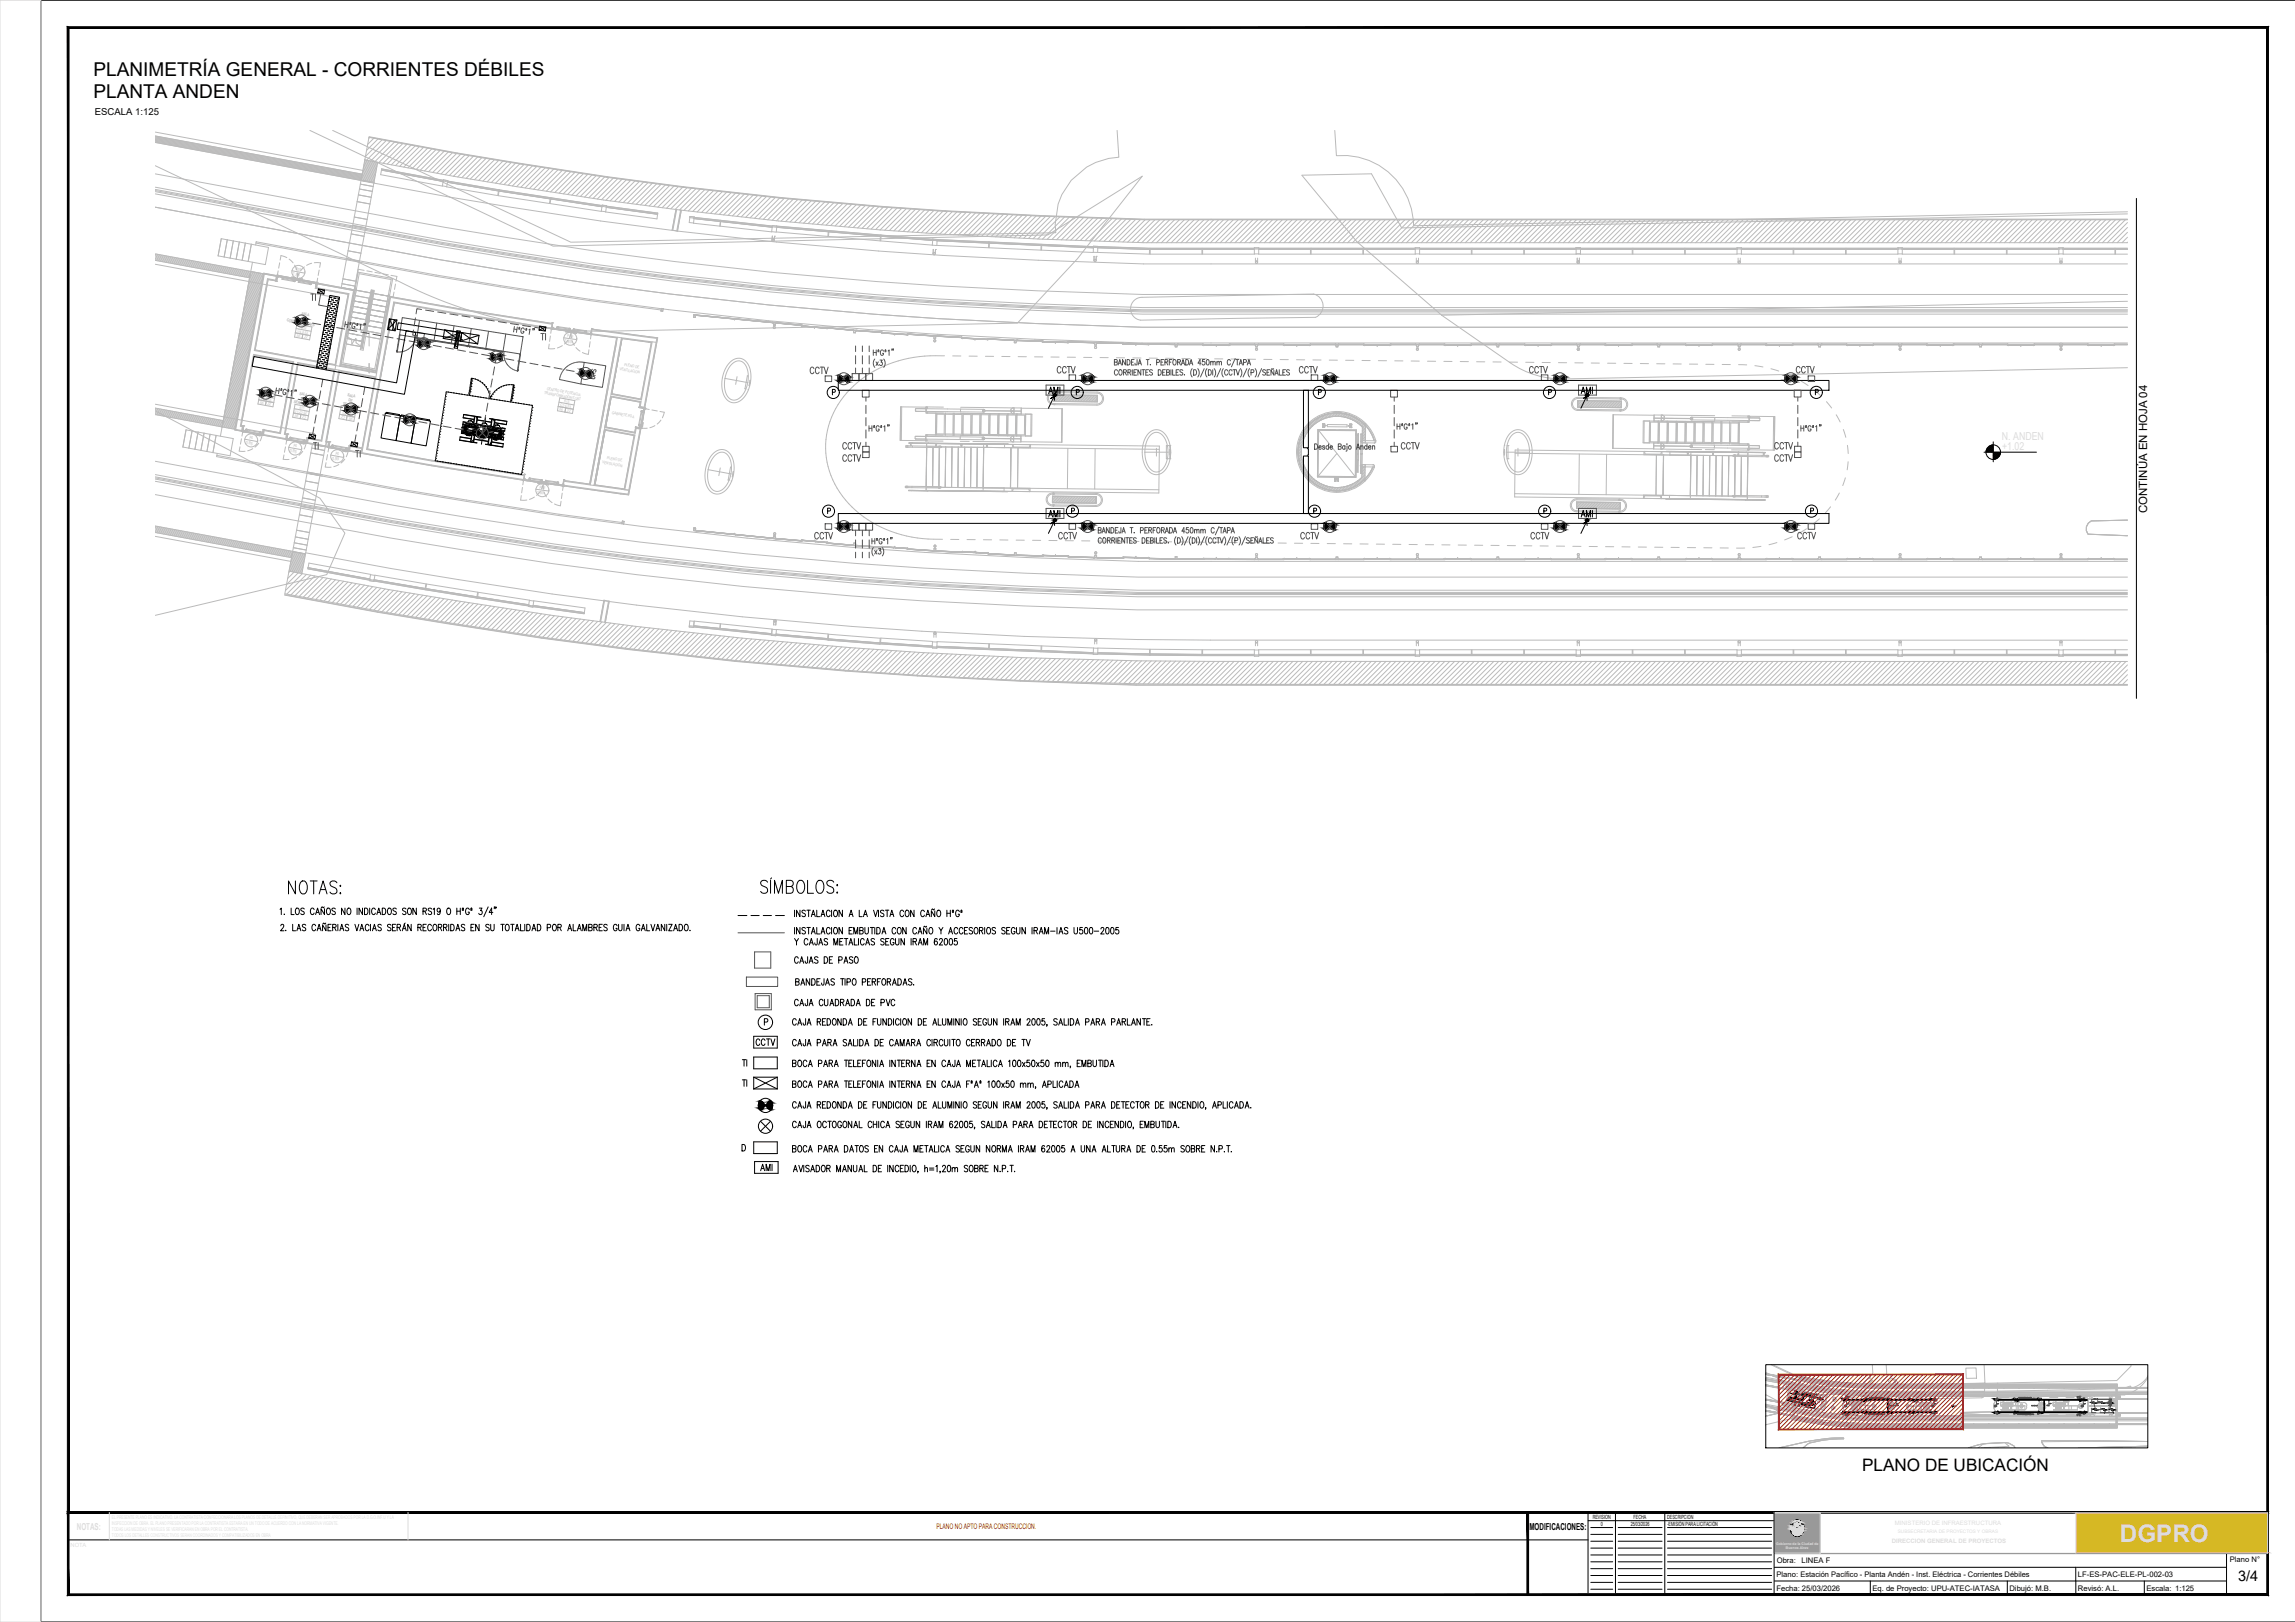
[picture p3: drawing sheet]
<svg xmlns="http://www.w3.org/2000/svg" width="841mm" height="594mm" viewBox="0 0 841 594" stroke-linecap="round" stroke-linejoin="round" font-family="sans-serif">
<defs><g id="words">
<text font-size="8.9" fill="#dcdcdc" x="776.8" y="564.9">DGPRO</text>
<g font-size="7">
<text x="34.2" y="27.7">PLANIMETRÍA GENERAL - CORRIENTES DÉBILES</text>
<text x="34.2" y="36.1">PLANTA ANDEN</text>
</g>
<text font-size="6.3" x="682.4" y="538.7">PLANO DE UBICACIÓN</text>
<text font-size="5.3" x="820.2" y="579.1">3/4</text>
<text font-size="4.2" x="786.9" y="188" transform="rotate(-90 786.9 188)">CONTINÚA EN HOJA 04</text>
<text font-size="4" fill="#dcdcdc" x="733.7" y="164.9">+1.02</text>
<g font-size="3.5">
<text x="34.8" y="42.2">ESCALA 1:125</text>
<text x="560.5" y="560.2">MODIFICACIONES:</text>
</g>
<text font-size="2.8" fill="#d10000" x="343.2" y="560">PLANO NO APTO PARA CONSTRUCCION.</text>
<g font-size="2.8">
<text x="651.1" y="572.6">Obra:</text>
<text x="660.2" y="572.6">LINEA F</text>
<text x="817.1" y="572">Plano N°</text>
<text x="651" y="577.6">Plano: Estación Pacífico - Planta Andén - Inst. Eléctrica - Corrientes Débiles</text>
<text x="761.5" y="577.7">LF-ES-PAC-ELE-PL-002-03</text>
<text x="651" y="582.6">Fecha: 25/03/2026</text>
<text x="686.2" y="582.6">Eq. de Proyecto: UPU-ATEC-IATASA</text>
<text x="736.4" y="582.6">Dibujó: M.B.</text>
<text x="761.5" y="582.6">Revisó: A.L.</text>
<text x="786.6" y="582.6">Escala: 1:125</text>
</g>
<g font-size="2.1">
<text x="583.7" y="556.2">REVISION</text>
<text x="598.6" y="556.2">FECHA</text>
<text x="611" y="556.2">DESCRIPCION</text>
<text x="586.6" y="559">0</text>
<text x="597.6" y="559.1">25/03/2026</text>
<text x="611" y="559.1">-EMISIÓN PARA LICITACIÓN</text>
</g>
<text font-size="2.1" fill="#dcdcdc" x="25.8" y="566.5">NOTA</text>
<text font-size="1.9" fill="#dcdcdc" x="41" y="556.3">EL PRESENTE PLANO ES INDICATIVO. LA CONTRATISTA CONFECCIONARA LOS PLANOS DE DETALLE DEFINITIVO, QUE DEBERAN SER APROBADOS POR LA D.G.O.INF.U Y LA</text>
<g font-size="1.7" fill="#bababa">
<text x="107.2" y="100.8" transform="rotate(10 107.2 100.8)">1.85</text>
<text x="108.3" y="99" transform="rotate(11 108.3 99)">PI09</text>
<text x="206.9" y="125.3" transform="rotate(8 206.9 125.3)">1.85</text>
<text x="207.9" y="123.5" transform="rotate(8 207.9 123.5)">PI09</text>
<text x="91.4" y="160.8" transform="rotate(10 91.4 160.8)">P4</text>
<text x="90" y="162.5" transform="rotate(10 90 162.5)">0.95</text>
<text x="106.1" y="165.5" transform="rotate(10 106.1 165.5)">0.95</text>
<text x="107.5" y="163.8" transform="rotate(10 107.5 163.8)">P4</text>
<text x="122.9" y="166.6" transform="rotate(10 122.9 166.6)">P4</text>
<text x="121.6" y="168.3" transform="rotate(10 121.6 168.3)">0.95</text>
<text x="197.6" y="179" transform="rotate(8 197.6 179)">PI09</text>
<text x="196.7" y="180.8" transform="rotate(8 196.7 180.8)">1.85</text>
</g>
<g font-size="1.4" fill="#bababa">
<text x="105.1" y="117.7" transform="rotate(10 105.1 117.7)">COMUNICACIONES</text>
<text x="110.5" y="115.2" transform="rotate(10 110.5 115.2)">SALA</text>
<text x="110.9" y="117" transform="rotate(11 110.9 117)">DE</text>
<text x="108.6" y="123.3" transform="rotate(11 108.6 123.3)">S6</text>
<text x="109" y="121.8" transform="rotate(10 109 121.8)">C4 4.53</text>
<text x="110.4" y="120.4" transform="rotate(10 110.4 120.4)">610</text>
<text x="111.4" y="123.8" transform="rotate(11 111.4 123.8)">Z2</text>
<text x="95.7" y="143" transform="rotate(10 95.7 143)">S.P.D.A</text>
<text x="95.2" y="147.9" transform="rotate(11 95.2 147.9)">S6</text>
<text x="95.6" y="146.3" transform="rotate(10 95.6 146.3)">C4 4.53</text>
<text x="97" y="144.9" transform="rotate(10 97 144.9)">612</text>
<text x="98" y="148.4" transform="rotate(10 98 148.4)">Z2</text>
<text x="107.7" y="147.6" transform="rotate(11 107.7 147.6)">SEÑALES</text>
<text x="109.7" y="149.7" transform="rotate(10 109.7 149.7)">611</text>
<text x="109.8" y="144.6" transform="rotate(10 109.8 144.6)">SALA</text>
<text x="110.2" y="146.4" transform="rotate(11 110.2 146.4)">DE</text>
<text x="125.6" y="148.3" transform="rotate(11 125.6 148.3)">TELEFONIA</text>
<text x="127.4" y="145.2" transform="rotate(10 127.4 145.2)">SALA</text>
<text x="127.7" y="147" transform="rotate(11 127.7 147)">DE</text>
<text x="199.4" y="144.3" transform="rotate(10 199.4 144.3)">TRANSFORMADOR/TGBT</text>
<text x="205.3" y="148.7" transform="rotate(10 205.3 148.7)">C2 4.53</text>
<text x="206.7" y="147.4" transform="rotate(10 206.7 147.4)">613</text>
<text x="107.9" y="152.7" transform="rotate(11 107.9 152.7)">S6</text>
<text x="108" y="151.1" transform="rotate(10 108 151.1)">C1 22.92</text>
<text x="110.7" y="153.2" transform="rotate(10 110.7 153.2)">Z2</text>
<text x="125" y="153.2" transform="rotate(11 125 153.2)">Z2</text>
<text x="125.5" y="151.7" transform="rotate(10 125.5 151.7)">C4 4.53</text>
<text x="126.7" y="150.3" transform="rotate(10 126.7 150.3)">609</text>
<text x="127.8" y="153.7" transform="rotate(10 127.8 153.7)">S6</text>
<text x="204.9" y="150.3" transform="rotate(10 204.9 150.3)">S6</text>
<text x="207.8" y="150.8" transform="rotate(11 207.8 150.8)">Z2</text>
</g>
<g font-size="1.3" fill="#dcdcdc">
<text x="650.9" y="565.7">Gobierno de la Ciudad de</text>
<text x="654.5" y="567.3">Buenos Aires</text>
</g>
<g font-size=".4" fill="#dcdcdc">
<text x="715.7" y="514.6">N. ANDEN</text>
<text x="715.7" y="514.9">+1.02</text>
</g>
</g></defs>
<!-- layer: SLF-ESTACION Pacifico Electricos|TEXTOS -->
<g fill="none" stroke="#000" stroke-width=".37">
<path d="M102.6 333.1l.5-.5v2.4M102.9 339.1l.4-.6h.3l.4 .5-.3 .8-.9 1.1h1.3M104.2 334.8l.1 .1M106.7 332.6v2.4h1.1M107.3 338.5v2.4h1M108.3 322.7v4.7l-2.6-4.7v4.7M108.6 332.7l.2-.1a1.22 1.22 0 0 1 .9 1.2 1.22 1.22 0 0 1-.9 1.2 1.59 1.59 0 0 1-.2-2.3zM110.4 322.9l.4-.2a2.1 2.1 0 0 1 1.8 2.9l-.2 .7a1.27 1.27 0 0 1-1.2 1.2 1.27 1.27 0 0 1-1.3-1.2 3.4 3.4 0 0 1 .5-3.4zM111.5 332.9l-.5-.3-.8 .3 .2 .6 1.1 .8v.3l-.5 .4-.8-.4M112 338.9l-.4-.4-.8 .4 .2 .6 1 .7v.4l-.4 .3-.8-.3M113.7 322.7h2.5M115 322.7v4.7"/>
<path d="M115.1 333.2a.7 .7 0 0 0-.8-.6 .7 .7 0 0 0-.6 .9v.6a.7 .7 0 0 0 .6 .9 .7 .7 0 0 0 .8-.6M115.7 335l.7-2.4 .7 2.4M115.7 339.1a.7 .7 0 0 0-.9-.5 .7 .7 0 0 0-.5 .9v.5a.7 .7 0 0 0 .5 .9 .7 .7 0 0 0 .9-.5M115.9 334.2h.9M116.9 327.4l1.5-4.7 1.4 4.7M117.5 325.8h1.8M118.8 332.2l-.3 .3-.5-.3-.3 .3M118.9 332.8v2.2l-1.3-2.2v2.2M119.4 338.1l-.3 .3-.5-.3-.3 .3M119.5 338.8v2.1l-1.3-2.1v2.1M120 332.7l.2-.1a1.22 1.22 0 0 1 .9 1.2 1.22 1.22 0 0 1-.9 1.2 1.59 1.59 0 0 1-.2-2.3zM120.2 339.7h.7"/>
<path d="M121.4 338.5h-1.2v2.4h1.2M121.9 339.7l1.1-.1v-.9l-1.1-.2v2.4M122.5 339.7l.7 1.2M122.9 332.9l-.5-.3-.8 .3 .2 .6 1.1 .8v.3l-.5 .4-.8-.4M123.5 323.3a1.34 1.34 0 0 0-1.5-.7 1.34 1.34 0 0 0-1.1 1.2l.4 .7 1.4 .6a1.19 1.19 0 0 1 .8 1.2 1.19 1.19 0 0 1-.9 1.1l-1.3-.2-.4-.5M123.8 338.5v2.4M124.7 324.2v.5zM124.7 327v.4zM126.4 332.6v2.4l-1.3-2.4v2.4M127.5 332.7l.2-.1a1.22 1.22 0 0 1 .9 1.2 1.22 1.22 0 0 1-.9 1.2 1.59 1.59 0 0 1-.2-2.3zM127.8 338.9l-.5-.4-.8 .4 .2 .6 1.1 .7v.4l-.5 .3-.8-.3M130.1 338.5l.7 2.4 .7-2.4"/>
<path d="M130.9 332.6v2.4M132.8 332.6v2.4l-1.2-2.4v2.4M133.6 332.6a1.19 1.19 0 0 1 1.3 1.2 1.19 1.19 0 0 1-1.3 1.2zM135.2 339.1a.7 .7 0 0 0-.9-.5 .7 .7 0 0 0-.4 .9v.5a.7 .7 0 0 0 .5 .9 .7 .7 0 0 0 .8-.5M135.5 332.6v2.4M135.8 338.5v2.4M137.6 333.2a.7 .7 0 0 0-.9-.6 .7 .7 0 0 0-.5 .9v.6a.7 .7 0 0 0 .5 .9 .7 .7 0 0 0 .9-.6M138.1 335l.7-2.4 .7 2.4M138.4 334.2h.9M139.7 338.9l-.4-.4-.8 .4 .2 .6 1 .7v.4l-.4 .3-.8-.3M140.1 332.6a1.19 1.19 0 0 1 1.3 1.2 1.19 1.19 0 0 1-1.3 1.2zM142.3 332.7l.2-.1a1.22 1.22 0 0 1 1 1.2 1.22 1.22 0 0 1-1 1.2 1.59 1.59 0 0 1-.2-2.3z"/>
<path d="M143.3 338.9l-.5-.4-.8 .4 .2 .6 1.1 .7v.4l-.5 .3-.8-.3M143.8 339.7h.7M145 338.5h-1.2v2.4h1.2M145.2 332.9l-.4-.3-.8 .3 .2 .6 1 .8v.3l-.4 .4-.8-.4M145.5 339.7l1.1-.1 .1-.8-1.2-.3v2.4M146.2 339.7l.6 1.2M148.5 338.1l-.4 .2M148.8 332.9l-.5-.3-.8 .3 .2 .6 1.1 .8v.3l-.5 .4-.8-.4M149.7 332.7l.1-.1a1.22 1.22 0 0 1 1 1.2 1.22 1.22 0 0 1-1 1.2 1.59 1.59 0 0 1-.1-2.3zM150.7 338.5v2.4l-1.3-2.4v2.4M152.6 332.6v2.4l-1.3-2.4v2.4M153.1 339.7l1.1-.1 .1-.8-1.2-.3v2.4"/>
<path d="M153.8 339.7l.6 1.2M155 333.7l1.1-.1v-.9l-1.1-.1v2.4M155 339.7h.7M155.6 333.7l.7 1.3M156.2 338.5h-1.2v2.4h1.2M158.1 339.1a.71 .71 0 0 0-.9-.5 .71 .71 0 0 0-.5 .9v.5a.7 .7 0 0 0 .5 .9 .7 .7 0 0 0 .9-.5M158.2 332.9l-.5-.3-.8 .3 .2 .6 1.1 .8v.3l-.5 .4-.8-.4M158.7 333.1l.5-.5v2.4M159 338.7l.2-.2a1.22 1.22 0 0 1 .9 1.2 1.22 1.22 0 0 1-.9 1.2 1.58 1.58 0 0 1-.2-2.2zM160.6 339.7l1.1-.1v-.9l-1.1-.2v2.4M161.3 339.7l.6 1.2M161.3 333.4l-.2 .6a.64 .64 0 0 1-.9-.7 .64 .64 0 0 1 1.1-.4v.5a1.13 1.13 0 0 1-.7 1.6l-.3-.4"/>
<path d="M162.5 339.7l1.1-.1 .1-.8-1.2-.3v2.4M163.2 339.7l.6 1.2M164.1 332.7l.1-.1a1.22 1.22 0 0 1 1 1.2 1.22 1.22 0 0 1-1 1.2 1.56 1.56 0 0 1-.1-2.3zM164.4 338.5v2.4M165.2 338.5a1.19 1.19 0 0 1 1.3 1.2 1.19 1.19 0 0 1-1.3 1.2zM167.4 332.6v2.4M167.4 333.7h1.3M168.7 332.6v2.4M169.4 333.4h.5M170.3 338.9l-.4-.4-.9 .4 .2 .6 1.1 .7v.4l-.4 .3-.9-.3M172 333.2a.7 .7 0 0 0-.9-.6 .7 .7 0 0 0-.5 .9v.6a.71 .71 0 0 0 .7 .9 .71 .71 0 0 0 .7-.9h-.5M172.5 333.4h.5"/>
<path d="M172.6 339.7h.7M173.8 338.5h-1.2v2.4h1.2M175.6 338.5v2.4l-1.3-2.4v2.4M175.6 332.6h1l-.5 .9a.7 .7 0 0 1 .6 1.1 .7 .7 0 0 1-1.2-.1M178.9 332.2l-1.6 3.6M179.3 338.9l-.5-.4-.8 .4 .2 .6 1.1 .7v.4l-.5 .3-.8-.3M179.8 338.5v1.7l.6 .7 .6-.3 .1-2.1M180.6 334.2h-1.3l.9-1.6v2.4M181.3 332.3l-.2 .5M181.8 332.3l-.2 .5M183.5 338.5h1.3M184.2 338.5v2.4"/>
<path d="M185.5 338.7l.2-.2a1.22 1.22 0 0 1 .9 1.2 1.22 1.22 0 0 1-.9 1.2 1.58 1.58 0 0 1-.2-2.2zM187.1 338.5h1.3M187.8 338.5v2.4M190.8 338.5v2.4h1.1M192.3 338.5v2.4M193 338.5a1.19 1.19 0 0 1 1.3 1.2 1.19 1.19 0 0 1-1.3 1.2zM196.9 338.5a1.19 1.19 0 0 1 1.3 1.2 1.19 1.19 0 0 1-1.3 1.2zM200.5 339.8l1.1-.1v-1l-1.1-.2v2.4M202.8 338.7l.2-.2a1.22 1.22 0 0 1 .9 1.2 1.22 1.22 0 0 1-.9 1.2 1.58 1.58 0 0 1-.2-2.2zM204.4 339.7l1.1-.1 .1-.8-1.2-.3v2.4M205.1 339.7l.6 1.2M210 338.5v2.4h1.1"/>
<path d="M215.7 339.7l1.1-.1 .1-.8-1.2-.3v2.4l1.2-.2v-.8l-.4-.2M217.6 339.7l1.1-.1v-.9l-1.1-.2v2.4M218.3 339.7l.6 1.2M219.5 339.7h.8M220.7 338.5h-1.2v2.4h1.2M222.5 338.9l-.4-.4-.8 .4 .1 .6 1.1 .7v.4l-.4 .3-.8-.3M226.1 339.1a.71 .71 0 0 0-.8-.5 .71 .71 0 0 0-.5 .9v.5a.71 .71 0 0 0 .7 .9 .71 .71 0 0 0 .6-.9h-.4M226.7 338.5v1.7l.5 .7 .7-.3 .1-2.1M228.7 338.5v2.4M234.5 339.1a.7 .7 0 0 0-.9-.5 .7 .7 0 0 0-.5 .9v.5a.71 .71 0 0 0 .7 .9 .71 .71 0 0 0 .7-.9h-.5M237 338.5v2.4h1.1M238.5 338.5l.8 2.4 .7-2.4"/>
<path d="M243.6 338.5v2.4l-1.3-2.4v2.4M244.3 338.5v2.4M245 338.5h1.3l-1.3 2.4h1.3M248.8 338.5a1.19 1.19 0 0 1 1.3 1.2 1.19 1.19 0 0 1-1.3 1.2zM251.1 338.7l.2-.2a1.22 1.22 0 0 1 .9 1.2 1.22 1.22 0 0 1-.9 1.2 1.58 1.58 0 0 1-.2-2.2zM281.3 323.1a1.34 1.34 0 0 0-1.4-.7 1.34 1.34 0 0 0-1.1 1.2l.3 .6 1.5 .7a1.19 1.19 0 0 1 .7 1.2 1.19 1.19 0 0 1-.9 1.1l-1.3-.2-.3-.5M282.4 322.4v4.8M282.7 321.5l-.3 .5M283.8 327.2v-4.8l1.5 4.8 1.4-4.8v4.8M288.2 324.7h1.6a1.15 1.15 0 0 0 .9-1.1 1.15 1.15 0 0 0-.9-1.2h-1.6v4.8h1.6a1.29 1.29 0 0 0 .9-1.3 1.29 1.29 0 0 0-.9-1.2M291.2 333.4v2.3M291.2 339.7v2.4"/>
<path d="M292.7 322.7l.4-.3a2.09 2.09 0 0 1 1.8 3l-.2 .7a1.27 1.27 0 0 1-1.3 1.1 1.27 1.27 0 0 1-1.3-1.1 3.4 3.4 0 0 1 .6-3.4zM293.2 333.4v2.3l-1.3-2.3v2.3M293.2 339.7v2.4l-1.3-2.4v2.4M295.1 333.7l-.4-.3-.8 .3 .2 .6 1 .8v.3l-.4 .3-.8-.3M295.7 333.4h1.3M295.7 339.7h1.3M295.9 322.4v4.8h2.2M296.3 333.4v2.3M296.3 339.7v2.4M297.3 335.7l.7-2.3 .8 2.3M297.6 334.9h.9M299.3 333.4v2.3h1.1"/>
<path d="M299.3 339.7v2.4h1.1M299.7 322.7l.4-.3a2.08 2.08 0 0 1 1.8 3l-.2 .7a1.27 1.27 0 0 1-1.2 1.1 1.27 1.27 0 0 1-1.3-1.1 3.4 3.4 0 0 1 .5-3.4zM300.9 335.7l.7-2.3 .7 2.3M301.1 334.9h.9M304.2 333.9a.7 .7 0 0 0-.9-.5 .7 .7 0 0 0-.5 .9v.5a.7 .7 0 0 0 .5 .9 .7 .7 0 0 0 .9-.5M304.7 333.4v2.3M304.7 339.7v2.4M305.5 323.1a1.34 1.34 0 0 0-1.4-.7 1.34 1.34 0 0 0-1.1 1.2l.4 .6 1.4 .7a1.19 1.19 0 0 1 .7 1.2 1.19 1.19 0 0 1-.9 1.1l-1.2-.2-.4-.5M305.8 333.5l.2-.1a1.22 1.22 0 0 1 .9 1.2 1.22 1.22 0 0 1-.9 1.1 1.58 1.58 0 0 1-.2-2.2zM305.8 339.8l.2-.1a1.23 1.23 0 0 1 .9 1.2 1.23 1.23 0 0 1-.9 1.2 1.59 1.59 0 0 1-.2-2.3zM306.8 324v.5zM306.8 326.7v.5z"/>
<path d="M308.7 333.4v2.3l-1.2-2.3v2.3M308.7 339.7v2.4l-1.2-2.4v2.4M311.2 335.7l.7-2.3 .7 2.3M311.4 334.9h.9M312.3 339.7h-1.1v2.4h1.1M314.9 333.4v2.3h1.1M316.4 335.7l.7-2.3 .8 2.3M316.7 334.9h.9M316.9 339.7v1.7l.6 .7 .6-.4 .1-2M318.9 339.7h1.3M319.6 339.7v2.4M320.1 333.4l.7 2.3 .8-2.3"/>
<path d="M320.6 339.7v2.4M321.3 339.7a1.19 1.19 0 0 1 1.3 1.2 1.19 1.19 0 0 1-1.3 1.2zM321.9 333.4v2.3M323.9 333.7l-.4-.3-.8 .3 .1 .6 1.1 .8v.3l-.4 .3-.8-.3M324.5 333.4h1.2M325.1 333.4v2.3M326.1 335.7l.7-2.3 .7 2.3M326.4 334.9h.9M329.2 339.8l.2-.1a1.23 1.23 0 0 1 .9 1.2 1.23 1.23 0 0 1-.9 1.2 1.57 1.57 0 0 1-.2-2.3zM331.2 333.9a.7 .7 0 0 0-.9-.5 .7 .7 0 0 0-.5 .9v.5a.7 .7 0 0 0 .5 .9 .7 .7 0 0 0 .9-.5M332.1 333.5l.1-.1a1.22 1.22 0 0 1 1 1.2 1.22 1.22 0 0 1-1 1.1 1.58 1.58 0 0 1-.1-2.2zM332.1 339.7v2.4l-1.3-2.4v2.4"/>
<path d="M335 333.4v2.3l-1.3-2.3v2.3M338.8 333.9a.7 .7 0 0 0-.9-.5 .7 .7 0 0 0-.5 .9v.5a.7 .7 0 0 0 .5 .9 .7 .7 0 0 0 .9-.5M339.3 335.7l.7-2.3 .8 2.3M339.6 339.2l-.3 .4-.5-.4-.3 .4M339.6 334.9h.9M339.7 339.9v2.2l-1.3-2.2v2.2M340.8 339.8l.1-.1a1.23 1.23 0 0 1 1 1.2 1.23 1.23 0 0 1-1 1.2 1.59 1.59 0 0 1-.1-2.3zM342.5 332.9l-.3 .4-.5-.4-.3 .4M342.6 333.6v2.1l-1.3-2.1v2.1M343.6 333.5l.2-.1a1.22 1.22 0 0 1 1 1.2 1.22 1.22 0 0 1-1 1.1 1.58 1.58 0 0 1-.2-2.2zM344.1 339.7l.7 1.1 .7-1.1M347 333.4v2.3"/>
<path d="M347 334.5h1.3M348.3 333.4v2.3M349 334.2h.4M351.6 333.9a.7 .7 0 0 0-.9-.5 .7 .7 0 0 0-.5 .9v.5a.71 .71 0 0 0 .7 1 .71 .71 0 0 0 .7-1h-.5M352.1 334.2h.5M354.6 339.7h-1.2v2.4h1.2M357.3 339.8l.2-.1a1.22 1.22 0 0 1 .9 1.2 1.22 1.22 0 0 1-.9 1.2 1.59 1.59 0 0 1-.2-2.3zM360.8 339.7v2.4M361.9 339.8l.2-.1a1.22 1.22 0 0 1 .9 1.2 1.22 1.22 0 0 1-.9 1.2 1.59 1.59 0 0 1-.2-2.3zM370.1 339.7h-1.2v2.4h1.2M372.5 339.7v1.7l.6 .7 .6-.4 .1-2M375.8 339.7v2.4l-1.3-2.4v2.4"/>
<path d="M378.2 339.7v2.4M387.3 339.7v2.4M393.6 339.7v1.7l.5 .7 .7-.4 .1-2M396.7 339.7h-.9l-.1 1a.7 .7 0 0 1 1 .1 .7 .7 0 0 1-.1 1 .7 .7 0 0 1-1-.2M397.7 339.8l.2-.1a1.34 1.34 0 0 1 .8 1.2 1.34 1.34 0 0 1-.8 1.2l-.4-.5-.1-.5zM399.5 339.8l.2-.1a1.34 1.34 0 0 1 .8 1.2 1.34 1.34 0 0 1-.8 1.2l-.2-.1-.3-.9zM405.4 339.8l.3-.1a1.34 1.34 0 0 1 .7 1.2 1.34 1.34 0 0 1-.7 1.2l-.4-.5-.1-.5zM407.2 339.8l.3-.1a1.34 1.34 0 0 1 .8 1.2 1.34 1.34 0 0 1-.8 1.2l-.4-.5-.1-.5zM409.9 339.7h-.9l-.1 1a.7 .7 0 0 1 1 .1 .7 .7 0 0 1-.1 1 .7 .7 0 0 1-1-.2M104.7 340.7l.1 .1M108.8 340.9l.7-2.4 .7 2.4M109.1 340.1h.9"/>
<path d="M116.2 340.9l.7-2.4 .8 2.4M116.5 340.1h.9M124.5 340.9l.8-2.4 .7 2.4M124.8 340.1h.9M131.9 340.9l.7-2.4 .7 2.4M132.1 340.1h.9M136.5 340.9l.7-2.4 .7 2.4M136.7 340.1h1M147.4 340.9l.7-2.4 .8 2.4M147.7 340.1h.9M167.1 340.9l.7-2.4 .7 2.4M167.3 340.1h.9"/>
<path d="M188.8 340.9l.7-2.4 .7 2.4M189.1 340.1h.8M194.9 340.9l.8-2.4 .7 2.4M195.2 340.1h.9M208 340.9l.8-2.4 .7 2.4M208.3 340.1h.9M211.6 340.9l.7-2.4 .7 2.4M211.8 340.1h.9M213.6 340.9v-2.4l.7 2.4 .7-2.4v2.4M229.4 340.9l.7-2.4 .7 2.4M229.7 340.1h.9M235 340.9l.7-2.4 .8 2.4"/>
<path d="M235.3 340.1h.9M240.3 340.9l.8-2.4 .7 2.4M240.6 340.1h.9M246.9 340.9l.7-2.4 .7 2.4M247.1 340.1h.9M252.8 340.7l.1 .1M291.2 343.8l.7 1.1 .7-1.1M291.6 359.6l1.1-.1 .1-.4-.1-.5-1.1-.1v2.3l1.1-.2 .1-.6-.4-.4M291.9 344.9v1.2M292.5 351a.7 .7 0 0 0-.8-.6 .7 .7 0 0 0-.5 .9v.6a.7 .7 0 0 0 .5 .9 .7 .7 0 0 0 .8-.6M293.1 352.8l.7-2.4 .7 2.4M293.3 352h.9"/>
<path d="M295.1 340l-.4-.3-.8 .3 .2 .6 1 .8v.3l-.4 .4-.8-.4M296 350.4l-.2 2.3h-.6l-.1-.7M296.1 344.3a.7 .7 0 0 0-.9-.5 .7 .7 0 0 0-.5 .8v.6a.7 .7 0 0 0 .5 .9 .7 .7 0 0 0 .9-.5M296.5 352.8l.7-2.4 .8 2.4M296.6 346.1l.7-2.3 .7 2.3M296.7 358.5v2.3l-1.2-2.3v2.3M296.8 352h.9M296.9 345.3h.9M297.3 342.1l.7-2.4 .8 2.4M297.5 358.5a1.19 1.19 0 0 1 1.2 1.1 1.19 1.19 0 0 1-1.2 1.2zM297.6 341.3h.9M299.3 359.6h.8"/>
<path d="M299.5 343.8l-.1 2.1-.6 .1-.2-.7M299.8 350.8l-.5-.4-.8 .4 .2 .5 1.1 .8v.4l-.5 .3-.8-.3M300 346.1l.8-2.3 .7 2.3M300.3 345.3h.9M300.5 358.5h-1.2v2.3h1.2M300.9 342.1l.7-2.4 .7 2.4M301.1 341.3h.9M302 358.5l-.2 2.2h-.5l-.2-.7M302 350.4a1.19 1.19 0 0 1 1.3 1.2 1.19 1.19 0 0 1-1.3 1.2zM303.3 344.1l-.5-.3-.8 .3 .2 .5 1 .6 .1 .6-.5 .3-.8-.3M303.9 351.6h.8M304.2 340.3a.7 .7 0 0 0-.9-.6 .7 .7 0 0 0-.5 .9v.6a.7 .7 0 0 0 .5 .9 .7 .7 0 0 0 .9-.6"/>
<path d="M305.1 350.4h-1.2v2.4h1.2M305.6 346.1v-2.3l.7 2.3 .7-2.3v2.3M305.8 358.8l-.5-.3-.8 .3 .2 .6 1.1 .8v.3l-.5 .3-.8-.3M307.4 351.7l1.1-.1v-1.1l-1.1-.1v2.4M307.7 344.9h.8M308 358.5h1.3M308.7 358.5v2.3M308.9 343.8h-1.2v2.3h1.2M309.3 352.8l.7-2.4 .7 2.4M309.4 343.8h1.3M309.5 352h.9M309.7 358.5v2.3"/>
<path d="M310.1 343.8v2.3M310.4 359.7l1.1-.1v-1l-1.1-.1v2.3M311.1 346.1l.7-2.3 .7 2.3M311.2 340.8h.7M311.3 345.3h1M312.5 350.8l-.4-.4-.8 .4 .1 .5 1.1 .8v.4l-.4 .3-.8-.3M312.7 358.6l.1-.1a1.22 1.22 0 0 1 1 1.1 1.22 1.22 0 0 1-1 1.2 1.59 1.59 0 0 1-.1-2.2zM312.9 342.1v-2.4l.7 2.4 .7-2.4v2.4M313.1 343.8v2.3h1M313.4 350.5l.2-.1a1.22 1.22 0 0 1 .9 1.2 1.22 1.22 0 0 1-.9 1.2 1.59 1.59 0 0 1-.2-2.3zM314.6 343.8v2.3M315.1 340.8l1-.1 .2-.3-.2-.6-1-.1v2.4l1.1-.3 .1-.5-.4-.5"/>
<path d="M316 359.7l1.1-.1v-1l-1.1-.1v2.3M316.7 344.3a.7 .7 0 0 0-.9-.5 .7 .7 0 0 0-.5 .8v.6a.7 .7 0 0 0 .5 .9 .7 .7 0 0 0 .9-.5M317.2 346.1l.7-2.3 .8 2.3M317.5 345.3h.9M317.9 359.6h.7M319.1 358.5h-1.2v2.3h1.2M319.6 359.6l1.1-.1v-.9l-1.1-.1v2.3M320.3 359.6l.6 1.2M320.5 344.1l-.5-.3-.8 .3 .2 .5 1.1 .8v.4l-.5 .3-.8-.3M321.5 359.6h.7M322.7 358.5h-1.2v2.3M323.2 342.1l.7-2.4 .7 2.4"/>
<path d="M323.5 341.3h.9M323.5 358.6l.2-.1a1.22 1.22 0 0 1 .9 1.1 1.22 1.22 0 0 1-.9 1.2 1.59 1.59 0 0 1-.2-2.2zM324 344.1l-.4-.3-.9 .3 .2 .5 1 .6 .1 .6-.4 .3-.9-.3M324.6 344.9h.7M325.1 359.6l1.1-.1v-.9l-1.1-.1v2.3M325.7 343.8h-1.1v2.3h1.1M325.8 359.6l.6 1.2M327.6 344.3a.7 .7 0 0 0-.8-.5 .7 .7 0 0 0-.5 .8v.6a.71 .71 0 0 0 .7 .9 .71 .71 0 0 0 .6-.9h-.4M328.2 343.8v1.6l.5 .7 .7-.3v-2M328.3 340.3a.7 .7 0 0 0-.9-.6 .7 .7 0 0 0-.5 .9v.6a.7 .7 0 0 0 .5 .9 .7 .7 0 0 0 .9-.6M329 358.5a1.19 1.19 0 0 1 1.3 1.1 1.19 1.19 0 0 1-1.3 1.2zM331.4 343.8v2.3l-1.2-2.3v2.3"/>
<path d="M333.9 343.8v2.3M334.2 358.8l-.5-.3-.8 .3 .2 .6 1 .5 .1 .6-.5 .3-.8-.3M334.6 344.9l1.1-.1v-.9l-1.1-.1v2.3M335.2 344.9l.7 1.2M335.9 340.3a.7 .7 0 0 0-.9-.6 .7 .7 0 0 0-.5 .9v.6a.7 .7 0 0 0 .5 .9 .7 .7 0 0 0 .9-.6M336.4 342.1l.7-2.4 .8 2.4M336.5 346.1l.7-2.3 .7 2.3M336.7 341.3h.9M336.8 345.3h.9M338.5 346.1v-2.3l.7 2.3 .7-2.3v2.3M343.5 344.1l-.6-.3a1.41 1.41 0 0 0 .1 2.3 .68 .68 0 0 0 .6-.9 .68 .68 0 0 0-1.1-.2l-.1 .3M344.3 344.3l.3-.5 .6 .1 .2 .3-1.2 1.9h1.3"/>
<path d="M344.8 340.8v1.3M346.3 343.9l.4-.1a1.42 1.42 0 0 1-.2 2.3l-.2-.1-.3-.9zM347.6 342.1l.8-2.4 .7 2.4M347.9 341.3h.9M348.1 343.9l.4-.1a1.42 1.42 0 0 1-.1 2.3l-.5-.4-.1-.6zM350.7 343.8h-.9l-.1 1a.7 .7 0 0 1 1 0 .7 .7 0 0 1-.1 1 .7 .7 0 0 1-1-.1M351 340.3a.7 .7 0 0 0-.9-.6 .7 .7 0 0 0-.5 .9v.6a.7 .7 0 0 0 .5 .9 .7 .7 0 0 0 .9-.6M352.9 340.3a.7 .7 0 0 0-.9-.6 .7 .7 0 0 0-.5 .9v.6a.7 .7 0 0 0 .5 .9 .7 .7 0 0 0 .9-.6M353.4 340.8h.7M356.4 340l-.5-.3-.8 .3 .2 .6 1.1 .8v.3l-.5 .4-.8-.4M358.9 340.8l1.1-.1v-.9l-1.1-.1v2.4M359.6 340.8l.6 1.3"/>
<path d="M364.8 340l-.4-.3-.9 .3 .2 .6 1.1 .8v.3l-.4 .4-.9-.4M368.3 340l-.4-.3-.8 .3 .2 .6 1 .8v.3l-.4 .4-.8-.4M368.9 340.8h.7M372 340.3a.7 .7 0 0 0-.9-.6 .7 .7 0 0 0-.5 .9v.6a.71 .71 0 0 0 .7 .9 .71 .71 0 0 0 .7-.9h-.5M378.9 340.8l1.1-.1v-.9l-1.1-.1v2.4M379.6 340.8l.6 1.3M380.8 342.1l.8-2.4 .7 2.4M381.1 341.3h.9M382.8 342.1v-2.4l.8 2.4 .7-2.4v2.4M385 341.1h1.6M388.1 342.1l.7-2.4 .7 2.4M388.3 341.3h.9"/>
<path d="M391.3 340l-.4-.3-.8 .3 .1 .6 1.1 .8v.3l-.4 .4-.8-.4M401 341.1h1.6M403.4 340.3l.4-.6h.4l.3 .5-1.1 1.9h1.2M276.2 379.6h8.6v4.3h-8.6zM280.1 374.3l1.1-.1v-1l-1.1-.1v2.4M291.8 373.7a.7 .7 0 0 0-.9-.6 .7 .7 0 0 0-.5 .9v.6a.7 .7 0 0 0 .5 .9 .7 .7 0 0 0 .9-.6M292.3 375.5l.8-2.4 .7 2.4M292.5 366.6a.7 .7 0 0 0-.8-.6 .7 .7 0 0 0-.5 .9v.6a.7 .7 0 0 0 .5 .9 .7 .7 0 0 0 .8-.6M292.6 374.7h.9M293.1 368.4l.7-2.4 .7 2.4M293.3 367.6h.9M293.5 360.8l.7-2.3 .7 2.3"/>
<path d="M293.7 360h1M295.2 373.1l-.1 2.1-.6 .2-.2-.7M295.8 375.5l.7-2.4 .7 2.4M296 366l-.2 2.3h-.6l-.1-.7M296 374.7h.9M296.5 368.4l.7-2.4 .8 2.4M296.8 367.6h.9M299.5 374.2l1.1-.1v-.9l-1.1-.1v2.4M300.1 374.2l.6 1.3M301.4 374.2h.7M301.6 366.6a.7 .7 0 0 0-.9-.6 .7 .7 0 0 0-.5 .9v.6a.7 .7 0 0 0 .5 .9 .7 .7 0 0 0 .9-.6M302.1 366v1.7l.6 .7 .6-.4 .1-2"/>
<path d="M302.5 360.8l.7-2.3 .8 2.3M302.6 373.1h-1.2v2.4h1.2M302.8 360h.9M303.1 373.1a1.19 1.19 0 0 1 1.3 1.2 1.19 1.19 0 0 1-1.3 1.2zM304.1 368.4l.7-2.4 .8 2.4M304.4 367.6h.9M305.4 373.2l.1-.1a1.22 1.22 0 0 1 1 1.2 1.22 1.22 0 0 1-1 1.2 1.58 1.58 0 0 1-.1-2.3zM306.1 366a1.19 1.19 0 0 1 1.3 1.2 1.19 1.19 0 0 1-1.3 1.2zM308 367.1l1.1-.1v-.9l-1.1-.1v2.4M308.3 373.1v2.4l-1.3-2.4v2.4M308.6 367.1l.7 1.3M309 373.1a1.19 1.19 0 0 1 1.3 1.2 1.19 1.19 0 0 1-1.3 1.2z"/>
<path d="M309.9 368.4l.7-2.4 .7 2.4M310.2 367.6h.9M310.9 375.5l.7-2.4 .7 2.4M311.1 374.7h1M311.9 366a1.19 1.19 0 0 1 1.3 1.2 1.19 1.19 0 0 1-1.3 1.2zM313.8 368.4l.7-2.4 .7 2.4M314.1 367.6h.9M314.6 373.1a1.19 1.19 0 0 1 1.3 1.2 1.19 1.19 0 0 1-1.3 1.2zM316.5 374.2h.7M317.5 366a1.19 1.19 0 0 1 1.3 1.2 1.19 1.19 0 0 1-1.3 1.2zM317.7 373.1h-1.2v2.4h1.2M319.4 367.1h.7"/>
<path d="M319.9 374.2h.8M320.6 366h-1.2v2.4h1.2M321.1 373.1h-1.2v2.4M321.6 373.1v1.7l.5 .7 .6-.4 .1-2M322.8 367.2l1.1-.1v-1l-1.1-.1v2.4M324.7 366l.8 2.4 .7-2.4M324.8 373.1v2.4l-1.3-2.4v2.4M325.5 373.1a1.19 1.19 0 0 1 1.3 1.2 1.19 1.19 0 0 1-1.3 1.2zM327 360.8l.8-2.3 .7 2.3M327.3 360h.9M327.4 373.1v2.4M327.9 366.6a.7 .7 0 0 0-.9-.6 .7 .7 0 0 0-.5 .9v.6a.7 .7 0 0 0 .5 .9 .7 .7 0 0 0 .9-.6"/>
<path d="M329.5 373.7a.7 .7 0 0 0-.8-.6 .7 .7 0 0 0-.5 .9v.6a.7 .7 0 0 0 .5 .9 .7 .7 0 0 0 .8-.6M330.1 373.1v2.4M330.9 360.8l.7-2.3 .8 2.3M331.1 373.2l.2-.1a1.22 1.22 0 0 1 1 1.2 1.22 1.22 0 0 1-1 1.2 1.58 1.58 0 0 1-.2-2.3zM331.2 360h.9M334 373.1v2.4l-1.2-2.4v2.4M334.8 360.6l.1 .1M336.5 373.1a1.19 1.19 0 0 1 1.3 1.2 1.19 1.19 0 0 1-1.3 1.2zM338.4 374.2h.7M339.6 373.1h-1.2v2.4h1.2M341.8 375.5l.8-2.4 .7 2.4M342.1 374.7h.9"/>
<path d="M343.8 373.1v2.4h1.1M345.4 373.1v1.7l.5 .7 .6-.4 .1-2M347.3 375.5v-2.4l.8 2.4 .7-2.4v2.4M349.5 373.1v2.4M351.5 373.1v2.4l-1.3-2.4v2.4M352.2 373.1v2.4M353.3 373.2l.2-.1a1.22 1.22 0 0 1 .9 1.2 1.22 1.22 0 0 1-.9 1.2 1.58 1.58 0 0 1-.2-2.3zM357.9 373.4l-.4-.3-.8 .3 .1 .6 1.1 .8v.3l-.4 .4-.8-.4M358.5 374.2h.7M359.6 373.1h-1.1v2.4h1.1M361.5 373.7a.7 .7 0 0 0-.8-.6 .7 .7 0 0 0-.5 .9v.6a.71 .71 0 0 0 .7 .9 .71 .71 0 0 0 .6-.9h-.4M362.1 373.1v1.7l.5 .7 .7-.4 .1-2"/>
<path d="M365.3 373.1v2.4l-1.2-2.4v2.4M367.8 373.1v2.4M368.5 374.2l1.1-.1v-.9l-1.1-.1v2.4M369.1 374.2l.7 1.3M370.4 375.5l.7-2.4 .8 2.4M370.7 374.7h.9M372.4 375.5v-2.4l.7 2.4 .8-2.4v2.4M376.4 373.7l.3-.6h.4l.4 .5-.3 .7-.9 1.2h1.3M378.4 373.2l.3-.1a1.33 1.33 0 0 1 .7 1.2 1.33 1.33 0 0 1-.7 1.2l-.3-.1-.3-.9zM380.2 373.2l.3-.1a1.33 1.33 0 0 1 .7 1.2 1.33 1.33 0 0 1-.7 1.2l-.3-.1-.3-.9zM382.8 373.1h-.9l-.1 1a.71 .71 0 0 1 1 .1 .71 .71 0 0 1-.1 1 .71 .71 0 0 1-1-.2M383.7 375.4l-.2 .5"/>
<path d="M387.4 373.4l-.4-.3-.8 .3 .1 .6 1.1 .8v.3l-.4 .4-.8-.4M388 375.5l.7-2.4 .7 2.4M388.2 374.7h.9M390 373.1v2.4h1M391.5 373.1v2.4M392.2 373.1a1.19 1.19 0 0 1 1.3 1.2 1.19 1.19 0 0 1-1.3 1.2zM394.1 375.5l.7-2.4 .8 2.4M394.4 374.7h.9M397.8 374.3l1.1-.1v-1l-1.1-.1v2.4M399.7 375.5l.8-2.4 .7 2.4M400 374.7h.9M401.7 374.2l1.1-.1 .1-.8-1.2-.2v2.4"/>
<path d="M402.3 374.2l.7 1.3M403.6 375.5l.7-2.4 .8 2.4M403.9 374.7h.9M407.3 374.3l1.1-.1v-1l-1.1-.1v2.4M409.2 375.5l.8-2.4 .7 2.4M409.5 374.7h.9M411.2 374.2l1.1-.1v-.9l-1.1-.1v2.4M411.9 374.2l.6 1.3M413.1 373.1v2.4h1.1M414.7 375.5l.7-2.4 .7 2.4M414.9 374.7h.9M417.9 373.1v2.4l-1.3-2.4v2.4"/>
<path d="M418.6 373.1h1.3M419.3 373.1v2.4M420.3 374.2h.7M421.4 373.1h-1.1v2.4h1.1M422.1 375.2l.1 .2M272 395.5h1.3M272 388.1h1.3M272.7 388.1v2.4M272.7 395.5v2.4M273.7 388.1v2.4M273.7 395.5v2.4M276.2 387.2h8.6v4.3h-8.6z"/>
<path d="M276.2 394.5v4.3M276.2 398.8h8.6M276.2 394.5h8.6M276.2 394.5l8.6 4.3M278.4 381.1a.7 .7 0 0 0-.8-.6 .7 .7 0 0 0-.5 .9v.6a.7 .7 0 0 0 .5 .9 .7 .7 0 0 0 .8-.6M280.3 381.1a.7 .7 0 0 0-.8-.6 .7 .7 0 0 0-.5 .9v.6a.7 .7 0 0 0 .5 .9 .7 .7 0 0 0 .8-.6M280.9 380.5h1.3M281.5 380.5v2.4M282.5 380.5l.7 2.4 .8-2.4M284.8 394.5v4.3M284.8 394.5l-8.6 4.3M290.4 389.4l1.1-.1v-.9l-1.1-.1v2.4l1.2-.3 .1-.5-.5-.5"/>
<path d="M290.4 397l1.1-.1v-.9l-1.1-.1v2.4l1.2-.2 .1-.6-.5-.5M291.8 381.3a.7 .7 0 0 0-.9-.6 .7 .7 0 0 0-.5 .9v.6a.7 .7 0 0 0 .5 .9 .7 .7 0 0 0 .9-.6M292.3 383.1l.8-2.4 .7 2.4M292.6 382.3h.9M292.7 388.4l.2-.1a1.22 1.22 0 0 1 .9 1.2 1.22 1.22 0 0 1-.9 1.2 1.59 1.59 0 0 1-.2-2.3zM292.7 396l.2-.1a1.22 1.22 0 0 1 .9 1.2 1.22 1.22 0 0 1-.9 1.2 1.59 1.59 0 0 1-.2-2.3zM295.2 380.7l-.1 2.1-.6 .2-.2-.7M295.7 388.9a.7 .7 0 0 0-.9-.6 .7 .7 0 0 0-.5 .9v.6a.7 .7 0 0 0 .5 .9 .7 .7 0 0 0 .9-.6M295.7 396.5a.7 .7 0 0 0-.9-.6 .7 .7 0 0 0-.5 .9v.6a.7 .7 0 0 0 .5 .9 .7 .7 0 0 0 .9-.6M295.8 383.1l.7-2.4 .7 2.4M296 382.3h.9M296.2 390.7l.7-2.4 .8 2.4"/>
<path d="M296.2 398.3l.7-2.4 .8 2.4M296.5 389.9h.9M296.5 397.5h.9M299.5 381.9l1.1-.1v-1l-1.1-.1v2.4M299.9 389.5l1.1-.1v-1l-1.1-.1v2.4M299.9 397.1l1.1-.1v-1l-1.1-.1v2.4M301.4 383.1l.7-2.4 .7 2.4M301.6 382.3h1M301.8 390.7l.8-2.4 .7 2.4M301.8 398.3l.8-2.4 .7 2.4M302.1 389.9h.9M302.1 397.5h.9"/>
<path d="M303.4 381.8l1.1-.1v-.8l-1.1-.2v2.4M303.8 389.4l1.1-.1v-.9l-1.1-.1v2.4M303.8 397l1.1-.1v-.9l-1.1-.1v2.4M304 381.8l.6 1.3M304.5 389.4l.6 1.3M304.5 397l.6 1.3M305.3 383.1l.7-2.4 .7 2.4M305.5 382.3h.9M305.7 390.7l.7-2.4 .8 2.4M305.7 398.3l.7-2.4 .8 2.4M306 389.9h.9M306 397.5h.9"/>
<path d="M309.4 388.3h1.3M309.4 395.9h1.3M310.1 388.3v2.4M310.1 395.9v2.4M310.3 381l-.5-.3-.8 .3 .2 .6 1.1 .8v.3l-.5 .4-.8-.4M310.8 383.1l.7-2.4 .7 2.4M311.1 382.3h.9M311.1 389.4h.7M311.1 397h.7M312.2 388.3h-1.1v2.4h1.1M312.2 395.9h-1.1v2.4h1.1M312.8 380.7v2.4h1.1"/>
<path d="M312.8 388.3v2.4h1.1M312.8 395.9v2.4h1.1M314.3 380.7v2.4M314.3 389.4h.7M314.3 397h.7M315 380.7a1.19 1.19 0 0 1 1.3 1.2 1.19 1.19 0 0 1-1.3 1.2zM315.5 388.3h-1.2v2.4h1.2M315.5 395.9h-1.2v2.4h1.2M316 389.4h.8M316 397h.8M316.9 383.1l.8-2.4 .7 2.4M317.2 388.3h-1.2v2.4"/>
<path d="M317.2 395.9h-1.2v2.4M317.2 382.3h.9M318 388.4l.2-.1a1.23 1.23 0 0 1 .9 1.2 1.23 1.23 0 0 1-.9 1.2 1.59 1.59 0 0 1-.2-2.3zM318 396l.2-.1a1.22 1.22 0 0 1 .9 1.2 1.22 1.22 0 0 1-.9 1.2 1.59 1.59 0 0 1-.2-2.3zM320.7 380.7a1.19 1.19 0 0 1 1.2 1.2 1.19 1.19 0 0 1-1.2 1.2zM320.9 388.3v2.4l-1.2-2.4v2.4M320.9 395.9v2.4l-1.2-2.4v2.4M321.6 388.3v2.4M321.6 395.9v2.4M322.4 390.7l.7-2.4 .7 2.4M322.4 398.3l.7-2.4 .7 2.4M322.5 381.8h.8"/>
<path d="M322.6 389.9h.9M322.6 397.5h.9M323.7 380.7h-1.2v2.4h1.2M326.1 388.3v2.4M326.1 395.9v2.4M327.3 381.3a.7 .7 0 0 0-.8-.6 .7 .7 0 0 0-.5 .9v.6a.7 .7 0 0 0 .5 .9 .7 .7 0 0 0 .8-.6M327.9 383.1l.7-2.4 .7 2.4M328.1 388.3v2.4l-1.3-2.4v2.4M328.1 395.9v2.4l-1.3-2.4v2.4M328.2 382.3h.9M328.8 388.3h1.3M328.8 395.9h1.3"/>
<path d="M329.4 388.3v2.4M329.4 395.9v2.4M329.9 383.1v-2.4l.7 2.4 .7-2.4v2.4M330.4 389.4h.7M330.4 397h.7M331.6 388.3h-1.2v2.4h1.2M331.6 395.9h-1.2v2.4h1.2M332.1 383.1l.7-2.4 .7 2.4M332.1 389.4l1.1-.1v-.9l-1.1-.1v2.4M332.1 397l1.1-.1v-.9l-1.1-.1v2.4M332.3 382.3h.9M332.8 389.4l.6 1.3"/>
<path d="M332.8 397l.6 1.3M334 381.8l1.1-.1v-.9l-1.1-.1v2.4M334.7 381.8l.6 1.3M335.3 388.3v2.4l-1.3-2.4v2.4M335.3 395.9v2.4l-1.3-2.4v2.4M335.9 383.1l.8-2.4 .7 2.4M336 390.7l.8-2.4 .7 2.4M336 398.3l.8-2.4 .7 2.4M336.2 382.3h.9M336.3 389.9h.9M336.3 397.5h.9M339.7 389.4h.8"/>
<path d="M339.7 397h.8M340.9 388.3h-1.2v2.4h1.2M340.9 395.9h-1.2v2.4h1.2M341 381.3a.7 .7 0 0 0-.9-.6 .7 .7 0 0 0-.4 .9v.6a.7 .7 0 0 0 .4 .9 .7 .7 0 0 0 .9-.6M341.5 380.7v2.4M342.3 381.8l1.1-.1 .1-.8-1.2-.2v2.4M342.7 388.3v2.4l-1.2-2.4v2.4M342.7 395.9v2.4l-1.2-2.4v2.4M342.9 381.8l.6 1.3M345.5 381.3a.7 .7 0 0 0-.8-.6 .7 .7 0 0 0-.5 .9v.6a.7 .7 0 0 0 .5 .9 .7 .7 0 0 0 .8-.6M346.1 380.7v1.7l.5 .7 .6-.4 .1-2M346.5 388.9a.7 .7 0 0 0-.8-.6 .7 .7 0 0 0-.5 .9v.6a.7 .7 0 0 0 .5 .9 .7 .7 0 0 0 .8-.6"/>
<path d="M346.5 396.5a.7 .7 0 0 0-.8-.6 .7 .7 0 0 0-.5 .9v.6a.71 .71 0 0 0 .5 .9 .71 .71 0 0 0 .8-.6M347.1 390.7l.7-2.4 .7 2.4M347.1 398.3l.7-2.4 .7 2.4M347.3 389.9h.9M347.3 397.5h.9M348.1 380.7v2.4M348.8 380.7h1.3M349.4 380.7v2.4M350 388.3l-.1 2.1-.7 .2-.1-.7M350 395.9l-.1 2.2-.7 .1-.1-.7M350.5 390.7l.7-2.4 .8 2.4M350.5 398.3l.7-2.4 .8 2.4"/>
<path d="M350.8 380.8l.2-.1a1.23 1.23 0 0 1 .9 1.2 1.23 1.23 0 0 1-.9 1.2 1.58 1.58 0 0 1-.2-2.3zM350.8 389.9h.9M350.8 397.5h.9M354.2 390.7v-2.4l.7 2.4 .8-2.4v2.4M354.2 397h.7M355.4 395.9h-1.2v2.4M355.5 381.3a.7 .7 0 0 0-.9-.6 .7 .7 0 0 0-.5 .9v.6a.7 .7 0 0 0 .5 .9 .7 .7 0 0 0 .9-.6M355.8 396.7h.5M356 381.8h.8M356.4 389.4h.7M357.1 398.3l.7-2.4 .7 2.4M357.2 380.7h-1.2v2.4h1.2"/>
<path d="M357.3 397.5h.9M357.6 388.3h-1.2v2.4h1.2M357.7 381.8l1.1-.1 .1-.8-1.2-.2v2.4M358.1 388.3h1.3M358.4 381.8l.6 1.3M358.7 388.3v2.4M359.1 396.7h.4M359.6 381.8l1.1-.1v-.9l-1.1-.1v2.4M359.7 390.7l.8-2.4 .7 2.4M360 389.9h.9M360.3 381.8l.6 1.3M361.5 383.1l.8-2.4 .7 2.4"/>
<path d="M361.7 388.3v2.4h1.1M361.8 382.3h.9M362 396.3l.4-.4v2.4M363.3 388.3v2.4M363.5 380.7a1.2 1.2 0 0 1 1.3 1.2 1.2 1.2 0 0 1-1.3 1.2zM363.7 396l.3-.1a1.33 1.33 0 0 1 .7 1.2 1.33 1.33 0 0 1-.7 1.2l-.3-.1-.3-.9zM365.3 388.9a.7 .7 0 0 0-.8-.6 .7 .7 0 0 0-.5 .9v.6a.7 .7 0 0 0 .5 .9 .7 .7 0 0 0 .8-.6M365.5 396l.3-.1a1.33 1.33 0 0 1 .7 1.2 1.33 1.33 0 0 1-.7 1.2l-.3-.1-.2-.9zM365.8 380.8l.2-.1a1.23 1.23 0 0 1 .9 1.2 1.23 1.23 0 0 1-.9 1.2 1.57 1.57 0 0 1-.2-2.3zM365.9 390.7l.7-2.4 .7 2.4M366.2 389.9h.9M367.1 396.7l1 1.6"/>
<path d="M368.1 396.7l-1 1.6M369.1 380.7a1.2 1.2 0 0 1 1.4 1.2 1.2 1.2 0 0 1-1.4 1.2zM369.6 388.8l.4-.5v2.4M369.7 395.9h-.9l-.1 1a.7 .7 0 0 1 1 .1 .7 .7 0 0 1-.1 1 .7 .7 0 0 1-1-.2M370.7 396l.4-.1a1.42 1.42 0 0 1-.1 2.4l-.3-.1-.3-.9zM371 381.8h.8M371.3 388.4l.5-.1a1.43 1.43 0 0 1-.2 2.4l-.3-.1-.3-.9zM372.2 380.7h-1.2v2.4h1.2M373.1 388.4l.5-.1a1.43 1.43 0 0 1-.2 2.4l-.3-.1-.2-.9zM373.9 397.1l.5-.4 .5 .1v1.5M373.9 396.7v1.6M374.5 380.7h1.3"/>
<path d="M374.7 389.1l1 1.6M374.9 397.1l.5-.4 .4 .1 .1 1.5M375.1 380.7v2.4M375.7 389.1l-1 1.6M376.1 380.7l.7 2.4 .8-2.4M376.7 397.1l.4-.4 .5 .1 .1 1.5M376.7 396.7v1.6M377.3 388.3h-.9l-.1 1a.7 .7 0 0 1 1 .1 .7 .7 0 0 1-.1 1 .7 .7 0 0 1-1-.2M377.7 397.1l.4-.4 .5 .1 .1 1.5M378.3 388.4l.4-.1a1.43 1.43 0 0 1-.1 2.4l-.3-.1-.3-.9zM379.6 398.2l-.2 .5M379.8 389.1l1 1.6"/>
<path d="M380.8 389.1l-1 1.6M382 398.3l.7-2.4 .7 2.4M382.3 397.5h.9M382.4 388.3h-.9v1a.71 .71 0 0 1 1 .1 .71 .71 0 0 1-.1 1 .71 .71 0 0 1-1-.2M383.4 388.4l.3-.1a1.33 1.33 0 0 1 .7 1.2 1.33 1.33 0 0 1-.7 1.2l-.5-1zM384 397.1l1.1-.1v-1l-1.1-.1v2.4M385.9 395.9v2.4h1.1M386.7 389.5l.4-.4 .5 .1 .1 1.5M386.7 389.1v1.6M387.4 395.9v2.4M387.7 389.5l.4-.4 .5 .1 .1 1.5M389.4 389.5l.5-.4 .4 .1 .1 1.5"/>
<path d="M389.4 389.1v1.6M389.5 396.5a.7 .7 0 0 0-.9-.6 .7 .7 0 0 0-.5 .9v.6a.7 .7 0 0 0 .5 .9 .7 .7 0 0 0 .9-.6M390 398.3l.8-2.4 .7 2.4M390.3 397.5h.9M390.4 389.5l.5-.4 .4 .1 .1 1.5M392 395.9a1.19 1.19 0 0 1 1.3 1.2 1.19 1.19 0 0 1-1.3 1.2zM392.3 390.6l-.2 .5M393.9 398.3l.8-2.4 .7 2.4M394.2 397.5h.9M394.7 389.4h.8M395.9 388.3h-1.2v2.4h1.2M396.5 390.7v-2.4l.7 2.4 .7-2.4v2.4"/>
<path d="M398.6 389.4l1.1-.1v-.9l-1.1-.1v2.4l1.2-.3 .1-.5-.4-.5M400.5 388.3v1.7l.6 .7 .6-.4 .1-2M402.5 388.3h1.3M403.2 388.3v2.4M404.2 388.3v2.4M404.9 388.3a1.2 1.2 0 0 1 1.3 1.2 1.2 1.2 0 0 1-1.3 1.2zM406.8 390.7l.7-2.4 .7 2.4M407.1 389.9h.9M271.9 419.2a1.2 1.2 0 0 1 1.3 1.2 1.2 1.2 0 0 1-1.3 1.2zM278.7 403l3.7 3.7M278.7 410.7l3.7 3.7M282.4 403l-3.7 3.7"/>
<path d="M282.4 410.7l-3.7 3.7M291.8 404.1a.7 .7 0 0 0-.9-.6 .7 .7 0 0 0-.5 .9v.6a.7 .7 0 0 0 .5 .9 .7 .7 0 0 0 .9-.6M291.8 411.2a.7 .7 0 0 0-.9-.5 .7 .7 0 0 0-.5 .9v.5a.71 .71 0 0 0 .5 .9 .71 .71 0 0 0 .9-.5M292.3 405.9l.8-2.4 .7 2.4M292.3 413l.8-2.3 .7 2.3M292.6 405.1h.9M292.6 412.2h.9M292.7 419.7l.2-.1a1.22 1.22 0 0 1 .9 1.2 1.22 1.22 0 0 1-.9 1.2 1.58 1.58 0 0 1-.2-2.3zM295.2 403.5l-.1 2.2-.6 .1-.2-.7M295.2 410.7l-.1 2.1-.6 .1-.2-.7M295.8 405.9l.7-2.4 .7 2.4M295.8 413l.7-2.3 .7 2.3"/>
<path d="M296 405.1h.9M296 412.2h.9M299.5 404.6l1.1-.1v-.9l-1.1-.1v2.4M299.8 410.8l.2-.1a1.22 1.22 0 0 1 1 1.2 1.22 1.22 0 0 1-1 1.1 1.59 1.59 0 0 1-.2-2.2zM300.1 404.6l.6 1.3M301.4 404.6h.7M302.6 403.5h-1.2v2.4h1.2M302.8 411.2a.7 .7 0 0 0-.8-.5 .7 .7 0 0 0-.5 .9v.5a.71 .71 0 0 0 .5 .9 .71 .71 0 0 0 .8-.5M303.1 403.5a1.19 1.19 0 0 1 1.3 1.2 1.19 1.19 0 0 1-1.3 1.2zM303.4 410.7h1.2M304 410.7v2.3M305.4 403.6l.1-.1a1.22 1.22 0 0 1 1 1.2 1.22 1.22 0 0 1-1 1.2 1.59 1.59 0 0 1-.1-2.3z"/>
<path d="M305.4 410.8l.1-.1a1.22 1.22 0 0 1 1 1.2 1.22 1.22 0 0 1-1 1.1 1.59 1.59 0 0 1-.1-2.2zM308.3 403.5v2.4l-1.3-2.4v2.4M308.3 411.2a.7 .7 0 0 0-.8-.5 .7 .7 0 0 0-.5 .9v.5a.71 .71 0 0 0 .7 1 .71 .71 0 0 0 .6-1h-.4M309 403.5a1.19 1.19 0 0 1 1.3 1.2 1.19 1.19 0 0 1-1.3 1.2zM309.2 410.8l.2-.1a1.22 1.22 0 0 1 1 1.2 1.22 1.22 0 0 1-1 1.1 1.58 1.58 0 0 1-.2-2.2zM309.4 419.6a1.19 1.19 0 0 1 1.3 1.2 1.19 1.19 0 0 1-1.3 1.2zM310.9 405.9l.7-2.4 .7 2.4M311.1 405.1h1M312.1 410.7v2.3l-1.2-2.3v2.3M312.9 413l.7-2.3 .7 2.3M313.1 412.2h.9M313.3 419.6h1.3"/>
<path d="M314 419.6v2.4M314.6 403.5a1.19 1.19 0 0 1 1.3 1.2 1.19 1.19 0 0 1-1.3 1.2zM314.9 410.7v2.3h1M315.3 419.7l.2-.1a1.22 1.22 0 0 1 .9 1.2 1.22 1.22 0 0 1-.9 1.2 1.58 1.58 0 0 1-.2-2.3zM316.5 404.6h.7M317.7 403.5h-1.2v2.4h1.2M318.2 419.9l-.4-.3-.9 .3 .2 .6 1.1 .8v.3l-.4 .4-.9-.4M319.5 411.2a.7 .7 0 0 0-.9-.5 .7 .7 0 0 0-.5 .9v.5a.71 .71 0 0 0 .5 .9 .71 .71 0 0 0 .9-.5M319.9 404.6h.8M320 410.7v2.3M320 411.8h1.3M321.1 403.5h-1.2v2.4"/>
<path d="M321.3 410.7v2.3M321.6 403.5v1.7l.5 .7 .6-.4 .1-2M321.6 419.6h-1.1v2.4h1.1M322 410.7v2.3M323.5 419.6v2.4l-1.3-2.4v2.4M324.1 411.2a.7 .7 0 0 0-.9-.5 .7 .7 0 0 0-.5 .9v.5a.71 .71 0 0 0 .5 .9 .71 .71 0 0 0 .9-.5M324.6 413l.8-2.3 .7 2.3M324.8 403.5v2.4l-1.3-2.4v2.4M324.9 412.2h.9M325.5 403.5a1.19 1.19 0 0 1 1.3 1.2 1.19 1.19 0 0 1-1.3 1.2zM327.4 403.5v2.4M329.5 404.1a.7 .7 0 0 0-.8-.6 .7 .7 0 0 0-.5 .9v.6a.7 .7 0 0 0 .5 .9 .7 .7 0 0 0 .8-.6"/>
<path d="M329.6 411l-.4-.3-.9 .3 .2 .6 1.1 .8v.3l-.4 .3-.9-.3M330.1 403.5v2.4M330.1 411.8h.8M330.7 419.6l-.2 2.2h-.5l-.2-.6M331.1 403.6l.2-.1a1.22 1.22 0 0 1 1 1.2 1.22 1.22 0 0 1-1 1.2 1.59 1.59 0 0 1-.2-2.3zM331.3 410.7h-1.2v2.3h1.2M333.2 411.2a.7 .7 0 0 0-.8-.5 .7 .7 0 0 0-.5 .9v.5a.71 .71 0 0 0 .6 1 .71 .71 0 0 0 .7-1h-.4M333.8 410.7v1.7l.5 .6 .6-.3 .1-2M334 403.5v2.4l-1.2-2.4v2.4M336.5 403.5a1.19 1.19 0 0 1 1.3 1.2 1.19 1.19 0 0 1-1.3 1.2zM337 410.7v2.3l-1.2-2.3v2.3M338.3 419.6h-1.2v2.4h1.2"/>
<path d="M338.4 404.6h.7M338.8 419.6h1.3M339.5 410.7v2.3M339.5 419.6v2.4M339.6 403.5h-1.2v2.4h1.2M340.2 411.8l1.1-.1v-.9l-1.1-.1v2.3M340.8 411.8l.7 1.2M341.8 405.9l.8-2.4 .7 2.4M342.1 413l.7-2.3 .7 2.3M342.1 405.1h.9M342.4 412.2h.9M342.5 419.6v2.4h1"/>
<path d="M343.8 403.5v2.4h1.1M344 419.6v2.4M344.1 413v-2.3l.7 2.3 .7-2.3v2.3M345.4 403.5v1.7l.5 .7 .6-.4 .1-2M347.3 405.9v-2.4l.8 2.4 .7-2.4v2.4M349.1 411l-.6-.3a1.4 1.4 0 0 0 .1 2.3 .68 .68 0 0 0 .6-.9 .68 .68 0 0 0-1.1-.2l-.1 .3M349.5 403.5v2.4M349.9 411.2l.3-.5 .6 .1 .2 .3-1.2 1.9h1.2M351.5 403.5v2.4l-1.3-2.4v2.4M351.6 419.9l-.5-.3-.8 .3 .2 .6 1.1 .8v.3l-.5 .4-.8-.4M351.9 410.8l.2-.1a1.33 1.33 0 0 1 .8 1.2 1.33 1.33 0 0 1-.8 1.1l-.2-.1-.3-.9zM352.2 403.5v2.4"/>
<path d="M353.3 403.6l.2-.1a1.22 1.22 0 0 1 .9 1.2 1.22 1.22 0 0 1-.9 1.2 1.59 1.59 0 0 1-.2-2.3zM353.3 419.6h-1.2v2.4h1.2M353.7 410.8l.2-.1a1.33 1.33 0 0 1 .8 1.2 1.33 1.33 0 0 1-.8 1.1l-.2-.1-.3-.9zM355.8 419.6v1.7l.5 .7 .6-.4 .1-2M356.3 410.7h-.9l-.1 1a.71 .71 0 0 1 1 0 .71 .71 0 0 1-.1 1.1 .71 .71 0 0 1-1-.2M357.2 412.9l-.2 .6M357.9 403.8l-.4-.3-.8 .3 .1 .6 1.1 .8v.3l-.4 .4-.8-.4M358.5 404.6h.7M359 419.6v2.4l-1.3-2.4v2.4M359.6 403.5h-1.1v2.4h1.1M360.9 411l-.4-.3-.9 .3 .2 .6 1.1 .8v.3l-.4 .3-.9-.3M361.5 413l.7-2.3 .7 2.3"/>
<path d="M361.5 404.1a.7 .7 0 0 0-.8-.6 .7 .7 0 0 0-.5 .9v.6a.71 .71 0 0 0 .7 .9 .71 .71 0 0 0 .6-.9h-.4M361.7 412.2h.9M362.1 403.5v1.7l.5 .7 .7-.4 .1-2M362.7 419.6v2.4l-1.2-2.4v2.4M363.4 410.7v2.3h1.1M363.8 419.7l.2-.1a1.22 1.22 0 0 1 .9 1.2 1.22 1.22 0 0 1-.9 1.2 1.55 1.55 0 0 1-.2-2.3zM365 410.7v2.3M365.3 403.5v2.4l-1.2-2.4v2.4M365.7 410.7a1.19 1.19 0 0 1 1.3 1.2 1.19 1.19 0 0 1-1.3 1.1zM367.6 413l.7-2.3 .8 2.3M367.8 403.5v2.4M367.9 412.2h.9"/>
<path d="M368.5 404.6l1.1-.1v-.9l-1.1-.1v2.4M369.1 404.6l.7 1.3M370.4 405.9l.7-2.4 .8 2.4M370.7 405.1h.9M371.3 411.9l1.1-.1v-1l-1.1-.1v2.3M372.4 405.9v-2.4l.7 2.4 .8-2.4v2.4M373.2 413l.7-2.3 .8 2.3M373.2 419.6v2.4M373.5 412.2h.9M375.2 411.8l1.1-.1v-.9l-1.1-.1v2.3M375.8 411.8l.7 1.2M376.4 404.1l.3-.6 .6 .1 .2 .3-.3 .8-.9 1.2h1.3"/>
<path d="M377.1 413l.7-2.3 .8 2.3M377.4 412.2h.9M378.4 403.6l.3-.1a1.33 1.33 0 0 1 .7 1.2 1.33 1.33 0 0 1-.7 1.2l-.3-.1-.3-.9zM380.2 403.6l.3-.1a1.33 1.33 0 0 1 .7 1.2 1.33 1.33 0 0 1-.7 1.2l-.3-.1-.3-.9zM380.8 410.7a1.19 1.19 0 0 1 1.3 1.2 1.19 1.19 0 0 1-1.3 1.1zM382.7 411.8h.7M382.8 403.5h-.9l-.1 1a.71 .71 0 0 1 1 .1 .71 .71 0 0 1-.1 1 .71 .71 0 0 1-1-.2M382.8 419.9l-.4-.3a1.36 1.36 0 0 0 0 2.4 .7 .7 0 0 0 .5-.9 .7 .7 0 0 0-.9-.5l-.3 .6M383.7 405.8l-.2 .5M383.9 410.7h-1.2v2.3h1.2M384.4 410.7h1.3M385.1 410.7v2.3"/>
<path d="M385.6 419.7l.3-.1a1.33 1.33 0 0 1 .7 1.2 1.33 1.33 0 0 1-.7 1.2l-.3-.2-.3-.9zM386.1 411.8h.7M387.2 410.7h-1.1v2.3h1.1M387.4 403.8l-.4-.3-.8 .3 .1 .6 1.1 .8v.3l-.4 .4-.8-.4M387.4 419.7l.3-.1a1.33 1.33 0 0 1 .7 1.2 1.33 1.33 0 0 1-.7 1.2l-.3-.2-.3-.9zM388 405.9l.7-2.4 .7 2.4M388.2 405.1h.9M389.1 411.2a.7 .7 0 0 0-.8-.5 .7 .7 0 0 0-.5 .9v.5a.7 .7 0 0 0 .5 .9 .7 .7 0 0 0 .8-.5M389.7 410.7h1.2M390 403.5v2.4h1M390 419.6h-.9v1a.71 .71 0 0 1 1 0 .71 .71 0 0 1-.1 1.1 .71 .71 0 0 1-1-.2M390.3 410.7v2.3"/>
<path d="M391.5 403.5v2.4M391.7 410.8l.2-.1a1.22 1.22 0 0 1 .9 1.2 1.22 1.22 0 0 1-.9 1.1 1.57 1.57 0 0 1-.2-2.2zM392.2 403.5a1.19 1.19 0 0 1 1.3 1.2 1.19 1.19 0 0 1-1.3 1.2zM393.3 411.8l1.1-.1v-.9l-1.1-.1v2.3M393.9 411.8l.7 1.2M394.1 405.9l.7-2.4 .8 2.4M394.4 405.1h.9M396.2 419.6v1.7l.5 .7 .7-.4 .1-2M396.9 410.7a1.19 1.19 0 0 1 1.3 1.2 1.19 1.19 0 0 1-1.3 1.1zM397.8 404.7l1.1-.1v-1l-1.1-.1v2.4M398.8 411.8h.7M399.5 419.6v2.4l-1.3-2.4v2.4"/>
<path d="M399.7 405.9l.8-2.4 .7 2.4M400 410.7h-1.2v2.3h1.2M400 405.1h.9M401.7 404.6l1.1-.1v-.9l-1.1-.1v2.4M402.3 410.7v2.3M402.3 404.6l.7 1.3M403.6 405.9l.7-2.4 .8 2.4M403.9 405.1h.9M404.3 410.7v2.3l-1.3-2.3v2.3M405.9 419.6v2.4h1.1M406.3 411.2a.7 .7 0 0 0-.8-.5 .7 .7 0 0 0-.5 .9v.5a.71 .71 0 0 0 .5 .9 .71 .71 0 0 0 .8-.5M406.9 411.8h.7"/>
<path d="M407.3 403.5a1.19 1.19 0 0 1 1.3 1.2 1.19 1.19 0 0 1-1.3 1.2zM407.4 419.6h1.3M408.1 410.7h-1.2v2.3h1.2M408.1 419.6v2.4M409 419.6v1.7l.6 .7 .6-.4 .1-2M409.2 404.6h.8M409.9 410.7v2.3l-1.3-2.3v2.3M410.4 403.5h-1.2v2.4h1.2M410.6 410.7a1.19 1.19 0 0 1 1.3 1.2 1.19 1.19 0 0 1-1.3 1.1zM411 403.5h1.2M411.6 403.5v2.4M412.5 410.7v2.3"/>
<path d="M412.6 404.6h.7M413.6 410.8l.2-.1a1.22 1.22 0 0 1 .9 1.2 1.22 1.22 0 0 1-.9 1.1 1.57 1.57 0 0 1-.2-2.2zM413.8 403.5h-1.2v2.4h1.2M415.4 412.9l-.2 .6M415.6 404.1a.7 .7 0 0 0-.8-.6 .7 .7 0 0 0-.5 .9v.6a.7 .7 0 0 0 .5 .9 .7 .7 0 0 0 .8-.6M416.2 403.5h1.3M416.6 419.6a1.19 1.19 0 0 1 1.3 1.2 1.19 1.19 0 0 1-1.3 1.2zM416.8 403.5v2.4M417.8 411.8h.7M418.2 403.6l.2-.1a1.22 1.22 0 0 1 .9 1.2 1.22 1.22 0 0 1-.9 1.2 1.56 1.56 0 0 1-.2-2.3zM419 410.7h-1.2v2.3h1.2M419.5 413v-2.3l.8 2.3 .7-2.3v2.3"/>
<path d="M419.7 419.6h-1.2v2.4h1.2M419.8 404.6l1.1-.1v-.9l-1.1-.1v2.4M420.4 404.6l.7 1.3M421.7 411.8l1.1-.1v-.9l-1.1-.1v2.3l1.2-.2 .1-.6-.5-.4M422.3 419.7l.2-.1a1.33 1.33 0 0 1 .8 1.2 1.33 1.33 0 0 1-.8 1.2l-.4-.5-.1-.6zM423.4 403.5a1.19 1.19 0 0 1 1.3 1.2 1.19 1.19 0 0 1-1.3 1.2zM423.6 410.7v1.7l.6 .6 .6-.3 .1-2M425.3 404.6h.8M425.6 410.7h1.3M425.8 419.6h-.9l-.1 1a.71 .71 0 0 1 1 0 .71 .71 0 0 1-.1 1.1 .71 .71 0 0 1-1-.2M426.2 410.7v2.3M426.5 403.5h-1.2v2.4h1.2"/>
<path d="M427.2 410.7v2.3M427.6 419.6h-.9l-.1 1a.71 .71 0 0 1 1 0 .71 .71 0 0 1-.1 1.1 .71 .71 0 0 1-1-.2M428 410.7a1.19 1.19 0 0 1 1.3 1.2 1.19 1.19 0 0 1-1.3 1.1zM428.8 403.5v2.4M429.9 413l.7-2.3 .7 2.3M430.1 412.2h.9M430.8 403.5v2.4l-1.3-2.4v2.4M431.9 412.8l.1 .1M432.8 404.1a.7 .7 0 0 0-.8-.6 .7 .7 0 0 0-.5 .9v.6a.7 .7 0 0 0 .5 .9 .7 .7 0 0 0 .8-.6M433.4 404.6h.7M434 419.9l-.4-.3-.8 .3 .1 .6 1.1 .8v.3l-.4 .4-.8-.4M434.6 403.5h-1.2v2.4h1.2"/>
<path d="M434.9 419.7l.2-.1a1.22 1.22 0 0 1 .9 1.2 1.22 1.22 0 0 1-.9 1.2 1.58 1.58 0 0 1-.2-2.3zM436.4 403.5v2.4l-1.3-2.4v2.4M437.1 403.5a1.19 1.19 0 0 1 1.3 1.2 1.19 1.19 0 0 1-1.3 1.2zM439 403.5v2.4M440.1 403.6l.2-.1a1.22 1.22 0 0 1 .9 1.2 1.22 1.22 0 0 1-.9 1.2 1.57 1.57 0 0 1-.2-2.3zM441.5 419.6h-1.1v2.4h1.1M441.9 405.8l-.2 .5M444.3 405.9l.8-2.4 .7 2.4M444.6 405.1h.9M445.1 419.6v2.4l-1.3-2.4v2.4M446.3 404.7l1.1-.1v-1l-1.1-.1v2.4M448.2 403.5v2.4h1.1"/>
<path d="M449.5 419.6h1.3M449.8 403.5v2.4M450.1 419.6v2.4M451.8 404.1a.7 .7 0 0 0-.8-.6 .7 .7 0 0 0-.5 .9v.6a.7 .7 0 0 0 .5 .9 .7 .7 0 0 0 .8-.6M452.4 405.9l.7-2.4 .7 2.4M452.7 405.1h.9M454.4 403.5a1.19 1.19 0 0 1 1.3 1.2 1.19 1.19 0 0 1-1.3 1.2zM456.3 405.9l.7-2.4 .7 2.4M456.5 405.1h1M458.4 405.7v.1M276.5 425.4h8.6v4.4h-8.6zM278.8 428.8l.7-2.4 .7 2.4"/>
<path d="M279 428h.9M280.7 428.8v-2.4l.8 2.4 .7-2.4v2.4M282.9 426.4v2.4M290.4 420.7l1.1-.1v-.9l-1.1-.1v2.4l1.2-.3 .1-.5-.5-.5M290.7 429.2l.8-2.4 .7 2.4M291 428.4h.9M292.7 426.8l.8 2.4 .7-2.4M294.5 426.8v2.4M295.7 420.1a.7 .7 0 0 0-.9-.5 .7 .7 0 0 0-.5 .9v.6a.7 .7 0 0 0 .5 .8 .7 .7 0 0 0 .9-.5M296.2 422l.7-2.4 .8 2.4M296.5 421.2h.9M296.5 427.1l-.4-.3-.8 .3 .2 .6 1 .8v.4l-.4 .3-.8-.3"/>
<path d="M297.1 429.2l.7-2.4 .7 2.4M297.3 428.4h1M299.1 426.8a1.19 1.19 0 0 1 1.3 1.2 1.19 1.19 0 0 1-1.3 1.2zM299.9 420.8l1.1-.1v-1l-1.1-.1v2.4M301.3 426.9l.2-.1a1.22 1.22 0 0 1 1 1.2 1.22 1.22 0 0 1-1 1.2 1.59 1.59 0 0 1-.2-2.3zM301.8 422l.8-2.4 .7 2.4M302.1 421.2h.9M303 427.9l1-.1v-.9l-1-.1v2.4M303.6 427.9l.6 1.3M303.8 420.7l1.1-.1 .1-.8-1.2-.2v2.4M304.5 420.7l.6 1.3M305.7 422l.7-2.4 .8 2.4"/>
<path d="M306 421.2h.9M306.6 429.2v-2.4l.7 2.4 .7-2.4v2.4M308.7 429.2l.8-2.4 .7 2.4M309 428.4h.9M311.3 422l.8-2.4 .7 2.4M311.6 421.2h.9M312 426.8v2.4l-1.3-2.4v2.4M312.7 426.8v1.7l.6 .7 .6-.3 .1-2.1M314.7 429.2l.7-2.4 .8 2.4M315 428.4h.9M316.7 426.8v2.4h1.1M320 426.8a1.2 1.2 0 0 1 1.3 1.2 1.2 1.2 0 0 1-1.3 1.2z"/>
<path d="M320.5 420.7h.7M321.9 427.9h.7M323 426.8h-1.1v2.4h1.1M325.3 426.8v2.4M327.3 420.1a.7 .7 0 0 0-.9-.5 .7 .7 0 0 0-.5 .9v.6a.7 .7 0 0 0 .5 .8 .7 .7 0 0 0 .9-.5M327.3 426.8v2.4l-1.3-2.4v2.4M327.8 422l.7-2.4 .7 2.4M328.1 421.2h.9M329.4 427.4a.7 .7 0 0 0-.9-.6 .7 .7 0 0 0-.5 .9v.6a.7 .7 0 0 0 .5 .9 .7 .7 0 0 0 .9-.6M329.9 427.9h.7M331.1 426.8h-1.2v2.4h1.2M331.2 422l.8-2.4 .7 2.4"/>
<path d="M331.5 421.2h.9M331.6 426.8a1.2 1.2 0 0 1 1.3 1.2 1.2 1.2 0 0 1-1.3 1.2zM333.5 426.8v2.4M334.6 426.9l.2-.1a1.22 1.22 0 0 1 .9 1.2 1.22 1.22 0 0 1-.9 1.2 1.59 1.59 0 0 1-.2-2.3zM334.9 422v-2.4l.8 2.4 .7-2.4v2.4M336.4 429.1l-.1 .5M337.1 420.7h.7M338.9 428.1l.4-.5 .5 .1 .1 1.5M338.9 426.8v2.4M340.5 422l.7-2.4 .7 2.4M340.6 427.8h1.6M340.6 428.5h1.6"/>
<path d="M340.7 421.2h.9M343 427.3l.4-.5v2.4M344.6 429.1l-.2 .5M345.4 427.4l.4-.6h.3l.4 .5-.3 .8-.9 1.1h1.3M346.1 420.1a.7 .7 0 0 0-.9-.5 .7 .7 0 0 0-.5 .9v.6a.7 .7 0 0 0 .5 .8 .7 .7 0 0 0 .9-.5M346.6 422l.7-2.4 .8 2.4M346.9 421.2h.9M347.4 426.9l.3-.1a1.33 1.33 0 0 1 .7 1.2 1.33 1.33 0 0 1-.7 1.2l-.6-1zM348.9 428.1l.5-.5 .4 .1 .1 1.5M348.9 427.6v1.6M349.9 428.1l.5-.5 .4 .1 .1 1.5M352.1 420.7h.8"/>
<path d="M354.6 427.1l-.4-.3-.8 .3 .1 .6 1.1 .8v.4l-.4 .3-.8-.3M355.2 420.1a.7 .7 0 0 0-.9-.5 .7 .7 0 0 0-.4 .9v.6a.71 .71 0 0 0 .6 .9 .71 .71 0 0 0 .7-.9h-.4M355.5 426.9l.2-.1a1.22 1.22 0 0 1 .9 1.2 1.22 1.22 0 0 1-.9 1.2 1.59 1.59 0 0 1-.2-2.3zM357.2 427.9l1-.1v-.9l-1-.1v2.4l1.1-.2 .1-.6-.4-.5M359.1 427.9l1-.1v-.9l-1-.1v2.4M359.7 427.9l.6 1.3M361 427.9h.7M362.1 426.8h-1.1v2.4h1.1M365.4 420.7l1.1-.1 .1-.8-1.2-.2v2.4M365.7 426.8v2.4l-1.3-2.4v2.4M366.1 420.7l.6 1.3M366.5 429l.1 .1"/>
<path d="M367.3 428.1l1.1-.2v-1l-1.1-.1v2.4M367.3 422v-2.4l.8 2.4 .7-2.4v2.4M369.3 429l.1 .1M369.5 422l.7-2.4 .8 2.4M369.8 421.2h.9M370.1 426.8h1.3M370.7 426.8v2.4M371.8 429l.1 .1M373.9 420.7l1.1-.1v-.9l-1.1-.1v2.4M374.6 420.7l.6 1.3M375.8 422l.8-2.4 .7 2.4M376.1 421.2h.9"/>
<path d="M377.8 422v-2.4l.8 2.4 .7-2.4v2.4M383.6 420.1l.4-.5h.3l.4 .4-.3 .8-.9 1.2h1.3M392.5 422l.7-2.4 .7 2.4M392.8 421.2h.9M400.2 422l.7-2.4 .7 2.4M400.5 421.2h.9M403.9 422l.7-2.4 .7 2.4M404.2 421.2h.9M411 420.7l1.1-.1v-.9l-1.1-.1v2.4M411.7 420.7l.6 1.3M412.9 422l.8-2.4 .7 2.4M413.2 421.2h.9"/>
<path d="M418.5 420.7h.8M423.9 421.7l.1 .1M428.3 420.8l.5-.4 .4 .1 .1 1.5M428.3 420.4v1.6M429.3 420.8l.5-.4 .4 .1 .1 1.5M436.6 420.7l1-.1v-.9l-1-.1v2.4l1.1-.3 .1-.5-.4-.5M438.5 420.7l1-.1 .1-.8-1.1-.2v2.4M439.1 420.7l.6 1.3M440.4 420.7h.7M445.9 421.7l.1 .1M446.7 420.8l1.1-.1v-1l-1.1-.1v2.4M448.7 421.7l.1 .1"/>
<path d="M451.2 421.7l.1 .1"/>
<circle cx="169.7" cy="332.9" r=".32"/>
<circle cx="172.8" cy="332.9" r=".32"/>
<circle cx="349.3" cy="333.7" r=".32"/>
<circle cx="352.4" cy="333.7" r=".32"/>
<circle cx="280.5" cy="374.4" r="2.64"/>
<circle cx="356.1" cy="396.2" r=".31"/>
<circle cx="359.4" cy="396.2" r=".31"/>
<circle cx="280.5" cy="404.9" r="2.61"/>
<circle cx="280.5" cy="412.5" r="2.61"/>
</g>
<g fill="#000" stroke="#000" stroke-width=".37">
<path d="M278.5 406.5h.4l-.2 .2zM278.7 403l.2 .2h-.4zM281.9 406.3h.8l-.1 .2zM282.2 403.2l.2-.2 .2 .2z"/>
<path d="M278.5 403.2l.6 .3zM278.5 403.2l.6 .3h-.8z"/>
<path d="M278.3 403.5l1.1 .2-.3-.2zM278.3 403.5l1.1 .2h-1.2z"/>
<path d="M278.3 406.3l.6 .2 .2-.2zM278.3 406.3l.6 .2z"/>
<path d="M278.2 403.7l1.5 .3-.3-.3zM278.2 403.7l1.5 .3h-1.6z"/>
<path d="M278.2 406l.9 .3 .3-.3zM278.2 406l.9 .3h-.8z"/>
<path d="M278.1 404l1.8 .3-.2-.3zM278.1 404l1.8 .3h-1.9z"/>
<path d="M278.1 405.7l1.3 .3 .3-.3zM278.1 405.7l1.3 .3h-1.2z"/>
<path d="M278 404.3l2.2 .3-.3-.3zM278 404.3l2.2 .3h-2.3z"/>
<path d="M278 405.5l1.7 .2 .2-.2zM278 405.5l1.7 .2h-1.6z"/>
<path d="M277.9 404.6l2.6 .3-.3-.3zM277.9 404.6l2.6 .3h-2.6z"/>
<path d="M277.9 405.2l2 .3 .3-.3zM277.9 405.2l2 .3h-1.9z"/>
<path d="M277.9 404.9l2.3 .3 .3-.3zM277.9 404.9l2.3 .3h-2.3z"/>
<path d="M281.9 406.3l.7 .2zM282.2 406.5h.4l-.2 .2z"/>
<path d="M282.2 403.2l.5 .3zM282.2 403.2l.5 .3h-.8z"/>
<path d="M281.9 403.5l1 .2-.2-.2zM281.9 403.5l1 .2h-1.2z"/>
<path d="M281.7 403.7l1.3 .3-.1-.3zM281.7 403.7l1.3 .3h-1.6z"/>
<path d="M281.7 406l1 .3 .2-.3zM281.7 406l1 .3h-.8z"/>
<path d="M281.4 404l1.7 .3-.1-.3zM281.4 404l1.7 .3h-2z"/>
<path d="M281.4 405.7l1.5 .3 .1-.3zM281.4 405.7l1.5 .3h-1.2z"/>
<path d="M281.1 404.3l2 .3v-.3zM281.1 404.3l2 .3h-2.3z"/>
<path d="M281.1 405.5l1.9 .2 .1-.2zM281.1 405.5l1.9 .2h-1.6z"/>
<path d="M280.8 404.6l2.3 .3v-.3zM280.5 404.9l.3-.3 2.3 .3z"/>
<path d="M280.8 405.2l2.3 .3v-.3zM280.8 405.2l2.3 .3h-2z"/>
<path d="M280.5 404.9l2.6 .3v-.3zM280.5 404.9l2.6 .3h-2.3z"/>
</g>
<!-- layer: SLF-ESTACION Pacifico Electricos|BOCAS CORRIENTES DEBILES -->
<path d="M276.2 418.2h8.6v4.3h-8.6z" fill="none" stroke="#000" stroke-width=".37"/>
<!-- layer: SLF-ESTACION Pacifico Electricos|TEXTOS -->
<path d="M273.5 357.9h11.5v3.4h-11.5zM276.5 348.7h6v5.9h-6zM276.7 363.9h6v6h-6zM277.5 364.7h4.4v4.4h-4.4z" fill="none" stroke="#545454" stroke-width=".37"/>
<path d="M479.1 164.3h.4v2.4h-.4M270.4 335.3h3.3M275.2 335.3h3M279.7 335.3h3M284.2 335.3h3.3M691.8 514.9v.2M749.1 514.9v.2" fill="none" stroke="#000" stroke-width=".37"/>
<g fill="none" stroke="#545454" stroke-width=".37">
<path d="M481.7 162.6a1 1 0 0 1 1.1 1 1 1 0 0 1-1.1 1zM483.3 163.8h.9l-.2-.5a.57 .57 0 0 0-.7 .6 .57 .57 0 0 0 .9 .4M485.5 163.5l-.3-.3-.5 .1v.4l.7 .3 .1 .3-.3 .3-.6-.3M486.9 163.5l-.2-.2a.57 .57 0 0 0-.8 .6 .57 .57 0 0 0 1 .4M486.9 162.6v2M487.4 163.8h.9l-.2-.5a.56 .56 0 0 0-.7 .6 .56 .56 0 0 0 .9 .4M490.4 163.5l.9-.1 .1-.6-1-.2v2l1-.2 .1-.5-.4-.4M492.9 163.5l-.2-.2a.56 .56 0 0 0-.8 .6 .56 .56 0 0 0 1 .4M492.9 163.2v1.4M493.6 162.6v.2zM493.6 163.3v1.5l-.4 .4M497.1 164.6l.6-2 .6 2"/>
<path d="M497.3 163.9h.8M498.7 163.6l.3-.4 .4 .1 .1 1.3M498.7 163.2v1.4M501 163.5l-.2-.2a.57 .57 0 0 0-.8 .6 .57 .57 0 0 0 1 .4M501 162.6v2M501.5 163.8h.9l-.2-.5a.56 .56 0 0 0-.7 .6 .56 .56 0 0 0 .9 .4M502.9 163.6l.4-.4 .4 .1 .1 1.3M502.9 163.2v1.4M270.4 341.7h17.1M692.1 514.7v.2zM692.4 514.8h-.2M692.6 514.7l.1 .2"/>
<path d="M692.9 514.8h.1M693.1 514.8h.1M693.2 514.7h.1M693.2 514.8v.2M693.6 514.7l.1 .2zM693.7 514.9h.1M693.9 514.7v.1M693.9 514.8l.3 .1M744.5 514.7l.1 .2zM744.7 514.8l.1 .1M744.9 514.8l-.1 .1M745 514.7v.1"/>
<path d="M745.1 514.8v.1M745.3 514.7l.1 .2zM745.6 514.8h.1M745.6 514.7h.1M745.6 514.8v.2M746 514.9v-.2l.2 .2M746 514.8h.1M746.3 514.7v.1M746.4 514.8l.2 .1"/>
<circle cx="494.7" cy="163.8" r=".61"/>
<circle cx="693.3" cy="514.8" r=".05"/>
<circle cx="745.7" cy="514.8" r=".05"/>
</g>
<!-- layer: ARQ - ESTACION PACIFICO BASE 3|A-FLOR -->
<g fill="none" stroke="#bababa" stroke-width=".37">
<path d="M135.2 50.2a1636.4 1636.4 0 0 0 284.1 30.2h360.3M135.3 50.1a1636.1 1636.1 0 0 0 284 30.2h360.3M56.9 75.9l103.9 19.2a1680.5 1680.5 0 0 0 257.8 24.8h361M56.9 63.7l106 19.5a1666.8 1666.8 0 0 0 255.9 24.7h360.8M56.9 69.8l104.9 19.3a1672.6 1672.6 0 0 0 256.9 24.8h360.9M56.9 70.2l104.9 19.3a1672 1672 0 0 0 256.9 24.8h360.9M56.9 71l104.7 19.3a1673.4 1673.4 0 0 0 257.1 24.8h360.9M56.9 69.4l105 19.3a1673.9 1673.9 0 0 0 256.8 24.8h360.9M56.9 68.6l105.1 19.4a1672.3 1672.3 0 0 0 256.7 24.7h360.9M132.3 66.2a1654.4 1654.4 0 0 0 286.7 30.5h360.6M101.5 101.2l2 .4M101.6 101h.2"/>
<path d="M101.8 101h.1M103.9 101.7l3.9 .7M108.2 102.5l1.2 .2M108.8 102.3h.1M109.8 102.8l3.9 .7M114.1 103.6l2 .3M115.9 103.6h.1M115.9 103.6h.2M129.9 106.2h.1M130.5 106.3l5.3 1M136.3 107.4h.1M243 113.1a1724.9 1724.9 0 0 0 175.5 12.5h361.1"/>
<path d="M209.2 121.4h.1M209.4 121.4h.1M88.8 158h.2M89 158h.1M96 159.3h.1M96.1 159.3l.1 .1M234.9 156.8v.1M234.9 156.7h.1M236.3 149.5l-.1 .2M386.4 148.2h.1M386.6 143.4h-.1M476.9 159.9h-.1"/>
<path d="M477 159.7l-.2 .3M477.4 158.8v.1M477.5 158.6l-.2 .4M478 157.8l-.1 .1M478.1 157.6l-.2 .4M478.5 157v.1M478.7 156.8l-.1 .1M478.8 156.6l-.3 .4M479.2 156.1h.1M479.4 156h.1M479.6 155.7l-.1 .1M480.2 155.1h.1"/>
<path d="M480.5 154.9l-.4 .3M481 154.5h-.1M481.1 154.3v.1M481.4 154.1l-.1 .1M482.4 153.4l-.1 .1M483.5 152.8l-.2 .1M484.5 152.3l-.2 .1M485.7 151.9l-.3 .1M486.8 151.6l-.3 .1M488 151.4l-.3 .1M489.2 151.3h-.4M490.1 151.3h.3"/>
<path d="M491.1 151.3h.1M491.1 151.3l.3 .1M491.1 151.3l.5 .1M492.2 151.5l.6 .1M492.2 151.5h.1M492.4 151.5h.1M493.3 151.7h.1M493.4 151.7l.6 .2M493.4 151.7h.1M494.8 152.1l.3 .2M496 152.6l.2 .1M497 153.2l.3 .1"/>
<path d="M498 153.8l.3 .2M498.9 154.5l.5 .4M593.7 145.7h.1M593.8 145.7h.1M593.8 150.5h-.1M56.9 169l88.2 16.2a1770.6 1770.6 0 0 0 271.9 26.2h362.6M56.9 175.1l87.1 16a1778.6 1778.6 0 0 0 272.9 26.3h362.7M56.9 175.5l87.1 16a1728.9 1728.9 0 0 0 231.3 24.8l41.6 1.5h362.7M56.9 176.3l86.9 16a1778.8 1778.8 0 0 0 273.1 26.3h362.7M56.9 174.6l87.2 16.1a1730.3 1730.3 0 0 0 231.3 24.8l41.5 1.5h362.7M56.9 173.8l87.4 16.1a1731.6 1731.6 0 0 0 231.1 24.8l41.5 1.5h362.7M104.9 161h.2"/>
<path d="M105.1 161h.1M112.2 162.3h.2M120.3 163.8h.2M120.5 163.8h.1M127.6 165.1h.1M127.6 165.2h.2M227.9 179.2l2.5 .3M475.8 167.4v.2M475.9 163.2v.2M476 168.5l.1 .3M476 168.6h.1M476.1 162.1v.1"/>
<path d="M476.2 161.9l-.1 .3M476.3 169.6l.1 .4M476.3 169.7h.1M476.4 161h.1M476.5 160.8l-.1 .3M476.7 170.7l.1 .4M476.7 170.8v.1M477.1 171.8l.2 .4M477.2 171.9h.1M477.7 172.8l.2 .4M477.8 172.9v.1M478.3 173.7l.3 .5"/>
<path d="M478.4 173.9l.1 .1M479 174.7h.1M479.2 174.8v.1M479.3 175l.1 .1M479.9 175.6l.4 .4M480 175.7h.1M480.7 176.4h.1M480.8 176.5h.1M481 176.6l.2 .1M482 177.3l.1 .1M483 178l.2 .1M484 178.5l.3 .1"/>
<path d="M485.1 178.9l.3 .1M486.2 179.3h.3M487.3 179.5l.4 .1M488.5 179.7h.4M489.6 179.8h.5M490.8 179.7h.1M491.3 179.7h-.5M492 179.6h-.1M492.5 179.5l-.6 .1M493.1 179.4h-.1M493.1 179.4h.1M493.7 179.3l-.6 .1"/>
<path d="M494.8 178.9l-.3 .1M495.9 178.4l-.2 .2M497 177.9l-.3 .1M498 177.2l-.3 .2M499.2 162.2l-.1 8M499.2 176.4l-.5 .4M56.9 181.2l86.1 15.8a1735.7 1735.7 0 0 0 232.1 24.9l41.7 1.5h362.8M228.5 191.9a1796.1 1796.1 0 0 0 188.6 13.7h362.5M386 185.3h.1M386.1 180.5h.1M386.1 180.5h-.1M593.3 187.6h.1"/>
<path d="M593.3 182.8h.2M593.4 187.6h-.1M104.3 218a1774 1774 0 0 0 269.6 31.5l42.4 1.5h363.3M104.3 217.8a1775.1 1775.1 0 0 0 269.6 31.5l42.4 1.5h363.3M112 202.5a1741 1741 0 0 0 331.5 31.9l336.1 .1M647.1 505.6l14.9 2.8a154.3 154.3 0 0 0 26.5 2.3h98.6M647.1 504.5l15.1 2.8a152.4 152.4 0 0 0 26.3 2.3h98.6M647.1 505.2l15 2.7a155.1 155.1 0 0 0 26.4 2.3h98.6h-98.6a153.3 153.3 0 0 1-26.4-2.3l-15-2.9 15 2.8a151.9 151.9 0 0 0 26.4 2.3h98.6h-98.6a153.1 153.1 0 0 1-26.4-2.3l-15-2.8 15 2.7a154.5 154.5 0 0 0 26.4 2.3h98.6M647.1 514.3l13.4 2.5a163 163 0 0 0 28 2.5h98.6M647.1 515.5l13.2 2.4a162.1 162.1 0 0 0 28.2 2.5h98.6M647.1 514.9l13.3 2.5a162.2 162.2 0 0 0 28.1 2.4h98.6M647.1 515l13.3 2.4a164.1 164.1 0 0 0 28.1 2.5h98.6l-98.6 .1a164.4 164.4 0 0 1-28.1-2.5l-13.3-2.5"/>
<path d="M647.1 514.8l13.4 2.5a163.9 163.9 0 0 0 28 2.4h98.6M655.3 514.3h.1M655.9 514.4h.1M656.5 508.9v.1M656.5 508.9h.1M656.5 509h.1M656.7 509l.5 .1M656.7 519.9a166.2 166.2 0 0 0 29.3 3.1h89.9M656.8 514.6h.1M657.1 509.1h.1M657.2 509.1l.6 .1M657.4 518.4a164.4 164.4 0 0 0 31.1 3l87.4 .1"/>
<path d="M657.4 514.7h.1M657.8 509.2h.1M658.2 514.8h.1M658.9 514.9h.1M659.1 509.4l.6 .1M659.3 505.7a154.1 154.1 0 0 0 26.9 2.8h89.2M659.6 504.2a158.3 158.3 0 0 0 26.6 2.8h89.7M659.7 509.5h.1M666.6 510.8h.1M668.3 516.3h.2M668.4 517.5l7.9 .8 9.7 .4h89.4v-1M669 514.2h.1"/>
<path d="M669.1 513.5h.1M669.7 510.1l7.2 .7 9.3 .4h89.2M683.1 516.8h.1M683.1 516.4h.1M683.2 513.4h.1M683.2 512.9h.1M691.5 515.1l.1 .1M691.6 514.7v.1M691.6 515.3h.1M691.6 514.7h.1M691.6 515.4v.1M691.6 515.4h.1"/>
<path d="M691.6 514.5h.1M691.6 514.5v.2M691.6 515.5h.1M691.7 514.4h.1M691.7 515.6h.1M691.7 514.3v.1M691.7 515.7h.1M691.8 514.2l-.1 .1M691.8 515.7v.1M691.8 514.2h.1M691.8 514.1v.1M691.8 515.8h.1"/>
<path d="M691.9 514.1h.1M691.9 515.9h.1M691.9 515.9l.1 .1M692 514h.1M692 514h-.1M692 516h.1M692 513.9h.1M692.1 513.9h.1M692.1 516.1h.1M692.2 513.8h.1M692.2 516.1v.1M692.3 513.8h-.1"/>
<path d="M692.3 516.2h.1M692.4 513.7h-.1M692.4 516.2h.1M692.5 516.3h.1M692.6 513.7h-.2M692.6 516.3h.2M692.7 513.6v.1M692.8 513.6h.1M692.8 516.3h.1M692.9 513.6h.1M692.9 516.3h.1M693 513.6v.1"/>
<path d="M693 513.6h.1M693 516.3h.1M693.1 516.3h.1M693.1 513.7h.1M693.2 516.3h.1M693.2 513.7h.1M693.3 516.2h.1M693.3 513.7h.1M693.4 516.2h.1M693.4 513.8h.1M693.5 516.1h.1M693.5 513.8h.1"/>
<path d="M693.6 513.9h.1M693.6 516.1h.1M693.7 513.9l.1 .1M693.7 514.7v.7M693.7 516h.1M702.6 516.6h.1M702.6 517.1h.1M702.6 513.6h.1M702.6 513.1h.1M765.8 517.7h.1M765.8 512.2h.1M766.5 517.7h.1"/>
<path d="M766.5 512.2h.1M766.8 517.7h.1M769.8 515v2.5M773 517.7h.1M773.3 512.2h.1M773.3 517.7h.1M774 517.7h.1M774.9 513h.5M775.4 508.5v3.7M775.9 507h.1M686 523h89.9"/>
</g>
<!-- layer: ARQ - ESTACION PACIFICO BASE 3|0-ENTORNO -->
<g fill="none" stroke="#bababa" stroke-width=".37">
<path d="M113.6 47.8l89.1 42.4 181.3-4.2 34.6-21.5-23.8 30.3-22 23.6-152.5 2.9a165.5 165.5 0 0 1-74-18.2l-89.4-42.4M121.9 47.8l87.3 40.9 177.7-3.5-.2-3.1 1.1-7.4 1.3-3.4 3.4-5.2 5.7-4.9 3.3-1.7 4.8-1.5 3.7-.4-.6-9.8M489.1 47.8l.6 9.2a26 26 0 0 1 28.3 25.7l261.6-5.1M477.1 64.2l20.1 24.3 31.1 26.9M477.2 64.2l25.4-.5 11.1 19.8 133.5-2.4 132.4-2.8M481.4 107.7a4.5 4.5 0 0 1 3.4 4 4.5 4.5 0 0 1-2.7 4.5l-64.2 1.1a4.2 4.2 0 0 1-3.6-4.5 4.2 4.2 0 0 1 4.2-3.9l62.9-1.2M528.3 115.4l25.2 17.5a33.1 33.1 0 0 0 19.9 5.9l206.2-4.1M779.6 110.4l-251.3 5M56.9 150.5l60.4 32 9.1 12.8-6.7 15.2-62.8 14.9M779.6 190.5l-13.3 .3a3.2 3.2 0 0 0-1.1 4.9l14.4 .5-14.4-.6a3.2 3.2 0 0 1 1.2-4.8l13.2-.3M649 499.8l16.9 8.1 17-.4 3.3-2-4.3 5.1-14.3 .2a15.5 15.5 0 0 1-6.9-1.7l-13.6-6.4M649.6 499.8l16.9 8 16.7-.3a2.28 2.28 0 0 1 2.2-2.6l-.1-1.4 1.1-.1-.3-3.6"/>
<path d="M691.2 499.8l.2 3.6 1.4-.1v1.5a2.43 2.43 0 0 1 2.7 2.4l31.9-.6-.3-6.8M780.9 499.8v.6l-5.2 5.2-80.6 1.7-1-1.9-2.4 .1 1.8 2.3 3 2.5M647.1 510.8l10.8 5.8 .9 1.2-.6 1.4-11.1 2.6M647.1 514.4l4 2.1 .3 .7-.3 .5-4 1M685.8 509.8l6.3-.2 .3 .3-.3 .5-6 .1-.3-.3zM718.7 517.4l.1-.1a863.4 863.4 0 0 1 43.9-.2l5.1 .5v.2l-4.4 .5a462.7 462.7 0 0 1-44.8-.6zM718.7 517.4l28-.5 13.2 .1 7.9 .5v.3l-4.4 .5a463.1 463.1 0 0 1-44.8-.6zM720.4 501.1l3.7-.1 .2 3.8h-3.7zM727.2 509.7l-30.7 .6M727.4 506.6l-.2 4.4-.3 .7-.7 .3-25.9 .5-1.1-.4-2.7-1.8M787.1 504a9.6 9.6 0 0 1-5.9 4.4l-.5-.8-1.4 .6-3.6 .5-43.7 .9M787.1 504.6a13.5 13.5 0 0 1-8.7 6.3l-45.6 .9-.7-.4-.2-.6 .2-4.2"/>
<path d="M652.1 530.3l.9-.2a117.2 117.2 0 0 1 16.8-3.2l5.8-.1a44.3 44.3 0 0 0-13.1 2.1l-1.7 1.4 1.7-1.4a43.7 43.7 0 0 1 13.1-2.1 40.1 40.1 0 0 0-12.9 1.1zM721.4 530.3l5.4-1.5 7.8-.4a5.3 5.3 0 0 1 3.4 1.2l.3 .7M724.9 530.3l1.9-1.5 7.8-.4 1.7 1.3-10.2 .6M748.3 527.6a2.6 2.6 0 0 0 1.9 2.7 3.1 3.1 0 0 1-2-2.6l38.9 .3zM787.1 529.7l-25.3 .6M787.1 528l-15.2-.2-23.8 .3 1 1.6 1.4 .6M787.1 529.7l-24.8 .6M787.1 529.7l-24.6 .6"/>
</g>
<!-- layer: ARQ - ESTACION PACIFICO BASE 3|0-HATCH -->
<g fill="none" stroke="#bababa" stroke-width=".37">
<path d="M135.5 50.4l-.4 .3M137 50.6l-2.3 2.3M138.5 50.9l-4.2 4.2M140 51.2l-6.1 6.1M141.5 51.5l-7.2 7.2M143 51.8l-7.2 7.2M144.6 52l-7.2 7.2M146.1 52.3l-7.2 7.2M147.6 52.6l-7.2 7.2M149.1 52.9l-7.2 7.2M150.6 53.2l-7.2 7.2M152.1 53.4l-7.2 7.2"/>
<path d="M153.7 53.7l-7.2 7.2M155.2 54l-7.2 7.2M156.7 54.3l-7.2 7.2M158.2 54.6l-7.2 7.2M159.7 54.8l-7.2 7.2M161.2 55.1l-7.2 7.2M162.8 55.4l-7.2 7.2M164.3 55.7l-7.2 7.2M165.8 55.9l-7.2 7.3M167.3 56.2l-7.2 7.2M168.8 56.5l-7.2 7.2M170.4 56.7l-7.3 7.3"/>
<path d="M171.9 57l-7.3 7.3M173.5 57.2l-7.3 7.4M175 57.5l-7.3 7.3M176.6 57.8l-7.4 7.3M178.1 58l-7.3 7.3M179.6 58.3l-7.3 7.3M181.2 58.5l-7.3 7.3M182.7 58.8l-7.3 7.3M184.3 59l-7.3 7.3M185.8 59.3l-7.3 7.3M187.4 59.5l-7.4 7.3M188.9 59.8l-7.3 7.3"/>
<path d="M190.4 60l-7.3 7.4M192 60.3l-7.3 7.3M193.6 60.5l-7.4 7.4M195.1 60.8l-7.3 7.3M196.7 61l-7.4 7.4M198.2 61.2l-7.3 7.4M199.8 61.5l-7.4 7.3M201.3 61.7l-7.3 7.4M202.9 61.9l-7.4 7.4M204.5 62.2l-7.4 7.4M206 62.4l-7.4 7.4M207.6 62.7l-7.4 7.3"/>
<path d="M209.1 62.9l-7.3 7.4M210.7 63.1l-7.4 7.4M212.2 63.4l-7.3 7.4M213.8 63.6l-7.4 7.4M215.4 63.9l-7.4 7.3M216.9 64.1l-7.4 7.4M218.5 64.3l-7.4 7.4M220 64.6l-7.3 7.3M221.6 64.8l-7.4 7.4M223.2 65l-7.4 7.4M224.7 65.2l-7.4 7.5M226.3 65.5l-7.4 7.4"/>
<path d="M227.9 65.7l-7.5 7.4M229.5 65.9l-7.5 7.5M231.1 66.1l-7.5 7.5M232.7 66.3l-7.5 7.5M234.3 66.5l-7.5 7.5M235.9 66.7l-7.5 7.5M237.4 66.9l-7.4 7.5M239 67.1l-7.5 7.5M240.6 67.3l-7.5 7.5M242.2 67.5l-7.5 7.5M243.8 67.8l-7.5 7.4M245.4 68l-7.5 7.5"/>
<path d="M247 68.2l-7.5 7.5M248.6 68.4l-7.5 7.5M250.1 68.6l-7.4 7.5M251.8 68.8l-7.6 7.5M253.4 69l-7.6 7.5M255 69.1l-7.6 7.6M256.6 69.3l-7.6 7.6M258.2 69.5l-7.6 7.6M259.8 69.7l-7.6 7.6M261.5 69.8l-7.6 7.7M263.1 70l-7.6 7.6M264.7 70.2l-7.6 7.6"/>
<path d="M266.3 70.4l-7.6 7.6M267.9 70.6l-7.6 7.6M269.5 70.7l-7.6 7.7M271.2 70.9l-7.6 7.6M272.8 71.1l-7.6 7.6M274.4 71.3l-7.6 7.6M276 71.5l-7.6 7.6M277.6 71.6l-7.6 7.7M279.2 71.8l-7.6 7.6M280.9 72l-7.6 7.6M282.5 72.2l-7.6 7.6M284.1 72.4l-7.6 7.6"/>
<path d="M285.7 72.5l-7.6 7.6M287.4 72.7l-7.7 7.6M289 72.8l-7.7 7.7M290.7 73l-7.7 7.7M292.3 73.1l-7.7 7.8M294 73.3l-7.8 7.7M295.6 73.4l-7.7 7.8M297.3 73.6l-7.8 7.7M298.9 73.7l-7.7 7.8M300.6 73.8l-7.8 7.8M302.2 74l-7.7 7.7M303.9 74.1l-7.8 7.8"/>
<path d="M305.5 74.3l-7.7 7.7M307.2 74.4l-7.8 7.8M308.8 74.6l-7.7 7.7M310.5 74.7l-7.8 7.8M312.1 74.9l-7.7 7.7M313.8 75l-7.8 7.8M315.4 75.2l-7.7 7.7M317.1 75.3l-7.8 7.8M318.7 75.4l-7.7 7.8M320.4 75.6l-7.8 7.7M322 75.7l-7.7 7.8M323.7 75.9l-7.8 7.7"/>
<path d="M325.4 76l-7.8 7.8M327 76.1l-7.8 7.8M328.7 76.2l-7.8 7.9M330.4 76.3l-7.9 7.9M332.1 76.4l-7.9 7.9M333.8 76.6l-7.9 7.8M335.5 76.7l-7.9 7.9M337.1 76.8l-7.8 7.9M338.8 76.9l-7.9 7.9M340.5 77l-7.9 7.9M342.2 77.1l-7.9 7.9M343.9 77.3l-7.9 7.8"/>
<path d="M345.5 77.4l-7.8 7.8M347.2 77.5l-7.9 7.9M348.9 77.5l-7.9 8M350.7 77.6l-8 8M352.4 77.7l-8 8M354.1 77.8l-8 8M355.8 77.9l-8 8M357.5 78l-8 8M359.2 78.1l-8 8M360.9 78.2l-8 8M362.6 78.2l-8 8M364.3 78.3l-8 8"/>
<path d="M366 78.4l-8 8M367.7 78.5l-8 8M369.5 78.6l-8 8M371.2 78.7l-8 8M372.9 78.8l-8 8M374.6 78.8l-8 8.1M376.3 78.9l-8 8M378 79l-8 8M379.7 79.1l-8 8M381.4 79.2l-8 8M383.2 79.2l-8.1 8.1M384.9 79.3l-8.1 8.1"/>
<path d="M386.6 79.4l-8 8.1M388.4 79.4l-8.1 8.1M390.1 79.5l-8.1 8.1M391.8 79.5l-8.1 8.2M393.6 79.6l-8.1 8.1M395.3 79.7l-8.1 8.1M397.1 79.7l-8.2 8.2M398.8 79.8l-8.1 8.1M400.5 79.8l-8.1 8.2M402.3 79.9l-8.2 8.1M404 80l-8.1 8.1M405.7 80l-8.1 8.2"/>
<path d="M407.5 80.1l-8.1 8.1M409.2 80.2l-8.1 8.1M410.9 80.2l-8.1 8.1M412.7 80.3l-8.1 8.1M414.4 80.3l-8.1 8.2M416.1 80.4l-8.1 8.1M417.9 80.5l-8.1 8.1M419.6 80.5l-8.1 8.1M421.4 80.5l-8.2 8.2M423.2 80.5l-8.2 8.3M425 80.5l-8.3 8.3M426.8 80.5l-8.4 8.4"/>
<path d="M428.6 80.5l-8.4 8.4M430.4 80.5l-8.4 8.4M432.2 80.5l-8.4 8.4M434 80.5l-8.4 8.4M435.8 80.5l-8.4 8.4M437.6 80.5l-8.4 8.4M439.4 80.5l-8.4 8.4M441.2 80.5l-8.4 8.4M443 80.5l-8.4 8.4M444.8 80.5l-8.4 8.4M446.6 80.5l-8.4 8.4M448.4 80.5l-8.4 8.4"/>
<path d="M450.2 80.5l-8.4 8.4M452 80.5l-8.4 8.4M453.8 80.5l-8.4 8.4M455.6 80.5l-8.4 8.4M457.3 80.5l-8.3 8.4M459.1 80.5l-8.4 8.4M460.9 80.5l-8.4 8.4M462.7 80.5l-8.4 8.4M464.5 80.5l-8.4 8.4M466.3 80.5l-8.4 8.4M468.1 80.5l-8.4 8.4M469.9 80.5l-8.4 8.4"/>
<path d="M471.7 80.5l-8.4 8.4M473.5 80.5l-8.4 8.4M475.3 80.5l-8.4 8.4M477.1 80.5l-8.4 8.4M478.9 80.5l-8.4 8.4M480.7 80.5l-8.4 8.4M482.5 80.5l-8.4 8.4M484.3 80.5l-8.4 8.4M486.1 80.5l-8.4 8.4M487.9 80.5l-8.4 8.4M489.7 80.5l-8.4 8.4M491.5 80.5l-8.4 8.4"/>
<path d="M493.3 80.5l-8.4 8.4M495.1 80.5l-8.4 8.4M496.9 80.5l-8.4 8.4M498.7 80.5l-8.4 8.4M500.5 80.5l-8.4 8.4M502.3 80.5l-8.4 8.4M504.1 80.5l-8.5 8.4M505.8 80.5l-8.4 8.4M507.6 80.5l-8.4 8.4M509.4 80.5l-8.4 8.4M511.2 80.5l-8.4 8.4M513 80.5l-8.4 8.4"/>
<path d="M514.8 80.5l-8.4 8.4M516.6 80.5l-8.4 8.4M518.4 80.5l-8.4 8.4M520.2 80.5l-8.4 8.4M522 80.5l-8.4 8.4M523.8 80.5l-8.4 8.4M525.6 80.5l-8.4 8.4M527.4 80.5l-8.4 8.4M529.2 80.5l-8.4 8.4M531 80.5l-8.4 8.4M532.8 80.5l-8.4 8.4M534.6 80.5l-8.4 8.4"/>
<path d="M536.4 80.5l-8.4 8.4M538.2 80.5l-8.4 8.4M540 80.5l-8.4 8.4M541.8 80.5l-8.4 8.4M543.6 80.5l-8.4 8.4M545.4 80.5l-8.4 8.4M547.2 80.5l-8.4 8.4M548.9 80.5l-8.3 8.4M550.7 80.5l-8.4 8.4M552.5 80.5l-8.4 8.4M554.3 80.5l-8.4 8.4M556.1 80.5l-8.4 8.4"/>
<path d="M557.9 80.5l-8.4 8.4M559.7 80.5l-8.4 8.4M561.5 80.5l-8.4 8.4M563.3 80.5l-8.4 8.4M565.1 80.5l-8.4 8.4M566.9 80.5l-8.4 8.4M568.7 80.5l-8.4 8.4M570.5 80.5l-8.4 8.4M572.3 80.5l-8.4 8.4M574.1 80.5l-8.4 8.4M575.9 80.5l-8.4 8.4M577.7 80.5l-8.4 8.4"/>
<path d="M579.5 80.5l-8.4 8.4M581.3 80.5l-8.4 8.4M583.1 80.5l-8.4 8.4M584.9 80.5l-8.4 8.4M586.7 80.5l-8.4 8.4M588.5 80.5l-8.4 8.4M590.3 80.5l-8.4 8.4M592.1 80.5l-8.4 8.4M593.9 80.5l-8.5 8.4M595.7 80.5l-8.5 8.4M597.4 80.5l-8.4 8.4M599.2 80.5l-8.4 8.4"/>
<path d="M601 80.5l-8.4 8.4M602.8 80.5l-8.4 8.4M604.6 80.5l-8.4 8.4M606.4 80.5l-8.4 8.4M608.2 80.5l-8.4 8.4M610 80.5l-8.4 8.4M611.8 80.5l-8.4 8.4M613.6 80.5l-8.4 8.4M615.4 80.5l-8.4 8.4M617.2 80.5l-8.4 8.4M619 80.5l-8.4 8.4M620.8 80.5l-8.4 8.4"/>
<path d="M622.6 80.5l-8.4 8.4M624.4 80.5l-8.4 8.4M626.2 80.5l-8.4 8.4M628 80.5l-8.4 8.4M629.8 80.5l-8.4 8.4M631.6 80.5l-8.4 8.4M633.4 80.5l-8.4 8.4M635.2 80.5l-8.4 8.4M637 80.5l-8.4 8.4M638.8 80.5l-8.4 8.4M640.5 80.5l-8.3 8.4M642.3 80.5l-8.4 8.4"/>
<path d="M644.1 80.5l-8.4 8.4M645.9 80.5l-8.4 8.4M647.7 80.5l-8.4 8.4M649.5 80.5l-8.4 8.4M651.3 80.5l-8.4 8.4M653.1 80.5l-8.4 8.4M654.9 80.5l-8.4 8.4M656.7 80.5l-8.4 8.4M658.5 80.5l-8.4 8.4M660.3 80.5l-8.4 8.4M662.1 80.5l-8.4 8.4M663.9 80.5l-8.4 8.4"/>
<path d="M665.7 80.5l-8.4 8.4M667.5 80.5l-8.4 8.4M669.3 80.5l-8.4 8.4M671.1 80.5l-8.4 8.4M672.9 80.5l-8.4 8.4M674.7 80.5l-8.4 8.4M676.5 80.5l-8.4 8.4M678.3 80.5l-8.4 8.4M680.1 80.5l-8.4 8.4M681.9 80.5l-8.4 8.4M683.7 80.5l-8.4 8.4M685.5 80.5l-8.5 8.4"/>
<path d="M687.2 80.5l-8.4 8.4M689 80.5l-8.4 8.4M690.8 80.5l-8.4 8.4M692.6 80.5l-8.4 8.4M694.4 80.5l-8.4 8.4M696.2 80.5l-8.4 8.4M698 80.5l-8.4 8.4M699.8 80.5l-8.4 8.4M701.6 80.5l-8.4 8.4M703.4 80.5l-8.4 8.4M705.2 80.5l-8.4 8.4M707 80.5l-8.4 8.4"/>
<path d="M708.8 80.5l-8.4 8.4M710.6 80.5l-8.4 8.4M712.4 80.5l-8.4 8.4M714.2 80.5l-8.4 8.4M716 80.5l-8.4 8.4M717.8 80.5l-8.4 8.4M719.6 80.5l-8.4 8.4M721.4 80.5l-8.4 8.4M723.2 80.5l-8.4 8.4M725 80.5l-8.4 8.4M726.8 80.5l-8.4 8.4M728.6 80.5l-8.4 8.4"/>
<path d="M730.4 80.5l-8.4 8.4M732.1 80.5l-8.3 8.4M733.9 80.5l-8.4 8.4M735.7 80.5l-8.4 8.4M737.5 80.5l-8.4 8.4M739.3 80.5l-8.4 8.4M741.1 80.5l-8.4 8.4M742.9 80.5l-8.4 8.4M744.7 80.5l-8.4 8.4M746.5 80.5l-8.4 8.4M748.3 80.5l-8.4 8.4M750.1 80.5l-8.4 8.4"/>
<path d="M751.9 80.5l-8.4 8.4M753.7 80.5l-8.4 8.4M755.5 80.5l-8.4 8.4M757.3 80.5l-8.4 8.4M759.1 80.5l-8.4 8.4M760.9 80.5l-8.4 8.4M762.7 80.5l-8.4 8.4M764.5 80.5l-8.4 8.4M766.3 80.5l-8.4 8.4M768.1 80.5l-8.4 8.4M769.9 80.5l-8.4 8.4M771.7 80.5l-8.4 8.4"/>
<path d="M773.5 80.5l-8.4 8.4M775.3 80.5l-8.4 8.4M777 80.5l-8.4 8.4M778.8 80.5l-8.4 8.4M779.6 81.5l-7.4 7.4M779.6 83.3l-5.6 5.6M779.6 85.1l-3.8 3.8M779.6 86.9l-2 2M779.6 88.7l-.2 .2M106.2 209.3l-.4 .4M107.8 209.5l-2.4 2.4M109.3 209.8l-4.3 4.3"/>
<path d="M110.8 210.1l-6.2 6.2M112.3 210.4l-7.2 7.2M113.8 210.7l-7.2 7.2M115.3 210.9l-7.2 7.3M116.9 211.2l-7.3 7.2M118.4 211.5l-7.2 7.2M119.9 211.8l-7.2 7.2M121.4 212.1l-7.2 7.2M122.9 212.3l-7.2 7.3M124.4 212.6l-7.2 7.2M126 212.9l-7.3 7.2M127.5 213.2l-7.2 7.2"/>
<path d="M129 213.5l-7.2 7.2M130.5 213.7l-7.2 7.3M132 214l-7.2 7.2M133.5 214.3l-7.2 7.2M135.1 214.6l-7.3 7.2M136.6 214.9l-7.2 7.2M138.1 215.1l-7.2 7.2M139.6 215.4l-7.2 7.2M141.1 215.7l-7.2 7.2M142.6 216l-7.2 7.2M144.2 216.2l-7.3 7.3M145.7 216.5l-7.2 7.2"/>
<path d="M147.3 216.7l-7.3 7.3M148.8 217l-7.3 7.3M150.4 217.2l-7.4 7.4M151.9 217.5l-7.3 7.3M153.4 217.7l-7.3 7.4M155 218l-7.3 7.3M156.5 218.3l-7.3 7.3M158.1 218.5l-7.3 7.3M159.6 218.8l-7.3 7.3M161.2 219l-7.4 7.3M162.7 219.3l-7.3 7.3M164.2 219.5l-7.3 7.3"/>
<path d="M165.8 219.8l-7.3 7.3M167.3 220l-7.3 7.3M168.9 220.3l-7.3 7.3M170.4 220.5l-7.3 7.3M172 220.8l-7.4 7.3M173.6 221l-7.4 7.3M175.1 221.2l-7.4 7.4M176.7 221.5l-7.4 7.3M178.2 221.7l-7.3 7.4M179.8 221.9l-7.4 7.4M181.3 222.2l-7.3 7.3M182.9 222.4l-7.4 7.4"/>
<path d="M184.5 222.7l-7.4 7.3M186 222.9l-7.4 7.4M187.6 223.1l-7.4 7.4M189.1 223.4l-7.3 7.3M190.7 223.6l-7.4 7.4M192.2 223.9l-7.3 7.3M193.8 224.1l-7.4 7.4M195.3 224.3l-7.3 7.4M196.9 224.6l-7.4 7.3M198.5 224.8l-7.4 7.4M200 225l-7.3 7.4M201.6 225.3l-7.4 7.4"/>
<path d="M203.2 225.5l-7.4 7.4M204.8 225.7l-7.5 7.4M206.3 225.9l-7.4 7.5M207.9 226.1l-7.5 7.5M209.5 226.3l-7.5 7.5M211.1 226.5l-7.5 7.5M212.7 226.8l-7.5 7.4M214.3 227l-7.5 7.4M215.9 227.2l-7.5 7.5M217.5 227.4l-7.5 7.5M219 227.6l-7.4 7.5M220.6 227.8l-7.5 7.5"/>
<path d="M222.2 228l-7.5 7.5M223.8 228.2l-7.5 7.5M225.4 228.4l-7.5 7.5M227 228.6l-7.5 7.5M228.6 228.8l-7.5 7.5M230.2 229l-7.5 7.5M231.7 229.2l-7.4 7.5M233.3 229.5l-7.5 7.4M235 229.6l-7.6 7.6M236.6 229.8l-7.6 7.6M238.2 230l-7.6 7.6M239.8 230.2l-7.6 7.6"/>
<path d="M241.4 230.3l-7.6 7.6M243 230.5l-7.6 7.6M244.7 230.7l-7.7 7.6M246.3 230.9l-7.6 7.6M247.9 231.1l-7.6 7.6M249.5 231.2l-7.6 7.6M251.1 231.4l-7.6 7.6M252.7 231.6l-7.6 7.6M254.4 231.8l-7.6 7.6M256 232l-7.6 7.6M257.6 232.1l-7.6 7.6M259.2 232.3l-7.6 7.6"/>
<path d="M260.8 232.5l-7.6 7.6M262.4 232.7l-7.6 7.6M264.1 232.9l-7.6 7.6M265.7 233l-7.6 7.6M267.3 233.2l-7.6 7.6M268.9 233.4l-7.6 7.6M270.5 233.6l-7.6 7.6M272.2 233.7l-7.7 7.7M273.8 233.9l-7.7 7.6M275.5 234l-7.7 7.7M277.1 234.2l-7.7 7.7M278.8 234.3l-7.8 7.8"/>
<path d="M280.4 234.5l-7.7 7.7M282.1 234.6l-7.8 7.8M283.7 234.8l-7.7 7.7M285.4 234.9l-7.8 7.7M287 235l-7.7 7.8M288.7 235.2l-7.8 7.7M290.3 235.3l-7.7 7.8M292 235.5l-7.8 7.7M293.6 235.6l-7.7 7.8M295.3 235.8l-7.8 7.7M296.9 235.9l-7.7 7.8M298.6 236.1l-7.8 7.7"/>
<path d="M300.2 236.2l-7.7 7.7M301.9 236.4l-7.8 7.7M303.5 236.5l-7.7 7.7M305.2 236.6l-7.8 7.8M306.8 236.8l-7.7 7.7M308.5 236.9l-7.8 7.8M310.1 237.1l-7.7 7.7M311.8 237.2l-7.8 7.8M313.5 237.3l-7.8 7.8M315.1 237.5l-7.8 7.8M316.8 237.6l-7.8 7.8M318.5 237.7l-7.9 7.8"/>
<path d="M320.2 237.8l-7.9 7.9M321.9 237.9l-7.9 7.9M323.5 238l-7.8 7.9M325.2 238.1l-7.8 7.9M326.9 238.3l-7.9 7.8M328.6 238.4l-7.9 7.8M330.3 238.5l-7.9 7.9M331.9 238.6l-7.8 7.9M333.6 238.7l-7.8 7.9M335.3 238.8l-7.9 7.9M337 238.9l-7.9 7.9M338.7 239l-7.9 7.9"/>
<path d="M340.4 239.1l-7.9 8M342.1 239.2l-7.9 8M343.8 239.3l-8 8M345.5 239.4l-8 8M347.2 239.5l-8 8M349 239.6l-8.1 8M350.7 239.6l-8 8.1M352.4 239.7l-8 8M354.1 239.8l-8 8M355.8 239.9l-8 8M357.5 240l-8 8M359.2 240.1l-8 8"/>
<path d="M360.9 240.2l-8 8M362.6 240.2l-8 8.1M364.3 240.3l-8 8M366 240.4l-8 8M367.8 240.5l-8.1 8M369.5 240.6l-8 8M371.2 240.7l-8 8M372.9 240.8l-8 8M374.6 240.8l-8 8.1M376.3 240.9l-8 8M378.1 241l-8.1 8M379.8 241l-8.1 8.1"/>
<path d="M381.6 241.1l-8.2 8.1M383.3 241.1l-8.2 8.2M385.1 241.2l-8.2 8.1M386.8 241.2l-8.2 8.2M388.6 241.3l-8.2 8.1M390.3 241.3l-8.2 8.2M392.1 241.3l-8.2 8.2M393.8 241.4l-8.2 8.2M395.6 241.4l-8.2 8.2M397.3 241.5l-8.2 8.2M399.1 241.5l-8.2 8.2M400.8 241.6l-8.2 8.2"/>
<path d="M402.6 241.6l-8.2 8.2M404.3 241.7l-8.2 8.2M406.1 241.7l-8.2 8.2M407.8 241.8l-8.2 8.2M409.5 241.8l-8.1 8.2M411.3 241.9l-8.2 8.2M413 241.9l-8.1 8.2M414.8 242l-8.2 8.2M416.5 242l-8.1 8.2M418.3 242l-8.2 8.2M420.1 242.1l-8.2 8.2M421.9 242.1l-8.3 8.2"/>
<path d="M423.7 242.1l-8.3 8.3M425.4 242.1l-8.3 8.3M427.2 242.1l-8.3 8.3M429 242.1l-8.3 8.4M430.8 242.1l-8.3 8.4M432.6 242.2l-8.4 8.3M434.4 242.2l-8.4 8.3M436.1 242.2l-8.3 8.3M437.9 242.2l-8.3 8.3M439.7 242.2l-8.3 8.3M441.5 242.2l-8.4 8.4M443.3 242.2l-8.4 8.4"/>
<path d="M445.1 242.2l-8.4 8.4M446.8 242.2l-8.3 8.4M448.6 242.2l-8.3 8.4M450.4 242.2l-8.3 8.4M452.2 242.2l-8.4 8.4M454 242.2l-8.4 8.4M455.8 242.2l-8.4 8.4M457.6 242.2l-8.4 8.4M459.4 242.2l-8.4 8.4M461.2 242.2l-8.4 8.4M463 242.2l-8.4 8.4M464.8 242.2l-8.4 8.4"/>
<path d="M466.6 242.2l-8.4 8.4M468.4 242.2l-8.4 8.4M470.2 242.2l-8.4 8.4M472 242.2l-8.4 8.4M473.8 242.2l-8.4 8.4M475.6 242.2l-8.4 8.4M477.4 242.2l-8.4 8.4M479.2 242.2l-8.4 8.4M481 242.2l-8.4 8.4M482.8 242.2l-8.4 8.4M484.6 242.2l-8.4 8.4M486.4 242.2l-8.4 8.4"/>
<path d="M488.2 242.2l-8.4 8.4M490 242.2l-8.4 8.4M491.8 242.2l-8.4 8.4M493.5 242.2l-8.3 8.4M495.3 242.2l-8.4 8.4M497.1 242.2l-8.4 8.4M498.9 242.2l-8.4 8.4M500.7 242.2l-8.4 8.4M502.5 242.2l-8.4 8.4M504.3 242.2l-8.4 8.4M506.1 242.2l-8.4 8.4M507.9 242.2l-8.4 8.4"/>
<path d="M509.7 242.2l-8.4 8.4M511.5 242.2l-8.4 8.4M513.3 242.2l-8.4 8.4M515.1 242.2l-8.4 8.4M516.9 242.2l-8.4 8.4M518.7 242.2l-8.4 8.4M520.5 242.2l-8.4 8.4M522.3 242.2l-8.4 8.4M524.1 242.2l-8.4 8.4M525.9 242.2l-8.4 8.4M527.7 242.2l-8.4 8.4M529.5 242.2l-8.4 8.4"/>
<path d="M531.3 242.2l-8.4 8.4M533.1 242.2l-8.4 8.4M534.8 242.2l-8.4 8.4M536.6 242.2l-8.4 8.4M538.4 242.2l-8.4 8.4M540.2 242.2l-8.4 8.4M542 242.2l-8.4 8.4M543.8 242.2l-8.4 8.4M545.6 242.2l-8.4 8.4M547.4 242.2l-8.4 8.4M549.2 242.2l-8.4 8.4M551 242.2l-8.4 8.4"/>
<path d="M552.8 242.2l-8.4 8.4M554.6 242.2l-8.4 8.4M556.4 242.2l-8.4 8.4M558.2 242.2l-8.4 8.4M560 242.2l-8.4 8.4M561.8 242.2l-8.4 8.4M563.6 242.2l-8.4 8.4M565.4 242.2l-8.4 8.4M567.2 242.2l-8.4 8.4M569 242.3l-8.4 8.3M570.8 242.3l-8.4 8.3M572.6 242.3l-8.4 8.3"/>
<path d="M574.4 242.3l-8.4 8.3M576.2 242.3l-8.4 8.3M578 242.3l-8.4 8.3M579.7 242.3l-8.3 8.3M581.5 242.3l-8.4 8.3M583.3 242.3l-8.4 8.3M585.1 242.3l-8.4 8.3M586.9 242.3l-8.4 8.3M588.7 242.3l-8.4 8.3M590.5 242.3l-8.4 8.3M592.3 242.3l-8.4 8.3M594.1 242.3l-8.4 8.3"/>
<path d="M595.9 242.3l-8.4 8.4M597.7 242.3l-8.4 8.4M599.5 242.3l-8.4 8.4M601.3 242.3l-8.4 8.4M603.1 242.3l-8.4 8.4M604.9 242.3l-8.4 8.4M606.7 242.3l-8.4 8.4M608.5 242.3l-8.4 8.4M610.3 242.3l-8.4 8.4M612.1 242.3l-8.4 8.4M613.9 242.3l-8.4 8.4M615.7 242.3l-8.4 8.4"/>
<path d="M617.5 242.3l-8.4 8.4M619.3 242.3l-8.4 8.4M621.1 242.3l-8.5 8.4M622.9 242.3l-8.5 8.4M624.6 242.3l-8.4 8.4M626.4 242.3l-8.4 8.4M628.2 242.3l-8.4 8.4M630 242.3l-8.4 8.4M631.8 242.3l-8.4 8.4M633.6 242.3l-8.4 8.4M635.4 242.3l-8.4 8.4M637.2 242.3l-8.4 8.4"/>
<path d="M639 242.3l-8.4 8.4M640.8 242.3l-8.4 8.4M642.6 242.3l-8.4 8.4M644.4 242.3l-8.4 8.4M646.2 242.3l-8.4 8.4M648 242.3l-8.4 8.4M649.8 242.3l-8.4 8.4M651.6 242.3l-8.4 8.4M653.4 242.3l-8.4 8.4M655.2 242.3l-8.4 8.4M657 242.3l-8.4 8.4M658.8 242.3l-8.4 8.4"/>
<path d="M660.6 242.3l-8.4 8.4M662.4 242.3l-8.4 8.4M664.2 242.3l-8.4 8.4M665.9 242.3l-8.3 8.4M667.7 242.3l-8.4 8.4M669.5 242.3l-8.4 8.4M671.3 242.3l-8.4 8.4M673.1 242.3l-8.4 8.4M674.9 242.3l-8.4 8.4M676.7 242.3l-8.4 8.4M678.5 242.3l-8.4 8.4M680.3 242.3l-8.4 8.4"/>
<path d="M682.1 242.3l-8.4 8.4M683.9 242.3l-8.4 8.4M685.7 242.3l-8.4 8.4M687.5 242.3l-8.4 8.4M689.3 242.3l-8.4 8.4M691.1 242.3l-8.4 8.4M692.9 242.3l-8.4 8.4M694.7 242.3l-8.4 8.4M696.5 242.3l-8.4 8.4M698.3 242.3l-8.4 8.4M700.1 242.3l-8.4 8.4M701.9 242.3l-8.4 8.4"/>
<path d="M703.7 242.3l-8.4 8.4M705.5 242.3l-8.4 8.4M707.3 242.3l-8.5 8.4M709.1 242.3l-8.5 8.4M710.9 242.3l-8.5 8.4M712.6 242.3l-8.4 8.4M714.4 242.3l-8.4 8.4M716.2 242.3l-8.4 8.4M718 242.3l-8.4 8.4M719.8 242.3l-8.4 8.4M721.6 242.3l-8.4 8.4M723.4 242.3l-8.4 8.4"/>
<path d="M725.2 242.3l-8.4 8.4M727 242.3l-8.4 8.4M728.8 242.3l-8.4 8.4M730.6 242.3l-8.4 8.4M732.4 242.3l-8.4 8.4M734.2 242.3l-8.4 8.4M736 242.3l-8.4 8.4M737.8 242.3l-8.4 8.4M739.6 242.3l-8.4 8.4M741.4 242.3l-8.4 8.4M743.2 242.3l-8.4 8.4M745 242.3l-8.4 8.4"/>
<path d="M746.8 242.3l-8.4 8.4M748.6 242.3l-8.4 8.4M750.4 242.3l-8.4 8.4M752.2 242.3l-8.4 8.4M753.9 242.3l-8.4 8.4M755.7 242.3l-8.4 8.4M757.5 242.3l-8.4 8.4M759.3 242.3l-8.4 8.4M761.1 242.3l-8.4 8.4M762.9 242.3l-8.4 8.4M764.7 242.3l-8.4 8.4M766.5 242.3l-8.4 8.4"/>
<path d="M768.3 242.3l-8.4 8.4M770.1 242.3l-8.4 8.4M771.9 242.3l-8.4 8.4M773.7 242.3l-8.4 8.4M775.5 242.3l-8.4 8.4M777.3 242.3l-8.4 8.4M779.1 242.3l-8.4 8.4M779.6 243.5l-7.1 7.2M779.6 245.3l-5.3 5.4M779.6 247.1l-3.5 3.6M779.6 248.9l-1.7 1.8M656.9 519.1h.1"/>
<path d="M657 519.1l-.2 .2M657.2 519.1l-.4 .4M657.3 519.2l-.6 .5M657.5 519.2l-.7 .7M657.6 519.2l-.7 .7M657.7 519.2l-.6 .7M657.9 519.3l-.7 .6M658 519.3l-.6 .7M658.2 519.3l-.7 .7M658.3 519.3l-.7 .7M658.5 519.4l-.7 .6M658.6 519.4l-.7 .7"/>
<path d="M658.7 519.4l-.6 .7M658.9 519.5l-.7 .6M659 519.5l-.7 .7M659.2 519.5l-.7 .7M659.3 519.5l-.7 .7M659.5 519.5l-.7 .7M659.6 519.6l-.7 .7M659.6 504.2h.1M659.7 519.6l-.6 .7M659.8 504.2l-.2 .2M659.9 519.6l-.7 .7M659.9 504.2l-.4 .4"/>
<path d="M660 519.7l-.7 .6M660.1 504.3l-.6 .5M660.2 519.7l-.7 .7M660.2 504.3l-.7 .7M660.3 519.7l-.7 .7M660.3 504.3l-.6 .7M660.5 519.7l-.7 .7M660.5 504.3l-.7 .7M660.6 519.8l-.7 .6M660.6 504.4l-.6 .6M660.7 519.8l-.6 .7M660.8 504.4l-.7 .7"/>
<path d="M660.9 519.8l-.7 .7M660.9 504.4l-.7 .7M661 519.8l-.7 .7M661.1 504.4l-.7 .7M661.2 519.9l-.7 .6M661.2 504.5l-.7 .6M661.3 519.9l-.7 .7M661.3 504.5l-.6 .7M661.5 519.9l-.7 .7M661.5 504.5l-.7 .7M661.6 519.9l-.7 .7M661.6 504.5l-.6 .7"/>
<path d="M661.8 520l-.7 .6M661.8 504.6l-.7 .7M661.9 520l-.7 .7M661.9 504.6l-.7 .7M662 520l-.6 .7M662.1 504.6l-.7 .7M662.2 504.6l-.7 .7M662.3 504.7l-.6 .7M662.5 504.7l-.7 .7M662.6 504.7l-.7 .7M662.8 504.8l-.7 .6M662.9 504.8l-.7 .7"/>
<path d="M663.1 504.8l-.7 .7M663.2 504.8l-.7 .7M663.3 504.8l-.6 .7M663.5 504.9l-.7 .7M663.6 504.9l-.6 .7M663.8 504.9l-.7 .7M663.9 504.9l-.7 .7M664.1 505l-.7 .7M664.2 505l-.7 .7M664.4 505l-.7 .7M664.5 505l-.7 .7M664.6 505.1l-.6 .6"/>
<path d="M664.8 505.1l-.7 .7M664.9 505.1l-.7 .7M665.1 505.1l-.7 .7M665.2 505.2l-.7 .6M665.4 505.2l-.7 .7M665.5 505.2l-.7 .7M665.7 505.2l-.7 .7M665.8 505.2l-.7 .7M666 505.3l-.7 .7M666.1 505.3l-.7 .7M666.3 505.3l-.7 .7M666.4 505.3l-.7 .7"/>
<path d="M666.5 505.4l-.6 .6M666.7 505.4l-.7 .7M666.8 505.4l-.7 .7M667 505.4l-.7 .7M667.1 505.4l-.7 .7M667.3 505.5l-.7 .7M667.4 505.5l-.7 .7M667.6 505.5l-.7 .7M667.7 505.5l-.7 .7M667.9 505.6l-.7 .6M668 505.6l-.7 .7M668.2 505.6l-.7 .7"/>
<path d="M668.3 505.6l-.7 .7M668.5 505.6l-.8 .7M668.6 505.7l-.7 .7M668.8 505.7l-.8 .7M668.9 505.7l-.7 .7M669 505.7l-.7 .7M669.2 505.7l-.7 .7M669.3 505.7l-.7 .8M669.5 505.8l-.7 .7M669.6 505.8l-.7 .7M669.8 505.8l-.7 .7M669.9 505.8l-.7 .7"/>
<path d="M670.1 505.9l-.7 .7M670.2 505.9l-.7 .7M670.4 505.9l-.7 .7M670.5 505.9l-.7 .7M670.7 505.9l-.7 .7M670.8 505.9l-.7 .7M671 506l-.7 .7M671.1 506l-.7 .7M671.3 506l-.7 .7M671.4 506l-.7 .7M671.6 506l-.7 .7M671.7 506l-.7 .8"/>
<path d="M671.9 506.1l-.7 .7M672.1 506.1l-.8 .7M672.2 506.1l-.7 .7M672.4 506.1l-.8 .7M672.5 506.1l-.7 .7M672.7 506.1l-.8 .8M672.8 506.2l-.7 .7M673 506.2l-.7 .7M673.1 506.2l-.7 .7M673.3 506.2l-.8 .7M673.4 506.2l-.7 .7M673.6 506.2l-.7 .8"/>
<path d="M673.7 506.3l-.7 .7M673.9 506.3l-.7 .7M674 506.3l-.7 .7M674.2 506.3l-.7 .7M674.3 506.3l-.7 .7M674.5 506.3l-.7 .8M674.6 506.3l-.7 .8M674.8 506.4l-.7 .7M675 506.4l-.8 .7M675.1 506.4l-.7 .7M675.3 506.4l-.8 .7M675.4 506.4l-.7 .7"/>
<path d="M675.6 506.4l-.8 .7M675.7 506.4l-.7 .8M675.9 506.4l-.7 .8M676 506.5l-.7 .7M676.2 506.5l-.7 .7M676.3 506.5l-.7 .7M676.5 506.5l-.7 .7M676.7 506.5l-.8 .7M676.8 506.5l-.7 .8M677 506.5l-.8 .8M677.1 506.6l-.7 .7M677.3 506.6l-.7 .7"/>
<path d="M677.4 506.6l-.7 .7M677.6 506.6l-.7 .7M677.8 506.6l-.8 .7M677.9 506.6l-.7 .8M678.1 506.6l-.8 .8M678.2 506.6l-.7 .8M678.4 506.6l-.8 .8M678.5 506.7l-.7 .7M678.7 506.7l-.7 .7M678.9 506.7l-.8 .7M679 506.7l-.7 .7M679.2 506.7l-.8 .7"/>
<path d="M679.3 506.7l-.7 .8M679.5 506.7l-.7 .8M679.7 506.7l-.8 .8M679.8 506.7l-.7 .8M680 506.7l-.8 .8M680.1 506.8l-.7 .7M680.3 506.8l-.8 .7M680.4 506.8l-.7 .7M680.6 506.8l-.7 .7M680.8 506.8l-.8 .7M680.9 506.8l-.7 .7M681.1 506.8l-.8 .7"/>
<path d="M681.2 506.8l-.7 .8M681.4 506.8l-.7 .8M681.6 506.8l-.8 .8M681.7 506.8l-.7 .8M681.9 506.8l-.8 .8M682.1 506.8l-.8 .8M682.2 506.9l-.7 .7M682.4 506.9l-.8 .7M682.5 506.9l-.7 .7M682.7 506.9l-.8 .7M682.9 506.9l-.8 .7M683 506.9l-.7 .8"/>
<path d="M683.2 506.9l-.8 .8M683.3 506.9l-.7 .8M683.5 506.9l-.8 .8M683.7 506.9l-.8 .8M683.8 506.9l-.7 .8M684 506.9l-.8 .8M684.2 506.9l-.8 .8M684.3 506.9l-.7 .8M684.5 506.9l-.8 .8M684.6 507l-.7 .7M684.8 507l-.8 .7M685 507l-.8 .7"/>
<path d="M685.1 507l-.7 .7M685.3 507l-.8 .7M685.5 507l-.8 .7M685.6 507l-.7 .7M685.8 507l-.8 .7M685.9 507l-.7 .8M686.1 507l-.8 .8M686.3 507l-.8 .8M686.4 507l-.7 .8M686.6 507l-.8 .8M686.8 507l-.8 .8M687 507l-.8 .8"/>
<path d="M687.1 507l-.8 .8M687.3 507l-.8 .8M687.5 507l-.8 .8M687.6 507l-.8 .8M687.8 507l-.8 .8M688 507l-.8 .8M688.1 507l-.8 .8M688.3 507l-.8 .8M688.5 507l-.8 .8M688.6 507l-.8 .8M688.8 507l-.8 .8M689 507l-.8 .8"/>
<path d="M689.1 507l-.7 .8M689.3 507l-.8 .8M689.5 507l-.8 .8M689.6 507l-.7 .8M689.8 507l-.8 .8M690 507l-.8 .8M690.1 507l-.7 .8M690.3 507l-.8 .8M690.5 507l-.8 .8M690.7 507l-.8 .8M690.8 507l-.8 .8M691 507l-.8 .8"/>
<path d="M691.2 507l-.8 .8M691.3 507l-.8 .8M691.5 507l-.8 .8M691.7 507l-.8 .8M691.8 507l-.8 .8M692 507l-.8 .8M692.2 507l-.8 .8M692.3 507l-.8 .8M692.5 507l-.8 .8M692.7 507l-.8 .8M692.8 507l-.7 .8M693 507l-.8 .8"/>
<path d="M693.2 507l-.8 .8M693.3 507l-.7 .8M693.5 507l-.8 .8M693.7 507l-.8 .8M693.9 507l-.8 .8M694 507l-.8 .8M694.2 507l-.8 .8M694.4 507l-.8 .8M694.5 507l-.8 .8M694.7 507l-.8 .8M694.9 507l-.8 .8M695 507l-.8 .8"/>
<path d="M695.2 507l-.8 .8M695.4 507l-.8 .8M695.5 507l-.7 .8M695.7 507l-.8 .8M695.9 507l-.8 .8M696 507l-.7 .8M696.2 507l-.8 .8M696.4 507l-.8 .8M696.5 507l-.7 .8M696.7 507l-.8 .8M696.9 507l-.8 .8M697.1 507l-.8 .8"/>
<path d="M697.2 507l-.8 .8M697.4 507l-.8 .8M697.6 507l-.8 .8M697.7 507l-.8 .8M697.9 507l-.8 .8M698.1 507l-.8 .8M698.2 507l-.8 .8M698.4 507l-.8 .8M698.6 507l-.8 .8M698.7 507l-.8 .8M698.9 507l-.8 .8M699.1 507l-.8 .8"/>
<path d="M699.2 507l-.7 .8M699.4 507l-.8 .8M699.6 507l-.8 .8M699.7 507l-.7 .8M699.9 507l-.8 .8M700.1 507l-.8 .8M700.2 507l-.7 .8M700.4 507l-.8 .8M700.6 507l-.8 .8M700.8 507l-.8 .8M700.9 507l-.8 .8M701.1 507l-.8 .8"/>
<path d="M701.3 507l-.8 .8M701.4 507l-.8 .8M701.6 507l-.8 .8M701.8 507l-.8 .8M701.9 507l-.8 .8M702.1 507l-.8 .8M702.3 507l-.8 .8M702.4 507l-.7 .8M702.6 507l-.8 .8M702.8 507l-.8 .8M702.9 507l-.7 .8M703.1 507l-.8 .8"/>
<path d="M703.3 507l-.8 .8M703.5 507l-.8 .8M703.6 507l-.8 .8M703.8 507l-.8 .8M704 507l-.8 .8M704.1 507l-.8 .8M704.3 507l-.8 .8M704.5 507l-.8 .8M704.6 507l-.8 .8M704.8 507l-.8 .8M705 507l-.8 .8M705.1 507l-.8 .8"/>
<path d="M705.3 507l-.8 .8M705.5 507l-.8 .8M705.6 507l-.8 .8M705.8 507l-.8 .8M706 507l-.8 .8M706.1 507l-.7 .8M706.3 507l-.8 .8M706.5 507l-.8 .8M706.6 507l-.7 .8M706.8 507l-.8 .8M707 507l-.8 .8M707.2 507l-.8 .8"/>
<path d="M707.3 507l-.8 .8M707.5 507l-.8 .8M707.7 507l-.8 .8M707.8 507l-.8 .8M708 507l-.8 .8M708.2 507l-.8 .8M708.3 507l-.8 .8M708.5 507l-.8 .8M708.7 507l-.8 .8M708.8 507l-.8 .8M709 507l-.8 .8M709.2 507l-.8 .8"/>
<path d="M709.3 507l-.7 .8M709.5 507l-.8 .8M709.7 507l-.8 .8M709.8 507l-.7 .8M710 507l-.8 .8M710.2 507l-.8 .8M710.4 507l-.8 .8M710.5 507l-.8 .8M710.7 507l-.8 .8M710.9 507l-.8 .8M711 507l-.8 .8M711.2 507l-.8 .8"/>
<path d="M711.4 507l-.8 .8M711.5 507l-.8 .8M711.7 507l-.8 .8M711.9 507l-.8 .8M712 507l-.7 .8M712.2 507l-.8 .8M712.4 507l-.8 .8M712.5 507l-.7 .8M712.7 507l-.8 .8M712.9 507l-.8 .8M713.1 507l-.8 .8M713.2 507l-.8 .8"/>
<path d="M713.4 507l-.8 .8M713.5 507l-.7 .8M713.7 507l-.8 .8M713.9 507l-.8 .8M714.1 507l-.8 .8M714.2 507l-.8 .8M714.4 507l-.8 .8M714.6 507l-.8 .8M714.7 507l-.8 .8M714.9 507l-.8 .8M715.1 507l-.8 .8M715.2 507l-.8 .8"/>
<path d="M715.4 507l-.8 .8M715.6 507l-.8 .8M715.7 507l-.7 .8M715.9 507l-.8 .8M716.1 507l-.8 .8M716.2 507l-.7 .8M716.4 507l-.8 .8M716.6 507l-.8 .8M716.8 507l-.8 .8M716.9 507l-.8 .8M717.1 507l-.8 .8M717.3 507l-.8 .8"/>
<path d="M717.4 507l-.8 .8M717.6 507l-.8 .8M717.8 507l-.8 .8M717.9 507l-.8 .8M718.1 507l-.8 .8M718.3 507l-.8 .8M718.4 507l-.8 .8M718.6 507l-.8 .8M718.8 507l-.8 .8M718.9 507l-.7 .8M719.1 507l-.8 .8M719.3 507l-.8 .8"/>
<path d="M719.4 507l-.7 .8M719.6 507l-.8 .8M719.8 507l-.8 .8M720 507l-.8 .8M720.1 507l-.8 .8M720.3 507l-.8 .8M720.5 507l-.8 .8M720.6 507l-.8 .8M720.8 507l-.8 .8M721 507l-.8 .8M721.1 507l-.8 .8M721.3 507l-.8 .8"/>
<path d="M721.5 507l-.8 .8M721.6 507l-.7 .8M721.8 507l-.8 .8M722 507l-.8 .8M722.1 507l-.8 .8M722.3 507l-.8 .8M722.5 507l-.8 .8M722.7 507l-.8 .8M722.8 507l-.8 .8M723 507l-.8 .8M723.1 507l-.7 .8M723.3 507l-.8 .8"/>
<path d="M723.5 507l-.8 .8M723.7 507l-.8 .8M723.8 507l-.8 .8M724 507l-.8 .8M724.2 507l-.8 .8M724.3 507l-.8 .8M724.5 507l-.8 .8M724.7 507l-.8 .8M724.8 507l-.8 .8M725 507l-.8 .8M725.2 507l-.8 .8M725.3 507l-.7 .8"/>
<path d="M725.5 507l-.8 .8M725.7 507l-.8 .8M725.8 507l-.7 .8M726 507l-.8 .8M726.2 507l-.8 .8M726.4 507l-.8 .8M726.5 507l-.8 .8M726.7 507l-.8 .8M726.9 507l-.8 .8M727 507l-.8 .8M727.2 507l-.8 .8M727.4 507l-.8 .8"/>
<path d="M727.5 507l-.8 .8M727.7 507l-.8 .8M727.9 507l-.8 .8M728 507l-.8 .8M728.2 507l-.8 .8M728.4 507l-.8 .8M728.5 507l-.7 .8M728.7 507l-.8 .8M728.9 507l-.8 .8M729 507l-.7 .8M729.2 507l-.8 .8M729.4 507l-.8 .8"/>
<path d="M729.6 507l-.8 .8M729.7 507l-.8 .8M729.9 507l-.8 .8M730.1 507l-.8 .8M730.2 507l-.8 .8M730.4 507l-.8 .8M730.6 507l-.8 .8M730.7 507l-.8 .8M730.9 507l-.8 .8M731.1 507l-.8 .8M731.2 507l-.7 .8M731.4 507l-.8 .8"/>
<path d="M731.6 507l-.8 .8M731.7 507l-.8 .8M731.9 507l-.8 .8M732.1 507l-.8 .8M732.2 507l-.7 .8M732.4 507l-.8 .8M732.6 507l-.8 .8M732.7 507l-.7 .8M732.9 507l-.8 .8M733.1 507l-.8 .8M733.3 507l-.8 .8M733.4 507l-.8 .8"/>
<path d="M733.6 507l-.8 .8M733.8 507l-.8 .8M733.9 507l-.8 .8M734.1 507l-.8 .8M734.3 507l-.8 .8M734.4 507l-.8 .8M734.6 507l-.8 .8M734.8 507l-.8 .8M734.9 507l-.7 .8M735.1 507l-.8 .8M735.3 507l-.8 .8M735.4 507l-.7 .8"/>
<path d="M735.6 507l-.8 .8M735.8 507l-.8 .8M735.9 507l-.7 .8M736.1 507l-.8 .8M736.3 507l-.8 .8M736.5 507l-.8 .8M736.6 507l-.8 .8M736.8 507l-.8 .8M737 507l-.8 .8M737.1 507l-.8 .8M737.3 507l-.8 .8M737.5 507l-.8 .8"/>
<path d="M737.6 507l-.8 .8M737.8 507l-.8 .8M738 507l-.8 .8M738.1 507l-.7 .8M738.3 507l-.8 .8M738.5 507l-.8 .8M738.6 507l-.7 .8M738.8 507l-.8 .8M739 507l-.8 .8M739.2 507l-.8 .8M739.3 507l-.8 .8M739.5 507l-.8 .8"/>
<path d="M739.6 507l-.7 .8M739.8 507l-.8 .8M740 507l-.8 .8M740.2 507l-.8 .8M740.3 507l-.8 .8M740.5 507l-.8 .8M740.7 507l-.8 .8M740.8 507l-.8 .8M741 507l-.8 .8M741.2 507l-.8 .8M741.3 507l-.8 .8M741.5 507l-.8 .8"/>
<path d="M741.7 507l-.8 .8M741.8 507l-.7 .8M742 507l-.8 .8M742.2 507l-.8 .8M742.3 507l-.7 .8M742.5 507l-.8 .8M742.7 507l-.8 .8M742.9 507l-.8 .8M743 507l-.8 .8M743.2 507l-.8 .8M743.4 507l-.8 .8M743.5 507l-.8 .8"/>
<path d="M743.7 507l-.8 .8M743.9 507l-.8 .8M744 507l-.8 .8M744.2 507l-.8 .8M744.4 507l-.8 .8M744.5 507l-.8 .8M744.7 507l-.8 .8M744.9 507l-.8 .8M745 507l-.7 .8M745.2 507l-.8 .8M745.4 507l-.8 .8M745.5 507l-.7 .8"/>
<path d="M745.7 507l-.8 .8M745.9 507l-.8 .8M746.1 507l-.8 .8M746.2 507l-.8 .8M746.4 507l-.8 .8M746.6 507l-.8 .8M746.7 507l-.8 .8M746.9 507l-.8 .8M747.1 507l-.8 .8M747.2 507l-.8 .8M747.4 507l-.8 .8M747.6 507l-.8 .8"/>
<path d="M747.7 507l-.7 .8M747.9 507l-.8 .8M748.1 507l-.8 .8M748.2 507l-.7 .8M748.4 507l-.8 .8M748.6 507l-.8 .8M748.7 507l-.7 .8M748.9 507l-.8 .8M749.1 507l-.8 .8M749.2 507l-.7 .8M749.4 507l-.8 .8M749.6 507l-.8 .8"/>
<path d="M749.8 507l-.8 .8M749.9 507l-.8 .8M750.1 507l-.8 .8M750.3 507l-.8 .8M750.4 507l-.8 .8M750.6 507l-.8 .8M750.8 507l-.8 .8M750.9 507l-.8 .8M751.1 507l-.8 .8M751.3 507l-.8 .8M751.4 507l-.7 .8M751.6 507l-.8 .8"/>
<path d="M751.8 507l-.8 .8M751.9 507l-.7 .8M752.1 507l-.8 .8M752.3 507l-.8 .8M752.5 507l-.8 .8M752.6 507l-.8 .8M752.8 507l-.8 .8M753 507l-.8 .8M753.1 507l-.8 .8M753.3 507l-.8 .8M753.5 507l-.8 .8M753.6 507l-.8 .8"/>
<path d="M753.8 507l-.8 .8M754 507l-.8 .8M754.1 507l-.8 .8M754.3 507l-.8 .8M754.5 507l-.8 .8M754.6 507l-.7 .8M754.8 507l-.8 .8M755 507l-.8 .8M755.1 507l-.7 .8M755.3 507l-.8 .8M755.5 507l-.8 .8M755.6 507l-.7 .8"/>
<path d="M755.8 507l-.8 .8M756 507l-.8 .8M756.2 507l-.8 .8M756.3 507l-.8 .8M756.5 507l-.8 .8M756.7 507l-.8 .8M756.8 507l-.8 .8M757 507l-.8 .8M757.2 507l-.8 .8M757.3 507l-.8 .8M757.5 507l-.8 .8M757.7 507l-.8 .8"/>
<path d="M757.8 507l-.8 .8M758 507l-.8 .8M758.2 507l-.8 .8M758.3 507l-.7 .8M758.5 507l-.8 .8M758.7 507l-.8 .8M758.8 507l-.7 .8M759 507l-.8 .8M759.2 507l-.8 .8M759.4 507l-.8 .8M759.5 507l-.8 .8M759.7 507l-.8 .8"/>
<path d="M759.9 507l-.8 .8M760 507l-.8 .8M760.2 507l-.8 .8M760.4 507l-.8 .8M760.5 507l-.8 .8M760.7 507l-.8 .8M760.9 507l-.8 .8M761 507l-.7 .8M761.2 507l-.8 .8M761.4 507l-.8 .8M761.5 507l-.7 .8M761.7 507l-.8 .8"/>
<path d="M761.9 507l-.8 .8M762.1 507l-.8 .8M762.2 507l-.8 .8M762.4 507l-.8 .8M762.6 507l-.8 .8M762.7 507l-.8 .8M762.9 507l-.8 .8M763.1 507l-.8 .8M763.2 507l-.8 .8M763.4 507l-.8 .8M763.6 507l-.8 .8M763.7 507l-.8 .8"/>
<path d="M763.9 507l-.8 .8M764.1 507l-.8 .8M764.2 507l-.8 .8M764.4 507l-.8 .8M764.6 507l-.8 .8M764.7 507l-.7 .8M764.9 507l-.8 .8M765.1 507l-.8 .8M765.2 507l-.7 .8M765.4 507l-.8 .8M765.6 507l-.8 .8M765.8 507l-.8 .8"/>
<path d="M765.9 507l-.8 .8M766.1 507l-.8 .8M766.3 507l-.8 .8M766.4 507l-.8 .8M766.6 507l-.8 .8M766.8 507l-.8 .8M766.9 507l-.8 .8M767.1 507l-.8 .8M767.3 507l-.8 .8M767.4 507l-.8 .8M767.6 507l-.8 .8M767.8 507l-.8 .8"/>
<path d="M767.9 507l-.7 .8M768.1 507l-.8 .8M768.3 507l-.8 .8M768.4 507l-.7 .8M768.6 507l-.8 .8M768.8 507l-.8 .8M769 507l-.8 .8M769.1 507l-.8 .8M769.3 507l-.8 .8M769.5 507l-.8 .8M769.6 507l-.8 .8M769.8 507l-.8 .8"/>
<path d="M770 507l-.8 .8M770.1 507l-.8 .8M770.3 507l-.8 .8M770.5 507l-.8 .8M770.6 507l-.7 .8M770.8 507l-.8 .8M771 507l-.8 .8M771.1 507l-.7 .8M771.3 507l-.8 .8M771.5 507l-.8 .8M771.6 507l-.7 .8M771.8 507l-.8 .8"/>
<path d="M772 507l-.8 .8M772.1 507l-.7 .8M772.3 507l-.8 .8M772.5 507l-.8 .8M772.7 507l-.8 .8M772.8 507l-.8 .8M773 507l-.8 .8M773.2 507l-.8 .8M773.3 507l-.8 .8M773.5 507l-.8 .8M773.7 507l-.8 .8M773.8 507l-.8 .8"/>
<path d="M774 507l-.8 .8M774.2 507l-.8 .8M774.3 507l-.7 .8M774.5 507l-.8 .8M774.7 507l-.8 .8M774.8 507l-.7 .8M775 507l-.8 .8M775.2 507l-.8 .8M775.4 507l-.8 .8M775.5 507l-.8 .8M775.7 507l-.8 .8M775.9 507l-.8 .8"/>
<path d="M775.9 507.2l-.7 .6M775.9 507.3l-.5 .5M775.9 507.5l-.3 .3M775.9 507.7l-.2 .1M662.2 520l-.7 .7M662.3 520l-.7 .7M662.5 520.1l-.7 .7M662.6 520.1l-.7 .7M662.8 520.1l-.7 .7M662.9 520.1l-.7 .7M663.1 520.2l-.7 .7M663.2 520.2l-.7 .7"/>
<path d="M663.4 520.2l-.7 .7M663.5 520.2l-.7 .7M663.6 520.2l-.6 .7M663.8 520.3l-.7 .7M663.9 520.3l-.7 .7M664.1 520.3l-.7 .7M664.2 520.3l-.7 .7M664.4 520.4l-.7 .7M664.5 520.4l-.7 .7M664.7 520.4l-.7 .7M664.8 520.4l-.7 .7M665 520.4l-.7 .7"/>
<path d="M665.1 520.5l-.7 .7M665.2 520.5l-.6 .7M665.4 520.5l-.7 .7M665.5 520.5l-.7 .7M665.7 520.6l-.7 .7M665.8 520.6l-.7 .7M666 520.6l-.7 .7M666.1 520.6l-.7 .7M666.3 520.6l-.7 .7M666.4 520.7l-.7 .7M666.6 520.7l-.7 .7M666.7 520.7l-.7 .7"/>
<path d="M666.9 520.7l-.7 .7M667 520.7l-.7 .7M667.2 520.8l-.7 .7M667.3 520.8l-.7 .7M667.5 520.8l-.7 .7M667.6 520.8l-.7 .7M667.8 520.8l-.7 .7M667.9 520.9l-.7 .7M668.1 520.9l-.7 .7M668.2 520.9l-.7 .7M668.4 520.9l-.7 .7M668.5 520.9l-.7 .7"/>
<path d="M668.7 521l-.7 .7M668.8 521l-.7 .7M669 521l-.7 .7M669.1 521l-.7 .7M669.3 521l-.8 .7M669.4 521l-.7 .8M669.6 521.1l-.7 .7M669.7 521.1l-.7 .7M669.9 521.1l-.7 .7M670 521.1l-.7 .7M670.2 521.1l-.7 .7M670.3 521.1l-.7 .8"/>
<path d="M670.5 521.2l-.7 .7M670.6 521.2l-.7 .7M670.8 521.2l-.7 .7M670.9 521.2l-.7 .7M671.1 521.2l-.7 .7M671.2 521.2l-.7 .8M671.4 521.3l-.7 .7M671.5 521.3l-.7 .7M671.7 521.3l-.7 .7M671.8 521.3l-.7 .7M672 521.3l-.7 .7M672.1 521.3l-.7 .8"/>
<path d="M672.3 521.4l-.7 .7M672.4 521.4l-.7 .7M672.6 521.4l-.7 .7M672.8 521.4l-.8 .7M672.9 521.4l-.7 .7M673.1 521.4l-.8 .8M673.2 521.4l-.7 .8M673.4 521.5l-.7 .7M673.5 521.5l-.7 .7M673.7 521.5l-.7 .7M673.8 521.5l-.7 .7M674 521.5l-.7 .7"/>
<path d="M674.1 521.5l-.7 .8M674.3 521.5l-.7 .8M674.5 521.6l-.8 .7M674.6 521.6l-.7 .7M674.8 521.6l-.8 .7M674.9 521.6l-.7 .7M675.1 521.6l-.8 .7M675.2 521.6l-.7 .7M675.4 521.6l-.7 .8M675.5 521.6l-.7 .8M675.7 521.7l-.7 .7M675.9 521.7l-.8 .7"/>
<path d="M676 521.7l-.7 .7M676.2 521.7l-.8 .7M676.3 521.7l-.7 .7M676.5 521.7l-.8 .8M676.6 521.7l-.7 .8M676.8 521.8l-.7 .7M677 521.8l-.8 .7M677.1 521.8l-.7 .7M677.3 521.8l-.8 .7M677.4 521.8l-.7 .7M677.6 521.8l-.8 .7M677.7 521.8l-.7 .8"/>
<path d="M677.9 521.8l-.7 .8M678.1 521.8l-.8 .8M678.2 521.8l-.7 .8M678.4 521.9l-.8 .7M678.5 521.9l-.7 .7M678.7 521.9l-.8 .7M678.8 521.9l-.7 .7M679 521.9l-.7 .7M679.2 521.9l-.8 .8M679.3 521.9l-.7 .8M679.5 521.9l-.8 .8M679.7 521.9l-.8 .8"/>
<path d="M679.8 521.9l-.7 .8M680 521.9l-.8 .8M680.1 522l-.7 .7M680.3 522l-.8 .7M680.4 522l-.7 .7M680.6 522l-.7 .7M680.8 522l-.8 .7M680.9 522l-.7 .7M681.1 522l-.8 .7M681.2 522l-.7 .8M681.4 522l-.7 .8M681.6 522l-.8 .8"/>
<path d="M681.7 522l-.7 .8M681.9 522l-.8 .8M682.1 522l-.8 .8M682.2 522l-.7 .8M682.4 522.1l-.8 .7M682.5 522.1l-.7 .7M682.7 522.1l-.8 .7M682.9 522.1l-.8 .7M683 522.1l-.7 .7M683.2 522.1l-.8 .7M683.4 522.1l-.8 .8M683.5 522.1l-.7 .8"/>
<path d="M683.7 522.1l-.8 .8M683.9 522.1l-.8 .8M684 522.1l-.8 .8M684.2 522.1l-.8 .8M684.4 522.1l-.8 .8M684.5 522.1l-.8 .8M684.7 522.1l-.8 .8M684.8 522.1l-.7 .8M685 522.1l-.8 .8M685.2 522.1l-.8 .8M685.3 522.1l-.7 .8M685.5 522.1l-.8 .8"/>
<path d="M685.7 522.1l-.8 .8M685.8 522.2l-.7 .7M686 522.2l-.8 .7M686.1 522.2l-.7 .7M686.3 522.2l-.8 .7M686.5 522.2l-.8 .7M686.7 522.2l-.8 .7M686.8 522.2l-.8 .7M687 522.2l-.8 .7M687.2 522.2l-.8 .7M687.3 522.2l-.8 .7M687.5 522.2l-.8 .7"/>
<path d="M687.7 522.2l-.8 .7M687.8 522.2l-.8 .7M688 522.2l-.8 .7M688.2 522.2l-.8 .8M688.3 522.2l-.8 .8M688.5 522.2l-.8 .8M688.7 522.2l-.8 .8M688.8 522.2l-.8 .8M689 522.2l-.8 .8M689.2 522.2l-.8 .8M689.3 522.2l-.8 .8M689.5 522.2l-.8 .8"/>
<path d="M689.7 522.2l-.8 .8M689.8 522.2l-.8 .8M690 522.2l-.8 .8M690.2 522.2l-.8 .8M690.3 522.2l-.7 .8M690.5 522.2l-.8 .8M690.7 522.2l-.8 .8M690.8 522.2l-.7 .8M691 522.2l-.8 .8M691.2 522.2l-.8 .8M691.4 522.2l-.8 .8M691.5 522.2l-.8 .8"/>
<path d="M691.7 522.2l-.8 .8M691.9 522.2l-.8 .8M692 522.2l-.8 .8M692.2 522.2l-.8 .8M692.4 522.2l-.8 .8M692.5 522.2l-.8 .8M692.7 522.2l-.8 .8M692.9 522.2l-.8 .8M693 522.2l-.8 .8M693.2 522.2l-.8 .8M693.4 522.2l-.8 .8M693.5 522.2l-.7 .8"/>
<path d="M693.7 522.2l-.8 .8M693.9 522.2l-.8 .8M694 522.2l-.7 .8M694.2 522.2l-.8 .8M694.4 522.2l-.8 .8M694.6 522.2l-.8 .8M694.7 522.2l-.8 .8M694.9 522.2l-.8 .8M695.1 522.2l-.8 .8M695.2 522.2l-.8 .8M695.4 522.2l-.8 .8M695.6 522.2l-.8 .8"/>
<path d="M695.7 522.2l-.8 .8M695.9 522.2l-.8 .8M696.1 522.2l-.8 .8M696.2 522.2l-.7 .8M696.4 522.2l-.8 .8M696.6 522.2l-.8 .8M696.7 522.2l-.8 .8M696.9 522.2l-.8 .8M697.1 522.2l-.8 .8M697.2 522.2l-.7 .8M697.4 522.2l-.8 .8M697.6 522.2l-.8 .8"/>
<path d="M697.7 522.2l-.7 .8M697.9 522.2l-.8 .8M698.1 522.2l-.8 .8M698.3 522.2l-.8 .8M698.4 522.2l-.8 .8M698.6 522.2l-.8 .8M698.8 522.2l-.8 .8M698.9 522.2l-.8 .8M699.1 522.2l-.8 .8M699.3 522.2l-.8 .8M699.4 522.2l-.8 .8M699.6 522.2l-.8 .8"/>
<path d="M699.8 522.2l-.8 .8M699.9 522.2l-.7 .8M700.1 522.2l-.8 .8M700.3 522.2l-.8 .8M700.4 522.2l-.7 .8M700.6 522.2l-.8 .8M700.8 522.2l-.8 .8M700.9 522.2l-.7 .8M701.1 522.2l-.8 .8M701.3 522.2l-.8 .8M701.5 522.2l-.8 .8M701.6 522.2l-.8 .8"/>
<path d="M701.8 522.2l-.8 .8M702 522.2l-.8 .8M702.1 522.2l-.8 .8M702.3 522.2l-.8 .8M702.5 522.2l-.8 .8M702.6 522.2l-.8 .8M702.8 522.2l-.8 .8M703 522.2l-.8 .8M703.1 522.2l-.7 .8M703.3 522.2l-.8 .8M703.5 522.2l-.8 .8M703.6 522.2l-.7 .8"/>
<path d="M703.8 522.2l-.8 .8M704 522.2l-.8 .8M704.2 522.2l-.8 .8M704.3 522.2l-.8 .8M704.5 522.2l-.8 .8M704.6 522.2l-.7 .8M704.8 522.2l-.8 .8M705 522.2l-.8 .8M705.2 522.2l-.8 .8M705.3 522.2l-.8 .8M705.5 522.2l-.8 .8M705.7 522.2l-.8 .8"/>
<path d="M705.8 522.2l-.8 .8M706 522.2l-.8 .8M706.2 522.2l-.8 .8M706.3 522.2l-.8 .8M706.5 522.2l-.8 .8M706.7 522.2l-.8 .8M706.8 522.2l-.7 .8M707 522.2l-.8 .8M707.2 522.2l-.8 .8M707.3 522.2l-.7 .8M707.5 522.2l-.8 .8M707.7 522.2l-.8 .8"/>
<path d="M707.9 522.2l-.8 .8M708 522.2l-.8 .8M708.2 522.2l-.8 .8M708.4 522.2l-.8 .8M708.5 522.2l-.8 .8M708.7 522.2l-.8 .8M708.9 522.2l-.8 .8M709 522.2l-.8 .8M709.2 522.2l-.8 .8M709.4 522.2l-.8 .8M709.5 522.2l-.8 .8M709.7 522.2l-.8 .8"/>
<path d="M709.9 522.2l-.8 .8M710 522.2l-.7 .8M710.2 522.2l-.8 .8M710.4 522.2l-.8 .8M710.5 522.2l-.7 .8M710.7 522.2l-.8 .8M710.9 522.2l-.8 .8M711.1 522.2l-.8 .8M711.2 522.2l-.8 .8M711.4 522.2l-.8 .8M711.6 522.2l-.8 .8M711.7 522.2l-.8 .8"/>
<path d="M711.9 522.2l-.8 .8M712.1 522.2l-.8 .8M712.2 522.2l-.8 .8M712.4 522.2l-.8 .8M712.6 522.2l-.8 .8M712.7 522.2l-.7 .8M712.9 522.2l-.8 .8M713.1 522.2l-.8 .8M713.2 522.2l-.8 .8M713.4 522.2l-.8 .8M713.6 522.2l-.8 .8M713.8 522.2l-.8 .8"/>
<path d="M713.9 522.2l-.8 .8M714.1 522.2l-.8 .8M714.2 522.2l-.7 .8M714.4 522.2l-.8 .8M714.6 522.2l-.8 .8M714.8 522.2l-.8 .8M714.9 522.2l-.8 .8M715.1 522.2l-.8 .8M715.3 522.2l-.8 .8M715.4 522.2l-.8 .8M715.6 522.2l-.8 .8M715.8 522.2l-.8 .8"/>
<path d="M715.9 522.2l-.8 .8M716.1 522.2l-.8 .8M716.3 522.2l-.8 .8M716.4 522.2l-.7 .8M716.6 522.2l-.8 .8M716.8 522.2l-.8 .8M716.9 522.2l-.7 .8M717.1 522.2l-.8 .8M717.3 522.2l-.8 .8M717.5 522.2l-.8 .8M717.6 522.2l-.8 .8M717.8 522.2l-.8 .8"/>
<path d="M718 522.2l-.8 .8M718.1 522.2l-.8 .8M718.3 522.2l-.8 .8M718.5 522.2l-.8 .8M718.6 522.2l-.8 .8M718.8 522.2l-.8 .8M719 522.2l-.8 .8M719.1 522.2l-.8 .8M719.3 522.2l-.8 .8M719.5 522.2l-.8 .8M719.6 522.2l-.7 .8M719.8 522.2l-.8 .8"/>
<path d="M720 522.2l-.8 .8M720.1 522.2l-.7 .8M720.3 522.2l-.8 .8M720.5 522.2l-.8 .8M720.7 522.2l-.8 .8M720.8 522.2l-.8 .8M721 522.2l-.8 .8M721.2 522.2l-.8 .8M721.3 522.2l-.8 .8M721.5 522.2l-.8 .8M721.7 522.2l-.8 .8M721.8 522.2l-.8 .8"/>
<path d="M722 522.2l-.8 .8M722.2 522.2l-.8 .8M722.3 522.2l-.8 .8M722.5 522.2l-.8 .8M722.7 522.2l-.8 .8M722.8 522.2l-.8 .8M723 522.2l-.8 .8M723.2 522.2l-.8 .8M723.3 522.2l-.7 .8M723.5 522.2l-.8 .8M723.7 522.2l-.8 .8M723.8 522.2l-.7 .8"/>
<path d="M724 522.2l-.8 .8M724.2 522.2l-.8 .8M724.4 522.2l-.8 .8M724.5 522.2l-.8 .8M724.7 522.2l-.8 .8M724.9 522.2l-.8 .8M725 522.2l-.8 .8M725.2 522.2l-.8 .8M725.4 522.2l-.8 .8M725.5 522.2l-.8 .8M725.7 522.2l-.8 .8M725.9 522.2l-.8 .8"/>
<path d="M726 522.2l-.8 .8M726.2 522.2l-.8 .8M726.4 522.2l-.8 .8M726.5 522.2l-.7 .8M726.7 522.2l-.8 .8M726.9 522.2l-.8 .8M727 522.2l-.7 .8M727.2 522.2l-.8 .8M727.4 522.2l-.8 .8M727.6 522.2l-.8 .8M727.7 522.2l-.8 .8M727.9 522.2l-.8 .8"/>
<path d="M728.1 522.2l-.8 .8M728.2 522.2l-.8 .8M728.4 522.2l-.8 .8M728.6 522.2l-.8 .8M728.7 522.2l-.8 .8M728.9 522.2l-.8 .8M729.1 522.2l-.8 .8M729.2 522.2l-.7 .8M729.4 522.2l-.8 .8M729.6 522.2l-.8 .8M729.7 522.2l-.8 .8M729.9 522.2l-.8 .8"/>
<path d="M730.1 522.2l-.8 .8M730.2 522.2l-.7 .8M730.4 522.2l-.8 .8M730.6 522.2l-.8 .8M730.7 522.2l-.7 .8M730.9 522.2l-.8 .8M731.1 522.2l-.8 .8M731.3 522.2l-.8 .8M731.4 522.2l-.8 .8M731.6 522.2l-.8 .8M731.8 522.2l-.8 .8M731.9 522.2l-.8 .8"/>
<path d="M732.1 522.2l-.8 .8M732.3 522.2l-.8 .8M732.4 522.2l-.8 .8M732.6 522.2l-.8 .8M732.8 522.2l-.8 .8M732.9 522.2l-.7 .8M733.1 522.2l-.8 .8M733.3 522.2l-.8 .8M733.4 522.2l-.7 .8M733.6 522.2l-.8 .8M733.8 522.2l-.8 .8M734 522.2l-.8 .8"/>
<path d="M734.1 522.2l-.8 .8M734.3 522.2l-.8 .8M734.5 522.2l-.8 .8M734.6 522.2l-.8 .8M734.8 522.2l-.8 .8M735 522.2l-.8 .8M735.1 522.2l-.8 .8M735.3 522.2l-.8 .8M735.5 522.2l-.8 .8M735.6 522.2l-.8 .8M735.8 522.2l-.8 .8M736 522.2l-.8 .8"/>
<path d="M736.1 522.2l-.7 .8M736.3 522.2l-.8 .8M736.5 522.2l-.8 .8M736.6 522.2l-.7 .8M736.8 522.2l-.8 .8M737 522.2l-.8 .8M737.2 522.2l-.8 .8M737.3 522.2l-.8 .8M737.5 522.2l-.8 .8M737.7 522.2l-.8 .8M737.8 522.2l-.8 .8M738 522.2l-.8 .8"/>
<path d="M738.2 522.2l-.8 .8M738.3 522.2l-.8 .8M738.5 522.2l-.8 .8M738.7 522.2l-.8 .8M738.8 522.2l-.8 .8M739 522.2l-.8 .8M739.2 522.2l-.8 .8M739.3 522.2l-.8 .8M739.5 522.2l-.8 .8M739.7 522.2l-.8 .8M739.8 522.2l-.7 .8M740 522.2l-.8 .8"/>
<path d="M740.2 522.2l-.8 .8M740.3 522.2l-.7 .8M740.5 522.2l-.8 .8M740.7 522.2l-.8 .8M740.9 522.2l-.8 .8M741 522.2l-.8 .8M741.2 522.2l-.8 .8M741.4 522.2l-.8 .8M741.5 522.2l-.8 .8M741.7 522.2l-.8 .8M741.9 522.2l-.8 .8M742 522.2l-.8 .8"/>
<path d="M742.2 522.2l-.8 .8M742.4 522.2l-.8 .8M742.5 522.2l-.8 .8M742.7 522.2l-.8 .8M742.9 522.2l-.8 .8M743 522.2l-.7 .8M743.2 522.2l-.8 .8M743.4 522.2l-.8 .8M743.5 522.2l-.7 .8M743.7 522.2l-.8 .8M743.9 522.2l-.8 .8M744.1 522.2l-.8 .8"/>
<path d="M744.2 522.2l-.8 .8M744.4 522.2l-.8 .8M744.6 522.2l-.8 .8M744.7 522.2l-.8 .8M744.9 522.2l-.8 .8M745.1 522.2l-.8 .8M745.2 522.2l-.8 .8M745.4 522.2l-.8 .8M745.6 522.2l-.8 .8M745.7 522.2l-.7 .8M745.9 522.2l-.8 .8M746.1 522.2l-.8 .8"/>
<path d="M746.2 522.2l-.8 .8M746.4 522.2l-.8 .8M746.6 522.2l-.8 .8M746.7 522.2l-.7 .8M746.9 522.2l-.8 .8M747.1 522.2l-.8 .8M747.2 522.2l-.7 .8M747.4 522.2l-.8 .8M747.6 522.2l-.8 .8M747.8 522.2l-.8 .8M747.9 522.2l-.8 .8M748.1 522.2l-.8 .8"/>
<path d="M748.3 522.2l-.8 .8M748.4 522.2l-.8 .8M748.6 522.2l-.8 .8M748.8 522.2l-.8 .8M748.9 522.2l-.8 .8M749.1 522.2l-.8 .8M749.3 522.2l-.8 .8M749.4 522.2l-.7 .8M749.6 522.2l-.8 .8M749.8 522.2l-.8 .8M749.9 522.2l-.7 .8M750.1 522.2l-.8 .8"/>
<path d="M750.3 522.2l-.8 .8M750.5 522.2l-.8 .8M750.6 522.2l-.8 .8M750.8 522.2l-.8 .8M751 522.2l-.8 .8M751.1 522.2l-.8 .8M751.3 522.2l-.8 .8M751.5 522.2l-.8 .8M751.6 522.2l-.8 .8M751.8 522.2l-.8 .8M752 522.2l-.8 .8M752.1 522.2l-.8 .8"/>
<path d="M752.3 522.2l-.8 .8M752.5 522.2l-.8 .8M752.6 522.2l-.7 .8M752.8 522.2l-.8 .8M753 522.2l-.8 .8M753.1 522.2l-.7 .8M753.3 522.2l-.8 .8M753.5 522.2l-.8 .8M753.6 522.2l-.7 .8M753.8 522.2l-.8 .8M754 522.2l-.8 .8M754.2 522.2l-.8 .8"/>
<path d="M754.3 522.2l-.8 .8M754.5 522.2l-.8 .8M754.7 522.2l-.8 .8M754.8 522.2l-.8 .8M755 522.2l-.8 .8M755.2 522.2l-.8 .8M755.3 522.2l-.8 .8M755.5 522.2l-.8 .8M755.7 522.2l-.8 .8M755.8 522.2l-.8 .8M756 522.2l-.8 .8M756.2 522.2l-.8 .8"/>
<path d="M756.3 522.2l-.7 .8M756.5 522.2l-.8 .8M756.7 522.2l-.8 .8M756.8 522.2l-.7 .8M757 522.2l-.8 .8M757.2 522.2l-.8 .8M757.4 522.2l-.8 .8M757.5 522.2l-.8 .8M757.7 522.2l-.8 .8M757.9 522.2l-.8 .8M758 522.2l-.8 .8M758.2 522.2l-.8 .8"/>
<path d="M758.4 522.2l-.8 .8M758.5 522.2l-.8 .8M758.7 522.2l-.8 .8M758.9 522.2l-.8 .8M759 522.2l-.7 .8M759.2 522.2l-.8 .8M759.4 522.2l-.8 .8M759.5 522.2l-.7 .8M759.7 522.2l-.8 .8M759.9 522.2l-.8 .8M760 522.2l-.7 .8M760.2 522.2l-.8 .8"/>
<path d="M760.4 522.2l-.8 .8M760.6 522.2l-.8 .8M760.7 522.2l-.8 .8M760.9 522.2l-.8 .8M761.1 522.2l-.8 .8M761.2 522.2l-.8 .8M761.4 522.2l-.8 .8M761.6 522.2l-.8 .8M761.7 522.2l-.8 .8M761.9 522.2l-.8 .8M762.1 522.2l-.8 .8M762.2 522.2l-.8 .8"/>
<path d="M762.4 522.2l-.8 .8M762.6 522.2l-.8 .8M762.7 522.2l-.7 .8M762.9 522.2l-.8 .8M763.1 522.2l-.8 .8M763.2 522.2l-.7 .8M763.4 522.2l-.8 .8M763.6 522.2l-.8 .8M763.7 522.2l-.7 .8M763.9 522.2l-.8 .8M764.1 522.2l-.8 .8M764.3 522.2l-.8 .8"/>
<path d="M764.4 522.2l-.8 .8M764.6 522.2l-.8 .8M764.8 522.2l-.8 .8M764.9 522.2l-.8 .8M765.1 522.2l-.8 .8M765.3 522.2l-.8 .8M765.4 522.2l-.8 .8M765.6 522.2l-.8 .8M765.8 522.2l-.8 .8M765.9 522.2l-.7 .8M766.1 522.2l-.8 .8M766.3 522.2l-.8 .8"/>
<path d="M766.4 522.2l-.7 .8M766.6 522.2l-.8 .8M766.8 522.2l-.8 .8M767 522.2l-.8 .8M767.1 522.2l-.8 .8M767.3 522.2l-.8 .8M767.5 522.2l-.8 .8M767.6 522.2l-.8 .8M767.8 522.2l-.8 .8M768 522.2l-.8 .8M768.1 522.2l-.8 .8M768.3 522.2l-.8 .8"/>
<path d="M768.5 522.2l-.8 .8M768.6 522.2l-.8 .8M768.8 522.2l-.8 .8M769 522.2l-.8 .8M769.1 522.2l-.8 .8M769.3 522.2l-.8 .8M769.5 522.2l-.8 .8M769.6 522.2l-.7 .8M769.8 522.2l-.8 .8M770 522.2l-.8 .8M770.1 522.2l-.7 .8M770.3 522.2l-.8 .8"/>
<path d="M770.5 522.2l-.8 .8M770.7 522.2l-.8 .8M770.8 522.2l-.8 .8M771 522.2l-.8 .8M771.2 522.2l-.8 .8M771.3 522.2l-.8 .8M771.5 522.2l-.8 .8M771.7 522.2l-.8 .8M771.8 522.2l-.8 .8M772 522.2l-.8 .8M772.2 522.2l-.8 .8M772.3 522.2l-.8 .8"/>
<path d="M772.5 522.2l-.8 .8M772.7 522.2l-.8 .8M772.8 522.2l-.7 .8M773 522.2l-.8 .8M773.2 522.2l-.8 .8M773.3 522.2l-.7 .8M773.5 522.2l-.8 .8M773.7 522.2l-.8 .8M773.9 522.2l-.8 .8M774 522.2l-.8 .8M774.2 522.2l-.8 .8M774.4 522.2l-.8 .8"/>
<path d="M774.5 522.2l-.8 .8M774.7 522.2l-.8 .8M774.9 522.2l-.8 .8M775 522.2l-.8 .8M775.2 522.2l-.8 .8M775.4 522.2l-.8 .8M775.5 522.2l-.7 .8M775.7 522.2l-.8 .8M775.9 522.2l-.8 .8M775.9 522.4l-.6 .6M775.9 522.5l-.5 .5M775.9 522.7l-.3 .3"/>
<path d="M775.9 522.9l-.1 .1"/>
</g>
<!-- layer: ARQ - ESTACION PACIFICO BASE 3|A-GENM -->
<g fill="none" stroke="#bababa" stroke-width=".37">
<path d="M283 86.4l-.1 1.6M283 86.5h.1M283.3 87.6a.43 .43 0 0 0-.4 .4 .43 .43 0 0 0 .4 .4M283.3 87.6a.43 .43 0 0 1 .4 .4 .43 .43 0 0 1-.4 .4M283.3 87.6a.41 .41 0 0 1 .4 .4 .41 .41 0 0 1-.4 .4M283.8 86.5h.1M283.8 86.5l-.1 1.5M283.8 86.6h.1M342 91.3l-.1 1.6M342 91.4v.1M342.8 91.4h.1M342.8 91.4l-.1 1.5"/>
<path d="M400.9 93.9v1.5M401.7 93.9h.1M401.7 93.9v1.5M460.1 94.5v1.5M460.9 94.5v1.5M519 94.5v1.5M519.4 95.6a.43 .43 0 0 0-.4 .5 .43 .43 0 0 0 .4 .4M519.4 95.6a.43 .43 0 0 1 .4 .5 .43 .43 0 0 1-.4 .4M519.4 95.6a.41 .41 0 0 0-.4 .5 .41 .41 0 0 0 .4 .4M519.8 94.5v1.5M578 94.5v1.5M578.4 95.6a.43 .43 0 0 0-.4 .5 .43 .43 0 0 0 .4 .4"/>
<path d="M578.4 95.6a.43 .43 0 0 1 .4 .5 .43 .43 0 0 1-.4 .4M578.4 95.6a.41 .41 0 0 1 .4 .5 .41 .41 0 0 1-.4 .4M578.8 94.5v1.5M636.9 94.5v1.5M637.3 95.6a.43 .43 0 0 0-.4 .5 .43 .43 0 0 0 .4 .4M637.3 95.6a.43 .43 0 0 1 .4 .5 .43 .43 0 0 1-.4 .4M637.3 95.6a.41 .41 0 0 0-.3 .5 .41 .41 0 0 0 .3 .4M637.7 94.5v1.5M695.9 94.5v1.5M696.7 94.5v1.5M754.9 94.5v1.5M755.7 94.5v1.5"/>
<path d="M265.7 138.6a7.2 7.2 0 0 1 4.7-6.4 3.8 3.8 0 0 1 3.7 3.9l-.1 4M265.7 138.6a7.3 7.3 0 0 0 2.1 7.7 3.9 3.9 0 0 0 4.8-2.4l1.4-3.8M265.7 138.6l8.3 1.5M267.5 132.7a4.1 4.1 0 0 1 4.4-1.3 4.1 4.1 0 0 1 2.9 3.4 11.4 11.4 0 0 1-3.9 12.2 4.2 4.2 0 0 1-6-3.4 12.1 12.1 0 0 1 2.6-10.9zM270.1 137.9l-.5 2.9M401.5 126.9l.3 .4-.3 .3M401.5 126.9l-.4 .4 .4 .4M401.5 126.9l.4 .4-.4 .4M386 147.7l.4 .1M386.4 147.8h.1M386.4 143.8a2.02 2.02 0 0 0-2.2 2.1 2.02 2.02 0 0 0 2.4 1.9M386.4 143.8l.1-.4a2.41 2.41 0 0 0-2.7 2.4 2.41 2.41 0 0 0 2.6 2.4v-.4"/>
<path d="M386.4 143.8h.1M386.4 143.8h.2M386.6 143.8l15.4 .2a2 2 0 0 1 2 2 2 2 0 0 1-2 2l-15.4-.2M386.6 143.8v-.4l15.4 .2a2.4 2.4 0 0 1 2.4 2.4 2.4 2.4 0 0 1-2.4 2.4l-15.4-.2v-.4M420.9 158.7a4.1 4.1 0 0 1 6.9 1.6 11.3 11.3 0 0 1-1.6 12.6 4.3 4.3 0 0 1-6.7-2.6 11.7 11.7 0 0 1 1.4-11.6zM477.8 158.1l-1.1 2.1M477.8 158.1h.1M478.4 157.1l-.6 1M479.1 156.2l-.6 .9M479.9 155.2l-.3-.3a14.8 14.8 0 0 0-.2 21l.3-.4M479.9 155.2v.1M479.9 155.2a14.4 14.4 0 0 0-.3 20.4"/>
<path d="M479.9 155.3h.1M480 155.3l-.8 .9M480 155.1l-.3-.3a14.8 14.8 0 0 1 20.7 .2l-.4 .4M480 155.1l-.1 .1M480 155.1a14.5 14.5 0 0 1 20.3 .3l-.1 .1M480 155.2h-.2l.1 .1M480.1 155.2h.1M480.8 154.6l-.7 .6M482.8 153.2l-1.9 1.3M482.8 153.2h.1M483.9 152.6l-1 .6M485 152.2l-1 .4"/>
<path d="M486.1 151.8l-1 .3M487.3 151.5l-1.1 .3M488.5 151.4l-1.1 .1M489.7 151.3l-1.1 .1M489.8 151.3h1.1M491 151.3l1.1 .2M492.2 151.5l1 .2M493.4 151.7l2.1 .7M495.6 152.5h.1M495.6 152.5l2 1M497.6 153.5l.1 .1M497.7 153.6l.9 .7"/>
<path d="M498.7 154.3l.9 .7M499.6 155.1l.4 .4M500 155.5l.1 .1M500.1 155.6l.3 .3M500.1 155.3l.1 .2M500.1 155.6l.2 .1M500.1 155.5l.4-.3a14.8 14.8 0 0 1 3.7 6.2M500.1 155.5v.1M500.2 155.5h.1M500.2 155.4a14.4 14.4 0 0 1 3.6 6h.4M500.4 155.9l.5 .5M500.5 155.9l.3 .5"/>
<path d="M500.9 156.4l1.6 2.4 1.1 2.6-.4-1M501.1 156.6l.4 .6M501.7 157.5l.4 .6M502.3 158.5l.3 .6M502.8 159.4l.3 .7M553.4 158.7a4.1 4.1 0 0 1 6.9 1.6 11.3 11.3 0 0 1-1.6 12.6 4.3 4.3 0 0 1-6.7-2.6 11.7 11.7 0 0 1 1.4-11.6zM593.7 150.2h.1M593.7 146.1l-15.4-.2a2 2 0 0 0-2 2 2 2 0 0 0 2 2l15.4 .2M593.7 146.1v-.4l-15.4-.2a2.4 2.4 0 0 0-2.4 2.4 2.4 2.4 0 0 0 2.3 2.4l15.5 .2v-.4M593.7 146.1a2.03 2.03 0 0 1 2.4 2 2.03 2.03 0 0 1-2.4 2M593.7 146.1h.2M593.8 150.1h.1"/>
<path d="M593.9 146.1v-.4a2.41 2.41 0 0 1 2.6 2.4 2.41 2.41 0 0 1-2.7 2.4v-.4M593.9 146.1h.1M594.3 150l-.5 .1M259.5 172a7.3 7.3 0 0 1 4.8-6.4 3.8 3.8 0 0 1 3.6 3.9v4.1M259.5 172a7.3 7.3 0 0 0 2.2 7.7 3.8 3.8 0 0 0 4.7-2.3l1.5-3.8M259.5 172l8.4 1.6M261.2 166.3a4.1 4.1 0 0 1 4.3-1.5 4.1 4.1 0 0 1 3.1 3.5 11.3 11.3 0 0 1-3.9 12.1 4.2 4.2 0 0 1-6-3.4 12.2 12.2 0 0 1 2.5-10.7zM263.9 171.4l-.5 2.8M333.5 162.4h.5M333.5 162.3v.1M333.7 163.1v.1M333.7 162.4v.9"/>
<path d="M333.7 162.4h.1M333.7 162.4h.2M333.7 163.2h.1M333.7 162.3v.1M333.8 162.3v.1M333.9 163.2v.1M333.9 162.4h.1M333.9 162.4l-.1 .8M334 162.3v.1M342.8 162.4v.1M342.8 162.5h.5M342.9 162.5l.1 .8"/>
<path d="M342.9 163.2l.1 .1M342.9 162.5h.1M343 163.3v.1M343 162.4v.1M343 163.3h.1M343.1 162.4v.1M343.1 162.5h.1M343.1 163.3v.1M343.2 163.2l-.1 .1M343.2 162.5h.1M343.2 162.5v.7M343.3 162.4v.1"/>
<path d="M352.1 162.5l.2 .2M352.1 162.5v.1M352.2 163.3l.1 .1M352.2 162.6h.3l-.1 .7M352.2 162.6v.7M352.3 162.8l.1 .5zM352.3 162.6h.1M352.3 163.3h.1M352.3 162.6l.1 .1M352.4 162.6h.1M352.4 163.3h.1M352.6 162.5l-.5 .1"/>
<path d="M352.6 162.5v.1M361.4 162.7h.3M361.4 162.6v.1M361.5 163.4l.1 .1M361.5 162.9v.5M361.5 162.7h.2M361.5 163.5h.2M361.7 162.6l-.1 .2M361.7 162.6h.2zM361.7 162.7h.1M361.7 163.4v.1M361.7 162.7v.7"/>
<path d="M361.7 162.7h-.2v.7M419.5 165.6a7.3 7.3 0 0 0 3.5 7.2 3.8 3.8 0 0 0 4.3-3.2l.7-4M419.5 165.6a7.3 7.3 0 0 1 3.5-7.2 3.8 3.8 0 0 1 4.3 3.2l.7 4M419.5 165.6h8.5M423.8 164.2v2.9M428.8 163.2v.1M428.8 168h.1M428.8 163.5l.1 .5M428.9 167.3l-.1 .5M428.9 164.2l.1 .5M429 166.5l-.1 .5M429 164.9v.7"/>
<path d="M429 165.6v.7M475.7 166l.1 1.1M475.7 164.8v1.1M475.8 167.2l.2 1M475.8 163.7l-.1 1M476 168.4l.2 1M476 162.5l-.2 1.1M476.3 169.5l.3 1M476.6 170.6l.4 1M476.7 160.2l-.7 2.2M477.1 171.7l.5 .9M477.6 172.7l.6 .9"/>
<path d="M478.3 173.7l.6 .9M479 174.6h.1M479 174.6l.8 .9M479.6 175.6l.2 .1M479.7 175.7l-.2 .3a14.8 14.8 0 0 0 20.7 .2M479.8 175.7a14.4 14.4 0 0 0 20.1 .2M479.8 175.7h.1M479.9 175.6l-.3 .1M479.9 175.6h.1M479.9 175.6l.7 .7M480.7 176.4l.8 .6M481.6 177.1l.9 .6"/>
<path d="M482.6 177.7l1 .6M483.7 178.3l1 .5M484.7 178.8h.1M484.8 178.8l2.2 .7M487.1 179.5l1.1 .2M488.3 179.7l1.1 .1M490.6 179.8h-1.1M491.8 179.6l-1.1 .2M492.9 179.4l-1 .2M494.1 179.1l-1 .3M495.2 178.7l-1 .4M496.3 178.2l-1 .5"/>
<path d="M497.4 177.7l-1 .5M498.4 177l-.9 .6M498.5 176.9h-.1M499.8 175.8l.4 .4M499.8 175.8l-1.3 1.1M499.9 175.7h.1M499.9 175.7l-.1 .1M499.9 175.7l.1 .1M499.9 175.8h.1M500.1 175.5l-.2 .2M500.6 174.9l-.4 .5M501.3 174.1l-.5 .6"/>
<path d="M501.9 173.2l-.4 .6M502.5 172.3l-.4 .6M502.6 172l.5-1-1.4 2.5-1.8 2.2M503.1 170.2h.2M503.2 170.2l.1 .1M503.3 170.2l.3 .2 .1 .6M503.3 170.2h-3v.8h3.4M503.6 162.2h.2M503.7 171h-.4a14.4 14.4 0 0 1-3.3 4.8M503.7 171a14.8 14.8 0 0 1-3.4 5.1l-.3-.3M503.8 162.2h-.1M504.2 161.4l-.1 .7-.3 .1"/>
<path d="M504.2 161.4h-3.8v.8h3.4M552 165.6a7.3 7.3 0 0 0 3.5 7.2 3.8 3.8 0 0 0 4.3-3.2l.6-2.3 .1-1.7M552 165.6a7.3 7.3 0 0 1 3.5-7.2 3.8 3.8 0 0 1 4.3 3.2l.6 2.3 .1 1.7M552 165.6h8.5M556.3 164.2v2.9M618.2 165.5h.5zM618.4 166.3h.1M618.4 165.5v.8M618.4 165.5h.1M618.4 165.5l.1 .2M618.4 165.5v.2M618.5 165.5h.1"/>
<path d="M618.6 165.8v.4M618.6 165.5h.1M618.6 166.3h-.1M618.6 165.5v.8M627.5 165.6h.5zM627.6 166.4h.3M627.7 166.4h.1M627.7 165.9l.1 .4zM627.7 165.6v.8M627.7 165.6v.2M627.8 165.6l-.1 .2M627.9 165.6h-.1"/>
<path d="M627.9 166.4h-.1M627.9 165.6l-.1 .8M636.8 165.7h.1M636.8 165.7h.5M636.9 166.5h.1M636.9 165.7v.8M636.9 165.7h.1M636.9 165.7h.3M637 166.5l-.1 .2M637 165.7h.1M637 166.5h.1M637.1 165.7h.1"/>
<path d="M637.1 166.5v.2M637.2 166.5h-.1M637.2 165.7h.1M637.2 165.7v.8M637.3 165.7h.1M646.1 165.8h.1M646.2 165.8l.1 .8M646.2 165.8h.1M646.2 166.6v.2M646.3 165.8h.1M646.4 165.8h.1M646.4 166.6h-.1"/>
<path d="M646.4 165.8v1M646.6 165.8h-.4M646.6 165.8h.1M283.9 195.1l-.4 .4 .4 .4M283.9 195.1l.4 .4-.4 .4M386 184.9h.1M386 185h.1M386 180.9v-.4a2.41 2.41 0 0 0-2.6 2.4 2.41 2.41 0 0 0 2.6 2.4v-.4M386 180.9h.1M386 180.9h.2M386 180.9l-.4 .1M386.2 180.9l15.4 .2a2 2 0 0 1 2 2 2 2 0 0 1-2 2l-15.5-.2"/>
<path d="M386.2 180.9v-.4l15.4 .2a2.4 2.4 0 0 1 2.4 2.4 2.4 2.4 0 0 1-2.4 2.4l-15.5-.2v-.4M386.2 180.9a2.03 2.03 0 0 0-2.4 2 2.03 2.03 0 0 0 2.3 2M593.3 187.3h.1M593.3 183.2l-15.4-.1a2 2 0 0 0-2.1 1.9 2 2 0 0 0 2 2.1l15.5 .1M593.3 183.2v-.4l-15.4-.1a2.4 2.4 0 0 0-2.5 2.3 2.4 2.4 0 0 0 2.4 2.5l15.5 .1v-.4M593.3 183.2h.2M593.4 187.2h.1M593.5 183.2a2.02 2.02 0 0 1 2.2 2.1 2.02 2.02 0 0 1-2.4 1.9M593.5 183.2v-.4a2.41 2.41 0 0 1 2.6 2.5 2.41 2.41 0 0 1-2.7 2.3v-.4M593.5 183.2h.1M593.5 183.2l.4 .1M593.9 187.2h-.5"/>
<path d="M283.5 228.9h.1M283.5 228.8h.1M283.6 227.4l-.1 1.5M284.4 227.4l-.1 1.5M342.2 231.9v1.5M342.6 231.5a.44 .44 0 0 0-.4 .4 .44 .44 0 0 0 .4 .4M342.6 231.5a.44 .44 0 0 1 .4 .4 .44 .44 0 0 1-.4 .4M342.6 231.5a.41 .41 0 0 0-.4 .4 .41 .41 0 0 0 .4 .4M343 231.9v1.5M401.1 234.4v1.5M401.9 234.4v1.5M460.1 235v1.5"/>
<path d="M460.9 235v1.5M519 235v1.5M519.4 234.6a.43 .43 0 0 0-.4 .4 .43 .43 0 0 0 .4 .4M519.4 234.6a.43 .43 0 0 1 .4 .4 .43 .43 0 0 1-.4 .4M519.4 234.6a.41 .41 0 0 0-.4 .4 .41 .41 0 0 0 .4 .4M519.8 235v1.5M578 235v1.5M578.4 234.6a.43 .43 0 0 0-.4 .4 .43 .43 0 0 0 .4 .4M578.4 234.6a.43 .43 0 0 1 .4 .4 .43 .43 0 0 1-.4 .4M578.4 234.6a.41 .41 0 0 1 .4 .4 .41 .41 0 0 1-.4 .4M578.8 235v1.5M636.9 235v1.5"/>
<path d="M637.3 234.6a.43 .43 0 0 0-.4 .4 .43 .43 0 0 0 .4 .4M637.3 234.6a.43 .43 0 0 1 .4 .4 .43 .43 0 0 1-.4 .4M637.3 234.6a.41 .41 0 0 0-.3 .4 .41 .41 0 0 0 .3 .4M637.7 235v1.5M695.9 235v1.5M696.7 235v1.5M754.9 235v1.5M755.7 235v1.5M671.3 515.6l.5-.6 .2 .7M671.3 515.6l.2 .7 .5-.6M671.3 515.6l.7 .1M671.4 515.1l.5-.2 .2 .5-.1 .7-.4 .3-.4-.4z"/>
<path d="M671.7 515.5l-.1 .3M671.8 512.5l.2-.5a.42 .42 0 0 1 .6 0 .42 .42 0 0 1 0 .6M671.8 512.5v.3a.42 .42 0 0 0 .5 .4 .42 .42 0 0 0 .3-.6M671.8 512.5l.8 .1M672 511.9l.5-.1 .2 .5-.1 .7-.4 .3-.5-.5zM672.3 512.4l-.1 .3M673.5 507.6h.1M673.5 507.6v.1M673.5 507.7h.1M673.5 517.8h.1M678.2 514.7h.1M678.2 514.7v.1"/>
<path d="M678.2 514.8h.1M679 508h.1M679 508v.2M679 508.1v.1M679.1 511.1v.1M679.1 508h.1M679.1 508v.2M679.1 514.7h.1M679.1 514.7v.1M679.1 514.8h.1M680 514.8h.1M680 514.7h.1"/>
<path d="M680 514.7v.1M680.8 514.7h.1M680.8 514.8h.1M680.8 514.7v.1M683.1 516.4l-.2 .2 .2 .2M683.1 516.4h.1M683.1 516.8h.1M683.1 513.3h.1M683.1 512.9l-.1 .2 .1 .2M683.1 512.9l-.2 .2 .2 .3M683.1 512.9h.1M683.1 516.4h1.5"/>
<path d="M683.2 513.3h.1M683.2 512.9h.1M683.2 512.9h1.4M683.2 512.9l1.4 .1M684.5 508.3h.1M684.5 508.3v.1M684.6 511.3h.1M684.6 508.4h.1M684.6 518.4h.1M684.6 516.4v.4h-1.5M684.6 516.4l.2 .2-.1 .2h-1.6M684.6 516.4h-1.5"/>
<path d="M684.6 508.3h.1M684.6 508.3v.1M684.6 511.4h.1M684.6 518.5h.1M684.6 513l.1 .3h-1.5M684.6 512.9l.2 .2-.1 .3h-1.5M686.3 515v.3a.42 .42 0 0 0 .6 .3 .42 .42 0 0 0 .2-.6M686.3 515v-.4a.41 .41 0 0 1 .6-.2 .41 .41 0 0 1 .2 .6M686.3 515h.8M686.4 514.4l.4-.1 .3 .4v.7l-.4 .4-.5-.5zM686.7 514.9v.2M687.1 515.2h.1"/>
<path d="M687.1 514.8h.1M687.1 514.8l.1 .1M687.1 515.1v.1M687.2 514.9l-.1 .2M690.1 508.3v.2M690.1 508.4h.1M690.1 508.5h.1M691.5 515h.1M691.5 515.1l.1 .3M691.5 514.9v.1M691.5 514.8v.4M691.5 514.8h.1"/>
<path d="M691.6 514.7h.1M691.6 514.6l-.1 .2M691.6 514.6h.1M691.6 514.5v.1M691.6 515.5l.1 .1M691.6 515.5h.1M691.6 514.5h.1M691.7 515.6l.2 .3M691.7 515.6h.1M691.7 514.4h.1M691.7 514.3l-.1 .2M691.7 514.3h.1"/>
<path d="M691.7 515.7l.1 .1M691.8 515.8h.1M691.8 514.2h-.1M691.9 514.1h.1M691.9 515.9l.2 .1M691.9 516l1 .4M691.9 514a1.39 1.39 0 0 0 0 1.9M691.9 515.9h.1M691.9 515.9v.1M691.9 514h.1M691.9 515.9l1 .4M691.9 514a1.35 1.35 0 0 0 0 1.9"/>
<path d="M692 516h.1M692 514l-.3 .3M692 513.9v.1M692.1 516l.1 .2M692.1 516.1l.3 .1M692.1 513.9h.1M692.1 513.9l-.2 .1M692.2 513.8h.1M692.2 513.8l-.1 .1M692.2 516.2h.1M692.3 513.8h.1M692.4 516.2h.1"/>
<path d="M692.4 513.7l-.2 .1M692.4 513.7h.1M692.4 516.2l.1 .1M692.5 516.3h.1M692.5 513.7h.8M692.5 513.7h-.1M692.6 516.3h.1M692.6 516.3h.5M692.6 513.7h.1M692.8 513.6l-.3 .1M692.9 513.6l-1 .4M692.9 513.6l.9 .4"/>
<path d="M692.9 513.6l.8 .2 .5 .8M692.9 516.3h.1M693 513.6v.1M693.1 513.7h.2M693.2 513.7h.1M693.3 513.7l.1 .1M693.4 513.8l.4 .2M693.4 513.8h.1M693.5 513.8h.1M693.5 516.2l-.5 .1M693.5 516.1l-.1 .1M693.6 516.1h.1"/>
<path d="M693.6 516.1h-.1M693.6 513.9h.1M693.7 516h.1M693.7 516.1h-.1M693.7 513.9h.1M693.8 516h.1M693.8 515.9l-.9 .4M693.8 514h.1M693.8 515.9h.1M693.8 514v.1M693.8 516l-.9 .4M693.8 514l.4 .6"/>
<path d="M693.9 514.1h.1M693.9 515.9l-.3 .2M693.9 515.9h-.1M693.9 514.1l.1 .1M694 514.2v.1M694 514.3h.1M694 515.7l-.1 .1M694 515.7l-.1 .2M694 514.3l.1 .1M694 514.3l.1 .2M694.1 515.6l-.1 .1M694.1 515.6h-.1"/>
<path d="M694.1 514.4h.1M694.1 515.5l-.1 .2M694.1 514.4v.1M694.1 515.5h.1M694.1 515.5v.1M694.1 515.4l-.3 .1h.4M694.1 515.5l-.3 .4M694.1 514.5l.1 .1M694.2 515.5h.1M694.1 514.5v.1M694.1 514.6h.1M694.2 514.7h.1"/>
<path d="M694.2 515.5l-.4 .5M694.2 514.6v.1M694.2 514.6h-.4l.4 .1M695.7 508.5h.1M695.6 508.4h.1M695.6 518.5h.1M695.6 511.4v.1M695.6 508.5h.1M698.7 515v.3a.42 .42 0 0 0 .6 .3 .42 .42 0 0 0 .2-.6M698.7 515l.1-.4a.41 .41 0 0 1 .5-.2 .41 .41 0 0 1 .2 .6M698.7 515h.8M698.8 514.4l.4-.2 .3 .5v.7l-.4 .4-.5-.6z"/>
<path d="M699.1 514.9v.2M701.1 516.6v.4h1.5M701.1 516.6l-.2 .2 .1 .2 1.6 .1M701.1 516.6h1.5M701.1 508.3v.2M701.2 508.4h.1M701.2 508.5h.1M701.1 513.1v.4h1.5M701.1 513.1l-.2 .2 .2 .2 1.5 .1M701.1 513.1l1.5 .1M701.2 508.3v.2M702.6 517v.1"/>
<path d="M702.6 517h.1M702.6 517.1h.1M702.6 516.6h.1M702.6 516.6l.2 .3-.2 .1M702.6 516.6l.2 .3-.2 .2M702.6 513.5v.1M702.6 513.2h.1M702.6 513.5h.1M702.6 513.6h.1M702.6 513.2l.2 .1-.2 .2M702.6 513.1l.3 .2-.3 .3M702.7 513.5h-.1"/>
<path d="M704.9 515h.1M704.9 515.1h.1M704.9 515v.1M705.8 515v.1M705.8 515.1h.1M705.8 515h.1M706.6 515h.1M706.6 508.3v.2M706.7 508.5h.1M706.6 515.1h.1M706.6 515v.1M706.7 508.4h.1"/>
<path d="M706.7 515h.1M706.7 515l-.1 .1M706.7 508.3v.2M707.5 515.1h.1M707.5 515v.1M707.5 515h.1M712.2 508.5h.1M712.2 508.4h.1M717.7 508.3v.2M717.7 508.5h.1M717.7 508.4h.1M717.8 508.3v.2"/>
<path d="M723.2 508.3v.2M723.3 508.5h.1M723.3 508.4h.1M723.3 508.3v.2M728.8 508.5h.1M728.8 508.4h.1M733.5 514.9h.1M733.5 514.8v.1M734.3 508.3v.2M734.3 508.4h.1M734.3 508.5h.1M734.3 514.8h.1"/>
<path d="M734.3 514.9h.1M734.4 514.9h.1M734.4 514.8l-.1 .1M734.4 508.3v.2M735.2 514.9h.1M736.1 514.8h.1M736.1 514.9h.1M738.4 513.4h.1M738.4 516.9h.1M738.4 513.1v.3M738.4 513l-.2 .2 .2 .3M738.4 516.5v.4"/>
<path d="M738.4 516.5l-.2 .2 .2 .3M738.4 516.5h1.5M738.4 513h1.5M738.4 513.1h.1M738.4 516.5h.1M738.4 513.4v.1M738.4 516.9v.1M739.8 508.3v.2M739.8 508.5h.1M739.8 508.4h.1M739.9 513.1v.3h-1.5M739.9 513l.2 .2-.2 .3h-1.5"/>
<path d="M739.9 516.5v.4h-1.5M739.9 516.5l.2 .2-.2 .2-1.5 .1M739.9 508.3v.2M740.4 515v-.3a.42 .42 0 0 1 .6-.4 .42 .42 0 0 1 .2 .7M740.4 515v.3a.42 .42 0 0 0 .6 .3 .42 .42 0 0 0 .2-.6M740.4 515h.8M740.5 514.4l.4-.2 .3 .5v.7l-.4 .4-.5-.5zM740.8 514.9v.2M745.4 508.5h.1M745.4 508.4h.1M746.8 515.3v.1M746.8 515.4l.4 .6"/>
<path d="M746.9 515.3h.1M746.8 514.5l.4 .1zM746.8 515.3l.4 .1h-.4M746.8 514.5h.1M746.9 515.4h.1M746.9 515.4l.1 .2M746.9 515.4v.1M746.9 514.6h.1M746.9 515.5v.1M747 515.6h.1M747 514.4h-.1M747 514.4l-.1 .1"/>
<path d="M747 515.6v.1M747 514.3l-.1 .2M747 514.3v.1M747 515.7h.1M747 514.3h.1M747 515.7l.1 .1M747.1 514.2l-.1 .1M747.1 515.8h.1M747.1 515.8l.1 .1M747.1 514.1v.1M747.1 515.9h.1M747.2 515.9h.1"/>
<path d="M747.2 514l-.3 .5M747.2 514.1h-.1M747.2 516h.1M747.2 514h.1M747.2 514v.1M747.2 515.9a1.32 1.32 0 0 0 1.9 .1M747.2 514l-.2 .3M747.3 516l.1 .1M747.3 513.9h.1M747.3 516.1h.1M747.4 513.9l-.2 .1M747.4 513.9h.1"/>
<path d="M747.4 516.1h.1M747.5 516.1v.1M747.5 516.2l.3 .1M747.5 513.8h.1M747.6 513.8l-.3 .1M747.6 513.8h.1M747.6 516.2h.1M747.7 513.7l-.1 .1M747.7 516.3h.1M747.7 516.3h.3M747.8 513.7h-.1M747.8 516.3h.1"/>
<path d="M747.9 513.7h.1M748 513.7h-.2M748.1 513.7h.1M748.2 513.6l-1 .4M748.2 513.6l.9 .4M748.3 513.7h.1M748.3 516.3h.1M748.4 513.7h.1M748.4 516.3h-.1M748.4 516.3h-.5M748.4 513.7h-.6M748.5 513.7h.1"/>
<path d="M748.5 516.3h-.1M748.5 516.3h.1M748.6 513.7h.1M748.6 513.7l.2 .1M748.6 516.2l-.1 .1M748.7 516.2h-.1M748.7 513.8h.1M748.8 516.2h-.1M748.8 516.1h.1M748.8 516.1l-.1 .1M748.8 513.8l.1 .1M748.9 513.9l.1 .1"/>
<path d="M748.9 513.9l.4 .4M748.9 516.1h.1M749.1 515.9h.1M749.1 514h.1M749.1 515.9l-.3 .2M749.1 514a1.35 1.35 0 0 1 0 1.9M749.1 514a1.39 1.39 0 0 1 0 2M749.2 514.1h.1M749.2 515.9l-.2 .1M749.2 515.8h.1M749.2 514.2h.1M749.2 514.2l.2 .5"/>
<path d="M749.3 515.7h.1M749.3 514.3h.1M749.3 515.7l-.1 .1M749.3 514.3v.1M749.3 515.6v.1M749.3 514.4h.1M749.4 515.5l-.1 .1M749.4 515.5h.1M749.4 514.5h.1M749.4 514.5v.2M749.4 514.7h.1M749.4 515.3h.1"/>
<path d="M749.5 514.7v.2M749.5 515.2l-.1 .1M749.5 514.8v.4M749.5 515.1l-.2 .5M750.9 508.3v.2M750.9 508.4h.1M750.9 508.5h.1M752.7 514.8h.1M752.7 514.9h.1M752.7 514.8v.1M752.8 514.9h.1M753.6 514.9h.1"/>
<path d="M753.6 514.8v.1M754.5 514.8h.1M754.5 514.9h.1M755.4 514.9h.1M756.4 513l-.2 .2 .2 .3h1.5l.2-.3-.2-.2M756.4 513.1v.3h1.5M756.4 516.5l-.2 .2 .2 .3 1.5-.1 .2-.2-.2-.2M756.4 516.5v.4h1.5M756.4 508.3v.2M756.4 508.5h.1M756.4 516.5h1.5M756.4 513h1.5"/>
<path d="M756.4 508.4h.1M756.5 508.3v.2M757.9 513.4v.1M757.9 516.9v.1M757.9 513.1h.1M757.9 513.4h.1M757.9 516.5h.1M757.9 516.9h.1M757.9 513.1l.2 .1-.2 .2M757.9 516.5l.2 .2-.2 .2M762 508.5h.1M762 508.4h.1"/>
<path d="M762 511.4v.1M762 518.5h.1M762.4 515h.3M762.5 514.9v.2M767.5 508.3v.2M767.5 508.4h.1M767.5 508.5h.1M773 508.3v.2M773 508.5h.1M773 508.4h.1M773.1 508.3v.2M673.5 520.9h.1"/>
<path d="M673.5 520.8v.1M673.6 520.7v.1M673.6 520.9h.1M673.6 520.8v.1M679 521.2v.1M679.1 521.2h.1M684.5 521.4v.2M684.6 521.4v.1M684.6 521.4v.2M690.1 521.5v.1M690.1 521.5h.1M695.6 521.5h.1"/>
<path d="M701.1 521.5v.1M701.2 521.5h.1M701.2 521.5v.1M706.6 521.5v.1M706.7 521.5h.1M706.7 521.5v.1M712.2 521.5h.1M717.7 521.5v.1M717.7 521.5h.1M717.8 521.5v.1M723.2 521.5v.1M723.3 521.5h.1"/>
<path d="M723.3 521.5v.1M728.8 521.5h.1M734.3 521.5v.1M734.3 521.5h.1M734.4 521.5v.1M739.8 521.5v.1M739.8 521.5h.1M739.9 521.5v.1M745.3 521.5h.1M745.4 521.5h.1M750.9 521.5v.1M750.9 521.5h.1"/>
<path d="M756.4 521.5v.1M756.4 521.5h.1M756.5 521.5v.1M761.9 521.5h.1M762 521.5h.1M767.5 521.5v.1M767.5 521.5h.1M773 521.5v.1M773 521.5h.1M773.1 521.5v.1"/>
<circle cx="342.3" cy="92.9" r=".41"/>
<circle cx="401.3" cy="95.4" r=".41"/>
<circle cx="401.3" cy="95.4" r=".39"/>
<circle cx="460.5" cy="96" r=".41"/>
<circle cx="696.3" cy="96" r=".41"/>
<circle cx="755.3" cy="96" r=".41"/>
<circle cx="283.7" cy="119.9" r=".4"/>
<circle cx="283.7" cy="119.9" r=".38"/>
<circle cx="342.5" cy="124.8" r=".4"/>
<circle cx="342.5" cy="124.8" r=".38"/>
<circle cx="460.5" cy="127.9" r=".38"/>
<circle cx="460.5" cy="127.9" r=".4"/>
<circle cx="519.4" cy="127.9" r=".4"/>
<circle cx="519.4" cy="127.9" r=".38"/>
<circle cx="578.4" cy="127.9" r=".4"/>
<circle cx="578.4" cy="127.9" r=".38"/>
<circle cx="637.4" cy="127.9" r=".4"/>
<circle cx="637.4" cy="127.9" r=".38"/>
<circle cx="696.3" cy="127.9" r=".4"/>
<circle cx="696.3" cy="127.9" r=".38"/>
<circle cx="755.3" cy="127.9" r=".38"/>
<circle cx="755.3" cy="127.9" r=".4"/>
<circle cx="342.6" cy="200" r=".4"/>
<circle cx="401.5" cy="202.5" r=".4"/>
<circle cx="460.5" cy="203.1" r=".4"/>
<circle cx="460.5" cy="203.1" r=".38"/>
<circle cx="519.4" cy="203.1" r=".4"/>
<circle cx="519.4" cy="203.1" r=".38"/>
<circle cx="578.4" cy="203.1" r=".4"/>
<circle cx="578.4" cy="203.1" r=".38"/>
<circle cx="637.4" cy="203.1" r=".38"/>
<circle cx="637.4" cy="203.1" r=".4"/>
<circle cx="696.3" cy="203.1" r=".4"/>
<circle cx="696.3" cy="203.1" r=".38"/>
<circle cx="755.3" cy="203.1" r=".38"/>
<circle cx="755.3" cy="203.1" r=".4"/>
<circle cx="284" cy="227.4" r=".41"/>
<circle cx="284" cy="227.4" r=".4"/>
<circle cx="401.5" cy="234.4" r=".41"/>
<circle cx="401.5" cy="234.4" r=".39"/>
<circle cx="460.5" cy="235" r=".41"/>
<circle cx="696.3" cy="235" r=".41"/>
<circle cx="755.3" cy="235" r=".41"/>
<circle cx="673.5" cy="510.7" r=".04"/>
<circle cx="679.1" cy="518.2" r=".04"/>
<circle cx="690.1" cy="518.5" r=".04"/>
<circle cx="690.1" cy="511.4" r=".04"/>
<circle cx="701.2" cy="518.5" r=".04"/>
<circle cx="701.2" cy="511.4" r=".04"/>
<circle cx="706.7" cy="511.4" r=".04"/>
<circle cx="706.7" cy="518.5" r=".04"/>
<circle cx="712.2" cy="511.4" r=".04"/>
<circle cx="712.2" cy="518.5" r=".04"/>
<circle cx="717.7" cy="511.4" r=".04"/>
<circle cx="717.7" cy="518.5" r=".04"/>
<circle cx="723.3" cy="518.5" r=".04"/>
<circle cx="723.3" cy="511.4" r=".04"/>
<circle cx="728.8" cy="511.4" r=".04"/>
<circle cx="728.8" cy="518.5" r=".04"/>
<circle cx="734.3" cy="511.4" r=".04"/>
<circle cx="734.3" cy="518.5" r=".04"/>
<circle cx="739.9" cy="511.4" r=".04"/>
<circle cx="739.9" cy="518.5" r=".04"/>
<circle cx="745.4" cy="511.4" r=".04"/>
<circle cx="745.4" cy="518.5" r=".04"/>
<circle cx="750.9" cy="518.5" r=".04"/>
<circle cx="750.9" cy="511.4" r=".04"/>
<circle cx="756.4" cy="511.4" r=".04"/>
<circle cx="756.4" cy="518.5" r=".04"/>
<circle cx="762.5" cy="515" r=".88"/>
<circle cx="762.5" cy="515" r=".8"/>
<circle cx="767.5" cy="511.4" r=".04"/>
<circle cx="767.5" cy="518.5" r=".04"/>
<circle cx="773" cy="511.4" r=".04"/>
<circle cx="773" cy="518.5" r=".04"/>
</g>
<!-- layer: ARQ - ESTACION PACIFICO BASE 3|S-BEAM -->
<g fill="none" stroke="#bababa" stroke-width=".37">
<path d="M56.9 48.4l76.2 14M56.9 49.8l75.9 14M56.9 52.2l75.5 13.9M57.1 49.8l-.2 .1M57.4 49.9l-.5 .4M57.8 50l-.9 .6M58.1 50l-1.2 .9M58.5 50.1l-1.6 1.1M58.8 50.1l-1.9 1.4M59.2 50.2l-2.3 1.6M59.6 50.3l-2.7 1.8M59.9 50.3l-2.7 1.9"/>
<path d="M60.3 50.4l-2.8 1.9M60.6 50.5l-2.7 1.9M61 50.5l-2.8 1.9M61.3 50.6l-2.7 1.9M61.7 50.7l-2.8 1.9M62 50.7l-2.7 1.9M62.4 50.8l-2.8 1.9M62.7 50.9l-2.7 1.9M63.1 50.9l-2.8 1.9M63.4 51l-2.7 1.9M63.8 51.1l-2.7 1.9M64.1 51.1l-2.7 1.9"/>
<path d="M64.5 51.2l-2.7 1.9M64.9 51.3l-2.8 1.8M65.2 51.3l-2.7 1.9M65.6 51.4l-2.8 1.9M65.9 51.4l-2.7 1.9M66.3 51.5l-2.8 1.9M66.6 51.6l-2.7 1.9M67 51.7l-2.8 1.8M67.3 51.7l-2.7 1.9M67.7 51.8l-2.8 1.9M68 51.8l-2.7 1.9M68.4 51.9l-2.8 1.9"/>
<path d="M68.7 52l-2.7 1.9M69.1 52l-2.8 1.9M69.4 52.1l-2.7 1.9M69.8 52.2l-2.7 1.9M70.1 52.2l-2.7 1.9M70.5 52.3l-2.7 1.9M70.9 52.4l-2.8 1.9M71.2 52.4l-2.7 1.9M71.6 52.5l-2.8 1.9M71.9 52.6l-2.7 1.8M72.3 52.6l-2.8 1.9M72.6 52.7l-2.7 1.9"/>
<path d="M73 52.8l-2.8 1.8M73.3 52.8l-2.7 1.9M73.7 52.9l-2.8 1.9M74 53l-2.7 1.8M74.4 53l-2.8 1.9M74.7 53.1l-2.7 1.9M75.1 53.1l-2.7 1.9M75.4 53.2l-2.7 1.9M75.8 53.3l-2.7 1.9M76.2 53.3l-2.8 1.9M76.5 53.4l-2.7 1.9M76.9 53.5l-2.8 1.9"/>
<path d="M77.2 53.5l-2.7 1.9M77.6 53.6l-2.8 1.9M77.9 53.7l-2.7 1.9M78.3 53.7l-2.8 1.9M78.6 53.8l-2.7 1.9M79 53.9l-2.8 1.8M79.3 53.9l-2.7 1.9M79.7 54l-2.7 1.9M80 54.1l-2.7 1.8M80.4 54.1l-2.7 1.9M80.8 54.2l-2.8 1.9M81.1 54.3l-2.7 1.8"/>
<path d="M81.5 54.3l-2.8 1.9M81.8 54.4l-2.7 1.9M82.2 54.5l-2.8 1.8M82.5 54.5l-2.7 1.9M82.9 54.6l-2.8 1.9M83.2 54.6l-2.7 1.9M83.6 54.7l-2.8 1.9M83.9 54.8l-2.7 1.9M84.3 54.8l-2.8 1.9M84.6 54.9l-2.7 1.9M85 55l-2.7 1.9M85.3 55l-2.7 1.9"/>
<path d="M85.7 55.1l-2.7 1.9M86 55.2l-2.7 1.8M86.4 55.2l-2.7 1.9M86.8 55.3l-2.8 1.9M87.1 55.4l-2.7 1.8M87.5 55.4l-2.8 1.9M87.8 55.5l-2.7 1.9M88.2 55.6l-2.8 1.8M88.5 55.6l-2.7 1.9M88.9 55.7l-2.8 1.9M89.2 55.8l-2.7 1.8M89.6 55.8l-2.8 1.9"/>
<path d="M89.9 55.9l-2.7 1.9M90.3 55.9l-2.8 1.9M90.6 56l-2.7 1.9M91 56.1l-2.7 1.9M91.3 56.1l-2.7 1.9M91.7 56.2l-2.7 1.9M92.1 56.3l-2.8 1.9M92.4 56.3l-2.7 1.9M92.8 56.4l-2.8 1.9M93.1 56.5l-2.7 1.9M93.5 56.5l-2.8 1.9M93.8 56.6l-2.7 1.9"/>
<path d="M94.2 56.7l-2.8 1.9M94.5 56.7l-2.7 1.9M94.9 56.8l-2.8 1.9M95.2 56.9l-2.7 1.9M95.6 56.9l-2.8 1.9M95.9 57l-2.7 1.9M96.3 57.1l-2.7 1.8M96.6 57.1l-2.7 1.9M97 57.2l-2.7 1.9M97.4 57.2l-2.8 1.9M97.7 57.3l-2.7 1.9M98.1 57.4l-2.8 1.9"/>
<path d="M98.4 57.4l-2.7 1.9M98.8 57.5l-2.8 1.9M99.1 57.6l-2.7 1.9M99.5 57.6l-2.8 1.9M99.8 57.7l-2.7 1.9M100.2 57.8l-2.8 1.9M100.5 57.8l-2.7 1.9M100.9 57.9l-2.8 1.9M101.2 58l-2.7 1.9M101.6 58l-2.8 1.9M101.9 58.1l-2.7 1.9M102.3 58.2l-2.7 1.9"/>
<path d="M102.6 58.2l-2.7 1.9M103 58.3l-2.7 1.9M103.4 58.4l-2.8 1.8M103.7 58.4l-2.7 1.9M104.1 58.5l-2.8 1.9M104.4 58.6l-2.7 1.8M104.8 58.6l-2.8 1.9M105.1 58.7l-2.7 1.9M105.5 58.8l-2.8 1.8M105.8 58.8l-2.7 1.9M106.2 58.9l-2.8 1.9M106.5 58.9l-2.7 1.9"/>
<path d="M106.9 59l-2.7 1.9M107.2 59.1l-2.7 1.9M107.6 59.1l-2.7 1.9M107.9 59.2l-2.7 1.9M108.3 59.3l-2.7 1.9M108.7 59.3l-2.8 1.9M109 59.4l-2.7 1.9M109.4 59.5l-2.8 1.9M109.7 59.5l-2.7 1.9M110.1 59.6l-2.8 1.9M110.4 59.7l-2.7 1.8M110.8 59.7l-2.8 1.9"/>
<path d="M111.1 59.8l-2.7 1.9M111.5 59.9l-2.8 1.8M111.8 59.9l-2.7 1.9M112.2 60l-2.7 1.9M112.5 60.1l-2.7 1.8M112.9 60.1l-2.7 1.9M113.3 60.2l-2.8 1.9M113.6 60.2l-2.7 1.9M114 60.3l-2.8 1.9M114.3 60.4l-2.7 1.9M114.7 60.4l-2.8 1.9M115 60.5l-2.7 1.9"/>
<path d="M115.4 60.6l-2.8 1.9M115.7 60.6l-2.7 1.9M116.1 60.7l-2.8 1.9M116.4 60.8l-2.7 1.9M116.8 60.8l-2.8 1.9M117.1 60.9l-2.7 1.9M117.5 61l-2.8 1.8M117.8 61l-2.7 1.9M118.2 61.1l-2.7 1.9M118.5 61.2l-2.7 1.8M118.9 61.2l-2.7 1.9M119.3 61.3l-2.8 1.9"/>
<path d="M119.6 61.4l-2.7 1.8M120 61.4l-2.8 1.9M120.3 61.5l-2.7 1.9M120.7 61.6l-2.8 1.8M121 61.6l-2.7 1.9M121.4 61.7l-2.8 1.9M121.7 61.7l-2.7 1.9M122.1 61.8l-2.8 1.9M122.4 61.9l-2.7 1.9M122.8 61.9l-2.8 1.9M123.1 62l-2.7 1.9M123.5 62.1l-2.7 1.9"/>
<path d="M123.8 62.1l-2.7 1.9M124.2 62.2l-2.7 1.9M124.6 62.3l-2.8 1.8M124.9 62.3l-2.7 1.9M125.3 62.4l-2.8 1.9M125.6 62.5l-2.7 1.9M126 62.5l-2.8 1.9M126.3 62.6l-2.7 1.9M126.7 62.7l-2.8 1.8M127 62.7l-2.7 1.9M127.4 62.8l-2.8 1.9M127.7 62.9l-2.7 1.8"/>
<path d="M128.1 62.9l-2.8 1.9M128.4 63l-2.7 1.9M128.8 63l-2.8 1.9M129.1 63.1l-2.7 1.9M129.5 63.2l-2.7 1.9M129.8 63.2l-2.7 1.9M130.2 63.3l-2.7 1.9M130.6 63.4l-2.8 1.9M130.9 63.4l-2.7 1.9M131.3 63.5l-2.8 1.9M131.6 63.6l-2.7 1.9M132 63.6l-2.8 1.9"/>
<path d="M132.3 63.7l-2.7 1.9M132.3 65.8l-.2 .2M132.4 65.5l-.7 .5M132.5 65.1l-1.2 .8M132.5 64.8l-1.5 1.1M132.6 64.4l-2 1.4M132.7 64.1l-2.4 1.6M132.7 63.8l-2.8 1.9M132.8 63.6l-.5 2.3M56.9 96.8l67.5 12.4M56.9 93l68.2 12.6M56.9 95.4l34.6 6.4"/>
<path d="M57.2 93l-.3 .3M57.8 93.1l-.9 .7M58.3 93.2l-1.4 1M58.9 93.3l-2 1.4M59.4 93.5l-2.5 1.7M60 93.5l-2.7 1.9M60.6 93.7l-2.8 1.8M61.1 93.8l-2.7 1.8M61.7 93.9l-2.8 1.9M62.2 94l-2.7 1.8M62.8 94.1l-2.8 1.9M63.3 94.2l-2.7 1.9"/>
<path d="M63.9 94.3l-2.7 1.9M64.5 94.4l-2.8 1.9M65 94.5l-2.7 1.9M65.6 94.6l-2.8 1.9M66.1 94.7l-2.7 1.9M66.7 94.8l-2.8 1.9M67.2 94.9l-2.7 1.9M67.8 95l-2.7 1.9M68.3 95.1l-2.7 1.9M68.9 95.2l-2.7 1.9M69.5 95.3l-2.8 1.9M70 95.4l-2.7 1.9"/>
<path d="M70.6 95.5l-2.8 1.9M71.1 95.6l-2.7 1.9M71.7 95.7l-2.7 1.9M72.2 95.8l-2.7 1.9M72.8 95.9l-2.7 1.9M73.4 96l-2.8 1.9M73.9 96.1l-2.7 1.9M74.5 96.2l-2.8 1.9M75 96.3l-2.7 1.9M75.6 96.4l-2.8 1.9M76.1 96.5l-2.7 1.9M76.7 96.6l-2.7 1.9"/>
<path d="M77.2 96.7l-2.7 1.9M77.8 96.8l-2.7 1.9M78.4 96.9l-2.8 1.9M78.9 97l-2.7 1.9M79.5 97.1l-2.8 1.9M80 97.2l-2.7 1.9M80.6 97.3l-2.7 1.9M81.1 97.5l-2.7 1.8M81.7 97.6l-2.7 1.8M82.3 97.7l-2.8 1.8M82.8 97.8l-2.7 1.8M83.4 97.9l-2.8 1.9"/>
<path d="M83.9 98l-2.7 1.9M84.5 98.1l-2.8 1.9M85 98.2l-2.7 1.9M85.6 98.3l-2.7 1.9M86.1 98.4l-2.7 1.9M86.7 98.5l-2.7 1.9M87.3 98.6l-2.8 1.9M87.8 98.7l-2.7 1.9M88.4 98.8l-2.8 1.9M88.9 98.9l-2.7 1.9M89.5 99l-2.7 1.9M90 99.1l-2.7 1.9"/>
<path d="M90.6 99.2l-2.7 1.9M91.2 99.3l-2.8 1.9M91.7 99.4l-2.7 1.9M91.8 99.8l-2.3 1.6M91.9 99.4l4.7 .9-10.5 56.9-4.7-.8zM779.6 80.5h-360.3a1643.1 1643.1 0 0 1-284.1-30.2l-1.5 8.3a1646 1646 0 0 0 285.5 30.3h360.4M91.5 101.5l-.3 .2M91.6 100.9l-1 .7M91.7 100.4l-1.6 1.1M135.3 109.4v8.5M135.3 133.1v3.5M56.9 148.1l58.4 10.7"/>
<path d="M56.9 149.5l24.9 4.6-.4 2.3M56.9 151.9l24.5 4.5M57.1 149.5l-.2 .1M57.6 149.6l-.7 .5M58.2 149.7l-1.3 .9M58.7 149.8l-1.8 1.3M59.3 149.9l-2.4 1.6M59.8 150l-2.7 1.9M60.4 150.1l-2.7 1.9M61 150.2l-2.8 1.9M61.5 150.3l-2.7 1.9M62.1 150.4l-2.8 1.9"/>
<path d="M62.6 150.5l-2.7 1.9M63.2 150.6l-2.8 1.9M63.7 150.7l-2.7 1.9M64.3 150.8l-2.7 1.9M64.8 150.9l-2.7 1.9M65.4 151l-2.7 1.9M66 151.1l-2.8 1.9M66.5 151.2l-2.7 1.9M67.1 151.3l-2.8 1.9M67.6 151.4l-2.7 1.9M68.2 151.5l-2.8 1.9M68.7 151.6l-2.7 1.9"/>
<path d="M69.3 151.7l-2.7 1.9M69.9 151.9l-2.8 1.8M70.4 152l-2.7 1.8M71 152.1l-2.8 1.8M71.5 152.2l-2.7 1.8M72.1 152.3l-2.8 1.8M72.6 152.4l-2.7 1.9M73.2 152.5l-2.7 1.9M73.7 152.6l-2.7 1.9M74.3 152.7l-2.7 1.9M74.9 152.8l-2.8 1.9M75.4 152.9l-2.7 1.9"/>
<path d="M76 153l-2.8 1.9M76.5 153.1l-2.7 1.9M77.1 153.2l-2.8 1.9M77.6 153.3l-2.7 1.9M78.2 153.4l-2.7 1.9M78.8 153.5l-2.8 1.9M79.3 153.6l-2.7 1.9M79.9 153.7l-2.8 1.9M80.4 153.8l-2.7 1.9M81 153.9l-2.8 1.9M81.5 156l-.5 .3M81.5 154l-2.7 1.9"/>
<path d="M81.6 155.5l-1.1 .7M81.7 154.9l-1.8 1.2M81.8 154.3l-2.4 1.7M56.9 196.5l49.8 9.1M56.9 192.7l50.3 9.2M56.9 195l49.9 9.3M57.1 192.7l-.2 .1M57.7 192.8l-.8 .5M58.2 192.9l-1.3 .9M58.8 193l-1.9 1.3M59.3 193.1l-2.4 1.7M59.9 193.2l-2.8 1.9"/>
<path d="M60.4 193.3l-2.7 1.9M61 193.4l-2.7 1.9M61.6 193.5l-2.8 1.9M62.1 193.6l-2.7 1.9M62.7 193.7l-2.8 1.9M63.2 193.8l-2.7 1.9M63.8 193.9l-2.8 1.9M64.3 194l-2.7 1.9M64.9 194.1l-2.8 1.9M65.4 194.2l-2.7 1.9M66 194.3l-2.7 1.9M66.6 194.4l-2.8 1.9"/>
<path d="M67.1 194.5l-2.7 1.9M67.7 194.6l-2.8 1.9M68.2 194.7l-2.7 1.9M68.8 194.8l-2.8 1.9M69.3 194.9l-2.7 1.9M69.9 195.1l-2.7 1.8M70.5 195.1l-2.8 1.9M71 195.3l-2.7 1.8M71.6 195.4l-2.8 1.8M72.1 195.5l-2.7 1.9M72.7 195.6l-2.8 1.8M73.2 195.7l-2.7 1.9"/>
<path d="M73.8 195.8l-2.8 1.9M74.3 195.9l-2.7 1.9M74.9 196l-2.7 1.9M75.5 196.1l-2.8 1.9M76 196.2l-2.7 1.9M76.6 196.3l-2.8 1.9M77.1 196.4l-2.7 1.9M77.7 196.5l-2.8 1.9M78.2 196.6l-2.7 1.9M78.8 196.7l-2.7 1.9M79.4 196.8l-2.8 1.9M79.9 196.9l-2.7 1.9"/>
<path d="M80.5 197l-2.8 1.9M81 197.1l-2.7 1.9M81.6 197.2l-2.8 1.9M82.1 197.3l-2.7 1.9M82.7 197.4l-2.8 1.9M83.2 197.5l-2.7 1.9M83.8 197.6l-2.7 1.9M84.4 197.7l-2.8 1.9M84.9 197.8l-2.7 1.9M85.5 197.9l-2.8 1.9M86 198l-2.7 1.9M86.6 198.1l-2.8 1.9"/>
<path d="M87.1 198.2l-2.7 1.9M87.7 198.3l-2.7 1.9M88.3 198.4l-2.8 1.9M88.8 198.5l-2.7 1.9M89.4 198.6l-2.8 1.9M89.9 198.7l-2.7 1.9M90.5 198.8l-2.8 1.9M91 198.9l-2.7 1.9M91.6 199.1l-2.8 1.8M92.1 199.2l-2.7 1.8M92.7 199.3l-2.7 1.8M93.3 199.4l-2.8 1.8"/>
<path d="M93.8 199.5l-2.7 1.9M94.4 199.6l-2.8 1.8M94.9 199.7l-2.7 1.9M95.5 199.8l-2.8 1.9M96 199.9l-2.7 1.9M96.6 200l-2.7 1.9M97.2 200.1l-2.8 1.9M97.7 200.2l-2.7 1.9M98.3 200.3l-2.8 1.9M98.8 200.4l-2.7 1.9M99.4 200.5l-2.8 1.9M99.9 200.6l-2.7 1.9"/>
<path d="M100.5 200.7l-2.8 1.9M101 200.8l-2.7 1.9M101.6 200.9l-2.7 1.9M102.2 201l-2.8 1.9M102.7 201.1l-2.7 1.9M103.3 201.2l-2.8 1.9M103.8 201.3l-2.7 1.9M104.4 201.4l-2.8 1.9M104.4 217.5l1.5-8.3a1751.7 1751.7 0 0 0 337.7 33l336 .1M104.4 217.5a1758.4 1758.4 0 0 0 339.2 33.1l336 .1M104.9 201.5l-2.7 1.9M105.5 201.6l-2.7 1.9"/>
<path d="M106.1 201.7l-2.8 1.9M106.6 201.8l-2.7 1.9M106.8 204.1l-.2 .1M107 203.5l-.9 .6M107.1 203l-1.6 1M107.2 202.4l-2.2 1.5M107.2 201.9l-2.8 1.9M107.2 202.1l-.4 2.3M647.1 507.2h.1M647.1 503.2h.1M647.1 507.6l11.5 2.1M647.1 503l12.3 2.3"/>
<path d="M647.1 507.2l11.6 2.2M647.1 503.2l12.3 2.2M647.1 503.4l12.2 2.3M647.1 516.9l9.8 1.8M647.1 512.4l10.6 2M647.1 516.6l9.9 1.8M647.1 516.6h.1M647.2 516.6l-.1 .1M647.2 512.5l7.4 1.4M647.2 507.2l-.1 .1M647.3 512.8l.1-.2-.3 .1 7.5 1.4M647.3 516.6l-.2 .1"/>
<path d="M647.3 512.6l-.2 .1M647.3 503.2l-.2 .1M647.3 507.3l-.2 .1M647.3 503.2l-.2 .2M647.4 503.2l-.3 .2M647.5 503.2l-.2 .2 .3-.1M647.5 516.6l-.4 .2 9.8 1.8M647.5 507.3l-.4 .1 8.4 1.6M647.6 516.7l-.3 .1M647.6 512.6l-.3 .2M647.6 503.3l-.3 .1M647.7 507.3l-.4 .2"/>
<path d="M647.7 503.3l-.2 .2 .2-.2M647.7 507.3l-.2 .2M647.7 512.6l-.3 .2M647.8 507.3l-.1 .2M647.8 516.7l-.4 .2M647.8 512.7l-.3 .1M647.9 512.7l-.3 .1M647.9 516.7l-.3 .2M647.9 503.3l-.4 .2M648 503.3l-.2 .2M648 512.7l-.3 .2M648 516.7l-.3 .2"/>
<path d="M648 507.4l-.3 .2M648.1 516.8l-.3 .1M648.2 512.7l-.4 .2M648.2 503.4l-.3 .1M648.2 507.4l-.4 .2M648.2 503.4l-.2 .2M648.3 512.7l-.3 .2M648.3 516.8l-.4 .1M648.3 507.4l-.3 .2M648.3 503.4l-.2 .2 .4-.2M648.4 512.8l-.3 .1M648.4 516.8l-.3 .2"/>
<path d="M648.4 512.8l-.2 .1 .3-.1M648.5 503.6l.3-.1-.3 .2M648.5 516.8l-.3 .2M648.5 517.1l.6-.2-.3 .2M648.5 516.8l-.2 .2M648.5 507.5l-.4 .1M648.5 503.4l-.2 .2M648.6 503.4l-.2 .2 .3-.1M648.6 512.8l-.3 .2M648.6 516.9l-.3 .1M648.7 507.5l-.4 .2M648.7 516.9l-.3 .1"/>
<path d="M648.8 507.5l-.4 .2M648.8 503.5l-.3 .2M648.9 507.6l-.3 .1M648.9 512.9l-.5 .1M649 503.5l-.4 .2M649 512.9l-.3 .2M649 512.9l-.2 .2 .4-.2M649.1 507.6l-.4 .1M649.1 503.8l.5-.2-.3 .2M649.1 503.5l-.2 .2 .4-.1-.3 .2M649.2 507.6l-.3 .2M649.2 513.1l.3-.1-.2 .2"/>
<path d="M649.3 512.9l-.3 .2M649.3 517l-.4 .1M649.3 507.6l-.3 .2M649.4 517l-.3 .2M649.4 503.8l.3-.2-.3 .2M649.4 507.6l-.3 .2M649.4 512.9l-.3 .2M649.4 503.6l-.3 .2M649.5 517l-.3 .2M649.5 507.7l-.3 .1M649.6 503.9l.3-.2-.3 .2M649.6 507.7l-.3 .1"/>
<path d="M649.6 517l-.3 .2M649.6 513l-.2 .2M649.6 507.7l-.2 .2M649.8 503.7l-.4 .1M649.8 517.1l-.4 .1M649.8 507.7l-.4 .2M649.8 503.7l-.3 .1M649.9 513l-.5 .2M649.9 517.1l-.3 .2M650 503.7l-.3 .2M650 513.1l-.3 .1M650.1 507.8l-.5 .1"/>
<path d="M650.1 504l.3-.2-.3 .2M650.1 517.1l-.4 .2M650.1 503.7l-.3 .2M650.1 507.8l-.3 .2M650.1 513.1l-.3 .2M650.2 503.7l-.3 .2 .3-.2M650.2 504l.3-.2-.3 .2M650.2 517.1l-.3 .2M650.2 513.1l-.3 .2M650.2 507.8l-.3 .2M650.3 517.1l-.3 .2 .4-.1M650.3 513.1l-.3 .2 .4-.2"/>
<path d="M650.3 503.8l-.3 .1M650.3 507.8l-.3 .2M650.4 507.8l-.3 .2M650.5 504l.4-.1-.3 .1M650.5 517.2l-.3 .2M650.5 507.9l-.3 .1M650.6 517.2l-.3 .2M650.6 507.9l-.3 .1M650.7 503.8l-.5 .2M650.7 513.2l-.6 .1M650.7 503.8l-.3 .2M650.7 513.2l-.2 .2"/>
<path d="M650.7 507.9l-.3 .2M650.8 507.9l-.2 .2 .3-.2M650.9 517.3l-.5 .1M650.9 513.2l-.4 .2M650.9 503.9l-.2 .2M650.9 513.2l-.2 .2M651 504.1l.3-.1-.3 .1M651 513.2l-.2 .2 .3-.1M651 517.3l-.3 .2M651 508l-.3 .1M651.1 504.1l.3-.1-.2 .2M651.1 503.9l-.4 .2"/>
<path d="M651.1 517.3l-.3 .2M651.2 508l-.4 .1M651.2 503.9l-.3 .2M651.2 517.3l-.3 .2M651.2 513.3l-.3 .2M651.2 508l-.3 .2M651.2 504.2l.4-.2-.3 .2M651.3 508l-.2 .2 .3-.2M651.3 513.3l-.3 .2M651.3 517.3l-.3 .2M651.4 517.4l-.3 .1 .6-.1M651.4 513.3l-.3 .2"/>
<path d="M651.5 504l-.3 .2M651.5 508l-.3 .2M651.5 513.3l-.3 .2M651.5 508l-.2 .2M651.6 513.3l-.3 .2M651.7 504l-.3 .2M651.7 513.4l-.3 .1M651.7 508.1l-.3 .1M651.8 504l-.4 .2M651.8 517.4l-.3 .2M651.8 513.4l-.3 .2M651.8 508.1l-.3 .2"/>
<path d="M651.8 504l-.3 .2M651.8 517.4l-.2 .2M651.9 513.4l-.3 .2M651.9 508.3l.4-.1-.3 .2M651.9 508.1l-.3 .2M651.9 504.1l-.3 .1M651.9 517.7l.6-.1-.3 .1M651.9 517.5l-.3 .1M651.9 513.4l-.2 .2M651.9 508.1l-.2 .2M652 504.3l.3-.2-.2 .2M652 517.5l-.1 .2"/>
<path d="M652 513.4l-.3 .2M652 508.1l-.3 .2M652 504.1l-.3 .1M652.1 513.4l-.2 .2 .3-.1M652.1 508.1l-.3 .2M652.2 504.1l-.3 .2M652.2 504.3l.4-.1-.3 .2M652.3 513.5l-.3 .1M652.3 517.8l.6-.2-.3 .2M652.4 513.5l-.3 .2M652.4 508.2l-.3 .2M652.4 504.2l-.2 .1"/>
<path d="M652.4 513.5l-.2 .2M652.5 508.2l-.3 .2M652.5 517.6l-.2 .2M652.6 508.2l-.3 .2M652.7 513.5l-.4 .2M652.7 508.2l-.3 .2M652.7 504.2l-.3 .2M652.7 513.8l.5-.2-.2 .2M652.7 504.4l.5-.1-.3 .2M652.8 508.3l-.3 .1M652.8 504.2l-.3 .2M652.8 513.6l-.4 .1"/>
<path d="M652.9 508.3l-.3 .2M652.9 513.6l-.3 .2M652.9 504.5l.3-.2-.2 .2M652.9 504.2l-.2 .2 .3-.1M653 517.7l-.3 .1M653.1 517.7l-.3 .1M653.1 508.3l-.4 .2M653.1 508.6l.4-.2-.3 .2M653.2 517.7l-.3 .2M653.2 508.3l-.3 .2M653.3 517.7l-.3 .2M653.3 513.7l-.2 .1 .4-.1"/>
<path d="M653.3 508.4l-.3 .1M653.3 504.3l-.3 .2M653.3 513.9l.4-.2-.3 .2M653.4 504.3l-.2 .2M653.5 504.4l-.1 .2M653.5 517.8l-.4 .1M653.6 508.4l-.3 .2 .5-.1M653.6 517.8l-.3 .1M653.6 513.9l.3-.1-.2 .2M653.6 504.4l-.2 .2M653.6 517.8l-.2 .2 .4-.2M653.7 504.4l-.3 .2"/>
<path d="M653.8 513.8l-.3 .1M653.9 504.4l-.4 .2M653.9 517.8l-.3 .2M653.9 508.5l-.3 .1M653.9 504.4l-.3 .2M654 517.8l-.3 .2M654 514l.4-.1-.2 .1M654.1 517.9l-.3 .1M654.1 513.8l-.4 .2M654.1 504.5l-.4 .1M654.1 508.5l-.4 .2M654.1 513.8l-.3 .2"/>
<path d="M654.1 504.5l-.2 .1M654.2 513.8l-.2 .2 .2-.2M654.2 504.5l-.2 .2M654.2 517.9l-.3 .1M654.2 508.5l-.3 .2M654.3 508.5l-.2 .2 .3-.1M654.3 517.9l-.2 .2M654.4 514.1l.2-.1-.2 .1M654.4 504.5l-.3 .2M654.4 504.7l.3-.1-.3 .2M654.4 517.9l-.3 .2M654.5 504.5l-.2 .2"/>
<path d="M654.5 517.9l-.3 .2M654.5 513.9l-.3 .2M654.5 508.6l-.3 .2M654.6 514.1h-.1M654.6 513.9l-.3 .2M654.6 513.9v.2M654.6 504.6l-.3 .1M654.6 518l-.3 .1M654.6 508.6l-.3 .2M654.7 504.6l-.2 .2 .3-.2M654.8 518l-.4 .1M654.9 504.6l-.3 .2"/>
<path d="M654.9 504.6l-.2 .2 .3-.2M654.9 518l-.3 .2M654.9 504.8l.3-.1-.2 .1M655 508.7l-.6 .1M655 508.9l.4-.1-.2 .1M655 518l-.3 .2M655.1 518l-.3 .2M655.1 504.6l-.4 .2M655.1 508.7l-.4 .2M655.2 518.1l-.4 .1M655.2 504.7l-.4 .1M655.2 508.7l-.3 .2"/>
<path d="M655.2 518.1l-.3 .1M655.4 518.1l-.4 .1M655.4 504.7l-.4 .2M655.4 504.9l.4-.1-.3 .2M655.5 504.7l-.3 .2M655.5 509h.1M655.5 508.9l-.2 .1M655.5 518.1l-.3 .2M655.5 508.8l-.3 .1M655.6 508.8l.4 .1-1 5.3-.4-.1zM655.6 518.1l-.2 .2 .3-.1M655.6 504.7l-.3 .2"/>
<path d="M655.7 504.8l-.3 .1M655.8 518.2l-.3 .1M655.8 504.8l-.2 .2 .3-.2M655.9 518.2l-.3 .2M655.9 518.4l.5-.1-.3 .2M656 504.8l-.3 .2M656 504.8l-.2 .2 .3-.2M656 518.2l-.3 .2M656.1 518.2l-.3 .2M656.2 504.8l-.3 .2M656.3 504.9l-.3 .1M656.3 504.9l-.3 .2"/>
<path d="M656.5 505.1l.3-.1-.3 .1M656.5 518.3l-.4 .2M656.5 518.3l-.2 .2M656.5 504.9l-.4 .2M656.6 518.3l-.3 .2M656.6 504.9l-.2 .2 .2-.2M656.7 518.3l-.3 .2M656.7 504.9l-.3 .2M656.8 518.4l-.3 .1M656.9 505l-.2 .2M656.9 518.4l-.3 .1M656.9 518.6h.1"/>
<path d="M657 518.5l-.1 .1M657 518.5l-.2 .1M657 518.4l-.2 .2M657 518.4l-.3 .2M657 518.4l-.1 .2M657.2 505l-.4 .2M657.3 505.1l-.3 .1M657.3 505.1l-.2 .1 .3-.1M657.4 505.1l-.3 .2M657.6 505.1l-.3 .2M657.6 505.1l-.1 .2M657.6 505.3l.4-.1-.3 .1"/>
<path d="M657.8 505.1l-.2 .2 .2-.1M658.1 505.2l-.3 .2M658.2 505.2l-.3 .2 .4-.1-.2 .1M658.5 505.3l-.4 .1M658.5 505.3l-.2 .2M658.6 505.3l-.2 .2 .6-.1-.3 .1M659.1 505.4l-.3 .2M659.2 505.4l-.2 .2 .4-.2M659.2 505.4l-.3 .2M659.3 505.6v.1M659.3 505.4l-.3 .2M659.4 505.5v.1"/>
<path d="M659.4 505.4l-.1 .2M659.6 509.7v.8M659.6 511.9v.4M775.4 507.8v.7M775.4 507.8h.1M775.5 507.8l-.1 .1M775.7 507.8l-.3 .2M775.7 507.8l-.3 .3M775.8 507.8l-.4 .4M775.9 507.8l-.5 .5M775.9 512.3h11.2M775.9 512.2h-.5v5.5h11.6"/>
<path d="M775.9 507.8h-89.7a152.9 152.9 0 0 1-26.7-2.9l.1-.7a152 152 0 0 0 26.6 2.8h89.7v1.5h-.5M775.9 512v6M775.9 508.1l-.5 .4M775.9 508l-.5 .5M775.9 507.8l-.5 .6M775.9 512.3h.1M776 512.3h.1M776.1 517.5l-.2 .1 11.1-.1-.2 .2M776.1 508.3l-.4 .2M776.2 517.5l-.3 .2M776.2 512.3l-.3 .2h11.2M776.2 508.3l-.3 .2h11.2"/>
<path d="M776.3 512.3l-.3 .2M776.3 517.5l-.3 .2M776.3 508.3l-.3 .2M776.4 517.5l-.2 .2M776.4 512.3l-.3 .2M776.4 508.3l-.2 .2M776.6 517.5l-.3 .2M776.6 512.3l-.3 .2M776.6 508.3l-.3 .2M776.7 517.5l-.3 .2M776.7 512.3l-.3 .2M776.7 508.3l-.3 .2"/>
<path d="M776.8 508.3l-.3 .2M776.9 517.5l-.4 .2M776.9 512.3l-.4 .2M777 517.5l-.3 .2M777 512.3l-.3 .2M777 508.3l-.4 .2M777.1 508.3l-.3 .2M777.1 517.5l-.3 .2M777.1 512.3l-.3 .2M777.2 508.5l.4-.2-.3 .2M777.2 517.5l-.2 .2M777.2 512.3l-.2 .2"/>
<path d="M777.2 508.3l-.3 .2M777.3 517.5l-.2 .2M777.3 508.3l-.2 .2M777.4 512.3l-.3 .2M777.5 517.5l-.3 .2M777.5 512.3l-.3 .2M777.6 517.5l-.3 .2M777.6 508.3l-.1 .2 .3-.2M777.7 512.3l-.4 .2M777.8 517.5l-.4 .2M777.8 512.3l-.3 .2M777.9 517.5l-.3 .2"/>
<path d="M777.9 508.3l-.3 .2M777.9 512.3l-.3 .2M778 508.3l-.3 .2M778 517.5l-.3 .2M778 512.3l-.2 .2M778.1 517.5l-.2 .2M778.1 508.3l-.3 .2M778.2 512.3l-.3 .2M778.2 508.3l-.2 .2M778.3 517.5l-.3 .2M778.3 512.3l-.3 .2M778.4 508.3l-.3 .2"/>
<path d="M778.4 517.5l-.3 .2M778.4 508.3l-.2 .2M778.5 512.3l-.4 .2M778.5 508.3l-.3 .2M778.6 517.5l-.4 .2M778.6 512.3l-.3 .2M778.6 508.3l-.2 .2M778.7 517.5l-.3 .2M778.7 512.3l-.3 .2M778.8 517.5l-.3 .2M778.8 508.3l-.3 .2M778.8 512.3l-.2 .2"/>
<path d="M778.9 508.3l-.3 .2M778.9 517.5l-.3 .2M779 512.3l-.3 .2M779 517.5l-.2 .2M779 508.3l-.3 .2M779.1 512.3l-.3 .2M779.2 508.3l-.3 .2M779.2 517.5l-.3 .2M779.2 517.5l-.2 .2M779.3 512.3l-.4 .2M779.3 508.3l-.3 .2M779.3 517.5l-.2 .2"/>
<path d="M779.4 512.3l-.3 .2M779.4 508.3l-.3 .2M779.5 517.5l-.3 .2M779.5 512.3l-.3 .2M779.6 508.3l-.3 .2M779.6 517.5l-.3 .2M779.6 512.3l-.3 .2M779.7 508.3l-.3 .2M779.7 517.5l-.2 .2M779.7 512.3l-.2 .2M779.8 512.3l-.2 .2M779.8 508.3l-.3 .2"/>
<path d="M779.9 517.5l-.3 .2M779.9 508.3l-.2 .2M780 517.5l-.3 .2M780 512.3l-.3 .2M780.1 508.3l-.3 .2M780.1 512.5l.3-.2-.2 .2M780.1 512.3l-.3 .2M780.1 517.5l-.3 .2M780.2 517.5l-.3 .2M780.2 508.3l-.3 .2M780.3 512.3l-.4 .2M780.3 508.3l-.3 .2"/>
<path d="M780.4 517.5l-.4 .2M780.5 517.5l-.3 .2M780.5 508.3l-.3 .2M780.6 517.5l-.3 .2M780.6 512.3l-.3 .2M780.6 508.3l-.3 .2M780.7 512.3l-.3 .2M780.7 517.5l-.3 .2M780.7 508.3l-.3 .2M780.8 517.5l-.2 .2M780.8 512.3l-.3 .2M780.8 508.3l-.2 .2"/>
<path d="M781 512.3l-.3 .2M781 517.5l-.3 .2M781 508.3l-.3 .2M781.1 517.5l-.3 .2M781.1 512.3l-.3 .2M781.1 508.3l-.3 .2M781.2 512.3l-.3 .2M781.2 508.3l-.3 .2M781.3 517.5l-.4 .2M781.4 517.5l-.3 .2M781.4 512.3l-.4 .2M781.4 508.3l-.4 .2"/>
<path d="M781.5 512.3l-.3 .2M781.5 508.3l-.3 .2M781.5 517.5l-.3 .2M781.6 517.5l-.2 .2M781.6 512.3l-.3 .2M781.6 508.3l-.3 .2M781.7 512.3l-.2 .2M781.7 508.3l-.2 .2M781.8 517.5l-.3 .2M781.9 517.5l-.3 .2M781.9 512.3l-.3 .2M781.9 508.3l-.3 .2"/>
<path d="M782 517.5l-.3 .2M782 508.5l.3-.2-.2 .2M782 512.3l-.3 .2M782 508.3l-.3 .2M782.2 517.5l-.4 .2M782.2 512.3l-.4 .2M782.2 508.3l-.4 .2M782.3 517.5l-.3 .2M782.3 512.3l-.3 .2M782.4 517.5l-.3 .2M782.4 512.3l-.3 .2M782.4 508.3l-.2 .2"/>
<path d="M782.5 517.5l-.2 .2M782.5 512.3l-.2 .2M782.5 508.3l-.2 .2M782.7 517.5l-.3 .2M782.7 512.3l-.3 .2M782.7 508.3l-.3 .2M782.8 517.5l-.3 .2M782.8 512.3l-.3 .2M782.8 508.3l-.3 .2M782.9 508.3l-.3 .2M783 517.5l-.4 .2M783 512.3l-.4 .2"/>
<path d="M783.1 517.5l-.3 .2M783.1 512.3l-.3 .2M783.1 508.3l-.3 .2M783.1 508.3l-.1 .2 .2-.2M783.2 517.5l-.3 .2M783.2 512.3l-.3 .2M783.3 508.3l-.3 .2M783.3 517.5l-.3 .2M783.3 512.3l-.2 .2M783.4 517.5l-.2 .2M783.5 508.3l-.4 .2M783.5 512.3l-.3 .2"/>
<path d="M783.6 508.3l-.3 .2M783.6 517.5l-.3 .2M783.6 512.3l-.3 .2M783.7 517.5l-.3 .2M783.7 508.3l-.3 .2M783.8 512.3l-.4 .2M783.8 508.3l-.3 .2M783.9 517.5l-.4 .2M783.9 512.3l-.3 .2M784 512.5l.3-.2-.2 .2M784 517.5l-.3 .2M784 508.3l-.3 .2"/>
<path d="M784 512.3l-.3 .2M784.1 517.5l-.3 .2M784.1 508.3l-.3 .2M784.1 512.3l-.2 .2M784.2 517.5l-.3 .2M784.2 508.3l-.3 .2M784.3 517.5l-.3 .2M784.4 508.3l-.3 .2M784.4 512.3l-.2 .2 .3-.2M784.4 517.5l-.3 .2M784.5 508.3l-.3 .2M784.5 517.5l-.2 .2"/>
<path d="M784.6 508.3l-.3 .2M784.6 517.5l-.2 .2M784.7 512.3l-.4 .2M784.7 508.3l-.3 .2M784.8 517.5l-.3 .2M784.8 512.3l-.3 .2M784.9 517.5l-.3 .2M784.9 508.3l-.3 .2M784.9 512.3l-.3 .2M785 508.3l-.3 .2M785 512.3l-.2 .2M785 517.5l-.3 .2"/>
<path d="M785.1 512.3l-.2 .2M785.1 517.5l-.2 .2M785.1 508.3l-.3 .2M785.2 512.3l-.2 .2M785.2 517.5l-.2 .2M785.3 508.3l-.3 .2M785.4 512.3l-.4 .2M785.4 517.5l-.3 .2M785.4 508.3l-.3 .2M785.5 512.3l-.3 .2M785.5 517.5l-.3 .2M785.5 508.3l-.3 .2"/>
<path d="M785.6 512.3l-.3 .2M785.6 508.3l-.3 .2M785.7 517.5l-.4 .2M785.7 512.3l-.2 .2M785.8 517.5l-.3 .2M785.8 508.3l-.3 .2M785.9 512.3l-.3 .2M785.9 508.3l-.3 .2M785.9 517.5l-.3 .2M786 512.3l-.3 .2M786 517.5l-.2 .2M786 508.3l-.3 .2"/>
<path d="M786.2 512.3l-.4 .2M786.2 508.3l-.3 .2M786.2 517.5l-.3 .2M786.3 512.3l-.3 .2M786.3 517.5l-.3 .2M786.3 508.3l-.3 .2M786.4 517.5l-.3 .2M786.4 512.3l-.3 .2M786.4 508.3l-.3 .2M786.5 512.3l-.3 .2M786.6 517.5l-.4 .2M786.6 508.3l-.4 .2"/>
<path d="M786.7 517.5l-.3 .2M786.7 512.3l-.3 .2M786.7 508.3l-.3 .2M786.8 512.3l-.3 .2M786.8 517.5l-.3 .2M786.8 508.3l-.3 .2M786.9 517.5l-.2 .2M786.9 512.3l-.3 .2M786.9 508.3l-.2 .2M787.1 512.3l-.3 .2M787.1 508.3l-.3 .2M787.1 512.3l-.2 .2"/>
<path d="M787.1 508.5h.1M787.1 508.4h.1M787.1 508.3l-.2 .2M787.1 508.3h-11.2l-.3 .2M787.1 508.2h-11.2l-.4 .3M787.1 517.5l-.2 .2M775.4 521.5v.7l.5-.5M775.4 521.5h11.7M775.4 521.5h.1M775.6 521.5l-.2 .1M775.7 521.5l-.3 .3M775.9 521.5l-.5 .4"/>
<path d="M775.9 522.1l-.1 .1M775.9 521.9l-.3 .3M775.9 521.7h11.2M775.9 521.5v1.5h-87.4a166.8 166.8 0 0 1-31.8-3.1l.2-.8a164.4 164.4 0 0 0 31.6 3.1h87.4M775.9 522l-.2 .2M775.9 521.6l-.5 .6M775.9 521.5l-.5 .5 .5-.5M776.1 521.5l-.2 .2M776.2 521.5l-.3 .2M776.4 521.5l-.4 .2M776.5 521.5l-.3 .2M776.6 521.5l-.3 .2"/>
<path d="M776.7 521.5l-.3 .2M776.8 521.5l-.3 .2M777 521.5l-.3 .2M777.1 521.5l-.3 .2M777.4 521.5l-.5 .2M777.5 521.5l-.3 .2M777.7 521.5l-.3 .2M777.8 521.5l-.3 .2M777.9 521.5l-.3 .2M778 521.5l-.3 .2M778.2 521.5l-.3 .2M778.3 521.5l-.3 .2"/>
<path d="M778.4 521.5l-.3 .2M778.6 521.5l-.3 .2M778.7 521.5l-.3 .2M778.8 521.5l-.3 .2M779 521.5l-.4 .2M779.1 521.5l-.3 .2M779.2 521.5l-.3 .2M779.3 521.5l-.3 .2M779.5 521.5l-.3 .2M779.6 521.5l-.3 .2M779.7 521.5l-.3 .2M779.9 521.5l-.4 .2"/>
<path d="M780 521.5l-.3 .2M780.1 521.5l-.3 .2M780.2 521.5l-.2 .2M780.4 521.5l-.3 .2M780.5 521.5l-.3 .2M780.6 521.5l-.3 .2M780.8 521.5l-.4 .2M780.9 521.5l-.3 .2M781 521.5l-.3 .2M781.1 521.5l-.2 .2M781.3 521.5l-.3 .2M781.4 521.5l-.3 .2"/>
<path d="M781.5 521.5l-.2 .2M781.6 521.5l-.2 .2M781.8 521.5l-.3 .2M781.9 521.5l-.3 .2M782 521.5l-.3 .2M782.2 521.5l-.3 .2M782.3 521.5l-.3 .2M782.4 521.5l-.2 .2M782.6 521.5l-.3 .2M782.7 521.5l-.3 .2M782.8 521.5l-.3 .2M783 521.5l-.3 .2"/>
<path d="M783.1 521.5l-.3 .2M783.2 521.5l-.3 .2M783.4 521.5l-.3 .2M783.5 521.5l-.3 .2M783.6 521.5l-.3 .2M783.7 521.5l-.2 .2M783.9 521.5l-.3 .2M784 521.5l-.3 .2M784.1 521.5l-.3 .2M784.3 521.5l-.4 .2M784.4 521.5l-.3 .2M784.5 521.5l-.3 .2"/>
<path d="M784.6 521.5l-.2 .2M784.8 521.5l-.3 .2M784.9 521.5l-.3 .2M785 521.5l-.3 .2M785.2 521.5l-.4 .2M785.3 521.5l-.3 .2M785.4 521.5l-.3 .2M785.5 521.5l-.2 .2M785.7 521.5l-.3 .2M785.8 521.5l-.3 .2M786 521.5l-.4 .2M786.1 521.5l-.3 .2"/>
<path d="M786.2 521.5l-.3 .2M786.3 521.5l-.3 .2M786.4 521.5l-.2 .2M786.6 521.5l-.3 .2M786.7 521.5l-.3 .2M786.8 521.5l-.2 .2M786.9 521.5l-.3 .2M787 521.5l-.3 .2M787 521.5l-.2 .2M787.1 521.6l-.1 .1M787.1 521.5l-.1 .2M787.1 521.8h-11.2l-.3 .4"/>
</g>
<!-- layer: ARQ - ESTACION PACIFICO BASE 3|I-WALL -->
<g fill="none" stroke="#bababa" stroke-width=".37">
<path d="M247.7 76.7l-1.4 7.6 2 .3 1.4-7.6M115.8 105.6l11.8 2.2-4.8 25.8-29.3-5.4 4.8-25.8 2.9 .5 .4-1.9-4.9-.9-10.6 57.4 2.7 .5M116.1 103.7l-.3 1.9M116.1 103.6l13.8 2.6-5.1 27.7 13 2.4 5.1-27.7-5.1 27.2-12.9-2.4M144.5 110.9l-9.8 53.5M226 123.8l-9.9 53.5M228 124l-3.8 20.2 10.6 2 3.9-20.8M241 123.7l-4.7 25.8M89.1 156.1l-.3 1.8M89.1 156l-.7-.1 4.7-25.8 14.2 2.6-4.7 25.8-6-1.1M96.3 159.4l8.6 1.6M96.6 157.5l-.3 1.8"/>
<path d="M105.3 159.1l-.4 1.8M105.3 159l-.8-.1 4.8-25.8 13.1 2.4-4.7 25.8-5-.9-.3 1.9M233 156.6l1.8 .3M234.3 149.1l.3-1.8-10.6-1.9-2 11 10.6 2 .3-1.8M234.4 149.1l1.8 .4M234.9 156.9l-4.5 24.4M112.4 162.3l7.9 1.5M119.3 163.6l5.1-27.7 13 2.4-5.1 27.7-4.5-.8M119.7 161.7l1 .1-.4 1.9M132.7 164.1l-4.5-.9-.4 1.9M218 177.6l3.8-20 10.6 1.9-3.6 19.6M219.9 227.7l1.4-7.9 2 .4-1.5 7.8"/>
<path d="M655.3 514.1l.4-2.4 1.3 .2-.5 2.4-.5 .1 .8 .2M656.7 514.4h.1M656.8 514.5l.4-2.6 1.2 .3-.4 2.4-.5 .1 .7 .1v-.2M658.1 514.8h.1M658.2 514.6l-.1 .2M658.2 514.6l.4-2.4 1.2 .2-.5 2.6-.4-.1 .5-.1M659.8 512.2l.5-2.6-.4 2.6-1.3-.2 .5-2.6-1.3-.2 1.1 .4-.5 2.4-.6-.1-2.1-.4 .4-2.4 .4-.2-.5-.1-1 5.4 .3-.1M660.5 509.9l-.9 5M667.4 516.1l.3-1.9 1 .2-.3 1.8M668.1 511.1l-.9 5M668.3 511.1l-.3 1.9 1 .2 .3-2M669.5 511.1l-.4 2.4-1.2-.4-.2 1 1.3 .1-.5 2.3"/>
<path d="M670.2 506.6l-.2 .8h.2l.1-.7M772.9 512.4h.1M772.9 514.9h1.2l-.1-2.7h.3v2.7h1.1M772.9 517.5h.1M772.9 515h2.5M773 512.2v5.5h-6.2l5.9-.2v-2.5h-7.5v2.5l.6 .2h-.8v-5.5l.8 .1-.6 .1v2.5h7.5v-2.5M775.4 517.5h-1.4l1.4 .2M667.5 520.8l.2-.7v.7"/>
</g>
<!-- layer: ARQ - ESTACION PACIFICO BASE 3|A-WALL -->
<g fill="none" stroke="#bababa" stroke-width=".37">
<path d="M133.7 58.3l-1.4 7.6 4.7 .9M133.7 58.6h.1M134.3 58.7l-.7 .5M134.8 58.8l-1.3 .9M135.4 58.9l-2 1.4M136 59l-2.7 1.8M136.5 59.1l-3.3 2.3M137.1 59.2l-4 2.7M137.6 59.3l-4.6 3.2M138.2 59.4l-5.3 3.7M138.3 59.8l-5.5 3.8M138.4 59.4l-13.7 74.6 13.1 2.4 5.1-27.8 25.7 4.5"/>
<path d="M132.3 66l-7.2 39.3M137.1 66.4l-.4 .4M137.2 65.9l-1.1 .7M137.3 65.3l-1.7 1.2M137.4 64.8l-2.4 1.6M137.5 64.2l-3 2.1M137.6 63.7l-3.7 2.5M137.7 63.1l-4.4 3M137.8 62.6l-5 3.4M137.9 62l-5.6 3.8M138 61.4l-5.5 3.9M138.1 60.9l-5.5 3.8"/>
<path d="M138.3 60.3l-5.6 3.9M247.7 76.7l-1.4 7.6M248 76.8l-1.4 7.5M249.4 77l-1.4 7.6M249.6 77l-1.4 7.6M91.9 99.4l-10.5 57M92.1 99.5l-.3 .2M92.7 99.6l-1 .6M93.2 99.7l-1.6 1.1M93.8 99.8l-2.3 1.5M94.4 99.9l-3 2M94.9 100l-3.6 2.5"/>
<path d="M93 119.7l-5.6 3.9M93.1 119.2l-5.6 3.8M93.2 118.6l-5.6 3.9M93.3 118.1l-5.6 3.8M93.4 117.5l-5.6 3.9M93.5 117l-5.6 3.8M93.6 116.4l-5.5 3.9M93.7 115.8l-5.6 3.9M93.8 115.3l-5.5 3.9M93.9 114.7l-5.5 3.9M94.1 114.2l-5.6 3.8M94.2 113.6l-5.6 3.9"/>
<path d="M94.3 113.1l-5.6 3.8M94.4 112.5l-5.6 3.9M94.5 112l-5.6 3.8M94.6 111.4l-5.6 3.9M94.7 110.8l-5.6 3.9M94.8 110.3l-5.6 3.8M94.9 109.7l-5.6 3.9M95 109.2l-5.6 3.8M95.1 108.6l-5.6 3.9M95.2 108.1l-5.6 3.8M95.3 107.5l-5.6 3.9M95.4 106.9l-5.6 3.9"/>
<path d="M95.5 100.1l-4.3 2.9M95.5 106.4l-5.6 3.8M95.6 105.8l-5.6 3.9M95.7 105.3l-5.6 3.8M95.8 104.7l-5.6 3.9M95.9 104.2l-5.6 3.8M96 103.6l-5.6 3.9M96 100.2l-4.9 3.4M96.1 103.1l-5.6 3.8M96.2 102.5l-5.6 3.9M96.3 101.9l-5.6 3.9M96.4 101.4l-5.6 3.8"/>
<path d="M96.5 100.8l-5.6 3.9M96.6 100.3l-5.6 3.8M96.6 100.3l-10.2 55.2M101.4 101.9v.1M116 104.6h.1M125.1 105.6l4.7 .8M129.8 106.2l-13.6-2.5-.4 1.9 11.8 2.2-4.8 25.8-29.3-5.4 4.7-25.9 3 .6 .3-1.9-4.8-.9-10.6 57.4 2.7 .4 .3-1.8-.8-.2 4.8-25.8 14.3 2.6-4.8 25.8-6-1-.3 1.8 8.6 1.6 .3-1.9-.7-.1 4.7-25.9 13.3 2.5-4.8 25.8-4.9-.9-.4 1.9 7.9 1.5 .3-1.9-1-.2M135.3 109.4v8.5M144.5 110.9l23.8 4.2M168.3 115.1l-23.8-4.2-9.9 53.5 23.8 4.2M168.3 115.1l33.7 5.3 .3-2M168.3 115.1l33.7 5.3"/>
<path d="M168.6 113.2l33.7 5.3M168.6 113.1l33.7 5.4M202.3 118.7l-33.7-5.3-25.5-4.5-5.1 27.7M89.3 139.8l-5.6 3.8M89.4 139.2l-5.6 3.9M89.5 138.7l-5.6 3.8M89.6 138.1l-5.5 3.9M89.7 137.5l-5.6 3.9M89.8 137l-5.5 3.8M89.9 136.4l-5.5 3.9M90.1 135.9l-5.6 3.8M90.1 135.3l-5.5 3.9"/>
<path d="M90.3 134.8l-5.6 3.8M90.4 134.2l-5.6 3.9M90.5 133.6l-5.6 3.9M90.6 133.1l-5.6 3.9M90.7 132.5l-5.6 3.9M90.8 132l-5.6 3.8M90.9 131.4l-5.6 3.9M91 130.9l-5.6 3.8M91.1 130.3l-5.6 3.9M91.2 129.8l-5.6 3.8M91.3 129.2l-5.6 3.9M91.4 128.6l-5.6 3.9"/>
<path d="M91.5 128.1l-5.6 3.8M91.6 127.5l-5.6 3.9M91.7 127l-5.6 3.8M91.8 126.4l-5.6 3.9M91.9 125.9l-5.6 3.8M92 125.3l-5.6 3.9M92.1 124.7l-5.6 3.9M92.2 124.2l-5.6 3.9M92.3 123.6l-5.6 3.9M92.4 123.1l-5.6 3.8M92.5 122.5l-5.6 3.9M92.6 122l-5.6 3.8"/>
<path d="M92.7 121.4l-5.6 3.9M92.8 120.9l-5.6 3.8M92.9 120.3l-5.6 3.9M124.4 134.1l5.2-27.7-13.2-2.4-.3 1.4 11.8 2.2-10 54-4.9-.9-.3 1.4 7.4 1.4 .3-1.4-1.1-.2 4.9-26.3M124.9 133.5l13 2.4M135.3 121.4v5.3M135.3 133.1v3.5M138 136.6l-44.8-8.2 4.8-26.3 3 .5 .3-1.4-4.4-.8-10.5 56.9 2.2 .4 .2-1.5-.7-.1 4.8-26.3 14.7 2.7-4.8 26.3-6-1.1-.2 1.4 8.1 1.5 .2-1.4-.7-.1 4.9-26.3 28.7 5.3M138 136.6l-5.4 29.2M202.1 120.2l-33.8-5.4-24-4.2-10 54 24 4.3 33.7 5.3M216.7 122.2l23.7 3.2M216.9 120.8l23.8 3.1-4.7 25.2-1.4-.2 .3-1.8-11.1-2.1-6.1 32.8"/>
<path d="M216.9 120.6l21.1 2.8M217 120.4l-.4 2.1 9.4 1.2-9.9 53.6-9.6-1.3 9.6 1.3M226.3 123.5l-10 54.1M227.7 123.7l-3.8 20.7 11.2 2.1 3.9-21.3M228 124l9.8 1.3M237.8 125.3l-9.9-1.3-3.7 20.2M237.8 125.3l.9 .1-3.8 20.8-10.7-2M237.8 125.3l.9 .1M238 123.4l3 .3M241 123.7l-4.8 25.7-1.9-.3 .4-1.8-10.7-2-2.1 11.1M86.1 157l-.2 .2M86.3 156.5l-1 .6"/>
<path d="M86.4 155.9l-1.6 1.1M86.5 155.3l-2.3 1.6M86.6 154.8l-2.9 2M86.7 154.2l-3.6 2.5M86.8 153.7l-4.3 2.9M86.9 153.1l-4.9 3.4M87 152.6l-5.6 3.8M87.1 152l-5.6 3.9M87.2 151.5l-5.6 3.8M87.3 150.9l-5.6 3.9M87.4 150.3l-5.6 3.9M87.5 149.8l-5.6 3.8"/>
<path d="M87.6 149.2l-5.6 3.9M87.7 148.7l-5.6 3.8M87.8 148.1l-5.6 3.9M87.9 147.6l-5.6 3.8M88 147l-5.6 3.9M88.1 146.4l-5.6 3.9M88.2 145.9l-5.6 3.8M88.3 145.3l-5.6 3.9M88.4 144.8l-5.6 3.8M88.5 144.2l-5.6 3.9M88.6 143.7l-5.6 3.8M88.7 143.1l-5.6 3.9"/>
<path d="M88.8 142.6l-5.6 3.8M88.9 142l-5.6 3.9M88.9 157h.1M89 141.4l-5.6 3.9M89.1 140.9l-5.6 3.8M89.2 140.3l-5.6 3.9M96.4 158.4h.1M105.1 160h.1M221.5 157.2l11.2 2.1-3.7 20.1M221.6 156.6l11.2 2.1 .3-1.8 1.5 .3-4.4 23.8-23.9-3.3M221.9 156.4l10.7 2M221.9 156.4h.1"/>
<path d="M224.2 144.2h.1M232.4 159.5l-10.7-2-3.7 20.1 10.8 1.5 3.6-19.6M232.6 158.4h.1M232.6 158.4l.3-1.8 1.9 .4-4.5 24.2M233.9 156.8h.1M235.3 149.2v.1M500.4 155.9a14.2 14.2 0 0 0-20.3-.7 14.2 14.2 0 0 0-.2 20.4 14.2 14.2 0 0 0 20.3-.2l.1-4.4h-1.2l-.1 3.9a13 13 0 0 1-18.4-.3 13 13 0 0 1 .2-18.4 13 13 0 0 1 18.4 .2v5h1.2v-5.5M112.6 161.4h.1M114.5 162.7l-7.3 39.3M114.6 162.5l4.7 .9M119.2 163.6l-8.6 46.5M119.3 163.3v.1"/>
<path d="M119.6 161.7l4.8-25.9 13.1 2.5-5.1 27.7M119.7 161.7l-.4 1.6M119.7 161.7h.1M120.5 162.8h.1M128 164.2h.1M132.7 164.1l-4.5-.8-.4 1.9 30.3 5.3M132.7 164.3l-4.3-.8-.3 1.5 30 5.3 33.7 5.3M134.7 164.4l23.7 4.2 33.7 5.3M158 170.6l33.8 5.3M192.1 173.8l-.3 2.1M199 176.9h.1M199.1 176.9h.1"/>
<path d="M206.4 178l21.1 2.9M206.5 176.2l23.9 3.3M206.8 175.8l-.4 2.1M218 177.6l10.8 1.5M227.5 180.9l2.9 .4M107.2 202.1l-1.3 7.1M107.2 202.1l4.7 .9M107.3 202.1h-.1M107.8 202.2l-.7 .5M108.4 202.3l-1.4 .9M108.9 202.4l-2 1.4M109.5 202.5l-2.7 1.9"/>
<path d="M110.1 202.6l-3.4 2.3M110.6 202.7l-4 2.8M110.6 210l-.1 .1M110.7 209.4l-.7 .6M110.8 208.9l-1.4 .9M111 208.3l-2.2 1.4M111.1 207.7l-2.8 1.9M111.2 207.2l-3.5 2.3M111.2 202.8l-4.7 3.2M111.3 206.6l-4.1 2.8M111.4 206.1l-4.8 3.2M111.5 205.5l-5.4 3.7"/>
<path d="M111.6 205l-5.6 3.8M111.7 204.4l-5.6 3.9M111.7 202.9l-5.3 3.7M111.8 203.8l-5.6 3.9M111.9 203.3l-5.6 3.8M221.3 219.8l-1.4 7.9M221.6 219.9l-1.5 7.8M223 220.1l-1.4 7.8M223.2 220.2l-1.4 7.7M654.7 513.5l.5-.3-.5 .5M654.7 513.3l.5-.4-.5 .5M655 514.1l-.1 .1"/>
<path d="M655 514l-.2 .2M655.1 513.9l-.4 .3M655.1 513.9l-.4 .2M655.1 511.3l.5-.4-.5 .5M655.1 513.6l-.5 .4 .5-.3M655.1 513.5l-.5 .4M655.2 513.3l-.6 .5 .5-.3M655.2 510.7l.5-.3-.5 .4M655.2 514.1h.1M655.2 513.1l-.5 .4M655.2 514.1l.1 .2M655.3 512.8l-.6 .4"/>
<path d="M655.3 514.1l-.1 .1M655.3 514.2h.1M655.3 512.7l-.6 .4M655.3 512.7l-.5 .3M655.3 512.6l-.5 .4M655.3 512.4l-.5 .5M655.4 512.3l-.6 .4M655.4 512.2l-.5 .4 .5-.4M655.4 512.1l-.5 .4M655.4 512l-.5 .4M655.4 511.9l-.5 .5M655.5 511.8l-.6 .4"/>
<path d="M655.5 511.7l-.6 .4M655.5 511.6l-.5 .4M655.5 511.4l-.5 .4 .5-.3M655.5 508.9l-.9 5.2 .5-.3M655.6 511.3l-.6 .4M655.6 511.2l-.6 .4M655.6 511.1l-.5 .4 .5-.3M655.6 510.8l-.5 .4M655.6 510.7l-.5 .5M655.6 511.6l1.4 .3-.4 2.5h-.6M655.6 511.6l-.4 2.5M655.7 511.7l1.3 .2"/>
<path d="M655.7 510.6l-.6 .5M655.7 508.8l-.2 .1M655.7 510.5l-.5 .4M655.7 510.3l-.5 .4M655.8 510.2l-.6 .4M655.8 510.1l-.6 .4M655.8 508.8l-.3 .2M655.8 510l-.5 .4M655.8 509.9l-.5 .4M655.8 509.8l-.5 .4M655.8 508.8l-.3 .3M655.8 509.7l-.5 .4"/>
<path d="M655.8 509.6l-.5 .5M655.9 509.5l-.6 .5M655.9 509.4l-.5 .4 .5-.3M655.9 509.3l-.5 .3M655.9 508.9l-.4 .3M655.9 509.1l-.5 .4 .5-.3M656 509l-.6 .4M656 514.3h.1M656 508.9l-.6 .4M656 508.9l-1 5.3 .3 .1M656 508.9h.5M656 508.9h.4"/>
<path d="M656.4 509h.1M656.5 508.9l-.4 .1-.4 2.5 2.1 .4M656.5 514.3l-.5 .1M656.7 514.4h.1M656.8 514.4l.4-2.5 2.6 .5-1.2-.2-.5 2.4M656.8 514.5h.1M656.8 514.4h-.8M657 518.5h.1M657 518.4l-.1 .7 .5-.6M657 518.4l.4 .1M657 518.4h.1M657 511.9h.1"/>
<path d="M657.1 519.1l.2-.1-.1 .1M657.2 518.4l-.3 .2M657.3 518.5l-.4 .2M657.3 519.1v.1M657.3 519.1h-.1M657.4 518.9l-.4 .2M657.4 518.8l-.5 .3M657.4 518.5l-.5 .3M657.4 518.5l-.1 .7M657.5 514.6h.1M657.5 514.5l.6 .3M657.5 514.5l.5 .1"/>
<path d="M657.8 509.4h1.3M657.8 511.9l.7 .1M657.8 509.3h.1M657.8 509.3l1.1 .2-.9 5.1M657.8 509.3l1.3 .1M658.1 514.8l-.7 3.7M658.1 514.8h.1M658.1 514.8l-.4-.1-.7 3.7M658.1 514.6v.2M658.2 514.6h.1M658.2 514.7v.1M658.2 514.7h.1"/>
<path d="M658.4 512.2l-.4 2.4M658.6 512l1.3 .2-1.3-.2M658.9 514.9h.1M659 514.8l2.8 .7M659 514.8l2.8 .6M659 514.8l.4 .1M659.1 509.4l-.5 2.6M659.1 509.4l-.3 1.6M659.3 505.6l.5 .1M659.3 505.7l-.6 3.6M659.5 505h.1M659.5 504.9l-.2 .7"/>
<path d="M659.6 509.7v.8M659.6 510.8v.5M659.6 511.9v.4M659.6 505h-.1M659.7 505l-.3 .2M659.8 505.7l-1.2 6.3M659.8 505.5l-.2 .2h.2M659.8 505.5l-.3 .2M659.8 505l-.4 .3 .5-.3M659.8 505.4l-.4 .3M659.9 505.3l-.5 .4M659.9 505.2l-.6 .4"/>
<path d="M659.9 505.1l-.5 .4M659.9 505l-.1 .7M660.3 509.6l-.4 2.7-2.1-.4M660.3 509.6l-1 5.4 2.5 .5M660.3 509.6l5.6 1v.2l-5.4-.9-.9 5 2.2 .4M661.8 515.3l3.1 .5v.2l-3.1-.6M665.6 516h.1M666.3 516l2 .3M666.3 516v.1l2.2 .4M667.3 510.8l1.9 .3M667.3 510.7l1.9 .5M667.4 516.1l.9 .1"/>
<path d="M667.7 514.2l-.3 1.9M667.7 514.2l1.1 .2M667.7 514.1l1 .2M667.7 514.2l1 .2-.3 1.9M667.7 514.1h.1M667.9 513l1.1 .2-1.1-.1M667.9 513.1l-.2 1M667.9 513h.1M668.1 511l-.9 5.1-.9-.1M668.3 511.1l-1 5M668.3 516.2h.1M668.3 516.3h.2"/>
<path d="M668.7 514.3h.1M668.8 514.1l-.3 2.3M668.8 514.1l-.1 .2M668.8 514.2l-.3 2.2M668.8 514.2l-.4 2.1M668.9 514.2h.1M669 513.5h.1M669.2 511.2l-.9-.1-.4 1.9M669.2 511.2h.1M669.2 511.2h.3M669.2 511l.3 .1-.4 2.4-1.2-.4M669.2 511.1h.3l-.6 2.3"/>
<path d="M669.3 511.2l-.3 2-1.1-.2M669.3 511.2l-.4 2.2M670.2 506.7l-.1 .7M670.3 506.7l-.1 .7M691.9 514a1.34 1.34 0 0 1 2 .1l-.2 .5-.1-.6a1.2 1.2 0 0 0-1.7 .2 1.2 1.2 0 0 0 .2 1.7 1.2 1.2 0 0 0 1.7-.4 1.17 1.17 0 0 1-1.3 .8 1.17 1.17 0 0 1-1-1.1zM693.5 516l-.1 .1M747.2 515.4h.1M747.2 514.5h.1M747.2 514.1a1.34 1.34 0 0 1 1.9-.1 1.34 1.34 0 0 1 0 1.9 1.34 1.34 0 0 1-1.9 0zM747.3 514.1a1.23 1.23 0 0 1 1.7 0 1.23 1.23 0 0 1 0 1.8 1.23 1.23 0 0 1-1.7 0zM765 512.3h.8M765.2 515h7.5v2.5"/>
<path d="M765.8 512.3h.1M765.8 517.6h.1M766.8 517.6h.1M772.7 512.4v2.5M772.9 512.3h-6.1M772.9 512.3l.1 5.4h-6.2l5.9-.1v-2.6h-7.5v2.6l.6 .1h-.8v-5.4h.8l-.6 .1v2.5h7.5v-2.5h-5.9v-.2l6.1 .2M772.9 515h2.5M773 512.3h.1M773 517.6h.1M774 512.3h.1M774 517.6h.1M774 512.3h.3v2.6h1.1l.5-.6"/>
<path d="M774 517.6v.1M774.3 514.9v-2.6h-.3l.1 2.6h-1.2M775.4 512.2h.5M775.4 512.2h.1M775.4 518.6v2.9M775.4 517.5h-1.4l1.4 .2M775.5 517.7l.4-.4-.3 .4M775.5 512.2h.1M775.7 512.2l-.3 .2M775.8 512.2l-.4 .4M775.9 512v.3M775.9 517.6v.4"/>
<path d="M775.9 518.6v2.9M775.9 514.5l-.5 .5h-2.5M775.9 512.3l-.5 .4M775.9 512.3l-.5 .6M775.9 512.5l-.5 .5M775.9 512.6l-.5 .5M775.9 512.7l-.5 .6M775.9 512.9l-.5 .5M775.9 513l-.5 .5M775.9 513.1l-.5 .6M775.9 513.3l-.5 .5M775.9 513.4l-.5 .5"/>
<path d="M775.9 513.5l-.5 .5M775.9 513.6l-.5 .5M775.9 513.7l-.5 .6M775.9 513.9l-.5 .5M775.9 514l-.5 .5M775.9 514.1l-.5 .5M775.9 514.2l-.5 .5M775.9 514.6l-.5 .6M775.9 514.8l-.5 .5M775.9 514.9l-.5 .5M775.9 515l-.5 .5M775.9 515.1l-.5 .5"/>
<path d="M775.9 515.2l-.5 .6M775.9 515.4l-.5 .5M775.9 515.5l-.5 .5M775.9 515.6l-.5 .5M775.9 515.7l-.5 .6M775.9 515.9l-.5 .5M775.9 516l-.5 .5M775.9 516.1l-.5 .6M775.9 516.2l-.5 .6M775.9 516.4l-.5 .5M775.9 516.5l-.5 .6M775.9 516.7l-.5 .5"/>
<path d="M775.9 516.8l-.5 .5M775.9 516.9l-.5 .5M775.9 517l-.5 .6M775.9 517.2l-.5 .5M775.9 517.5l-.2 .2M667.7 520.1l-.1 .7M667.9 520.1l-.2 .7"/>
</g>
<!-- layer: ARQ - ESTACION PACIFICO BASE 3|A-WALL-PATT -->
<g fill="none" stroke="#bababa" stroke-width=".37">
<path d="M129.8 79.5l4.7 .9M130.9 73.8l4.7 .9M131.3 71.4l4.7 .9M131.7 69.2l4.7 .9M132 67.4l4.8 .9M132.3 66l4.7 .9M127 94.8l4.7 .9M127.6 91.9l4.7 .8M128.7 85.7l4.7 .8M129.3 82.6l4.7 .8M125.1 105.3l4.7 .9M125.3 103.9l4.7 .9"/>
<path d="M125.7 102.1l4.7 .9M478.3 159.7l-2.1 2M479 158.4l-2.5 2.5M482.3 153.5l-4.2 4.2M483.7 152.7l-6.4 6.3M484.7 152.3l-7.9 7.7M485.6 152l-2.5 2.4M486.4 151.7l-2 2M487.2 151.6l-1.8 1.7M487.9 151.5l-1.6 1.5M488.5 151.4l-1.5 1.4M489.1 151.3l-1.4 1.4"/>
<path d="M489.7 151.3l-1.3 1.3M490.3 151.3l-1.3 1.2M490.9 151.3l-1.3 1.2M491.4 151.4l-1.2 1.1M491.9 151.4l-1.1 1.1M492.4 151.5l-1.1 1.1M492.9 151.6l-1.1 1M493.3 151.7l-1 1M493.8 151.8l-1 1M494.2 151.9l-1 1M494.6 152.1l-.9 .9M495 152.3l-.9 .9"/>
<path d="M495.5 152.4l-1 .9M495.9 152.6l-1 .9M496.2 152.8l-.9 .9M496.6 153l-.9 .8M497 153.2l-.9 .8M497.3 153.4l-.9 .8M497.7 153.6l-.9 .8M498 153.8l-.9 .9M498.3 154.1l-.8 .8M498.7 154.3l-.9 .8M499 154.6l-.9 .8M499.3 154.8l-.9 .8"/>
<path d="M499.6 155.1l-.9 .8M499.9 155.4l-.9 .8M500.2 155.6l-1 1M500.4 157.7l-1.2 1.1M500.4 159.9l-1.2 1.2M500.4 159.3l-1.2 1.2M500.4 158.8l-1.2 1.1M500.4 158.2l-1.2 1.2M500.4 157.1l-1.2 1.1M500.4 157.6v.1M500.4 156.5l-1.2 1.2M500.4 155.9l-1.2 1.2"/>
<path d="M112 176.2l4.7 .8M112.5 173.3l4.8 .8M113.9 165.9l4.7 .9M114.2 164.1l4.7 .9M114.5 162.7l4.7 .9M476.9 165.5l-1.1 1.1M476.9 165l-1.2 1.1M476.9 166.1l-1.1 1.1M476.9 166.6l-1 1.1M476.9 164.4l-1.2 1.2M477 167.1l-1.1 1M477 163.7l-1.3 1.3"/>
<path d="M477.1 167.6l-1.1 1M477.1 163.1l-1.4 1.3M477.2 168.1l-1.1 1M477.3 168.5l-1 1M477.3 162.3l-1.5 1.5M477.4 169l-1 .9M477.5 169.4l-1 1M477.5 161.6l-1.6 1.5M477.6 169.8l-.9 1M477.8 170.2l-.9 1M477.8 160.7l-1.8 1.8M478 170.6l-1 .9"/>
<path d="M478.1 171l-.9 .9M478.3 171.4l-.9 .9M478.5 171.8l-.9 .9M478.7 172.2l-.9 .8M478.9 172.5l-.9 .9M479.1 172.8l-.8 .9M479.4 173.2l-.9 .8M479.6 173.5l-.8 .8M479.9 173.8l-.9 .9M480.1 174.1l-.8 .9M480.4 174.4l-.9 .9M480.7 174.7l-.9 .8"/>
<path d="M481 175l-.9 .8M481.3 175.3l-.9 .8M481.6 175.5l-.9 .9M481.9 175.8l-.9 .8M482.2 176l-.9 .9M482.5 176.2l-.9 .9M482.9 176.5l-.9 .8M483.2 176.7l-.9 .9M483.6 176.9l-.9 .9M483.9 177.1l-.9 .9M484.3 177.3l-.9 .9M484.7 177.5l-.9 .9"/>
<path d="M485.1 177.6l-.9 .9M485.5 177.8l-.9 .9M485.9 177.9l-.9 1M486.4 178.1l-1 .9M486.8 178.2l-1 1M487.3 178.3l-1 1M487.8 178.4l-1.1 1M488.3 178.5l-1.1 1M488.8 178.5l-1.1 1.1M489.3 178.5l-1.1 1.2M489.9 178.6l-1.2 1.1M490.5 178.5l-1.3 1.2"/>
<path d="M491.1 178.5l-1.3 1.3M491.7 178.4l-1.3 1.4M492.4 178.3l-1.4 1.4M493.2 178.2l-1.6 1.5M494 177.9l-1.7 1.6M494.9 177.6l-1.9 1.8M496 177.1l-2.2 2.1M497.6 176.1l-3 2.9M499.3 171l-.2 .3M499.9 171l-.8 .8M500.2 175.2l-1.9 1.8M500.2 174.6l-3.5 3.4"/>
<path d="M500.2 174l-4.6 4.6M500.2 173.5l-1.2 1.1M500.3 172.9l-1.3 1.2M500.3 172.3l-1.3 1.2M500.3 171.8l-1.3 1.2M500.3 171.2l-1.2 1.2M500.4 161l-.4 .4M500.4 160.5l-1 .9M107.8 198.8l4.7 .9M108.2 196.7l4.7 .8M108.7 194.2l4.7 .9M109.7 188.5l4.7 .9"/>
<path d="M110.3 185.5l4.7 .9M110.9 182.4l4.7 .8M107.2 202l4.8 .9M107.5 200.6l4.7 .9M657 518.4l.4 .1M657 518.3l.5 .1M657 518.1l.5 .1M657.1 517.9l.4 .1M657.1 517.7l.5 .1M657.2 517.1l.5 .1M657.3 516.9h.4M657.3 516.6h.5"/>
<path d="M657.4 516l.5 .1M657.5 515.7l.4 .1M657.6 515l.5 .1M657.6 514.9h.5M657.7 514.7l.4 .1M658.7 509.3l.4 .1M658.7 509.2l.4 .1M658.7 509l.5 .1M658.8 508.3l.5 .1M658.9 508.1l.4 .1M659 507.5l.4 .1M659.1 507.2l.4 .1"/>
<path d="M659.1 506.9l.4 .1M659.2 506.4l.4 .1M659.2 506.2h.5M659.3 506h.4M659.3 505.8l.5 .1M659.3 505.7h.5M691.5 514.9h.1M691.6 515.4h.1M691.6 515l.1 .1M691.7 514.9l-.2 .2 .1-.2M691.7 515.1l-.1 .2M691.7 515.2l-.1 .1"/>
<path d="M691.7 514.6l-.2 .2M691.7 514.5l-.1 .2M691.7 515.5l.1 .1M691.8 514.4l-.2 .2M691.8 515.5l-.1 .2M691.8 515.6v.2M691.8 514.3l-.2 .2M691.9 515.8h.1M691.9 514l-.1 .2M692 514.1l-.3 .3M692.1 515.9v.1M692.1 513.9l-.2 .1"/>
<path d="M692.3 516l-.2 .1M692.3 513.8l-.3 .3M692.3 516.2h.1M692.3 516.1l-.1 .1M692.4 513.7l-.8 .8M692.5 513.8l.2-.1-.3 .1M692.5 516.2h-.1M692.5 513.7l-.3 .2M692.6 516.2l-.1 .1M692.7 516.2h.1M692.8 513.6l-.1 .2 .1-.2M692.8 516.2l-.1 .1"/>
<path d="M692.9 516.3h.1M693 513.6l-.2 .2M693 516.2h-.1M693.1 513.7l-.2 .1M693.2 513.7l-.2 .1M693.2 513.7l-.1 .1M693.3 516.1l-.3 .2 .2-.1M693.3 513.7l-.1 .1M693.3 516.1l-.1 .2M693.3 513.7v.2M693.4 516.1l-.2 .2M693.5 513.8v.1"/>
<path d="M693.5 516.2l.3-.4-.4 .4M693.5 513.9l.1 .1M693.6 516l-.3 .2M693.6 514l.1 .1M693.7 515.6v.1M693.8 514.2h.1M693.8 514l-.1 .2M693.8 515.9l-.1 .2M693.8 515.6l-.1 .2M693.8 514.3l-.1 .2M693.8 514.4l-.1 .2M693.8 514.5v.1"/>
<path d="M693.8 514.6h.1M747.2 515.4h.1M747.3 515.4l-.1 .1M747.3 514.5h.1M747.3 515.9h.1M747.3 515.8l-.1 .1M747.3 515.6l-.1 .2M747.3 515.5l-.1 .1M747.3 514.4l-.1 .1M747.3 514.2v.1M747.3 515.9l-.1 .1M747.4 516h.1"/>
<path d="M747.4 513.9l-.2 .2M747.5 516.2h.1M747.6 516.1h-.2M747.6 516.2h.1M747.6 513.8l-.3 .4M747.8 513.7l-.2 .2M747.8 516.2h.1M747.9 513.7l-.4 .3M747.9 516.3h.1M748 513.7l-.2 .1M748.1 516.2l-.1 .1 .2-.1M748.2 513.7l-.3 .1"/>
<path d="M748.3 513.7l-.2 .1M748.3 516.2l-.2 .1M748.3 513.7v.1M748.4 516.3l.1-.1-.2 .1M748.4 516.2l-.1 .1M748.4 513.7h.1M748.6 513.7l-.2 .1M748.6 516.1l-.2 .2M748.7 513.8h-.1M748.7 516.1l-.2 .2M748.8 513.8l-.1 .1M748.9 513.9h.1"/>
<path d="M749 513.9l-.1 .1M749 514.1l.1 .1M749 515.9l-.4 .3M749 514v.1M749 515.9l-.2 .3M749.1 515.9l-.2 .2M749.2 514.1l-.1 .1M749.2 514.2v.1M749.2 515.8l-.1 .1M749.3 514.3l-.1 .1M749.3 514.7h.1M749.3 515.6l-.3 .3"/>
<path d="M749.3 514.4v.1M749.4 514.8v.1M749.4 515v.1M749.4 514.5h-.1M749.4 515.5l-.4 .4M749.4 514.5l-.1 .1M749.4 515.4l-.2 .3M749.4 515.3l-.2 .2M749.4 515.3l-.1 .2M749.5 514.8l-.1 .2M749.5 515.1l-.2 .3 .1-.2M775.4 511.8h.1"/>
<path d="M775.4 512.2h.5M775.4 512h.5M775.4 511h.5M775.4 510.7h.5M775.4 510.4h.5M775.4 510.2h.5M775.4 509.9h.5M775.4 509.3h.5M775.4 509.1h.5M775.4 508.9h.5M775.4 508.7h.5M775.4 508.5h.5"/>
<path d="M775.4 519.9h.5M775.4 519.6h.5M775.4 519h.5M775.4 517.8h.5M775.4 517.7h.5M775.4 521.5h.5M775.4 521.3h.5M775.4 521.2h.5M775.4 521h.5M775.4 520.7h.5M775.4 520.5h.5M775.4 520.2h.5"/>
</g>
<!-- layer: ARQ - ESTACION PACIFICO BASE 3|S-COLS -->
<g fill="none" stroke="#bababa" stroke-width=".37">
<path d="M242.2 113.9h.1M242.3 113.9l.5 .1M242.3 113.6h.1M242.4 113l-.2 .9M242.4 113l.6 .1M242.4 113h.1M242.8 114h.1M243 113.1h.1M243 113.1l-.2 .9M386.1 144.6l16 .2v2.4l-16-.2zM386.5 144.6l-.4 .4M387 144.6l-.9 .9"/>
<path d="M387.6 144.6l-1.5 1.5M388.2 144.6l-2.1 2.1M388.7 144.6l-2.4 2.4M389.3 144.6l-2.4 2.4M389.9 144.7l-2.5 2.3M390.4 144.7l-2.4 2.3M391 144.7l-2.4 2.3M391.6 144.7l-2.5 2.3M392.1 144.7l-2.4 2.3M392.7 144.7l-2.4 2.4M393.3 144.7l-2.5 2.4M393.8 144.7l-2.4 2.4"/>
<path d="M394.4 144.7l-2.4 2.4M395 144.7l-2.5 2.4M395.5 144.7l-2.4 2.4M396.1 144.7l-2.4 2.4M396.7 144.7l-2.5 2.4M397.2 144.7l-2.4 2.4M397.8 144.7l-2.4 2.4M398.4 144.8l-2.5 2.3M398.9 144.8l-2.4 2.3M399.5 144.8l-2.4 2.3M400 144.8l-2.4 2.3M400.6 144.8l-2.4 2.3"/>
<path d="M401.2 144.8l-2.4 2.4M401.7 144.8l-2.4 2.4M402.1 146.7l-.5 .5M402.1 146.1l-1.1 1.1M402.1 145.6l-1.6 1.6M402.1 145l-2.2 2.2M578.2 146.7l16 .2v2.4l-16-.2zM578.2 146.7v.1M578.8 146.8l-.6 .6M579.4 146.8l-1.2 1.1M579.9 146.8l-1.7 1.7M580.5 146.8l-2.3 2.2"/>
<path d="M581.1 146.8l-2.5 2.3M581.6 146.8l-2.4 2.4M582.2 146.8l-2.4 2.4M582.8 146.8l-2.5 2.4M583.3 146.8l-2.4 2.4M583.9 146.8l-2.4 2.4M584.5 146.8l-2.5 2.4M585 146.8l-2.4 2.4M585.6 146.8l-2.4 2.4M586.1 146.8l-2.4 2.4M586.7 146.8l-2.4 2.4M587.3 146.8l-2.4 2.4"/>
<path d="M587.9 146.8l-2.5 2.4M588.4 146.9l-2.4 2.3M589 146.9l-2.5 2.3M589.5 146.9l-2.4 2.3M590.1 146.9l-2.4 2.3M590.7 146.9l-2.4 2.4M591.2 146.9l-2.4 2.4M591.8 146.9l-2.4 2.4M592.4 146.9l-2.5 2.4M592.9 146.9l-2.4 2.4M593.5 146.9l-2.4 2.4M594.1 146.9l-2.5 2.4"/>
<path d="M594.2 149.1l-.3 .2M594.2 148.5l-.9 .8M594.2 147.9l-1.4 1.4M594.2 147.4l-2 1.9M227.9 191.8h.1M227.9 191.8l.6 .1M228.1 191h-.1M228.1 190.9l-.2 .9M228.1 190.9l.6 .1M228.1 190.9h.1M228.2 190.9h.1M228.5 191.9h.1"/>
<path d="M228.7 191h.1M228.7 191l-.2 .9M385.7 181.7l16 .2v2.4l-16-.2zM385.7 181.7h.1M386.3 181.7l-.6 .6M386.8 181.7l-1.1 1.2M387.4 181.8l-1.7 1.6M388 181.8l-2.3 2.2M388.5 181.8l-2.4 2.3M389.1 181.8l-2.4 2.3M389.7 181.8l-2.5 2.4M390.2 181.8l-2.4 2.4"/>
<path d="M390.8 181.8l-2.4 2.4M391.4 181.8l-2.5 2.4M391.9 181.8l-2.4 2.4M392.5 181.8l-2.4 2.4M393.1 181.8l-2.5 2.4M393.6 181.8l-2.4 2.4M394.2 181.8l-2.4 2.4M394.8 181.8l-2.5 2.4M395.3 181.8l-2.4 2.4M395.9 181.8l-2.4 2.4M396.5 181.8l-2.5 2.4M397 181.9l-2.4 2.3"/>
<path d="M397.6 181.9l-2.4 2.3M398.2 181.9l-2.5 2.3M398.7 181.9l-2.4 2.3M399.3 181.9l-2.4 2.4M399.8 181.9l-2.4 2.4M400.4 181.9l-2.4 2.4M401 181.9l-2.4 2.4M401.6 181.9l-2.5 2.4M401.7 184l-.3 .3M401.7 183.5l-.9 .8M401.7 182.9l-1.4 1.4M401.7 182.3l-2 2"/>
<path d="M577.8 183.9l16 .1-.1 2.4-15.9-.1zM578 183.9l-.2 .2M578.6 183.9l-.8 .8M579.2 183.9l-1.4 1.4M579.7 183.9l-1.9 1.9M580.3 183.9l-2.4 2.4M580.9 183.9l-2.5 2.4M581.4 183.9l-2.4 2.4M582 183.9l-2.4 2.4M582.6 183.9l-2.5 2.4M583.1 183.9l-2.4 2.4M583.7 183.9l-2.4 2.4"/>
<path d="M584.3 183.9l-2.5 2.4M584.8 183.9l-2.4 2.4M585.4 183.9l-2.4 2.4M586 184l-2.5 2.3M586.5 184l-2.4 2.3M587.1 184l-2.4 2.3M587.7 184l-2.5 2.3M588.2 184l-2.4 2.4M588.8 184l-2.4 2.4M589.3 184l-2.4 2.4M589.9 184l-2.4 2.4M590.5 184l-2.4 2.4"/>
<path d="M591 184l-2.4 2.4M591.6 184l-2.4 2.4M592.2 184l-2.5 2.4M592.7 184l-2.4 2.4M593.3 184l-2.4 2.4M593.7 186.4h.1M593.8 185.8l-.7 .6M593.8 185.3l-1.2 1.1M593.8 184.7l-1.8 1.7M593.8 184.1l-2.4 2.3M668.3 517.4h.1M668.4 517.5h.1"/>
<path d="M668.4 517.4v.1M669.6 510.1h.1M669.6 510.1l.1 .1M669.7 510.1h.1M669.7 510.1h-.1M683.1 516.5h.1M683.1 516.7h1.5M683.1 516.5v.2M683.1 516.5h1.5M683.1 513.2l1.5 .1M683.1 516.5v.1M683.2 513l-.1 .1"/>
<path d="M683.2 516.5l-.1 .2M683.4 513l-.2 .2M683.4 516.5l-.3 .2M683.5 513l-.3 .2M683.5 516.5l-.3 .2M683.6 516.5l-.3 .2M683.6 513l-.3 .2M683.7 516.5l-.2 .2M683.7 513l-.2 .3M683.8 516.5l-.3 .2M683.9 513l-.3 .3M684 516.5l-.3 .2"/>
<path d="M684 513l-.3 .3M684.1 516.5l-.3 .2M684.1 513l-.3 .3M684.3 516.5l-.4 .2M684.3 513l-.4 .3M684.4 516.5l-.3 .2M684.4 513l-.3 .3M684.5 513l-.3 .3M684.6 516.5v.2M684.6 516.7h-.1M684.6 516.6l-.1 .1M684.6 516.6l-.4 .1"/>
<path d="M684.6 513.2v.1M684.6 513v.3M684.6 513h-1.5v.2M684.6 513.1l-.1 .2M684.6 513.1l-.2 .2M701.1 516.9h1.5M701.1 513.2v.2M701.1 513.2h1.5M701.1 513.4l1.5 .1M701.1 513.2h.1M701.2 516.7l-.1 .1M701.3 513.2l-.2 .1"/>
<path d="M701.3 513.2l-.2 .2M701.3 516.7l-.2 .2M701.4 513.2l-.3 .2M701.4 516.7l-.2 .2M701.5 513.2l-.3 .2M701.6 516.7l-.3 .2M701.6 513.2l-.3 .2M701.7 516.7l-.3 .2M701.8 516.7l-.3 .2M701.9 513.2l-.5 .2M702 516.7l-.4 .2M702 513.2l-.3 .3"/>
<path d="M702 513.2l-.1 .3 .3-.3M702.1 516.7l-.3 .2M702.2 516.7l-.3 .2M702.3 513.2l-.3 .3M702.3 516.7l-.2 .2M702.4 516.7l-.2 .2M702.5 513.2l-.4 .3M702.6 516.7l-.3 .2M702.6 513.2l-.3 .3M702.6 516.9h.1M702.6 516.9h-.1M702.6 516.7h-1.5v.2"/>
<path d="M702.6 516.7v.2M702.6 516.7l-.2 .2 .2-.1M702.6 513.2l-.2 .3M702.6 513.2v.3M702.6 513.4v.1M702.6 513.3l-.1 .2M738.4 513.1h1.5M738.4 513.4h1.5M738.4 516.8h1.5M738.4 516.6h1.5M738.4 513.1v.3M738.4 516.6v.2"/>
<path d="M738.4 516.6h.1M738.4 513.1v.1M738.5 516.6h.1M738.5 513.1l-.1 .2M738.6 516.6l-.2 .2M738.7 513.1l-.3 .2M738.7 516.6l-.3 .2M738.8 513.1l-.3 .3M738.8 516.6l-.3 .2M739 513.1l-.4 .3M739 516.6l-.3 .2M739.1 513.1l-.3 .3"/>
<path d="M739.1 516.6l-.3 .2M739.2 513.1l-.3 .3M739.2 516.6l-.3 .2M739.3 513.1l-.2 .3M739.4 516.6l-.3 .2M739.5 513.1l-.3 .3M739.5 516.6l-.3 .2M739.6 513.1l-.3 .3M739.6 516.6l-.3 .2M739.7 516.6l-.3 .2M739.8 513.1l-.4 .3M739.9 513.1l-.3 .3"/>
<path d="M739.9 513.1v.3M739.9 516.6v.2M739.9 513.3l-.1 .1M739.9 513.2l-.2 .2M739.9 516.8h-.1M739.9 516.7l-.2 .1M739.9 516.6l-.3 .2M756.4 513.4h1.5M756.4 516.8h1.5M756.4 516.6v.1M756.5 513.1l-.1 .1M756.6 513.1l-.2 .2"/>
<path d="M756.6 516.6l-.2 .2M756.7 513.1l-.3 .3M756.7 516.6l-.3 .2M756.8 513.1l-.3 .3M756.9 516.6l-.4 .2M756.9 513.1l-.2 .3M757 516.6l-.3 .2M757.1 513.1l-.3 .3M757.1 516.6l-.3 .2M757.2 513.1l-.3 .3M757.2 516.6l-.2 .2M757.4 513.1l-.4 .3"/>
<path d="M757.4 516.6l-.3 .2M757.5 513.1l-.3 .3M757.5 516.6l-.3 .2M757.6 516.6l-.3 .2M757.6 513.1l-.3 .3M757.7 513.1l-.2 .3M757.8 516.6l-.4 .2M757.8 513.1l-.2 .3M757.9 516.6l-.3 .2M757.9 513.1h-1.5v.3M757.9 516.6h-1.5v.2M757.9 513.1v.3"/>
<path d="M757.9 516.6v.2M757.9 513.3l-.1 .1M757.9 513.1l-.2 .3M757.9 516.8h.1M757.9 516.6l-.2 .2M764.7 511.3v.1M764.7 518.7h.1M764.7 518.6h.1M764.7 511.4h.1M764.8 511.3h.1M764.8 518.6l-.1 .1"/>
</g>
<!-- layer: ARQ - ESTACION PACIFICO BASE 3|A-DETL-MBND -->
<g fill="none" stroke="#bababa" stroke-width=".37">
<path d="M129.9 106.2h.1M130.5 106.3l5.3 1M136.3 107.4h.1M755.3 125.5v2.8M343.2 158.9v.4h3.2M343.3 151.7l-.1 7.2M343.3 151.7h2.8l-.1 7.2h-2.8M346.4 159.3l2.8 .1M346.5 151.3h-3.2v.4M346.5 151.3l-.1 8M346.5 151.3v.4l2.8 .1-.1 7.2-2.8-.1v.4M346.5 151.3l2.8 .1"/>
<path d="M477.4 158.8h.1M478 157.7v.1M478.4 159.4l-.3 .6M478.7 156.8h.1M479 158.5l-.3 .4M479.5 155.8v.1M479.6 157.5l-.3 .5M480.3 155v.1M480.4 156.6l-.4 .5M481.3 154.2l-.1 .1M481.3 155.8l-.5 .4M482.2 153.6h.1"/>
<path d="M482.4 154.9l-.8 .6M483.2 153h.1M483.4 154.2l-.9 .6M484.3 152.4v.1M484.4 153.7l-.7 .4M485.4 153.3l-.6 .2M485.5 152h-.1M486.5 152.9l-.6 .2M486.6 151.7h.1M487.6 152.7l-.7 .1M487.8 151.4l-.1 .1M488.7 152.5l-.6 .1"/>
<path d="M489 151.3h-.1M489.8 152.5h-.6M490.1 151.3h.1M490.3 152.5h.6M491.3 151.3l.1 .1M491.4 152.6h.6M492.5 152.7l.6 .2M492.5 151.5h.1M493.6 153l.6 .2M493.7 151.8h.1M494.6 153.4l.6 .2M494.8 152.1v.1"/>
<path d="M495.7 153.8l.5 .3M495.9 152.6h.1M496.6 154.3l.6 .4M497 153.2h.1M497 159.4h.1M497.2 159.4v2.2M497.3 159.4v2.2M497.6 154.9l.5 .5M497.6 159.4l-.1 4.4M497.7 159.4l-.1 4.4M497.8 159.4h.1M497.8 159.4l-.1 13.6"/>
<path d="M498 153.8h.1M498.4 155.6l.8 .8M499.2 159l-.1 2.8M631 154.5h2.9M631.1 154.9h2.8v-.4l-.1 8v-.4h-2.8zM633.9 154.5l3.2 .1v.4M637.1 155l-.1 7.2M637.1 155l-2.8-.1-.1 7.2 2.8 .1M477.2 172h.1M477.8 173h.1M478 170.8l.2 .5M478.5 173.9v.1"/>
<path d="M478.5 171.8l.3 .5M479.1 172.8l.3 .4M479.2 174.9h.1M479.8 173.7l.3 .4M480 175.7l.1 .1M480.5 174.5l.4 .4M480.9 176.5h.1M481.3 175.3l.4 .3M481.8 177.2h.1M482.1 176l.5 .3M483 176.6l.5 .3M483.9 177.1l.6 .3"/>
<path d="M484.9 177.6l.6 .2M486 177.9l.5 .2M487 178.2l.6 .1M488.1 178.4l.5 .1M489.1 178.5l.6 .1M489.6 179.8h.1M490.8 178.5l-.6 .1M490.8 179.7h.1M491.9 178.4l-.6 .1M492 179.6h.1M493 178.2l-.6 .1M493.2 179.4h-.1"/>
<path d="M494 177.9l-.6 .2M495 177.5l-.5 .3M496 177.1l-.5 .2M496.9 173h.1M497 176.5l-.6 .3M497.1 170.8l-.1 2.2M497.1 164v4.4M497.2 170.8l-.1 2.2M497.2 164v4.4M497.5 168.6l-.1 4.4M497.6 168.6l-.1 4.4M497.7 173h.1"/>
<path d="M497.9 175.8l-.5 .4M498.5 173.4h.1M498.6 170.6l-.1 2.8M498.6 173.4h.4M498.6 170.6v2.8M498.6 166.2h.1M498.7 161.8v-2.8h.5v2.8M499 173.4h.1M499 174.9l-.8 .7M499.1 170.6l-.1 2.8M499.1 166.2h.1M637 162.2v.4l-6.1-.1"/>
<path d="M755.3 202.8v2.2M659.1 509.4l.6 .1M659.7 509.5h.1M679.1 514.4h.3M679.1 513.7h.6v.7h-.6M679.1 513.7v.7M679.1 513.6l.3 .1v.7M679.1 513.6v.1M679.4 514.4h.3M691.7 515.6h.1M691.7 514.3h.1M691.7 515.7h.1"/>
<path d="M691.7 515.5h.1M691.8 514.2h.1M691.8 515.6h.1M691.8 514.4v.1M691.8 515.8h.1M691.8 514.1v.1M691.8 514.3v.1M691.9 515.7h.1M691.9 515.9h.1M691.9 514.1h.1M691.9 515.8l.3 .2M691.9 514.2v.1"/>
<path d="M692 514h.1M692 514.1l-.1 .1M692 516h.1M692.1 513.9h.1M692.1 516.1h.1M692.1 513.8v.1M692.2 516h.1M692.2 513.8h.1M692.3 513.9l-.3 .2M692.3 516.1h.1M692.3 513.7h.1M692.4 513.9h-.1"/>
<path d="M692.4 516.1l.1 .1M692.5 513.8h-.1M692.5 513.7h-.1M692.6 513.8h-.1M692.6 513.7h.1M692.6 516.2h.1M692.7 513.8h-.1M692.7 513.6v.1M692.7 516.2h.1M692.7 513.8h.4M692.8 513.6h.1M692.8 516.2h.1"/>
<path d="M692.8 516.3h.1M692.9 513.6h.1M693 516.3h.1M693 513.6h.1M693.1 516.3h.1M693.1 513.8h.1M693.1 513.7h.1M693.2 516.3h.1M693.2 513.8h.1M693.2 513.7h.1M693.3 513.8l.1 .1M693.3 513.7h.1"/>
<path d="M693.3 516.1l-.3 .1M693.4 513.9h.1M693.4 513.8h.1M693.5 513.9l.1 .1M693.5 515.7h.1M693.5 513.8h.1M693.5 514.4h.1M693.5 514.8v.4M693.5 515.5v.2M693.5 514.4v.2M693.6 515.7v-.4v.4M693.6 514.4v.4"/>
<path d="M693.6 514h.1M693.6 515.7h.1M693.6 514.4h.1M693.6 514.4v1.3M693.6 513.9h.1M693.6 515.9l-.2 .2M693.7 514v.1M693.7 515.5v.2M693.7 514.4v.2M693.7 515.7h.1M693.7 515.9h-.1M693.7 515h.1"/>
<path d="M693.7 514.4h.1M706.4 514.7h.1M706.4 514v.7M706.4 514h.1M706.6 514.7h.1M706.7 514l-.1 .7M706.7 514h-.6v.7h.5M706.7 514h.1M706.7 514h-.3v.7M717.7 511.2v.3M717.7 518.5v.2M734.4 513.8h.5v.7h-.5"/>
<path d="M734.7 513.8v.8M734.9 513.8h-.5v.8h.5M747.3 514.9h.1M747.3 514.3v.2M747.3 515.3v.3M747.3 515.6h.1M747.3 514.3h.1M753.6 513.8h.6v.7h-.6M753.9 513.8v.8M754.2 513.8h-.6v.8h.6M769.8 515.1h2.9M775.3 515v2.5"/>
<path d="M775.4 511.8h.1"/>
</g>
<!-- layer: ARQ - ESTACION PACIFICO BASE 3|Q-SPCQ -->
<g fill="none" stroke="#bababa" stroke-width=".37">
<path d="M162.1 68.1l1.6 .3M162.5 65.9l-.1 .4 1.6 .3 .1-.4M162.5 65.9l1.6 .3M162.5 65.9h.1M220.4 77.3l1.6 .3M220.7 75.2l1.6 .2M220.7 75.2l-.1 .4 1.6 .2 .1-.4M252.8 79.7l-.2 1.8 1.6 .2M252.8 79.3l1.6 .2M252.8 79.3v.4M254.4 79.5v.4l-1.6-.2M282.9 84.9l1.5 .1"/>
<path d="M283 82.6l1.6 .2M283 82.7v.4l1.6 .2v-.5M283 82.6v.1M284.6 82.8h.1M341.6 89.8l1.6 .1M341.8 87.6v.4l1.6 .2v-.4M341.8 87.6l1.6 .2M341.8 87.6h.1M400.6 92.4l1.6 .1M400.7 90.2l1.6 .1M400.7 90.2v.4l1.6 .1v-.4M459.7 90.8h1.6v.4h-1.6z"/>
<path d="M459.7 93h1.6M518.6 90.8h1.6v.4h-1.6zM518.6 93h1.6M577.6 90.8h1.6v.4h-1.6zM577.6 93h1.6M636.5 90.8h1.6v.4h-1.6zM636.5 93h1.6M695.5 90.8h1.6v.4h-1.6zM695.5 93h1.6M754.5 90.8h1.6v.4h-1.6zM754.5 93h1.6M330.4 149h-.4l-.1 12.3h.4"/>
<path d="M330.4 149l9 .1M330.4 149l-.1 12.3M335.6 159.8h3.7M335.6 159.8l-.3 .8 .2 .2M335.6 159.8h.1M335.7 150.6l3.7 .1M335.7 149.7l-.2 .2 .2 .7M335.7 149.7h3.7M335.7 149.7h.1M335.7 150.6h.1M339.3 159.8l12.7 .2M339.3 159.8v1.4"/>
<path d="M339.3 159.3h.4M339.3 159.3h.1M339.3 159.3v.5M339.4 151.2l.4 .1M339.4 151.2h.4M339.4 150.7l12.7 .1M339.4 150.7v.5M339.4 149.7l12.7 .1M339.4 149h.1M339.4 149v.7M339.4 149.7v1M339.4 149h.4"/>
<path d="M339.4 149.3h.1M339.4 149.3l.4 .1M339.7 159.3v.6M339.7 159.3l5.9 .1M339.8 151.3h3.1M339.8 150.7v.6M339.8 151.2l5.9 .1M339.8 149.4v.3M339.8 149v.3M339.8 149l5.9 .1M342.9 151.3v8M342.9 151.3h.1"/>
<path d="M343.3 151.7l-.1 7.2M349.2 159.4h.1M349.2 159.4h.4M349.3 151.4h.1M349.3 151.4h.4M349.6 151.4l-.1 8M349.6 159.4h.1M349.6 159v.4M349.6 159.4l9.9 .1M349.7 151.4h.1M349.7 151.8h2.8l-.1 7.2h-2.8M349.7 151.8l-.1 7.2"/>
<path d="M349.7 151.4v.4M349.7 151.4h3.3M352 160l8.4 .1M352 160v1M352 151.4l26.2 .3-.1 8-26.2-.3M352 149.2l19.3 .2M352.1 150.8l8.4 .1M352.1 149.8l8.4 .1M352.1 149.9v.9M352.9 151.4l-.1 8M352.9 159.4h.1M352.9 159v.4"/>
<path d="M353 151.8l2.8 .1-.1 7.1h-2.8M353 151.8l-.1 7.2M353 151.4h.1M353 151.4v.4M356.2 151.5l-.1 8M356.2 159.1v.4M356.3 151.9h2.8l-.1 7.2h-2.8M356.3 151.9l-.1 7.2M356.3 151.5h.1M356.3 151.5v.4M356.3 151.5l13.1 .1M359.4 151.5l-.1 8"/>
<path d="M359.5 159.5h.1M359.5 159.1v.4M359.5 159.5h3.2M359.5 151.9h2.8v7.2h-2.8M359.5 151.9v7.2M359.6 151.5l-.1 .4M360.1 150.7h.7M360.1 150.5l14.1 .1zM360.2 150.1l.6-.1-.7 .1v.7l.7-.1M360.2 150.1h.6M360.2 150.1l-.1 .6M361.1 150.4v.1"/>
<path d="M362.7 151.5l-.1 8M362.7 159.5h.1M362.7 159.1v.4M362.8 151.9l2.8 .1-.1 7.2-2.8-.1M362.8 151.9l-.1 7.2M362.8 151.5v.4M366 151.6l-.1 8M366 159.6h.1M366 159.2v.4M366 159.6h3.3M366.1 152h2.8l-.1 7.2h-2.8M366.1 152l-.1 7.2"/>
<path d="M366.1 151.6v.4M369.3 151.6l-.1 8M369.3 159.6h.1M369.3 159.2v.4M369.4 152h2.8l-.1 7.2h-2.8M369.4 152l-.1 7.2M369.4 151.6h.1M369.4 151.6v.4M371.3 149.4l-.8 .5v.6M371.3 149.4h.3M371.3 150.5v.1M371.6 149.4v2.2h-.5l-.6-1"/>
<path d="M371.6 149.4h2.6v2.3l-1.5-.1M372.6 151.6l-.1 8M372.6 159.6h.1M372.6 159.2v.4M372.6 159.6l1.5 .1v2.2h-2.7M372.7 151.6h.1M372.7 152l-.1 7.2M372.7 152l2.8 .1-.1 7.2-2.8-.1M372.7 151.6v.4M374.2 149.5l15 .2M375.9 151.7l-.1 8M377.8 151.7l-.1 8"/>
<path d="M389.2 149.7l-.1 12.3M483 157.4l14.1 .1-.2 17.3-14.1-.2zM483.2 157.6l-.2 16.8M483.2 157.6l13.6 .2-.2 16.8M483.2 157.6l13.4 17M484.7 156.5h.1M484.7 156.5h.7M484.7 155.3l.7-.1 .1 .6h.5l-.5 .1-.1 .6M484.7 155.3h.7M484.7 155.3v1.2M484.8 156.2l.4 .1zM484.9 155.4l.3 .1-.3-.1"/>
<path d="M484.9 156l.3 .1-.3-.1M484.9 155.6l.3 .1-.3-.1M485.3 155.3h.1M485.3 155.9h.1M485.3 156.5h.1M485.3 155.2v.1M485.3 155.2h.1M485.4 156.5h.1M485.4 155.3v1.2M485.4 156.2h.1M485.4 155.5v.7M485.4 155.5h.1"/>
<path d="M485.5 155.5v.1M485.5 156.2h.1M485.8 155.9h.1M486.4 155.5l7.2 .1v.8l-7.2-.1zM494.3 155.9l-.2 .1h.5v.3M494.3 155.9v.1M494.6 156.3h.1M494.6 155.7h.1M494.6 156.3v.3M494.6 156.6h.2M494.6 155.4v.5h-.3M494.6 155.7v.6"/>
<path d="M494.7 156.6h.7M494.7 155.3l.6 .1M494.7 155.3v.1M494.7 155.4v1.2M494.7 155.9v.1M494.7 156.6h.1M494.7 156h.1M494.8 155.3v.1M494.9 156.1l.4 .1zM494.9 155.5l.4 .1zM494.9 155.7l.4 .1zM494.9 156.4h.4h-.4"/>
<path d="M495.3 156.6h.1M495.4 155.3v.1M495.4 155.4v1.2M497.1 159.3h.1M497.1 159h.7M497.1 159v.3M497.1 159v.4M497.1 159.4h.7M497.1 159h.1M497.8 159h.1M497.8 159.3v.1M497.8 159v.4"/>
<path d="M497.9 159.4h-.8M591.2 151.9l14.9 .2M591.2 151.9l-.1 12.3M602.5 154.2l-.1 8M604.5 154.2l-.1 8M607.6 154.2h.1M607.7 154.6l-.1 7.2M607.7 154.6h-2.8l-.1 7.2h2.8M607.7 154.2v.4M607.8 154.2l-.1 8M608.8 152v2.2h.4l.7-1M608.8 152h-2.7v2.2"/>
<path d="M608.8 152h.3M609 153.1v.1M609.1 152l.8 .5v.7M609.1 152l19.3 .2M610.9 154.3h.1M610.9 154.7l-2.7-.1-.1 7.3h2.8M610.9 154.7v7.2M611 154.3l6.5 .1M611 154.3l-.1 .4M611.1 154.3l-.1 8M614.2 154.3v.4M614.2 154.7h-2.8v7.2h2.8"/>
<path d="M614.2 154.7v7.2M614.3 154.3v8M617.5 154.4h.1M617.5 154.8l-2.8-.1-.1 7.2 2.8 .1M617.5 154.8l-.1 7.2M617.5 154.4v.4M617.6 154.4l-.1 8M619.3 153.3h.1M619.6 153.6h.6M619.6 153l.7-.1v.7l-.5 .2-.2-.2M619.6 153h.6M619.9 153.8l8.4 .1"/>
<path d="M619.9 152.8l8.4 .1M620.2 153v.6M620.2 153.3l-14.1-.2 14.1 .3M620.8 154.4h.1M620.8 154.8h-2.8l-.1 7.2h2.8M620.8 154.8l-.1 7.2M620.8 154.4h3.3M620.8 154.4v.4M620.9 154.4l-.1 8M624.1 154.4h.1M624.1 154.8h-2.8l-.1 7.2h2.8M624.1 154.8l-.1 7.2"/>
<path d="M624.1 154.4v.4M624.2 154.4l-.1 8M627.3 154.5h.1M627.4 154.9l-2.8-.1-.1 7.2 2.8 .1M627.4 154.9l-.1 7.2M627.4 154.5h3.2M627.4 154.5v.4M627.5 154.5l-.1 8M628.3 152.9v1M628.3 153.9l12.7 .1M628.3 152.9l12.7 .1M628.3 154.4l-26.1-.2-.1 8h5.4"/>
<path d="M630.6 154.5h.1M630.7 154.9h-2.8l-.1 7.2h2.8M630.7 154.9l-.1 7.2M630.7 154.5v.4M630.8 154.5l-.1 8M631.1 154.5h-.4M634.7 154.5l5.9 .1M634.7 152.3l5.9 .1M637.1 155l-.1 7.2M637.3 154.6h.2M637.5 154.6l-.3 8M640.6 154.5l-3.1 .1"/>
<path d="M640.6 154.5h.4M640.6 154v.5M640.6 152.7h.4M640.6 152.7v.3M640.6 152.4l.4 .1M640.6 152.4v.3M641 154.5l-.4 .1M641 154l3.7 .1M641 154v.5M641 152.7h.1M641 153l3.7 .1M641 152.5v1.5"/>
<path d="M641 152.5l9 .1M644.6 154h.1M644.7 153.1l.2 .2-.2 .8M644.7 153.1h-.1M650 152.6h.4l-.2 12.3h-.4M650 152.6l-.2 12.3M330.3 161.3l8.9 .1M335.5 160.8h3.8M335.6 160.7l-.1 .1M339.2 161.5h.1M339.2 161.4v.1M339.2 161.5h.5"/>
<path d="M339.3 160.8l12.6 .2M339.3 161.2h.1M339.3 161.2l-.1 .2M339.3 161.2h.4M339.4 178.4l85.3 1M339.4 178.7v.9M339.6 163.6l85.2 1M339.6 162.4l85.3 1-.2 17.2-85.3-1M339.6 162.4l-.2 17.2M339.6 162.4l3.3 .1M339.7 161.2v.3M339.7 161.5l5.9 .1"/>
<path d="M339.7 160.8v.4M341.9 163.9l-.2 14.3M344.2 163.9l-.2 14.3M344.2 163.9l-.1 14.3M346.6 163.7l-.2 14.8M348.9 163.7l-.2 14.8M351.2 163.8l-.2 14.8M351.9 161.6l3.3 .1M351.9 161l8.4 .1M353.5 163.8l-.1 14.8 .1-14.8M355.8 163.8l-.2 14.8M356.5 161.7l14.6 .2"/>
<path d="M358 178.6l.2-14.8-.2 14.8M360 160.9h.7M360 160.3h.7M360 160.5l14.1 .3-14.1-.2M360 160.3v.6M360.3 178.7v1.2M360.3 178.7h.1M360.5 162.7l-.2 16M360.5 163.9l-.2 14.8M360.7 160.3l-.7-.1v.8l.7-.1h-.7M361 160.5v.1M368 178.7v1.3"/>
<path d="M368.1 162.8v1.1M370.4 164l-.1 14.8M370.9 178.8l-.1 1.2 .5-1M371.1 161.9l-.7-.5v-1l.8-.8 .3 .1-.1 2.2M371.1 161.9h.3M371.2 160.7h.1M371.3 179l5.8 .1M371.4 163.7l-.1-.8-.3-.1v1.2M371.4 163.7l5.8 .1M372.9 178.8h.1M373 164h.1M373.1 164l-.2 14.8"/>
<path d="M374.1 161.8l15 .2M377.1 179.1l.3 1M377.5 178.9v1.2M377.6 162.9l-.4 .9M377.6 162.9h.1M377.7 162.9l-.1 1.2M391.3 164.2l-.1 14.8M401.3 164.3l-.1 14.8M483 174.4l13.6 .2M489.2 175.2h.1M489.2 175.6h.1M489.2 175.5v.2"/>
<path d="M489.2 174.7h1.3v.6l-.1-.5h-1l-.2 .4zM489.2 175.5h.3M489.2 175.5h.1M489.2 176.2h.1M489.2 176.2h1.2M489.2 175.7v.5M489.2 175.5l1.2 .1M489.4 175.6v.1M489.4 175.9v.1M489.5 175.9v.1M489.5 175.6h.1M489.5 175.5h.6"/>
<path d="M489.5 175.5h.1M489.5 175.6v.1M489.8 175.6h.1M489.8 175.2h.1M489.8 175.2l.3 .3M489.9 175.2l-.1-.2v.5h-.3M489.9 166.1l-6.9 8.3M490.1 175.9v.1M490.1 175.6v.1M490.1 175.5h.1M490.1 175.5h.3M490.2 175.6l-.1 .1"/>
<path d="M490.4 176.2h.1M490.4 175.6h.1M490.4 175.6v.1M490.4 175.5v.7M496.9 173.3v1.5M496.9 170.7v.1M496.9 170.8h.4M497 168.4l-.1 2.3M497 168.4h.1M497 168.4h.3M497 163.9v.1M497 164h.4"/>
<path d="M497 161.6v2.3M497 161.6h.4M497 161.6h.1M497.3 170.7v.1M497.3 168.4v2.4M497.3 168.4h.1M497.4 168.5v.1M497.4 168.6h.3M497.4 166.2l-.1 2.4M497.4 163.9v.1M497.4 166.2h.3M497.4 166.2h.1"/>
<path d="M497.4 161.6h.1M497.4 161.6v4.6M497.4 163.8h.1M497.4 163.8h.4M497.7 168.5v.1M497.8 166.2h.1M497.8 166.2l-.1 2.4M497.8 163.8h.1M497.8 163.8v2.4M555.2 166l85.3 1M578.7 166.3l-.1 14.8M588.8 166.4l-.2 14.8"/>
<path d="M591.1 164.2l14.9 .2M602.4 165.3h.1M602.4 165.3v1.3M602.5 165.3l.3 1M602.8 166.3l5.8 .1M607 166.6l-.2 14.8M607.5 162.2h.1M607.6 161.8v.4M608.6 166.4l.5-1-.1 1.2M608.7 164.5h.3M608.9 163.3v.1M609 162.3l.8 .7v1l-.8 .5"/>
<path d="M609 162.3l19.2 .2M609 164.5l14.6 .2M609 162.3h-.3v2.2M609.6 166.6l-.1 14.8M610.9 161.9v.4l-4.9-.1v2.3h2.7M612 165.5l-.1 1.2M614.1 162.3h.1M614.2 162.3l3.2 .1M614.2 161.9v.4M617.4 162.4h.1M617.4 162v.4M619.2 163.4v.1"/>
<path d="M619.5 163.2l.3-.2 .4 .1-.1 .8-.6-.2M619.5 163.2h.6M619.5 163.7h.6M619.6 166.7h.1M619.6 166.7l-.1 16M619.6 165.5v1.2M619.8 163.9l21.1 .3M619.8 163l8.4 .1M620.1 163.4l-14.1-.1 14.1 .2M620.1 163.2v.5M620.7 162.4h.1M620.7 162.4h3.3"/>
<path d="M620.7 162v.4M621.9 166.8l-.2 14.8 .3-14.8M624 162.4h.1M624 162v.4M624.3 166.8l-.2 14.8M624.9 164.7h3.3M627.3 162.5h.1M627.3 162.5h3.2M627.3 162.1v.4M627.9 165.6l9 .1M628.2 163.1v.9M628.2 163.1l12.7 .1"/>
<path d="M628.9 166.8l-.2 14.8M630.5 162.5h.4M630.6 162.1v.4M631 162.5h.1M631.2 166.9l-.2 14.8M634.5 164.8h6M634.6 162.6h5.9M635.9 167.2l-.2 14.3M637.2 165.7l3.3 .1M638.2 167.2l-.2 14.3M640.5 167.2l-.2 14.3M640.5 164.5h.3"/>
<path d="M640.5 164.2v.7M640.5 162.6v.1M640.5 162.6l.4 .1M640.5 162.7v.5M640.5 162.7h.4M640.5 165.8l-85.3-1-.1 17.2 85.2 1M640.5 165.8l-.2 17.2M640.9 164.8h.1M640.9 164.5h.1M640.9 164.2h3.7M640.9 164.8l-.4 .1M640.9 164.8l8.9 .1"/>
<path d="M640.9 163.2h3.7M640.9 163.2v1.6M640.9 162.7v.5M644.5 164.2h.1M644.6 163.2l.2 .2-.2 .8M644.6 163.3h-.1M377.4 180.1h.1M555.1 180.8l85.2 1M602.3 182.5h.1M602.3 181.3v1.2M602.3 182.5l38 .5M602.7 181.6l-.4 .9"/>
<path d="M602.7 181.6l5.8 .1M606.8 181.4h.1M608.9 181.4v1.2l-.4-.9M611.8 181.5v1.2M626.4 181.6l.1-14.8-.1 14.8M633.3 181.7l.2-14.8-.1 14.8M135.4 212.6l1.6 .3M135.4 212.6l.1-.3 1.6 .2-.1 .4M135.8 210.5l1.6 .2M194 219.9l1.6 .2M193.7 222.1l1.6 .2M193.7 222.1l.1-.4 1.5 .2v.4"/>
<path d="M252.6 229.6l1.6 .2M252.6 229.6l1.6 .1M252.6 229.2l.2-1.8 1.6 .2-.2 1.8M252.6 229.2v.4M252.6 229.2l1.6 .1M254.2 229.7v.1M254.2 229.3v.4M282.7 232.7l1.6 .1M282.8 232.7l1.5 .1M282.8 232.7h-.1M282.8 232.3v.4M282.8 232.3l1.6 .1-.1 .4"/>
<path d="M284.5 230.6l-1.6-.1-.1 1.8M341.7 237.3l1.6 .1M341.7 237.3v-.4h1.6v.4M341.7 237.3h.1M341.8 235.1l1.6 .1M343.3 237.3v.1M400.6 239.6l1.6 .1M400.6 239.6l.1-.4h1.6l-.1 .4M400.6 239.6h1.6M400.7 237.4h1.6M402.2 239.6v.1M459.7 239.8h1.6v.5h-1.6z"/>
<path d="M459.7 238.1h1.6M518.6 239.8h1.6v.5h-1.6zM518.6 238.1h1.6M577.6 239.8h1.6v.5h-1.6zM577.6 238.1h1.6M636.5 239.8h1.6v.5h-1.6zM636.5 238.1h1.6M695.5 239.8h1.6v.5h-1.6zM695.5 238.1h1.6M754.5 239.8h1.6v.5h-1.6zM754.5 238.1h1.6M459.7 240.2h1.6"/>
<path d="M518.6 240.2h1.6M577.6 240.2h1.6M636.5 240.2h1.6M695.5 240.2h1.6M754.5 240.2h1.6M659.6 519.4h.1M659.6 519.4h.2M659.7 519.2h.1M659.8 519.4h.1M662.1 505.8l.2 .1M662.2 505.6l.1 .1M662.2 505.6h.1"/>
<path d="M662.3 505.7h.1M667.6 506.7h.1M667.6 506.5l.2 .1M667.6 506.5h.1M667.8 506.5v.1M670.6 506.9h.1M670.6 506.9l.2 .2M673.4 507.4h.2M673.5 507.2h.1M673.5 507.2l.1 .1M673.6 507.2v.1M677.9 514.6h.8"/>
<path d="M677.9 513.4v1.2M677.9 513.4h.9M678.4 514.4h.1M678.4 514.5h.1M678.4 513.6h.1M678.4 513.5v.1M678.4 514.4h.3M678.4 514.5l1.5 .1M678.4 513.5h.1M678.4 513.6h.4M678.4 513.5h.4M678.7 514.6h.1"/>
<path d="M678.7 514.4h.1M678.7 514.4l1.2 .1M678.7 514.6h.6M678.7 514.4l.1 .4 8 .1M678.8 513.4h.1M678.8 513.5h.1M678.8 513.6h1.1M678.8 513.5h1.1M678.8 513.6h.1M678.8 513.6h.5M678.8 513.4v.2M678.8 516.2v.1"/>
<path d="M678.8 514.7h.3M678.8 514.7l8 .1-.1 1.6-7.9-.1M678.8 514.7v1.6M678.8 514.8v1.4l8 .1M678.8 514.4h.5M678.8 513.4h.5M679 507.9h.1M679 507.7h.1M679 514.8v1.4M679.1 513.6v.8h-.4M679.1 513.7v.7M679.1 507.7h.1"/>
<path d="M679.2 514.8l.1 1.4h1.4M679.3 514.8h1.4M679.4 514.8v1.4M679.6 514.8v1.4M679.7 514.4h.1M679.7 513.7h.1M679.7 513.7h2.4M679.7 514.4h.3M679.7 513.7v.7M679.7 513.7h.3v.7M679.9 514.8l-.1 1.4M679.9 514.5v.1"/>
<path d="M679.9 514.6h.3M679.9 514.6h.8M679.9 514.5h.8M679.9 514.5h.1M679.9 514.4h1.8M679.9 513.6h.1M679.9 513.5h.1M679.9 513.5v.1M679.9 513.6l1.8 .1M679.9 513.5h.8M679.9 513.4l1.8 .1M680 514.7h.7"/>
<path d="M680 514.4h.1M680.1 514.8v1.4M680.3 513.7v.7M680.3 514.8v1.4M680.3 514.4h.1M680.3 514.4h.3M680.3 513.7h-.3v.7M680.4 514.6h1.3M680.5 514.8v1.4M680.6 514.4h.1M680.6 513.7v.7M680.6 513.7h.1"/>
<path d="M680.6 513.7h.3v.7h-.3M680.7 514.5h.1M680.7 513.5h.1M680.7 513.6h.1M680.7 513.5v.1M680.7 516.2h.1M680.7 516.2l.7 .1M680.7 516.2h.7M680.7 514.8h.1M680.7 514.8h.8M680.7 514.7h.1M680.7 514.7v.1"/>
<path d="M680.7 514.8v1.4M680.8 514.5h.1M680.8 513.5h.1M680.8 513.6h.1M680.8 514.5h1.2M680.8 513.6h-.1M680.8 513.6h1.2M680.8 514.7h.7M680.9 514.4h.1M680.9 513.7v.7M681 513.7h.1M681 513.7h.3"/>
<path d="M681.2 514.4h.1M681.2 514.4h.4M681.2 513.7v.7M681.3 513.7h.1M681.4 516.3h.3M681.4 516.2v.1M681.4 516.2h.3M681.5 514.7h.2M681.5 514.7v.1M681.5 514.8h.2M681.6 514.4h.1M681.6 513.7l-.1 .7"/>
<path d="M681.6 513.7h.1M681.7 514.5v.1M681.7 514.5h.1M681.7 513.6h.1M681.7 514.6h.1M681.7 513.5v.1M681.7 513.6v.1M681.7 514.8v1.4M681.7 513.5h.1M681.7 516.3h.1M681.7 516.2v.1M681.7 516.2l.6 .1"/>
<path d="M681.7 516.3h.6M681.7 514.4h.1M681.7 514.4v.1M681.7 514.7v.1M681.7 513.7h.1M681.7 514.7h.1M681.7 514.6h.3M681.7 514.7h.6M681.7 514.7l.1 .1M681.8 514.8h.1M681.8 514.4v.2M681.8 514.8h.5"/>
<path d="M681.8 516.2h-.1M681.8 513.5l-.2 .2M681.8 513.5h.2M681.9 514.4h.1M681.9 513.7v.7M681.9 513.7h.1M681.9 516.2h.1M681.9 514.8v1.4M682 514.6h1.4M682 513.5l.4 .2M682 513.5h1.4M682.1 514.4h-2.4"/>
<path d="M682.2 514.4h.1M682.2 513.7v.7M682.2 513.7h.2M682.3 516.3h.1M682.3 514.8h.1M682.3 514.7h.1M682.3 514.7v.1M682.3 514.7l-.6 .1M682.4 514.4h-.4v.2M682.4 513.7v.7M683.4 514.6h.1M683.4 513.5h.1"/>
<path d="M683.4 513.5v1.1M683.6 514.9v1.3M684.5 508.1h.1M684.5 507.9h.2M684.5 507.9v.1M684.6 514.9l-.1 1.4M684.7 507.9l-.2 .1M684.7 507.9h.1M690 508h.1M690 508h.2M690 508.2h.2M690.2 508h.1"/>
<path d="M692.2 515.8h1.3M692.2 515.8h.6M692.2 514.2h1.3M692.2 514.2h.6M692.2 514.2v1.6M692.2 514.2v1.6l.7-.8M692.2 514.2l1.3 1.6v-1.6M692.4 514.1h.1M692.4 514l.1 .1M692.4 514v.1M692.4 514h.1M692.5 514.1h.1"/>
<path d="M692.5 514l.7 .1M692.5 514h.7M692.8 515.9h.1M692.8 515.8v.2M692.8 516h.1M692.9 515.9h.1M692.9 515.8v.2M692.9 514.2h.6M693.2 514v.1M693.3 514.1h.1M693.3 514v.1M693.4 514l-.1 .1"/>
<path d="M693.5 515.8l-.7 .1M693.5 514.8h.1M693.5 515.5h.1M693.5 514.6l.1 .4M693.5 515.3v.2M693.5 515.2l.1 .1M693.5 514.4h.1M693.5 514.2v.2M693.5 514.4v1.4M693.5 514.2v1.6M693.6 515.3h.1M693.6 515h.1"/>
<path d="M693.6 514.6h.1M693.6 514.8h.1M693.6 515v.3M693.6 514.4h.1M693.6 514.8v.5M695.6 508h.1M695.6 508.2h.1M695.7 508h.1M699 516.4l8 .1M699 515l8 .1v1.4M701.1 508h.1M701.1 508.2h.1"/>
<path d="M701.2 515.1v1.3M701.2 508h.1M702.1 515.1v1.3M702.3 514.9h.1M702.4 513.7h.1M702.4 514.9h1.3M702.4 513.7h1.4M702.4 513.7l-.1 1.2M703.4 516.6h.1M703.4 516.6h.6M703.4 515.1h.6M703.4 516.5v.1"/>
<path d="M703.4 516.5h.6M703.5 515.1h.8M703.5 515.1h.5M703.7 514.9h.3M703.7 514.8h1.3M703.7 514.7v.2M703.8 513.8h1.2M703.8 513.7v.2M703.8 513.7h.2M703.8 516.5h.1M703.8 515.1h.1M703.8 515.1v1.4"/>
<path d="M703.9 514.7h.1M703.9 514.6h-.3v-.6v.7M703.9 514.6v.1M703.9 513.9h.3M703.9 513.9v.1M703.9 513.9v.8M703.9 514.6h.6M704 516.5h-.6M704 516.5h.1M704 514l-.1 .6M704 515.1h.1M704 516.5v.1"/>
<path d="M704 516.6h.1M704 513.7h.1M704 516.5h.3M704 513.7v.2M704 515v.1M704 516.5l-.6 .1M704 516.6h.3M704 514.7h.1M704 514.9h.1M704 515h.1M704 514.9h1.4M704 514.7v.2"/>
<path d="M704 513.8h.1M704 513.9h.1M704 515l-.5 .1M704 513.9h1.8M704 515h.3M704 513.7h1.8M704.1 513.7v.1M704.1 515.1v1.4M704.1 514.8h.1M704.1 514.7h.1M704.1 514.7v.1M704.1 513.9h.1"/>
<path d="M704.1 513.8h.1M704.1 513.8v.1M704.2 514.7h.1M704.2 514.7h.3M704.2 514v.7M704.2 513.9v.1M704.2 513.9v.8M704.3 516.5v.1M704.3 516.5h2.1M704.3 515.1h2.2M704.3 515h.7M704.3 515v.1"/>
<path d="M704.5 514.7h.1M704.5 514.6v.1M704.5 513.9h.1M704.5 514v.6M704.5 513.9v.8M704.6 514.6h.2M704.6 514v.6M704.8 514.7h.1M704.8 513.9h.1M704.8 513.9h.3M704.8 513.9v.8M705 514.8h.1"/>
<path d="M705 513.8h.1M705 513.9h.1M705 516.5h.1M705 516.5l-.7 .1M705 515.1v1.4M705 515h.8M705 515v.1M705 514.8h.8M705 514.7h.8M705.1 513.9h.7M705.1 514.8h.1M705.1 513.8v.1"/>
<path d="M705.1 514.7h.1M705.1 514.7h.3M705.1 513.9h.1M705.1 513.9v.8M705.2 515.1v1.4M705.4 514.7h.1M705.4 513.9h.1M705.5 513.9l-.1 .8M705.5 515.1l-.1 1.4M705.5 514.9h.3M705.7 516.5v-1.4v1.4M705.7 514.7h.1"/>
<path d="M705.7 513.9h.1M705.7 514h-.2v.6l.2 .1M705.7 513.9l.4 .1M705.7 514v.7M705.8 513.9l-.1 .8M705.8 514v.7h-1.8M705.8 514.7l1.6 .1M705.8 514.8l1.2 .1M705.8 514.8h.1M705.8 513.9h1.2M705.8 513.8h1.2M705.8 513.8h-.8"/>
<path d="M705.8 513.9h.1M705.8 513.8h.1M705.8 513.8v.1M705.9 515.1v1.4M706.1 514h.1M706.1 514l-2.7-.1v.8h.8M706.1 513.9v.8h-1.6M706.1 515.1v1.4M706.3 515.1v1.4M706.4 514.7h.6M706.4 514h.6M706.4 513.7l.6 .1"/>
<path d="M706.5 515.1v1.4M706.6 508h.1M706.6 508h.2M706.6 508.2h.2M706.7 514l-.1 .7M706.7 515h.3M706.8 508h.1M706.8 515.1l-.1 1.4M707 516.5v.1M707 514.7v.4M707 514h-.3v.7h.3M707 513.8h.9v1.1"/>
<path d="M707 515l-8-.1v1.6l8 .1M707 513.8v.2M707 515v1.6M707 514.9h.1M707 514.7h.1M707 514.9h.4M707 514.9h.9M707 513.8h.1M707 514h.1M707 513.9h.4M707 513.8h.4M707.4 514.9h.1"/>
<path d="M707.4 514.8h.1M707.4 513.9h.1M707.4 514.8v.1M707.4 513.8h.1M707.9 514.9h.1M712.1 508h.1M712.1 508h.2M712.1 508.2h.2M712.3 508h.1M717.7 508h.1M717.7 508.2h.1M717.8 508h.1"/>
<path d="M723.2 508h.1M723.2 508.2h.1M723.3 508h.1M728.7 508h.1M728.7 508h.2M728.7 508.2h.2M728.9 508h.1M733.2 513.6v1.2M733.6 514.7h.1M733.6 513.7h.1M733.6 514.6v.1M733.6 514.6h.1"/>
<path d="M733.6 514.6h.4M733.6 514.7h.4M733.6 513.7h.4M733.6 513.7h1.6M734 514.8h.1M734 514.7h.1M734 514.6h.1M734 514.6h1.2M734 513.6h.1M734 513.6v.2M734 514.6v.2M734 514.9h8v1.6h-8z"/>
<path d="M734 515h8M734 516.3h8M734 513.8h.1M734.3 508h.1M734.3 508.2h.1M734.3 515v1.3M734.3 513.8v.8M734.4 513.8v.7M734.4 508h.1M734.5 515v1.3M734.6 513.6h-1.5v1.2h1.5M734.7 515v1.3"/>
<path d="M734.9 515v1.3M734.9 514.6h.1M734.9 513.8h2.7v.8h-2.7M734.9 513.8l.1 .8M735 513.8h.1M735 514.5h2.4M735 513.8h2.4M735.1 515v1.3M735.2 514.7h.1M735.2 513.7h.1M735.2 514.8h.3M735.2 513.6h3.5v1.2h-3.1"/>
<path d="M735.2 514.6v.1M735.2 514.7h-1.2M735.2 514.6h.1M735.2 513.7l-1.2 .1M735.2 513.7h2.1M735.2 513.8v.7M735.3 513.8h.1M735.3 514.6h.1M735.3 513.8v.8M735.3 515v1.3M735.6 515v1.3M735.6 513.8h.1"/>
<path d="M735.6 514.6h.1M735.6 513.8v.8M735.8 515v1.3M735.9 513.8h.1M735.9 514.6h.1M735.9 513.8v.8M735.9 514.7h.1M735.9 513.7h.1M735.9 514.6v.1M736 515h.1M736 516.3h.1M736 514.9v1.6"/>
<path d="M736 514.6h.1M736 513.7h.1M736.2 513.8v.7M736.2 513.8h.1M736.2 514.6h.1M736.2 513.8v.8M736.5 513.8h.1M736.5 514.6h.1M736.5 513.8v.8M736.7 514.9v.1M736.7 516.3v.2M736.8 513.8v.8"/>
<path d="M736.8 513.8h.1M736.8 514.6h.1M736.9 513.6v.1M736.9 514.6v.1M736.9 514.7l.1 .1M736.9 513.7l.1 .1M737 514.6h.1M737 513.8h.1M737 514.6h-.1M737 513.6h-.1M737 514.9h.1M737 516.5h.1"/>
<path d="M737 514.9v1.6M737 513.7h.1M737 516.4h.1M737 516.4v.1M737 513.6v1.2M737.1 513.8v.8M737.2 515h.1M737.2 516.3h.1M737.2 515v1.3M737.3 514.6h.1M737.3 513.7h.1M737.3 514.6l-2.1 .1"/>
<path d="M737.3 513.6v.2M737.3 514.6v.2M737.4 513.8v.8M737.5 516.4l.1 .1M737.6 514.9h.1M737.6 516.5h.1M737.6 514.9h-.1M737.6 513.8v.8M738.9 515v1.3M739.8 508h.1M739.8 508.2h.1M739.8 515v1.3"/>
<path d="M739.9 508h.1M745.3 508h.1M745.3 508h.2M745.3 508.2h.2M745.5 508h.1M747.4 514.3h.1M747.4 515.6h.1M747.4 514.3v1.3M747.4 514.9h.1M747.4 514.7h.1M747.4 515.2h.1M747.4 515.4h.1"/>
<path d="M747.5 515.1h.1M747.5 514.3h.1M747.5 515.6h.1M747.5 514.5h.1M747.5 514.1h1.3M747.5 514.1v1.7h1.3v-1.7M747.5 515.1l-.1 .1M747.5 514.2l1.3 1.5h-1.3M747.6 515.8l.1 .2M747.7 515.8h.9M747.7 515.9h.1M747.7 515.8h.1"/>
<path d="M747.8 515.9h.7M748.1 515.8h.1M748.1 514h.1M748.1 514v.1M748.1 514.1h.1M748.2 514.1h.1M748.2 515.8h.1M748.2 514h.1M748.2 514v.1M748.5 515.9h.1M748.6 515.9h.1M748.6 515.8h.1"/>
<path d="M748.6 515.8v.2M748.6 516h.1M748.8 514.2l-.7 .7M750.8 508h.1M750.8 508h.2M750.8 508.2h.2M751 508h.1M752.4 513.6v1.2M752.9 514.7h.1M752.9 513.7h.1M752.9 514.6v.1M752.9 514.6h.1"/>
<path d="M752.9 514.6h.4M752.9 514.7h.4M752.9 513.7h.4M752.9 513.7h1.5M753.3 514.8h.1M753.3 514.7h.1M753.3 514.6h.1M753.3 514.6h1.1M753.3 513.6h.1M753.3 513.6v.2M753.3 514.6v.2M753.3 514.9h8v1.6h-8z"/>
<path d="M753.3 515h8M753.3 516.3h8M753.3 513.8h.1M753.5 515v1.3M753.6 513.8v.8M753.7 515v1.3M753.9 513.6h-1.5v1.2h1.5M753.9 515v1.3M754.2 515v1.3M754.2 514.6h.1M754.2 513.8h2.7v.8h-2.7zM754.2 514.5h2.4"/>
<path d="M754.2 513.8h2.4M754.2 513.8v.8M754.4 515v1.3M754.4 514.7h-1.1M754.4 514.7h.1M754.4 513.7l-1.1 .1M754.4 513.7h.1M754.4 514.6v.1M754.4 514.8h.4M754.4 513.6h3.5v1.2h-3M754.4 513.7h2.1M754.5 514.6h-.1"/>
<path d="M754.5 513.8v.7M754.5 513.8h.1M754.5 514.6h.1M754.5 513.8v.8M754.6 515v1.3M754.8 515v1.3M754.8 513.8h.1M754.8 514.6h.1M754.8 513.8v.8M755 515v1.3M755.1 513.8v.7M755.2 513.8h.1"/>
<path d="M755.2 514.6h.1M755.2 514.7h.1M755.2 513.7h.1M755.2 513.7v1M755.2 515h.1M755.2 516.3h.1M755.2 514.9v1.6M755.3 514.6h.1M755.3 513.7h.1M755.5 513.8h.1M755.5 514.6h.1M755.5 513.8l-.1 .8"/>
<path d="M755.8 513.8h.1M755.8 514.6h.1M755.8 513.8v.8M756 514.9v.1M756 516.3v.2M756 513.8v.7M756.1 513.8h.1M756.1 514.6h.1M756.1 513.8v.8M756.2 514.6v.2M756.2 513.6v.1M756.2 513.7v.1"/>
<path d="M756.2 515v1.3M756.2 514.6l.1 .2M756.2 514.6h.1M756.2 513.6h.1M756.2 514.9h.1M756.2 516.5h.1M756.2 514.9v.1M756.2 516.3v.2M756.3 514.6h.1M756.3 513.7h.1M756.3 516.4l-.1 .1M756.3 513.6l-.1 .2"/>
<path d="M756.3 514.9h.1M756.3 516.4h.1M756.4 508h.1M756.4 508.2h.1M756.4 513.8h.1M756.4 514.6h.1M756.4 513.8v.8M756.4 515h.1M756.4 516.3h.1M756.4 515v1.3M756.5 508h.1M756.5 514.6h.1"/>
<path d="M756.5 513.7h.1M756.5 514.6l-2.1 .1M756.5 513.6v.2M756.5 514.6v.2M756.7 513.8v.8M756.8 514.9h.1M756.8 516.4h.1M756.8 516.4l.1 .1M756.9 514.9h.1M756.9 516.5h.1M756.9 514.9v.1M756.9 516.3v.2"/>
<path d="M756.9 513.8v.8M758.1 515v1.3M759.1 515v1.3M761.9 508h.1M761.9 508.2h.1M762 508h.1M767.4 508h.1M767.4 508h.2M767.4 508.2h.2M767.6 508h.1M772.9 508h.1M772.9 508h.2"/>
<path d="M772.9 508.2h.2M773.1 508h.1M665.1 520.2v.1M665.1 520.1h.2M665.2 520.3h-.1M665.2 520.3h.1M670.6 521h.1M670.6 521h.2M670.6 520.9v.1M670.6 520.9l.2 .1M670.8 521h.1M673.4 521.3h.2"/>
<path d="M673.4 521.2v.1M673.6 521.3h.1M673.6 521.1l-.2 .1M679.1 521.7h.1M679 521.5h.1M684.5 521.9h.1M684.5 521.7h.2M684.6 521.9h.1M690 522h.1M690 521.8h.2M695.6 522h.1M695.6 521.8h.1"/>
<path d="M701.1 522h.1M701.1 521.8h.1M706.6 522h.1M706.6 521.8h.2M712.1 522h.1M712.1 521.8h.2M717.7 522h.1M717.7 521.8h.1M723.2 522h.1M723.2 521.8h.1M728.7 521.8l.2 .2M734.3 522h.1"/>
<path d="M734.3 521.8h.1M739.8 522h.1M739.8 521.8h.1M745.3 521.8l.2 .2M750.8 522h.1M750.8 521.8h.2M756.4 522h.1M756.4 521.8h.1M761.9 522h.1M761.9 521.8h.1M767.4 522h.1M767.4 521.8h.2"/>
<path d="M772.9 522h.1M772.9 521.8h.2"/>
</g>
<!-- layer: ARQ - ESTACION PACIFICO BASE 3|I-FURN -->
<g fill="none" stroke="#bababa" stroke-width=".37">
<path d="M139.8 62.3l-.3 1.7 22.6 4.1 .3-1.6M139.8 62.3l22.6 4.2M139.8 62.3h.1M139.8 62.2l22.6 4.2M139.8 62.2v.1M139.9 61.9l22.6 4.1M139.9 61.9l22.6 4.2-.1 .3M139.9 61.9l-.1 .3M162.4 66.5h.1M162.4 66.4v.1M164 66.8l18.7 3.1M164 66.8h.1"/>
<path d="M182.7 69.9v.1M182.7 69.9l.1-.4-18.7-3.2-.4 2.1 18.7 3.2 .3-1.6M182.7 69.9h.1M182.9 70l-.3 1.7 18.8 2.8 .2-1.7M182.9 70l18.7 2.8M182.9 70h.1M182.9 69.9l18.7 2.9M182.9 69.9v.1M182.9 69.6l18.8 2.8-.1 .4M182.9 69.5v.4M201.6 72.8h.1M201.8 72.9l-.2 1.7 18.7 2.8 .3-1.7"/>
<path d="M201.8 72.9l18.8 2.8M201.9 72.9h-.1M201.9 72.8l18.7 2.9M201.9 72.8v.1M201.9 72.5l18.8 2.8M201.9 72.5v.3M201.9 72.4v.1M220.6 75.7h.1M220.7 75.3l-.1 .4M222.2 75.9l-.2 1.7 18.7 2.6 .3-1.7M222.2 75.9l18.8 2.6M222.2 75.9h.1"/>
<path d="M222.2 75.9l18.8 2.5v-.3M222.2 75.9v-.4l18.8 2.6M222.2 75.5l18.8 2.5M241 78.5h.1M241 78.4v.1M241 78v.1M254.3 80l.1-.3 9.6 1M254.3 80l9.7 1.1M254.3 80v.1M254.4 79.6l9.6 1.1M254.3 80.1l-.2 1.7 9.7 1 .2-1.7M254.3 80.1h.1"/>
<path d="M254.3 80.1l9.7 1M264 81.1h.1M264 80.7v.4M264 80.7h.1M264.1 81.2l-.2 1.6 18.9 2.1 .2-1.7M264.1 81.1v.1M264.1 81.1l18.9 2.1M264.1 81.1h.1M264.2 80.8l18.8 2v.4M264.2 80.8l-.1 .3M264.2 80.7v.1M283 83.2h.1"/>
<path d="M283 83.1v.1M284.6 83.2l.1-.4 18.9 1.6M284.6 83.2l18.9 1.6M284.6 83.3l-.1 1.7 18.9 1.6 .1-1.7M284.6 83.2v.1M284.6 83.3l18.9 1.6M303.5 84.8v.1M303.6 84.4v.1M303.6 84.5l-.1 .3M303.8 84.9l18.9 1.5M303.8 84.9l-.2 1.7 18.9 1.6 .1-1.7M303.8 84.9h.1"/>
<path d="M303.8 84.9l18.8 1.6M303.8 84.5l18.9 1.6M303.8 84.5v.4M303.8 84.4l18.9 1.7M303.8 84.4v.1M322.6 86.5h.1M322.7 86.4l-.1 .1M322.7 86.1v.3M322.9 86.6l-.2 1.6 19 1.6 .1-1.7M322.9 86.5v.1M322.9 86.5l18.9 1.6M322.9 86.5h.1"/>
<path d="M322.9 86.1l18.9 1.5M322.9 86.2v.3M322.9 86.2l18.9 1.5v.3l-18.9-1.5M322.9 86.1v.1M341.8 88v.1M343.4 88.1v.1M343.4 88.1v-.3l19 .8M343.4 88.1l18.9 .9M343.4 88.2l-.1 1.7 19 .8v-1.6M343.4 88.2l18.9 .9M362.3 89v.1M362.3 89h.1"/>
<path d="M362.4 88.6l-.1 .4M362.4 88.6h.1M362.6 89l18.9 .8M362.6 89.1l18.9 .8M362.6 89.1l-.1 1.7 18.9 .8 .1-1.7M362.6 89v.1M362.6 88.7l18.9 .8M362.6 88.7v.3M381.5 89.8v.1M381.5 89.5v.3M381.8 89.9l18.9 .9M381.8 89.9l-.1 1.7 18.9 .9 .1-1.7"/>
<path d="M381.8 89.9h.1M381.8 89.8v.1M381.8 89.5l18.9 .8M381.8 89.5l18.9 .9v.4M381.8 89.5v.3M381.8 89.5h.1M402.3 90.8l-.1 1.7 19 .6v-1.7M402.3 90.8l18.9 .6M402.3 90.7h.1M402.3 90.7v-.4l19 .7M402.3 90.7l18.9 .6M402.3 90.7v.1"/>
<path d="M421.2 91.3v.1M421.3 90.9v.1M421.3 91l-.1 .3M421.5 90.9h19v2.2h-19zM421.5 91h19M421.5 91.3h19M440.7 91.3h19M459.7 90.9h-19v2.2h19v-2.1h-19M461.3 90.9h18.9v2.2h-18.9v-2.1h18.9M461.3 91.3h18.9M480.5 90.9h18.9v2.2h-18.9zM480.5 91h18.9"/>
<path d="M480.5 91.3h18.9M499.7 91.3h18.9M518.6 90.9h-18.9v2.2h18.9v-2.1h-18.9M520.2 90.9h19v2.2h-19v-2.1h19M520.2 91.3h19M539.4 90.9h19v2.2h-19zM539.4 91h19M539.4 91.3h19M558.6 91.3h19M577.6 90.9h-19v2.2h19v-2.1h-19M579.2 90.9h18.9v2.2h-18.9v-2.1h18.9M579.2 91.3h18.9"/>
<path d="M598.4 90.9h18.9v2.2h-18.9zM598.4 91h18.9M598.4 91.3h18.9M617.6 91.3h18.9M636.5 90.9h-18.9v2.2h18.9v-2.1h-18.9M638.1 90.9h19v2.2h-19v-2.1h19M638.1 91.3h19M657.3 90.9h19v2.2h-19zM657.3 91h19M657.3 91.3h19M676.6 91.3h18.9M695.5 90.9h-18.9v2.2h18.9v-2.1h-18.9"/>
<path d="M697.1 90.9h19v2.2h-19v-2.1h19M697.1 91.3h19M716.3 90.9h19v2.2h-19zM716.3 91h19M716.3 91.3h19M735.5 91.3h19M754.5 90.9h-19v2.2h19v-2.1h-19M756.1 90.9h18.9v2.2h-18.9v-2.1h18.9M756.1 91.3h18.9M775.3 91h4.3M775.3 91.3h4.3M779.6 90.9h-4.3v2.2h4.3"/>
<path d="M112.8 208.4l22.6 4.1M112.9 208l22.6 4.1M112.9 208l-.1 .3M112.9 207.9l.3-1.7 22.6 4.2-.3 1.7M112.9 207.9l22.6 4.2M112.9 207.9h.1M112.9 207.9v.1M135.5 212.1l-.1 .4M135.5 212.1h.1M137 212.8l18.7 3.2 .1-.4M137.1 212.4l18.7 3.2M137.1 212.4l-.1 .3 18.7 3.2"/>
<path d="M137.1 212.3l.3-1.6 18.7 3.2-.3 1.6M137.1 212.3l18.7 3.2M137.1 212.3v.1M137.1 212.4h.1M155.8 215.5h.1M155.8 215.5v.1M156 216l18.7 3M156.1 215.6l-.1 .4 18.7 3 .1-.3M156.1 215.6l18.7 3.1M156.1 215.6l.2-1.7 18.7 3-.2 1.7M156.1 215.6h.1M174.8 218.6h.1"/>
<path d="M174.8 218.6v.1M175 219.1l18.7 2.9M175 219l18.7 2.9v-.3M175 219v.1M175 218.7l18.7 2.9M175 218.7v.3M175 218.6l.3-1.7 18.7 2.9-.2 1.7M175 218.6h.1M175 218.6v.1M193.8 221.5h.1M193.8 221.5l-.1 .1M195.3 222.2l18.8 2.6"/>
<path d="M195.3 222.1l18.8 2.7v-.4M195.3 222.1v.1M195.4 221.8l-.1 .3M195.4 221.8l18.7 2.6M195.4 221.7v.1M195.4 221.7l.2-1.6 18.8 2.6-.3 1.7M195.4 221.7l18.7 2.7M214.1 224.4h.1M254.2 229.6l9.5 1M254.2 229.6v.1M254.2 229.3v.3M254.2 229.2l.2-1.7 9.5 1-.2 2.1"/>
<path d="M254.2 229.3l9.5 .9M254.2 229.2v.1M254.2 229.2l9.6 1M263.7 230.6h.1M263.8 230.2h-.1M263.9 230.6h.1M263.9 230.2l18.9 1.9M263.9 230.2v.4M263.9 230.2l.2-1.7 18.8 1.9-.2 2.1-18.8-1.9M263.9 230.2h.1M282.8 232.1v.1M284.4 232.3v.3l18.8 1.7"/>
<path d="M284.4 232.3l18.9 1.7M284.4 232.2v.1M284.4 232.2l.1-1.6 18.9 1.6-.1 1.7M284.4 232.3h.1M284.4 232.2l18.9 1.7M303.2 234.3v.1M303.3 234l-.1 .3M303.3 233.9v.1M303.5 234.5l18.9 1.4M303.5 234.4v.1M303.5 234.1v.3M303.5 234.1l18.9 1.5"/>
<path d="M303.5 234v.1M303.5 234l.2-1.7 18.9 1.5-.2 1.7M303.5 234l18.9 1.5M322.4 235.9h.1M322.4 235.6v.3M322.4 235.5v.1M322.7 235.8l18.9 1.3M322.7 235.8l18.9 1.2v-.3M322.7 235.5v.3M322.7 235.5l18.9 1.2M322.7 235.4v.1M322.7 235.4l.1-1.7 18.9 1.2-.1 1.7"/>
<path d="M322.7 235.4l18.9 1.2M341.6 236.6v.1M343.3 237.2l19 .7M343.3 236.8l19 .8M343.3 236.7l19 .8M343.3 236.8v.3l19 .8M343.3 236.7v.1M343.3 236.7l.1-1.7 19 .8-.1 1.7M343.3 236.7h.1M362.3 237.9h.1M362.3 237.6v.3M362.3 237.5v.1"/>
<path d="M362.3 237.5h.1M362.5 238l19 .7M362.5 237.9l19 .8M362.5 237.9v.1M362.5 237.6l19 .8M362.5 237.5l19 .8M362.5 237.6v.3M362.5 237.5v.1M362.5 237.5l.1-1.7 18.9 .8v1.7M381.5 238.4v.3M381.5 238.3v.1M381.7 238.7l18.9 .8 .1-.4"/>
<path d="M381.7 238.7h.1M381.7 238.4v.3M381.7 238.4l19 .7M381.7 238.3v.1M381.7 238.3l.1-1.7 18.9 .7v1.7M381.7 238.3l19 .7M400.7 239v.1M402.3 239.2v.3l18.9 .5M402.3 239.2l18.9 .4M402.3 239.1v.1M402.3 239.1v-1.7l19 .4-.1 1.7M402.3 239.1l18.9 .4"/>
<path d="M421.2 239.9v.1M421.2 239.6v.3M421.2 239.5v.1M421.5 239.9v.1M421.5 239.5v.4M421.5 239.5l18.9 .3M421.5 239.5v-1.7l19 .2-.1 1.7M421.5 239.5l18.9 .2M440.4 239.7v.4l-18.9-.1M440.7 238h19v2.1h-19zM440.7 239.8h19M440.7 239.7h19"/>
<path d="M461.3 238h18.9v2.1h-18.9zM461.3 239.8h18.9M461.3 239.7h18.9M480.5 238h18.9v2.1h-18.9zM480.5 239.8h18.9M480.5 239.7h18.9M499.7 238h18.9v2.1h-18.9zM499.7 239.8h18.9M499.7 239.7h18.9M520.2 238h19v2.1h-19zM520.2 239.8h19M520.2 239.7h19"/>
<path d="M539.4 238h19v2.1h-19zM539.4 239.8h19M539.4 239.7h19M558.6 238h19v2.1h-19zM558.6 239.8h19M558.6 239.7h19M579.2 238h18.9v2.1h-18.9zM579.2 239.8h18.9M579.2 239.7h18.9M598.4 238h18.9v2.1h-18.9zM598.4 239.8h18.9M598.4 239.7h18.9"/>
<path d="M617.6 238h18.9v2.1h-18.9zM617.6 239.8h18.9M617.6 239.7h18.9M638.1 238h19v2.1h-19zM638.1 239.8h19M638.1 239.7h19M657.3 238h19v2.1h-19zM657.3 239.8h19M657.3 239.7h19M676.6 238h18.9v2.1h-18.9zM676.6 239.8h18.9M676.6 239.7h18.9"/>
<path d="M697.1 238h19v2.1h-19zM697.1 239.8h19M697.1 239.7h19M716.3 238h19v2.1h-19zM716.3 239.8h19M716.3 239.7h19M735.5 238h19v2.1h-19zM735.5 239.8h19M735.5 239.7h19M756.1 238h18.9v2.1h-18.9zM756.1 239.8h18.9M756.1 239.7h18.9"/>
<path d="M775.3 239.8h4.3M775.3 239.7h4.3M779.6 238h-4.3v2.1h4.3M657.5 519l2.1 .3M657.5 519h.1M659.6 519.3h.1M659.8 519.4h.1M659.8 519.4l1.7 .3M659.8 519.4l1.8 .1M660 505.3h.1M660 505.3l2.2 .4M660.1 505.3l2.1 .4"/>
<path d="M661.5 519.7h.1M661.6 519.7l3.5 .5M661.6 519.7l1.7 .3M661.6 519.7h.1M661.6 519.5l1.7 .3M661.6 519.5v.2M662.2 505.7h.1M662.3 505.7h.1M662.3 505.7l1.7 .5M662.3 505.7l1.8 .3M663.3 520h.1M663.3 519.8v.2"/>
<path d="M663.4 519.8l1.7 .4M664.1 506.2l3.5 .4M664.1 506h.1M664.1 506l-.1 .2M664.1 506l3.5 .6M664.1 506v.2M665.8 506.3h.1M665.9 506.3l-.1 .1M665.9 506.2l1.7 .3M667.6 506.6h.1M667.8 506.6h.1M667.8 506.5l1.7 .3"/>
<path d="M667.8 506.6l1.7 .2M669.5 506.8h.1M670.8 507h.1M670.8 506.9v.1M670.8 506.9l.9 .1M670.8 506.9l.9 .2M670.8 507l.9 .1M671.7 507.1h.1M671.7 507v.1M671.7 507.1l1.8 .2M671.7 507.1l1.8 .1M671.7 507l1.8 .2"/>
<path d="M673.5 507.3h.1M673.5 507.2v.1M673.6 507.3h.1M673.6 507.2l3.6 .4M673.6 507.2l5.4 .5M673.6 507.3l1.8 .3M675.4 507.4h.1M675.4 507.6l3.6 .1M675.4 507.4v.2M675.4 507.4l3.6 .3M677.2 507.6h.1M677.2 507.6v.1"/>
<path d="M677.2 507.5l1.8 .2M679 507.7h.1M679.1 507.7h.1M679.1 507.7l5.4 .3M679.1 507.7l1.8 .1M679.1 507.7l1.8 .3M680.9 507.8h.1M680.9 507.8v.2M680.9 508h1.8M682.7 507.9h.1M682.7 507.8v.2M682.7 507.9l1.8 .1"/>
<path d="M682.7 507.8v.1M684.5 508h.1M684.5 508h-1.8M684.6 508h.1M686.4 508h.1M686.4 508v.2M686.4 508l-1.8-.1v.2l1.8 .1M686.4 508h3.6M688.2 508h.1M688.2 508v.2M688.3 508h.1M688.3 508v.2"/>
<path d="M690 508h.1M690 508v.2h-3.6M690.2 508h.1M690.2 508v.2h5.4v-.2M690.2 508h5.4M692 508v.2M692 508h.1M693.8 508h.1M693.8 508v.2M695.6 508h.1M695.7 508h.1M695.7 508h5.4"/>
<path d="M695.7 508v.2h5.4v-.2M697.5 508h.1M697.5 508v.2M699.3 508h.1M699.3 508v.2M701.1 508h.1M701.2 508h.1M701.2 508h5.4M701.2 508v.2h5.4v-.2M703 508h.1M703 508v.2M704.8 508v.2"/>
<path d="M704.8 508h.1M706.6 508h.1M706.8 508h.1M706.8 508h5.3M706.8 508v.2h5.3v-.2M708.5 508h.1M708.5 508v.2M710.3 508v.2M710.4 508h.1M712.1 508h.1M712.3 508h.1M712.3 508h5.4"/>
<path d="M712.3 508v.2h5.4v-.2M714.1 508h.1M714.1 508v.2M715.9 508v.2M715.9 508h.1M717.7 508h.1M717.8 508h.1M717.8 508h5.4M717.8 508v.2h5.4v-.2M719.6 508h.1M719.6 508v.2M721.4 508v.2"/>
<path d="M721.4 508h.1M723.2 508h.1M723.3 508h.1M723.3 508h5.4M723.3 508v.2h5.4v-.2M725.1 508h.1M725.1 508v.2M726.9 508v.2M726.9 508h.1M728.7 508h.1M728.9 508h.1M728.9 508h5.4"/>
<path d="M728.9 508v.2h5.4v-.2M730.7 508h.1M730.7 508v.2M732.5 508v.2M732.5 508h.1M734.3 508h.1M734.4 508h.1M734.4 508h5.4M734.4 508v.2h5.4v-.2M736.2 508h.1M736.2 508v.2M738 508h.1"/>
<path d="M738 508v.2M739.8 508h.1M739.9 508h.1M739.9 508h5.4M739.9 508v.2h5.4v-.2M741.7 508v.2M741.7 508h.1M743.5 508h.1M743.5 508v.2M745.3 508h.1M745.5 508h.1M745.5 508h5.3"/>
<path d="M745.5 508v.2h5.3v-.2M747.2 508h.1M747.2 508v.2M747.3 508h.1M747.3 508v.2M749 508h.1M749 508v.2M750.8 508h.1M751 508h.1M751 508h5.4M751 508v.2h5.4v-.2M752.8 508v.2"/>
<path d="M752.8 508h.1M754.6 508v.2M754.6 508h.1M756.4 508h.1M756.5 508h.1M756.5 508h5.4M756.5 508v.2h5.4v-.2M758.3 508v.2M758.3 508h.1M760.1 508h.1M760.1 508v.2M761.9 508h.1"/>
<path d="M762 508h.1M762 508h5.4M762 508v.2h5.4v-.2M763.8 508h.1M763.8 508v.2M765.6 508h.1M765.6 508v.2M767.4 508h.1M767.6 508h.1M767.6 508h5.3M767.6 508v.2h5.3v-.2M769.3 508v.2"/>
<path d="M769.4 508h.1M771.1 508h.1M771.1 508v.2M772.9 508h.1M773.1 508h.1M773.1 508v.2h2.2v-.2M773.1 508h2.2M775.3 508h.1M663.3 520l1.8 .2M665.1 520.2h.1M665.1 520.2v.1M665.2 520.2h.1"/>
<path d="M665.2 520.2l1.8 .3M665.2 520.3l1.8 .2M667 520.5h.1M670.8 521h.1M670.8 521l.9 .1M670.8 520.9h.1M670.8 520.9l.9 .1M671.7 521h.1M671.7 521.1h.1M671.7 521v.1M671.7 521l1.7 .2M671.7 520.9h-.9"/>
<path d="M671.7 520.9v.1M671.7 520.9l1.7 .3M673.4 521.2v.1M673.4 521.2h.1M673.6 521.3l1.8 .1M673.6 521.2h.1M673.6 521.2v.1M673.6 521.2l1.8 .2M675.4 521.4h.1M675.4 521.4l1.8 .2M677.2 521.5h.1M677.2 521.4h-1.8"/>
<path d="M677.2 521.6l1.8 .1M677.2 521.4v.1M677.2 521.4l1.8 .2M679 521.6h.1M679.1 521.7h.1M679.1 521.7l5.4 .2M679.1 521.5l5.4 .2v.2l-5.4-.2zM680.9 521.6v.2M680.9 521.7h.1M680.9 521.6v.1M682.7 521.6v.2M682.7 521.8h.1"/>
<path d="M684.5 521.9h.1M684.6 521.9h.1M684.6 521.9l1.8 .1M684.6 521.9h1.8M686.4 521.8v.2M686.4 521.8l-1.8 .1M686.4 521.9h.1M686.4 521.9l1.8 .1M686.4 521.8h1.8v.2M688.2 521.9h.1M688.3 521.9h.1M688.3 521.9h1.7"/>
<path d="M688.3 522v-.2h1.7v.2M690 521.9h.1M690.2 521.9h.1M690.2 522v-.2h5.4v.2M690.2 521.9h5.4M692 521.9h.1M692 521.8v.2M693.8 521.9h.1M693.8 521.8v.2M695.6 521.9h.1M695.7 521.9h.1M695.7 521.9h5.4"/>
<path d="M695.7 522v-.2h5.4v.2M697.5 521.8v.2M697.5 521.9h.1M699.3 521.9h.1M699.3 521.8v.2M701.1 521.9h.1M701.2 521.9h.1M701.2 521.9h5.4M701.2 522v-.2h5.4v.2M703 521.8v.2M703 521.9h.1M704.8 521.9h.1"/>
<path d="M704.8 521.8v.2M706.6 521.9h.1M706.8 521.9h.1M706.8 521.9h5.3M706.8 522v-.2h5.3v.2M708.5 521.8v.2M708.6 521.9h.1M710.3 521.9h.1M710.3 521.8v.2M712.1 521.9h.1M712.3 521.9h.1M712.3 521.9h5.4"/>
<path d="M712.3 522v-.2h5.4v.2M714.1 521.8v.2M714.1 521.9h.1M715.9 521.9h.1M715.9 521.8v.2M717.7 521.9h.1M717.8 521.9h.1M717.8 521.9h5.4M717.8 522v-.2h5.4v.2M719.6 521.8v.2M719.6 521.9h.1M721.4 521.9h.1"/>
<path d="M721.4 521.8v.2M723.2 521.9h.1M723.3 521.9h.1M723.3 521.9h5.4M723.3 522v-.2h5.4v.2M725.1 521.8v.2M725.1 521.9h.1M726.9 521.9h.1M726.9 521.8v.2M728.7 521.9h.1M728.9 521.9h.1M728.9 521.9h5.4"/>
<path d="M728.9 522v-.2h5.4v.2M730.7 521.9h.1M730.7 521.8v.2M732.5 521.9h.1M732.5 521.8v.2M734.3 521.9h.1M734.4 521.9h.1M734.4 521.9h5.4M734.4 522v-.2h5.4v.2M736.2 521.8v.2M736.2 521.9h.1M738 521.9h.1"/>
<path d="M738 521.8v.2M739.8 521.9h.1M739.9 521.9h.1M739.9 521.9h5.4M739.9 522v-.2h5.4v.2M741.7 521.8v.2M741.7 521.9h.1M743.5 521.9h.1M743.5 521.8v.2M745.3 521.9h.1M745.5 521.9h.1M745.5 521.9h5.3"/>
<path d="M745.5 522v-.2h5.3v.2M747.2 521.9h.1M747.2 521.8v.2M747.3 521.9h.1M747.3 521.8v.2M749 521.8v.2M749.1 521.9h.1M750.8 521.9h.1M751 521.9h.1M751 521.9h5.4M751 522v-.2h5.4v.2M752.8 521.8v.2"/>
<path d="M752.8 521.9h.1M754.6 521.8v.2M754.6 521.9h.1M756.4 521.9h.1M756.5 521.9h.1M756.5 521.9h5.4M756.5 522v-.2h5.4v.2M758.3 521.8v.2M758.3 521.9h.1M760.1 521.9h.1M760.1 521.8v.2M761.9 521.9h.1"/>
<path d="M762 521.9h.1M762 521.9h5.4M762 522v-.2h5.4v.2M763.8 521.9h.1M763.8 521.8v.2M765.6 521.9h.1M765.6 521.8v.2M767.4 521.9h.1M767.6 521.9h.1M767.6 521.9h5.3M767.6 522v-.2h5.3v.2M769.3 521.8v.2"/>
<path d="M769.4 521.9h.1M771.1 521.9h.1M771.1 521.8v.2M772.9 521.9h.1M773.1 521.9h.1M773.1 522v-.2h2.2v.2M773.1 521.9h2.2M775.3 521.9h.1"/>
</g>
<!-- layer: ARQ - ESTACION PACIFICO BASE 3|A-DOOR-FRAM -->
<g fill="none" stroke="#bababa" stroke-width=".37">
<path d="M101.2 103h.1M101.2 103h.2M101.2 102.9h.1M101.2 102.9v.1M101.4 103h.1M101.6 101h.1M101.6 100.9h.1M101.6 100.9h.2M101.6 100.9v.1M101.7 101.4h.1M101.7 101.4l-.3 1.6M101.7 101.4l.1 .1"/>
<path d="M101.7 101.2h.1M101.8 100.9h.1M101.8 100.9l-.1 .3M101.8 101.4h.1M101.8 101.2h.1M101.9 101.2l-.1 .2M115.6 105.7h.1M115.6 105.6h.1M115.6 105.6l.1 .1M115.6 105.6v.1M115.7 104h.1M115.7 105.7h.1"/>
<path d="M115.8 104h.1M115.8 105.7h-.1M115.8 105.6h.1M115.8 105.6l-.1 .1M115.8 103.8l-.1 .2M115.8 103.8h.1M115.8 104l.1 .1M115.9 104h.1M115.9 104l-.3 1.6M115.9 103.8h.1M116 103.6l-.1 .2M116 103.5l-.1 .1"/>
<path d="M116 103.6h.1M116 103.5l.1 .1M116.1 103.7h.1M116.1 103.6h.1M116.1 103.6v.1M202.3 119.9h.1M202.3 118.3h.1M202.3 118.3v.1M202.4 118.3h.1M202.4 118.2l.1 .1M202.4 118.2h-.1M202.4 119.9h.1"/>
<path d="M202.4 119.9v.2M202.5 118.3h.1M202.5 118.3l-.2 1.6M202 120.4h.1M202 120.4h.2M202 120.3v.1M202.2 120.4h.1M202.3 120.1h.1M202.3 120.1l-.1 .3M202.4 120.1h.1M216.4 122.1h.1M216.4 122.1l.1 .1"/>
<path d="M216.4 121.9v.2M216.5 121.9h.1M216.5 121.9h-.1M216.5 122.4h.1M216.5 122.4l.2 .1M216.5 122.2h.1M216.5 122.2v.2M216.5 122.1v.1M216.6 121.9h-.1M216.7 122.5h.1M216.7 122.4v.1M216.7 122.3h.1"/>
<path d="M216.7 122.3v.2M216.8 120.3l-.2 1.6M216.8 120.3h.1M216.8 120.3h.2M217 120.5h.1M217 120.3h.1M217 120.3v.2M88.8 158.1h.1M88.8 157.9v.2M88.8 157.9h.1M88.9 158.1h.1M89 158.1h-.1"/>
<path d="M89 158.1h.1M89 157.8h.1M89 157.8v.3M89 157.7v.1M89 157.7l.1 .1M89.1 157.6h.1M89.1 157.7h.1M89.1 156.1h.1M89.1 157.8h.1M89.2 157.7l-.1 .1M89.2 157.6h.1M89.2 156h.1"/>
<path d="M89.2 156l-.1 .1M89.2 155.9l.1 .1M89.2 157.6l-.1 .2M89.2 155.9v.1M89.3 156h.1M89.4 156l-.3 1.6M96 159h.1M96 159l.1 .1M96 158.9v.1M96 158.9h.1M96 159.4h.1M96.1 159.4h.1"/>
<path d="M96.1 159.1h.1M96.1 159h.1M96.1 159v.1M96.1 159.1v.3M96.1 158.9h.1M96.2 159.4h.1M96.3 159.3h.1M96.3 159.3l-.1 .1M96.4 157.3h.1M96.4 157.3l-.3 1.6M96.5 157.3h-.1M96.5 157.3h.1"/>
<path d="M96.6 157.5h.1M96.6 157.3h.1M96.6 157.3v.2M105.3 159.1h.1M105.3 158.9h.1M105.3 158.9v.2M105.3 158.9l.2 .1M105.5 159h.1M105.5 158.9v.1M105.5 159l-.3 1.6M232.8 156.5l.1 .1M232.9 156.6h.1"/>
<path d="M232.9 156.4v.2M232.9 156.4h.1M232.9 156.4l1.6 .3M233 156.6h.1M234.2 149.3h.1M234.2 149.3l1.6 .3M234.2 149.1v.2M234.2 149.1h.1M234.2 149.1h.2M234.4 149.1h.1M234.5 156.7h.1M234.5 156.6h.1"/>
<path d="M234.5 156.6v.1M234.6 156.7l.4 .1M234.6 156.7h.1M234.6 156.6h.1M234.7 156.6h.1M234.7 156.7h.1M234.7 156.6l-.1 .1M234.8 156.9l.1 .1M234.8 156.9h.1M234.9 156.9h.1M235 156.9h-.1M235 156.9l-.1 .1"/>
<path d="M235 156.8h.1M235 156.8v.1M235.8 149.7h.1M235.8 149.6h.1M235.8 149.6v.1M235.9 149.7h.1M235.9 149.6v.1M235.9 149.6h.1M236 149.6h.1M236 149.6h-.1M236 149.6l.3 .1M236.2 149.5h.1"/>
<path d="M236.3 149.7h.1M236.3 149.5h.1M236.3 149.5v.2M104.9 161v.1M104.9 161h.1M104.9 161.1h.2M104.9 160.9v.1M104.9 160.9h.1M105.1 161.1h.1M105.1 160.7h.1M105.2 160.7l-.1 .4M105.2 160.7h.1"/>
<path d="M105.2 160.6h.1M105.3 160.7h.1M105.3 160.6h.1M105.3 160.6v.1M112.1 162h.1M112.1 161.9v.1M112.1 161.9h.1M112.2 161.9h.1M112.2 162.4h.2M112.2 162.4h.1M112.2 162h.1M112.2 162v.4"/>
<path d="M112.3 161.9h.1M112.4 162.4h.1M112.4 162.3h.1M112.4 162.3v.1M112.6 160.3h.1M112.6 160.3l-.3 1.6M112.7 160.3h.1M112.8 160.3h.1M120.3 163.9h.1M120.3 163.9h.2M120.3 163.7v.2M120.5 163.9h.1"/>
<path d="M120.6 163.6l-.1 .3M120.6 163.6h.1M120.6 163.4h.1M120.7 163.6h.1M120.7 161.9h.1M120.7 163.5h.1M120.7 163.4v.1M120.7 161.8v.1M120.7 161.8h.1M120.7 161.8h.2M120.7 163.5v.1M120.9 161.8h.1"/>
<path d="M120.9 161.8l-.3 1.6M127.6 164.8h.1M127.5 164.8h.1M127.6 164.9h.1M127.6 164.8v.1M127.6 164.7h.1M127.6 164.7l-.1 .1M127.6 165.2h.1M127.6 165.2l.2 .1M127.6 164.9v.3M127.7 164.9h.1M127.7 164.7h.1"/>
<path d="M127.8 165.2h.1M127.8 165.2v.1M127.8 165.1h.1M127.8 165.1v.2M128 163.1l-.3 1.6M128 163.1h.1M128 163.1h.2M128.1 163.3h.1M128.2 163.1h.1M128.2 163.2h.1M128.2 163.1v.1M128.2 163.2l-.1 .1"/>
<path d="M191.8 175.8h.1M191.8 175.8l.2 .1M191.8 175.7h.1M191.8 175.7v.1M192 175.8h.1M192 175.8v.1M192 175.6h.1M192 175.6v.2M192.1 175.3h.1M192.1 175.4h.1M192.1 173.8h.1M192.1 173.7h.1"/>
<path d="M192.1 173.7v.1M192.1 173.7h.2M192.1 175.6h.1M192.2 175.6h.1M192.2 175.6h-.1M192.2 175.4h.1M192.2 175.4v.2M192.3 173.7h.1M192.3 173.7v.1M192.3 173.8l-.2 1.6M206.2 177.6h.1M206.2 177.4h.1"/>
<path d="M206.2 177.4v.2M206.3 177.9h.1M206.3 177.6h.1M206.3 177.6v.3M206.3 177.4h.1M206.4 177.9h.1M206.5 177.9h-.1M206.5 177.8h.1M206.5 177.8l-.1 .1M206.6 175.8l-.3 1.6M206.6 175.8h.1M206.7 175.8h.1"/>
<path d="M206.8 175.8l-.1 .1M499.1 171h1.2v-.8h-1.2v.8M500.4 162.2v-.8h-1.2v.8h1.2M655.3 514.3h.1M655.3 514.2h.1M655.3 514.1h.1M655.3 514.2v.1M655.3 514.1v.1M655.9 514.4h.1M656 514.2h.1M656 514.2l-.1 .2M656.4 509.1h.1"/>
<path d="M656.5 508.9h.1M656.5 509h.1M656.5 508.9v.1M656.5 509l-.1 .1M656.8 514.6h.1M656.8 514.5h.1M656.8 514.4h.1M656.8 514.5v.1M656.8 514.4v.1M657.4 514.6h.1M657.4 514.6l.1 .1M657.5 514.6h.1"/>
<path d="M657.5 514.5h.1M657.5 514.5v.1M657.8 509.4h.1M657.8 509.2h.1M657.8 509.2v.2M658.2 514.8h.1M658.3 514.6h.1M658.3 514.6l-.1 .2M658.9 514.9h.1M658.9 514.9v.1M658.9 514.8h.1M658.9 514.8v.1"/>
<path d="M659 514.8h.1M664.9 515.9h.1M665 515.8h.1M665 515.8l-.1 .1M665.9 510.7h.1M665.9 510.6h.1M665.9 510.6v.1M666.3 516.1h.1M666.3 515.9h.1M666.3 515.9v.2M667.2 510.9h.1M667.3 510.7h.1"/>
<path d="M667.3 510.7l-.1 .2M668.8 514.1h.1M668.8 514.1l.1 .1M668.9 513.5h.1M668.9 514.1h.1M668.9 514.1l.1 .1M668.9 514.2h.1M669.1 513.5h.1M693.7 515.5h.1M693.7 514.6h.1M747.2 515.4h.1M747.2 514.6h.1"/>
<path d="M765.8 512.4h.1M765.8 512.2v.2M765.8 517.5v.2M765.8 512.3h.1M765.8 512.2h.1M765.8 517.7h.1M765.8 517.5h.1M766.8 512.3h.1M766.8 512.2h.1M766.8 517.7h.1M766.8 517.5h.1M766.8 512.4h.1"/>
<path d="M766.8 512.2v.2M766.8 517.5v.2M773 517.5v.2M773 517.7h.1M773 517.5h.1M774 517.7h.1M774 517.5h.1M774 517.5v.2"/>
</g>
<!-- layer: ARQ - ESTACION PACIFICO BASE 3|A-DOOR -->
<g fill="none" stroke="#bababa" stroke-width=".37">
<path d="M101.9 99.2l-.3 1.7M102.5 96.2l-.4 2M105.1 94.4l-2.1-.8-.3 1.7M106 94.9l1.4 1.4M108 97.1l.7 1.8M108.9 99.9v2.3l.7-2.2M111.5 97.8l-1.3 1.4M114.2 96.4l-1.8 .8M115.2 96.2l2.2 .1-.3 1.6M117 98.9l-.4 2M101.2 100.8l.4 .1M101.6 100.9l14.5 2.6"/>
<path d="M101.7 100.9h.1M101.7 100.8h.1M101.8 101.2h.1M101.8 101.2l7 1.3M101.8 100.9h.1M101.8 100.9v.3M103.4 102.3l4.6 .8M103.4 102.3l.3 .1M103.4 102.3h.1M103.4 101.8h.1M103.4 101.8l.5 .1M103.4 102.2v.1"/>
<path d="M103.5 101.8v.1M103.5 101.9v.1M103.5 101.9h.3M103.5 102h.1M103.5 101.5l-.1 .3M103.5 102l-.1 .2M103.5 102h.3l-.1 .3M103.5 102l4.3 .8M103.5 101.9l.2 .1M103.7 102h.1M103.7 102.3v.1M103.8 102h.1"/>
<path d="M103.8 101.9v.1M103.8 101.9h.1M103.9 101.9h-.1M103.9 101.8v.1M103.9 101.8h.1M103.9 101.6v.2M104.3 101.3l1.9 .4M107.8 102.6l.4 .1M107.8 102.6h.1M107.8 102.6h.4M107.8 102.6v.1M107.8 102.7v.1"/>
<path d="M107.8 102.7h.4M107.8 102.8h.3M107.8 102.3v.3M107.8 102.7l-.1 .4 .3 .1M107.9 102.8h.1M107.9 102.7l-.1 .1M107.9 102.7l.1 .1M107.9 101.9v.1M107.9 101.9l.4 .1M108 102.8h.1M108 101.8v.1M108 103.1v.1"/>
<path d="M108.1 102.8l-.1 .3M108.1 102.8h.1M108.2 102.7h.1M108.2 102.7l-.1 .1M108.2 102.6h.1M108.2 102.4v.2M108.3 102h.1M108.3 101.6l-.3 .2M108.3 101.6l-.1 .4M108.3 101.6l-1.3-.2-.1 .2 1.1 .2M108.8 102.5h.1M108.8 102.2h.1"/>
<path d="M108.8 102.2h.2M108.8 102.2v.3M108.8 102.5l.6 .1M108.8 102.5l7.1 1.3M108.9 102.2h-.1M108.9 102.2h.1M108.9 102.2l-.1 .3M109 102.2h.1M109.3 103.4l.3 .1M109.3 103.4l4.6 .8M109.3 102.9h.1M109.3 102.9h.5"/>
<path d="M109.3 102.8v.1M109.3 102.8l.5 .1M109.4 102.9h.1M109.4 102.9v.2M109.4 102.9l.3 .1M109.4 103.1l-.1 .3M109.4 103.2l-.1 .1M109.4 103.1h.1M109.4 102.6l.4 .1M109.4 102.6l-.1 .2M109.4 103l.3 .1M109.4 103v.2"/>
<path d="M109.5 103l.1 .1M109.5 103l-.1 .1M109.5 102.2v.1M109.5 102.2l.3 .1M109.6 103.1h.1M109.6 103.4v.1M109.6 101.9l.2 .2M109.6 101.9l-.1 .3M109.6 101.9l1.3 .2v.2l-1.1-.2M109.6 103.2l4.1 .7M109.7 103.1h.1M109.7 103.1l-.1 .3"/>
<path d="M109.7 103h.1M109.7 103v.1M109.8 102.9h.1M109.8 102.1v.2M109.8 102.7l3.9 .7M109.8 102.3h.1M109.8 102.7v.2M111.5 102.7l2 .3M113.7 104.2h.1M113.7 104.2l.2 .1M113.7 103.7h.1M113.7 103.6l.4 .1"/>
<path d="M113.7 103.6v.1M113.7 103.7h.4M113.7 103.7v.2M113.7 103.7l.3 .1M113.7 103.9h.1M113.7 103.8v.1M113.7 103.4l.4 .1M113.7 103.4v.2M113.8 103.8h.1M113.9 104.2v.1M113.9 103.9h-.1M113.9 104.2h.1"/>
<path d="M113.9 104.1v.1M114 103.9l-.3-.1v.4M114 103.9h.1M114 103.9l-.1 .2M114 103.8v.1M114.1 103.8h-.1M114.1 103.7v.1M114.1 103.7h.1M114.1 103.5l1.7 .3M114.1 103.5v.2M114.5 103.2l1.6 .3M115.9 103.8h.1"/>
<path d="M115.9 103.5h.1M115.9 103.5v.3M115.9 103.5h.2M116.1 103.5h.1M116.1 103.5v.1M116.1 103.5l.4 .1M116.4 101.9l-.3 1.6M204.2 120h.1M204.2 120l-.1 .1M204.2 120h.2M204.2 119.7v.2M204.2 119.6h.3"/>
<path d="M204.2 119.6l4.7 .7M204.2 119.6v.1M204.2 119.7v.3M204.2 120l4.3 .5M204.4 120h.1M204.4 120l.1 .1M204.5 119.6v.1M204.5 119.7l-.1 .3M254.5 115.5h.3M254.8 115.5h.1M254.8 115.5h.4M254.9 115.3l.3 .1"/>
<path d="M254.9 115.3v.1M254.9 115.5h-.1M255.2 115.5l13.7 1.3M255.2 115.4h.1M255.2 115.5h.1M255.2 115.4l13.7 1.3M255.2 115.4v.1M268.8 116.7h.1M268.8 116.8h.1M268.8 116.7v.1M268.9 116.8h.1M268.9 116.7h-.1"/>
<path d="M268.9 116.7h.1M268.9 116.8l.6 .1M268.9 116.7h.6M268.9 116.7v.1M269.2 116.9h.1M269.2 116.9l-.1 .4M269.2 116.7v.2M269.5 116.9h.1M269.5 116.9l13.7 1.3M269.5 116.7l14 1.4M269.5 116.8v.1M269.5 116.7v.2"/>
<path d="M269.5 116.8h.1M269.5 116.8l13.7 1.3M269.6 116.8h-.1M283.2 118.1h.1M283.2 118.2h.1M283.2 118.2l.3 .1M283.2 118.1v.1M284.2 118.3h.3M284.2 118.2h.3M284.5 118.3l9.1 .9M284.5 118.2h.1M284.5 118.3h.1"/>
<path d="M284.5 118.2l9.1 .9M284.5 118.2v.1M293.6 119.2h.1M293.6 119.1h.1M293.6 119.1v.1M293.6 119.2l.3 .1M293.6 119.3l.3 .1M293.6 119.1l.3 .2M293.9 119.4h.1M293.9 119.4l4.3 .5M293.9 119.4v.2M293.9 119.3h.1"/>
<path d="M293.9 119.3v.1M293.9 119.3l4.3 .4M293.9 119.3h.4M293.9 119.2h.1M294 119.4h-.1M294 119.4l4.1 .4M294 119.3v.1M294 119.3l-.1 .1M294 119.3l4.1 .4M298.1 119.8h.1M298.1 119.7v.1M298.1 119.7l.1 .1"/>
<path d="M298.2 119.9h.6M298.2 119.7h.1M298.2 119.8h.1M298.2 119.7v.1M298.2 119.7l.6 .1M298.2 119.7v.2M298.5 119.9h.1M298.5 119.9l-.1 .4M298.5 119.7v.2M298.8 119.9l4.6 .3M298.8 119.9h.1M298.8 119.8v.1"/>
<path d="M298.8 119.8l4.3 .4M298.8 119.8h.1M298.9 119.8h-.1M298.9 119.8h.1M298.9 119.9h.1M298.9 119.8v.1M298.9 119.8l-.1 .1M303.4 120h-.3v.3M303.4 120v.2M303.4 120l9.2 .9M201.3 126l-.3 1.7h2.3M201.7 120.4h.4"/>
<path d="M201.7 123.1l-.3 1.9M202.1 120.4l1.6 .3M202.1 120.4l-.3 1.7M202.1 120.4l-.1 .4M202.1 120.4v.1M202.1 120.5h.1M202.1 120.5l7.1 1M202.1 120.4h.1M202.2 120.4h.1M202.3 120.4h-.1M202.3 120.1l-.1 .3M202.3 120.1h.1"/>
<path d="M202.3 120.1l7.1 1.1M204.1 120.1l.4 .1M204.1 120.1h.1M204.1 120.1l-.1 .3M204.1 120.1h.4M204.5 120.1h.1M204.5 120.1v.1M204.5 120.2h.1M204.5 120.2v.2l3.9 .6v-.2M204.7 120.8l2 .3M206.1 126.6l-1.8 .8M207.7 121.2l8.9 1.3"/>
<path d="M208.2 124.5l-1.3 1.5M208.4 121.4h.3M208.4 121.4h.1M208.4 120.7v.1M208.4 121.6l.2 .2M208.4 120.7h.1M208.4 121.6l-1.1-.2v.2l1.3 .2M208.4 120.7l.5 .1M208.4 121.4v.2M208.5 120.7h-.1M208.5 120.7h.3M208.5 120.6h.1"/>
<path d="M208.5 120.6v.1M208.5 120.6h.3M208.5 120.5v.1M208.6 120.3l-.1 .2M208.6 120.3h.3M208.6 120.3h.1M208.6 120.6h.1M208.6 121.4v.4M208.7 121.4h.1M208.7 120.6h.1M208.8 120.6v.1M208.8 120.6h.1"/>
<path d="M208.8 120.7l.1 .1M208.9 120.3l-.1 .3M208.9 120.3h.1M208.9 120.8h.1M208.9 120.8l-.1 .3h.6M209.2 121.5h.1M209.2 121.4v.1M209.2 121.4h.1M209.3 121.4h-.1M209.3 121.4h.1M209.3 121.5l.1 2.2M209.3 121.5l-.6 2.1"/>
<path d="M209.3 121.5l1.7 .2M209.4 121.2h.1M209.4 121.1h.1M209.4 121.4h.1M209.4 121.2v.2M209.4 121.2l7.1 1M209.4 121.1v.1M209.6 124.7l.9 1.8M210 121.6h.1M210 121.6l.3 .1M210 121h.1M210 121h.4"/>
<path d="M210 121v.2M210 121.6v.4M210 120.9v.1M210 120.9h.1M210 120.9h.4M210.1 120.8l-.1 .1M210.1 120.8h.1M210.1 120.8l.3 .1M210.1 120.6v.1M210.2 120.5l4.6 .6M210.2 120.8h.2M210.2 120.4v.1"/>
<path d="M210.2 120.8v.1M210.2 120.4l.2 .1M210.2 120.5l-.1 .3M210.2 121.8l-.2 .2M210.2 121.8l1.1 .2v.2l-1.3-.2M210.2 121.7v.1M210.3 121.6v.1M210.4 120.8v.1M210.4 120.8h.1M210.4 120.7v.2M210.4 120.8l4.1 .6M210.4 120.9v.1"/>
<path d="M210.4 120.5v.2M210.4 121h.1M210.4 121v.3M210.4 120.5h.1M211.1 127.3l1.5 1.3M212 121.8l2 .3M214.4 121.6h.1M214.4 121.6l-.1 .2M214.4 121.6h.4M214.4 121.5v.1M214.4 121.5l.4 .1M214.5 121.4l-.1 .1"/>
<path d="M214.5 121.4h.1M214.5 121.5h.2M214.5 121.4v.1M214.5 121.4l.2 .1M214.7 121.5h.1M214.7 121.5l.1 .1M214.8 121.6h.1M214.8 121.1v.1M214.8 121.6v.1M214.8 121.1l-.1 .4M214.8 121.1h-.3v.3l.2 .1M214.8 121.7v.2"/>
<path d="M215 122.3l1.6 .2M215.8 128.1l-.2 1.7-2.2-.7M216.3 125.2l-.3 1.9M216.5 122.4h.1M216.5 122.5h.1M216.5 122.2h.1M216.5 122.2v.2M216.6 122.5h.1M216.6 122.5l-.2 1.7M216.6 122.5l.4 .1M216.6 122.5v.4M302.7 120.1h.4"/>
<path d="M303 120.2h.1M303 120.3h.1M303.1 120.2h.1M303.1 120.3v.2M303.1 120.1v.2M303.1 120.2h.3M303.1 120.1l.3 .1M303.1 120.1h.1M303.4 120.2l9.1 .8M303.4 120.1h.1M303.4 120.1v.1M303.4 120.1l9.1 .9"/>
<path d="M303.5 120.1h-.1M303.5 120.1h.1M303.5 120l-.1 .1M312.5 120.9h.1M312.5 121h.1M312.5 120.9v.1M312.5 121l.4 .1M312.6 120.9h-.1M312.6 120.9h.3M312.6 120.9l-.1 .1M313.5 121.1h.3M313.5 120.9l.3 .1"/>
<path d="M313.8 121.1h.1M313.8 121.1l28.5 2M313.8 121v.1M313.8 121l9.5 .6v.4M313.8 121.1l9.2 .7M313.9 121.1h.1M313.9 121h.1M323 121.7h.1M323 121.6v.2M323 121.6h.1M323 121.6v.4l9.8 .7v-.4M323 121.6v.1"/>
<path d="M323.3 121.8h.1M323.3 122h.1M323.3 122v.2M323.3 121.8v.2M323.3 121.8h.4M323.3 121.9h.1M323.3 122l4.2 .3M323.3 121.9v.1M323.3 121.8l4.2 .3M323.3 121.9l4.2 .3M327.5 122.2h.1M327.5 122.3h.1"/>
<path d="M327.5 122.1h.1M327.5 122.1l.1 .1M327.6 122.2h-.1M327.6 122.2l-.1 .1M327.9 122.3h.1M327.9 122.3v.4M327.9 122.2v.1M328.2 122.3h.1M328.2 122.2v.1M328.2 122.3l4.2 .3M328.2 122.2l4.3 .3M328.3 122.2h.1"/>
<path d="M332.1 122.4h.4M332.4 122.5h.1M332.4 122.6h.1M332.5 122.6h.1M332.5 122.4v.2M332.5 122.5v.3M332.5 122.4l.3 .1M332.5 122.4h.1M332.8 122.3v.1M332.8 122.4h.1M332.8 122.4v.1M332.8 122.5h.1"/>
<path d="M332.8 122.3l9.5 .7M332.8 122.3l-.3 .1M332.8 122.3h.1M332.8 122.4l9.1 .6M341.9 123.1h.1M341.9 123h.1M341.9 123v.1M341.9 123l.1 .1M342 123.1h-.1M342 123h.1M342 122.9v.2M342 123v.1"/>
<path d="M342.9 123.2h.3M342.9 123h.3M343.2 123.2l9.2 .5M343.2 123l9.2 .5M343.2 123.1h.1M343.3 123.1l9.1 .6M343.3 123.1h.1M343.3 123l-.1 .2M343.3 123.1l-.1 .1M352.4 123.6v.1M352.4 123.6h.1M352.4 123.5v.1"/>
<path d="M352.4 123.7h.1M352.4 123.5h.1M352.4 123.7h.3M352.4 123.7l.3 .2M352.4 123.5v.2M352.4 123.5h.3v.4M352.7 123.7h.1M352.7 123.9l4.3 .2M352.7 123.9v.2M352.7 123.8h.1M352.7 123.7v.2M352.7 123.7l4.3 .3"/>
<path d="M352.7 123.7h.4M352.7 123.7l.1 .1M352.7 123.8l4.3 .2M352.7 123.8l4.2 .3M352.8 123.8h.1M356.9 124h.1M357 124.1h.1M357 124h.1M357 124.1h.3M357 124v.1M357 124h.3M357.3 124.1h.1"/>
<path d="M357.3 124v.1M357.3 124.1v.4M357.3 124h.4M357.3 124.1l.3 .1M357.6 124.2l4.3 .2M357.7 124l4.2 .2M357.7 124h.1M357.7 124.1l4.2 .2M357.7 124.1h.1M357.7 124l-.1 .1M357.7 124.1v.1M361.5 124.2h.4"/>
<path d="M361.9 124.3h.1M361.9 124.4h.1M361.9 124.4v.2M361.9 124.2v.2M361.9 124.2l.3 .1M361.9 124.2h.1M362.2 124.2h.1M362.2 124.3l-.3 .1M362.2 124.2l9.2 .5M362.2 124.1h.1M362.2 124.1l.1 .1M362.2 124.1l-.3-.1v.4"/>
<path d="M362.2 124.1l9.2 .5M362.3 124.1h.1M371.4 124.6v.1M371.4 124.6h.1M371.4 124.7h.1M371.4 124.7h.3M371.4 124.6h.3M372.4 124.8h.3M372.4 124.6h.3M372.7 124.7h.1M372.7 124.6v.2M372.7 124.8l9.2 .2"/>
<path d="M372.7 124.6l9.2 .3M372.7 124.7l9.1 .3M372.7 124.6h.1M372.7 124.6v.1M381.8 124.9h.1M381.8 125h.1M381.8 124.9h.4v.3M381.8 125l.4 .1M381.9 124.9h.1M381.9 124.9v.1M381.9 125.1l9.8 .3M381.9 125.1l.3 .1"/>
<path d="M382.2 125.2l4.2 .2M382.2 125.2v.2M382.2 125.1h.1M382.2 125.1l4.2 .1M382.2 125.1v.1M382.2 125l.4 .1M382.2 125.2h.1M382.2 125h-.1M382.2 125.2l4.9 .2M382.2 125.1l4.2 .2M382.2 125.2l4.2 .1M386.4 125.2v.1"/>
<path d="M386.4 125.3h.1M386.7 125.4h.1M386.8 125.3h.1M386.8 125.4v.4M386.8 125.2l-.1 .2M387.1 125.3h.1M387.1 125.2v.2M387.1 125.2l4.3 .1M387.1 125.4l4.3 .1M387.1 125.2v.1M387.1 125.3l4.2 .2M387.1 125.3v.1"/>
<path d="M391.3 125.4h.1M391.3 125.5h.1M391.4 125.4h.1M391.4 125.4l-.1 .1M391.4 125.5h.1M391.4 125.3h.3M391.4 125.3v.2M391.4 125.3h.1M391.7 125.2h.1M391.7 125.3h.1M391.7 125.2v.3h-.4M391.7 125.3l9.2 .3"/>
<path d="M391.7 125.2v.1M391.7 125.2l9.2 .2M391.7 125.2h-.3v.5M391.7 125.3l9.1 .3M400.8 125.5h.1M400.8 125.5v.1M400.8 125.4v.1M400.8 125.6h.1M400.9 125.5h.1M400.9 125.4h-.1M400.9 125.4h.1M400.9 125.5v.1"/>
<path d="M400.9 125.6h.3M400.9 125.5h-.1M400.9 125.4l-.1 .1M401.2 125.4h-.3M401.8 125.6h.3M401.8 125.4h.4M402.1 125.5v.1M402.1 125.6l9.2 .2M402.2 125.4l-.1 .2M402.2 125.4l9.1 .3M402.2 125.5l9.1 .2M402.2 125.6l9.1 .2"/>
<path d="M402.2 125.6h.1M402.2 125.6h-.1M402.2 125.5h.1M411.3 125.7h.1M411.3 125.7v.1M411.3 125.8h.1M411.3 125.7h.3v.5M411.3 125.8h.3M411.3 125.9h.4M411.3 125.7v.3h.3M411.6 125.8h.1M411.6 125.9h.1"/>
<path d="M411.6 126l4.3 .1M411.6 126h.1M411.6 125.9l4.3 .1M411.6 125.9v.1M411.6 125.8h.4M411.7 125.9l4.2 .1M411.7 125.9h.1M411.7 126h.1M411.7 125.9v.1M411.7 126l4.2 .1M415.9 126h.1M415.9 126v.1"/>
<path d="M415.9 126.1h.1M415.9 126h.7M415.9 126.1h.7M416.2 126.1h.1M416.2 126v.1M416.2 126.1v.4M416.3 126v.1M416.6 126.1h.1M416.6 126.1l4.2 .1M416.6 126h.1M416.6 126v.1M416.6 126l4.2 .1"/>
<path d="M420.4 126h.4M420.8 126.1h.1M420.8 126.1v.1M420.8 126.2h.1M420.8 126h.4M420.9 126h.1M421.2 125.9h.1M421.2 126h.1M421.2 125.9v.1M421.2 125.9h-.4v.5M421.2 126.1l-.4 .1M421.2 125.9l9.1 .2"/>
<path d="M421.2 126l9.1 .2M421.2 126l-.4 .1M421.2 125.9l9.1 .3M430.3 126.1h.1M430.3 126.2h.1M430.3 126.1v.1M430.3 126.1h.4M430.3 126.2l.4 .1M431.3 126.1h9.8v.6M431.3 126.3h10.2M431.6 126.1h.1M431.6 126.1v.2"/>
<path d="M431.6 126.1h9.2M431.6 126.2h.1M431.7 126.2h.1M431.7 126.1h.1M431.7 126.1v.1M431.7 126.1l-.1 .1M440.8 126.1h.1M440.8 126.1v.1M440.8 126.2h.1M440.8 126.1v.4h9.8l.1-.4M440.8 126.3h9.8M441.1 126.2h.1"/>
<path d="M441.2 126.4h.1M441.2 126.3h.1M441.2 126.4h-.1M445.3 126.3h.1M445.3 126.4h.1M445.4 126.4h-.1M445.4 126.3l-.1 .1M445.4 126.3v.2M445.4 126.4h.1M445.7 126.3v.5M445.7 126.4h.1M446.1 126.3v.2"/>
<path d="M446.1 126.4h.1M446.1 126.3h.1M449.9 126.3h10.2M450.3 126.3h.1M450.3 126.4h.1M450.3 126.2h.1M450.6 126.1h9.2M450.7 126.2h.1M450.7 126.1h.1M459.8 126.1h.1M459.8 126.2h.1M459.8 126.1v.2"/>
<path d="M460.1 126.1h-9.8v.6M460.8 126.1h9.8v.6M460.8 126.3h10.2M461.1 126.1h.1M461.1 126.1v.2M461.1 126.2h.1M461.1 126.1h9.2M461.1 126.1v.1M470.2 126.1h.1M470.2 126.2h.1M470.3 126.1h-.1M470.3 126.1h.1"/>
<path d="M470.3 126.2h.1M470.3 126.1v.4h9.8v-.4M470.3 126.3h9.8M470.6 126.4h.1M470.6 126.2h.1M470.6 126.3h.1M474.8 126.3h.1M474.8 126.4h.1M474.9 126.4h.1M474.9 126.3v.2M475.2 126.4h.1M475.2 126.3v.5"/>
<path d="M475.5 126.3v.2M475.6 126.4h.1M475.6 126.3h.1M479.4 126.3h10.2M479.8 126.3h.1M479.8 126.4h.1M479.8 126.2h.1M480.1 126.1h9.2M480.1 126.2h.1M480.1 126.1h.1M480.2 126.2h.1M480.2 126.1h.1"/>
<path d="M489.3 126.1h.1M489.3 126.1v.2M489.3 126.1v.1M489.3 126.2h.1M489.6 126.1h-9.8v.6M490.3 126.1h9.8v.6M490.3 126.3h10.2M490.6 126.1h.1M490.6 126.1v.2M490.6 126.1h9.2M490.6 126.2h.1M499.7 126.1h.1"/>
<path d="M499.7 126.2h.1M499.8 126.1h.1M499.8 126.1v.4h9.8v-.4M499.8 126.3h9.8M500.1 126.2h.1M500.1 126.4h.1M500.1 126.3h.1M504.3 126.3h.1M504.3 126.4h.1M504.3 126.3v.2M504.7 126.4h.1M504.7 126.3v.5"/>
<path d="M505 126.4h.1M505 126.3v.2M505.1 126.3h.1M505.1 126.3h-.1M505.1 126.3v.1M505.1 126.4h-.1M508.9 126.3h10.2M509.2 126.3h.1M509.3 126.4h-.1M509.3 126.2h.1M509.3 126.4h.1M509.6 126.1h.1"/>
<path d="M509.6 126.2h.1M509.6 126.1h9.2M518.7 126.1h.1M518.7 126.1v.1M518.7 126.2h.1M518.8 126.2h-.1M518.8 126.1h-.1M518.8 126.2h.1M518.8 126.1h.1M518.8 126.1v.2M519.1 126.1h-9.8v.6M519.7 126.1h9.9v.6"/>
<path d="M519.7 126.3h10.3M520.1 126.1v.2M520.1 126.1h9.1M520.1 126.2h.1M520.1 126.1h.1M529.2 126.1h.1M529.2 126.1v.1M529.2 126.2h.1M529.2 126.1v.4h9.9v-.4M529.2 126.3h9.9M529.5 126.2h.1M529.6 126.3h.1"/>
<path d="M529.6 126.4h.1M529.6 126.3v.1M533.8 126.3h.1M533.8 126.3v.1M533.8 126.4h.1M533.8 126.3v.2M534.2 126.3v.2M534.1 126.4h.1M534.2 126.3v.5M534.5 126.3h.1M534.5 126.3v.2M534.5 126.4h.1"/>
<path d="M538.4 126.3h10.2M538.7 126.3h.1M538.7 126.4h.1M538.8 126.2h.1M538.8 126.4h.1M538.8 126.3h.1M539.1 126.1h.1M539.1 126.1h9.2M539.1 126.2h.1M539.1 126.1v.1M548.2 126.1h.1M548.2 126.2h.1"/>
<path d="M548.3 126.1h.1M548.3 126.1l-.1 .1M548.3 126.1v.1M548.6 126.1h-9.8v.6M549.2 126.1h9.8v.6M549.2 126.3h10.2M549.5 126.1h.1M549.5 126.2h.1M549.5 126.1v.2M549.5 126.1h9.2M549.6 126.1h.1M549.6 126.2h.1"/>
<path d="M549.6 126.1v.1M558.7 126.1h.1M558.7 126.1v.1M558.7 126.2h.1M558.7 126.3h9.9M559 126.2h.1M559 126.3h.1M559.1 126.4h-.1M559.1 126.3h.1M559.1 126.4h.1M563.3 126.3h.1M563.3 126.4h.1"/>
<path d="M563.3 126.3v.1M563.3 126.3v.2M563.6 126.3v.5M563.6 126.4h.1M564 126.3v.2M564 126.4h.1M564 126.3h.1M567.8 126.3h10.3M568.2 126.3h.1M568.2 126.3v.1M568.2 126.4h.1M568.2 126.2h.1"/>
<path d="M568.6 126.1v.4h-9.9v-.4M568.6 126.1h.1M568.6 126.1h9.1M568.6 126.2h.1M577.7 126.1h.1M577.7 126.2h.1M577.7 126.1v.2M578.1 126.1h-9.9v.6M578.7 126.1h9.8v.6M578.7 126.3h10.2M579 126.1h.1M579 126.1v.2"/>
<path d="M579 126.1h9.2M579 126.2h.1M579.1 126.2h.1M579.1 126.1h.1M579.1 126.1v.1M579.1 126.2h-.1M588.2 126.1h.1M588.2 126.2h.1M588.2 126.1v.4h9.8v-.4M588.2 126.3h9.8M588.5 126.2h.1M588.5 126.4h.1"/>
<path d="M588.6 126.3h.1M588.6 126.3h-.1M592.8 126.3h.1M592.8 126.3v.1M592.8 126.4h.1M592.8 126.3v.2M593.1 126.4h.1M593.1 126.3v.5M593.5 126.3v.2M593.5 126.4h.1M593.5 126.3h.1M597.3 126.3h10.2"/>
<path d="M597.7 126.3h.1M597.7 126.4h.1M597.7 126.2h.1M598 126.1h9.2M598.1 126.1h-.1M598.1 126.1h.1M598.1 126.2h.1M607.2 126.1h.1M607.2 126.1v.2M607.2 126.1v.1M607.2 126.2h.1M607.5 126.1h-9.8v.6"/>
<path d="M608.2 126.1h9.8v.6M608.2 126.3h10.2M608.5 126.1h9.2M608.5 126.2h.1M608.5 126.1h.1M608.5 126.1v.2M617.6 126.1h.1M617.6 126.2h.1M617.7 126.2h-.1M617.7 126.1h-.1M617.7 126.1h.1M617.7 126.1v.4h9.8v-.4"/>
<path d="M617.7 126.3h9.8M618 126.2h.1M618 126.4h.1M618 126.3h.1M622.2 126.3h.1M622.2 126.4h.1M622.3 126.3v.2M622.6 126.4h.1M622.6 126.3v.5M622.9 126.4h.1M622.9 126.3v.2M623 126.4h.1"/>
<path d="M623 126.3h.1M626.8 126.3h10.2M627.2 126.3h.1M627.2 126.4h.1M627.2 126.2h.1M627.5 126.1h.1M627.5 126.2h.1M627.5 126.1h9.2M627.6 126.1h.1M627.6 126.2h-.1M636.7 126.1h.1M636.7 126.1v.1"/>
<path d="M636.7 126.2h.1M636.7 126.1v.2M637 126.1h-9.8v.6M637.7 126.1h9.8v.6M637.7 126.3h10.2M638 126.1v.2M638 126.1h9.1M638 126.2h.1M638 126.1h.1M647.1 126.1h.1M647.1 126.2h.1M647.2 126.1v.4h9.8v-.4"/>
<path d="M647.2 126.3h9.8M647.5 126.3h.1M647.5 126.4h.1M647.5 126.2h.1M651.7 126.3h.1M651.7 126.4h.1M651.8 126.3v.2M652.1 126.3v.5M652 126.4h.1M652.4 126.3h.1M652.4 126.3v.2M652.4 126.4h.1"/>
<path d="M652.4 126.3l.1 .1M652.5 126.4h.1M652.5 126.3h.1M652.5 126.4h-.1M656.3 126.3h10.2M656.6 126.3h.1M656.6 126.4h.1M656.7 126.4h-.1M656.7 126.3h-.1M656.7 126.2h.1M656.7 126.4h.1M656.7 126.3h.1"/>
<path d="M657 126.1h.1M657 126.1h9.2M657 126.2h.1M657 126.1v.1M666.1 126.1h.1M666.1 126.1v.1M666.2 126.2h-.1M666.2 126.1h-.1M666.2 126.2h.1M666.2 126.1h.1M666.2 126.1v.2M666.5 126.1h-9.8v.6"/>
<path d="M667.1 126.1h9.9v.6M667.1 126.3h10.3M667.5 126.1v.2M667.5 126.1h.1M667.5 126.2h.1M667.5 126.1h9.1M676.6 126.1h.1M676.6 126.1v.1M676.6 126.2h.1M676.6 126.1v.4h9.9v-.4M676.6 126.3h9.9M676.9 126.2h.1"/>
<path d="M677 126.3h.1M677 126.4h.1M677 126.3v.1M681.2 126.3h.1M681.2 126.4h.1M681.2 126.3v.2M681.6 126.4h.1M681.5 126.3l.1 .5M681.6 126.3v.2M681.9 126.3h.1M681.9 126.4h.1M681.9 126.3v.2"/>
<path d="M681.9 126.3v.1M685.8 126.3h10.2M686.1 126.3h.1M686.1 126.3v.1M686.1 126.4h.1M686.2 126.2h.1M686.2 126.3h.1M686.2 126.4h.1M686.5 126.1h.1M686.5 126.2h.1M686.5 126.1h9.2M686.5 126.1v.1"/>
<path d="M695.6 126.1h.1M695.6 126.2h.1M695.7 126.1h.1M695.7 126.1v.2M696 126.1h-9.8v.6M696.6 126.1h9.8v.6M696.6 126.3h10.3M696.9 126.1h.1M696.9 126.1v.2M696.9 126.1h9.2M697 126.2h-.1M697 126.1h.1"/>
<path d="M697 126.2h.1M697 126.1v.1M706.1 126.1h.1M706.1 126.1v.1M706.1 126.2h.1M706.1 126.1v.4h9.9v-.4M706.1 126.3h9.9M706.4 126.2h.1M706.4 126.3h.1M706.4 126.4h.1M706.5 126.4h-.1M706.5 126.3h.1"/>
<path d="M706.5 126.4h.1M710.7 126.3h.1M710.7 126.3v.1M710.7 126.4h.1M710.7 126.3v.2M711 126.3v.5M711 126.4h.1M711.4 126.3v.2M711.4 126.4h.1M711.4 126.3h.1M715.2 126.3h10.3M715.6 126.3h.1"/>
<path d="M715.6 126.4h.1M715.7 126.2h.1M716 126.1h9.1M716 126.1h.1M716 126.2h.1M725.1 126.1h.1M725.1 126.2h.1M725.1 126.1v.2M725.5 126.1h-9.9v.6M726.1 126.1h9.8v.6M726.1 126.3h10.2M726.4 126.1h.1"/>
<path d="M726.4 126.1v.2M726.4 126.2h.1M726.4 126.1h9.2M726.5 126.2h.1M726.5 126.1h.1M726.5 126.1v.1M735.6 126.1h.1M735.6 126.2h.1M735.6 126.1v.4h9.8v-.4M735.6 126.3h9.8M735.9 126.2h.1M736 126.4h.1"/>
<path d="M736 126.3h.1M736 126.4h-.1M740.1 126.3h.1M740.2 126.4h-.1M740.2 126.4h.1M740.2 126.3v.2M740.5 126.4h.1M740.5 126.3v.5M740.9 126.4h.1M740.9 126.3v.2M740.9 126.3h.1M744.7 126.3h10.2"/>
<path d="M745.1 126.3h.1M745.1 126.4h.1M745.1 126.2h.1M745.4 126.1h.1M745.5 126.1h-.1M745.5 126.2h-.1M745.5 126.1h9.1M745.5 126.1h.1M745.5 126.2h.1M754.6 126.1h.1M754.6 126.1v.1M754.6 126.2h.1"/>
<path d="M754.6 126.1v.2M754.9 126.1h-9.8v.6M755.6 126.1h9.8v.6M755.6 126.3h10.2M755.9 126.1v.2M755.9 126.1h9.2M755.9 126.1h.1M755.9 126.2h.1M765 126.1h.1M765 126.2h.1M765.1 126.2h-.1M765.1 126.1h.1"/>
<path d="M765.1 126.3h9.8M765.4 126.4h.1M765.4 126.2h.1M765.5 126.3h.1M765.5 126.3h-.1M769.6 126.3h.1M769.6 126.4h.1M769.7 126.3v.2M770 126.4h.1M770 126.3v.5M770.3 126.4h.1M770.4 126.3l-.1 .2"/>
<path d="M770.4 126.4h-.1M770.4 126.4h.1M770.4 126.3h.1M770.4 126.3v.1M774.2 126.3h5.4M774.6 126.3h.1M774.6 126.4h.1M774.6 126.2h.1M774.9 126.1h.1M774.9 126.2h.1M774.9 126.1v.4h-9.8l-.1-.4M774.9 126.1h4.7"/>
<path d="M775 126.2h.1M775 126.1h.1M775 126.1v.1M775 126.2h-.1M779.6 126.1h-5v.6M88.6 158.1h.4M89 158.1l7 1.3M89 158.1l-.3 1.6M89 158.1h.1M89 157.8v.3M89.1 157.8h.1M89.1 157.8l7 1.3"/>
<path d="M89.1 157.7l-.1 .1M89.1 157.8l6.9 1.2M90 157.7v.2M90 157.7h.5M90 157.7h.1M90.1 157.6h.1M90.1 157.6l.3 .1M90.1 157.5h.1M90.1 157.5v.1M90.1 157.5h.3M90.1 157.5l.3 .1M90.2 157.5v.1"/>
<path d="M90.2 157.2v.2M90.2 157.2l5.4 1M90.2 157.2h.1M90.2 157.5l.1 .1M90.2 157.2h.3M90.2 157.2l-.1 .3M90.3 157.6h.1M90.4 157.5v.1M90.4 157.6v.1M90.4 157.6h.1M90.4 157.5l4.9 .9M90.5 157.7h.1"/>
<path d="M90.5 157.7v.1M90.5 157.8l-.1 .2M90.5 157.2l-.1 .3M90.5 157.2h.1M91.5 158.6l2 .4M94.5 159.2l1.5 .3M95.1 159.3h.1M95.1 159.3h.3M95.1 159.2v.1M95.1 159.4l.2 .3M95.1 159.4l-1.1-.2v.2l1.3 .3M95.1 158.6l.5 .1"/>
<path d="M95.1 158.6v.3M95.2 159.3l-.1 .1M95.2 158.6h-.1M95.2 158.6h.1M95.2 158.6l.4 .1M95.2 158.6h.4M95.3 158.5h.1M95.3 158.5l-.1 .1M95.3 158.5h.2M95.3 159.3v.4M95.4 159.3h.1M95.5 158.5h.1"/>
<path d="M95.5 158.5l.1 .1M95.6 158.6h.1M95.6 158.4l-.1 .1M95.6 158.7h.1M95.6 158.7l-.1 .3M95.6 158.3v.1M95.6 158.2l-.1 .2M95.6 158.2h.1M95.6 158.2l-.3-.1v.4M95.6 158.2v.1M96 159.4h.1M96 159.5l-.7 2"/>
<path d="M96.1 159.1h.1M96.1 159.1l-.1 .3M96.1 159v.1M234 155.9h.1M234 155.9v-.3l.4 .1-.1 .3M234 155.9l.3 .1M234.3 156h.1M234.3 155.9v.1M234.4 155.7v.2M234.4 155.7h.1M234.4 155.8l-.1 .1M234.4 156h.1"/>
<path d="M234.5 156v.1M234.5 156.1h.1M234.5 155.7h-.1M234.5 155.7h.1M234.5 156.1h.2M234.6 155.7l-.1 .4M234.6 155.7h.1M234.6 155.7h-.1M234.6 155.7h.2M234.7 156.7h.1M234.7 156.7h.3M234.9 150.8h.1"/>
<path d="M235 150.5h.1M235 150.5l-.1 .3M235 156.7h.1M235 150.5l-1 5.4M235 150.8h.2M235 156.8h2.2M235.1 150.5l.2 .1M235.1 156.1h.1M235.2 156.1h.1M235.2 156.1h.3M235.2 150.8h.1M235.2 155.8h.1"/>
<path d="M235.2 155.9h.1M235.2 155.8v.3M235.2 150.8l-.9 4.9M235.3 150.9h.1M235.3 150.8v.1M235.3 150.8h.1M235.3 150.6v.2M235.3 155.2l-.3 1.6M235.3 155.9l.2 .2M235.3 155.9l.2-1.1 .2 .1-.2 1.2M235.3 150.6h.1M235.4 150.9h.1"/>
<path d="M235.4 150.9v.1M235.4 151h.1M235.4 150.6h-.1M235.4 150.6v.3M235.5 150.6h.1M235.5 151h.2M235.5 150.5l-.1 .5M235.5 150.5h.1M235.5 150.5v.1M235.5 150.5l.3 .1M235.9 152.2l-.4 2M235.9 149.7l-1.2 6.9"/>
<path d="M236 149.6h.1M236 149.7h.1M236 149.7l-1.3 7M236 149.6l.3 .1M236.3 149.7h.1M236.3 149.7l-1.3 7M236.3 149.7l1.6 .3M236.4 149.3l-.3 2M238.9 150.2l2 .3M240 155.9l-1.8 .7M241.9 150.7l1.5 .3-.7 2M242.2 153.9l-1.4 1.4"/>
<path d="M87.9 163.7l-.2 1.5 2.1 .1M88.5 160.7l-.4 2M92.6 164.3l-1.8 .8M94.8 162.3l-1.4 1.5M104.1 166.6l-.3 1.6 2.1 .1M104.6 163.7l-.4 1.9M104.7 161.1h.4M105.1 161.1l-.3 1.6M105.1 161.1l-.1 .4M105.1 161.1l1.6 .3M105.1 161.1h.1M105.1 161.1l7.1 1.3-.7 2"/>
<path d="M105.1 161.1l7 1.3M105.2 160.7l-.1 .4M105.2 160.7h.1M105.2 160.7l7 1.3M105.3 160.7l6.8 1.3M106.2 160.7h.1M106.2 160.7h.4M106.2 160.7l-.1 .2M106.2 160.6v.1M106.2 160.6l.4 .1M106.2 160.6h.1M106.2 160.6h.4"/>
<path d="M106.3 160.5h.1M106.3 160.5l-.1 .1M106.3 160.5l.2 .1M106.3 160.5h.2M106.3 160.2v.3M106.3 160.2h.1M106.3 160.2l5.4 .9M106.4 160.1l.2 .1-.1 .4M106.5 160.5h.1M106.6 160.5v.1M106.6 160.5h.1M106.6 160.5l4.8 .9"/>
<path d="M106.6 160.7h.1M106.6 160.7v.3M107.6 161.6l2 .3M108.7 167.3l-1.8 .8M110.9 165.3l-1.3 1.4M111.2 162.2l.3 .1M111.2 162.2h.1M111.3 162.4l.1 .2M111.3 162.4l-1.1-.2-.1 .2 1.3 .2M111.3 162.3v.1M111.3 161.6l-.1 .2M111.3 161.6l.4 .1"/>
<path d="M111.3 161.6h.1M111.3 161.5v.1M111.3 161.5h.1M111.3 161.5l.4 .1M111.4 161.4h.1M111.4 161.4l-.1 .1M111.4 161.4l.3 .1M111.4 161.3v.1M111.4 161.5h.1M111.5 161.5h.1M111.5 161.1l-.1 .2M111.5 161.4l.1 .1"/>
<path d="M111.5 161.1h.2M111.5 161.1h.1M111.5 162.3l-.1 .3M111.5 162.3h.1M111.6 161.5h.1M111.7 161.5h.1M111.7 161.5v.1M111.7 161.6h.1M111.7 161.6v.1M111.7 161.7h.1M111.7 161.7v.2M111.7 161.2v.3"/>
<path d="M111.7 161.3v.1M111.7 161.1v.1M111.7 161.2v.1M112.1 162.4h.1M112.2 162.4h-.1M112.2 162h.1M112.2 162v.4M119.5 169.5l-.3 1.5 2.1 .1M120 166.5l-.3 2M120.1 163.9l.4 .1M120.5 164l-.3 1.5M120.5 164l1.6 .3"/>
<path d="M120.5 163.9h.1M120.5 163.9l7.1 1.3M120.6 163.6l-.1 .3M120.6 163.6h.1M120.6 163.6l7 1.3M120.7 163.6l6.9 1.3M121.6 163.5h.1M121.6 163.5l.4 .1M121.6 163.5l-.1 .2M121.6 163.4v.1M121.6 163.4l.4 .1M121.7 163.3l-.1 .1"/>
<path d="M121.7 163.3h.1M121.7 163.1v.2M121.8 163l5.3 1M121.8 163.4h-.1M121.8 163l-.1 .1M121.8 163l.2 .1v.3l-.3-.1M121.8 163h.1M121.8 163.3l.1 .1M121.9 163.4h.1M122 163.4v.1M122 163.4h.1M122 163.3l4.8 .9"/>
<path d="M122 163.5h.1M122 163.5v.1M122 163.6h.1M122 163.6v.2M124.2 170.2l-1.9 .7M126 165l1.6 .3-.7 2M126.4 168.1l-1.4 1.5M126.6 165.1l.3 .1M126.6 165.1h.1M126.7 165.2l.1 .3M126.7 165.2l-1.1-.2v.2l1.2 .3M126.7 165.1v.1"/>
<path d="M126.7 164.4v.1M126.7 164.5v.2M126.7 164.4h.1M126.7 164.4l.4 .1M126.7 164.4h.4M126.8 164.3l-.1 .1M126.8 164.3h.3M126.8 164.3h.1M126.8 164.2v.1M126.9 164l-.1 .2M126.9 164.3l.1 .1M126.9 164.3h.2"/>
<path d="M126.9 163.9l.2 .1M126.9 164.3h.1M126.9 163.9v.1M126.9 165.1l-.1 .4M126.9 165.1v.1M127 165.1l-.1 .1M127 164.3v.1M127.1 164.3v.1M127.1 164.3h.1M127.1 164.5h.1M127.1 164.5v.3M127.1 164.1v.2"/>
<path d="M127.1 164h.1M127.1 164v.1M127.6 165.2h.1M127.6 164.9h.1M127.6 164.9v.3M191.4 175.8l.4 .1M191.5 178.5l-.3 2M191.8 175.9l1.7 .2M191.8 175.9l-.2 1.6M191.8 175.9v.4M191.9 175.9h.1M191.9 175.9l14.4 2.1"/>
<path d="M191.9 175.8v.1M192 175.9h.1M192.1 175.6l-.1 .3M192.1 175.6h.1M192.1 175.6l7 1M193.8 175.6l.5 .1M193.8 175.6h.1M193.8 175.6v.2M193.9 175.5l-.1 .1M193.9 175.5h.1M193.9 175.5l.3 .1M193.9 175.4h.1"/>
<path d="M193.9 175.4v.1M193.9 175.4l.3 .1M194 175.1l-.1 .3M194 175.5h.2M194 175.1h.1M194 175.1l4.6 .7M194 175.1h.3M194 175.4l.2 .1M194 175.4v.1M194.2 175.5h.1M194.2 175.5v.1M194.2 175.4l4.1 .6"/>
<path d="M194.2 175.3v.2M194.2 175.6h.1M194.2 175.2v.1M194.3 175.1l-.1 .1M194.3 175.6v.1M194.3 175.7l-.1 .2M194.5 176.3l2 .2M197.5 176.7l8.8 1.3M198 180l-1.4 1.5M198.2 176.9h.1M198.2 176.8v.1M198.2 176.9h.3"/>
<path d="M198.2 177l.2 .2M198.2 176.2h.1M198.2 177l-1.1-.1v.2l1.3 .1M198.2 176.2l.4 .1M198.2 176.2v.3h.4M198.2 176.9v.1M198.2 176.1v.1M198.2 176.1l.4 .1M198.3 176l-.1 .1M198.3 176h.1M198.4 175.7h.1M198.4 176.1h.1"/>
<path d="M198.4 175.7h.2M198.4 175.7l-.1 .4M198.4 176.9v.3M198.5 176.9h.1M198.5 176.1h.1M198.6 176.1v.1M198.6 176.1h.1M198.6 176v.1M198.6 176.5l.5 .1M198.6 176.2h.1M198.6 176.3h.1M198.6 175.7v.3"/>
<path d="M198.6 175.8v.2M198.6 176.3v.2M199 176.9h.1M199.1 176.9h.1M199.1 176.9v2.3M199.1 176.9l-.7 2.2M199.1 176.9l1.7 .3M199.1 176.6v.3M199.2 176.9h-.1M199.2 176.6l-.1 .3M199.2 176.6h.1M199.2 176.6l7.1 1"/>
<path d="M199.7 177.1h.4M199.7 177.1h.1M199.8 176.4v.1M199.8 176.5h.4M199.8 176.5l-.1 .2M199.8 176.4h.1M199.8 176.4l.4 .1M199.8 177.1l-.1 .3M199.8 176.4h.4M199.9 176.3l-.1 .1M199.9 176.3h.1M199.9 176.2v.1"/>
<path d="M199.9 176v.2M199.9 176.3h.2M199.9 175.9l4.7 .7M199.9 175.9v.1M199.9 175.9v.3M199.9 176h.1M199.9 175.9l.3 .1M199.9 175.9h.1M200 176.3h.2M200 177.3l-.3 .1M200 177.3l1.1 .1-.1 .2-1.3-.2M200 177.1v.2"/>
<path d="M200.1 177.1h.1M200.1 176.3h.1M200.2 176.3v.1M200.2 176.3h.1M200.2 176.2l4 .6M200.2 176.4h.1M200.2 176.4v.1M200.2 176.5h.1M200.2 176v.3h-.3M200.2 176.5v.3M200.2 176h.1M201.8 177.3l2 .3"/>
<path d="M204.1 177.1h.1M204.1 177.1h.5M204.1 177.1v.2M204.2 177l-.1 .1M204.2 177h.3M204.2 176.9v.1M204.2 176.9h.1M204.2 176.9h.3M204.3 176.9h.1M204.3 176.5v.1M204.3 176.5l.3 .1M204.3 176.6l-.1 .3"/>
<path d="M204.5 176.9v.1M204.5 176.9h.1M204.5 176.8v.1M204.5 177v.1M204.6 177.1h.1M204.6 176.6l-.1 .3M204.6 176.6l-.1 .2M204.6 177.1l-.1 .3M204.7 177.7l1.7 .3M206.2 177.9h.1M206.2 177.9h.2M206.3 177.6h.1"/>
<path d="M206.3 177.6l-.1 .3M206.3 178h.1M206.4 177.9h.1M206.4 177.9v.1M206.4 178h-.1M206.4 178l-.2 1.6M206.4 178h.4M206.4 178l-.1 .4M498.4 170.6h.6M498.5 161.8h.2M498.6 170.5v.1M498.6 166.2v4.4"/>
<path d="M498.7 166.2h.4M498.7 166.2h-.1M498.7 161.8l-.1 4.4M498.7 161.8h.4M498.7 161.8h.1M498.8 170.6v.4M498.9 161.4v.4M499.1 170.6h-.1M499.1 166.2h.1M499.1 161.8v8.8M499.1 161.8h.1M191 181.5l-.2 1.7 2.3-.1"/>
<path d="M195.8 182.1l-1.8 .8M199.4 180.2l.8 1.8M200.8 182.8l1.5 1.3M205.6 183.6l-.2 1.7-2.2-.7M206 180.6l-.3 2M254.4 194.2h.4M254.8 194.2h.1M254.8 194.4l28.7 2.9M254.8 194.4h.1M254.8 194.2l28.7 2.9M255.1 194.4h.1M255.2 194.3h.1"/>
<path d="M255.2 194.3l-.1 .1M255.2 194.4l13.6 1.4M255.2 194.4h.1M268.8 195.7v.1M268.8 195.7h.1M268.8 195.6v.2M269.2 195.7h.1M269.2 195.7v.1M269.2 195.3v.4M269.5 195.8h.1M269.5 195.8l13.6 1.4M269.5 195.7v.2"/>
<path d="M269.5 195.7v.1M283.1 197.2h.1M283.1 197.1h.1M283.2 197.1h.1M283.2 197.1v.1M284.1 197.3l.3 .1M284.1 197.2h.3M284.4 197.4l9.2 .8M284.4 197.2l9.2 .8M284.4 197.2v.2M284.4 197.2v.1M284.5 197.2h.1"/>
<path d="M284.5 197.3h.1M284.5 197.3l9.1 .7M284.5 197.3l9.1 .8M293.5 198.1h.1M293.6 198.1h-.1M293.6 198h.1M293.6 198.1h.1M293.6 198v.1M293.6 198h-.1M293.9 198h.1M293.9 198h.4M293.9 198h-.3"/>
<path d="M293.9 198l4.3 .3M293.9 197.9h.1M293.9 197.8v.4h-.3M293.9 197.8l4.3 .4M293.9 197.8h-.3v.4M293.9 197.8v.2M293.9 197.8h.1M293.9 197.9l4.3 .4M294 197.9h.1M294 197.8l4.2 .4M294 197.9l-.1 .1M294 197.6l-.1 .2"/>
<path d="M294 197.9l4.1 .4M294 197.8v.1M294 197.9h-.1M294 197.9v.1M294 198h-.1M298.1 198.2h.1M298.1 198.2v.1M298.1 198.3h.1M298.2 198.3h-.1M298.2 198.2h.1M298.2 198.2h-.1M298.2 198.3h.1"/>
<path d="M298.2 198.3l.6 .1M298.2 198.2h.3M298.2 198.2v.1M298.5 198.2h.1M298.5 198.2l.4 .1M298.5 198.2v.2M298.5 197.8v.4M298.8 198.4l4.3 .4M298.8 198.4h.1M298.9 198.4h-.1M298.9 198.3h.1M298.9 198.3l-.1 .1"/>
<path d="M298.9 198.3l4.2 .3M298.9 198.3l4.2 .4M298.9 198.4h.1M302.7 198.8h.4M303 198.7l.1 .1M303.1 198.7h-.1M303.1 198.7h.1M303.1 198.8h.1M303.1 198.6h.1M303.1 198.8h.3M303.1 198.6v.4h.3M303.1 198.6l.3 .2"/>
<path d="M303.1 198.6v.2M303.1 198.8v.1M303.1 198.4v.2M303.4 199l9.1 .8M303.4 198.9h.1M303.4 198.9v.1M303.4 198.8l9.1 .8M303.4 198.8v.2M303.4 199h.1M303.4 198.9l9.1 .8M312.5 199.8h.1M312.5 199.8h.3"/>
<path d="M312.5 199.7h.1M312.5 199.7v.1M312.5 199.6l.4 .1M312.5 199.6v.2M313.5 199.9l9.5 .6M313.5 199.7l28.4 1.9M313.8 199.9h.1M313.8 199.8v.1M313.8 199.8h.1M313.8 199.8l9.2 .6M323.3 200v.2M322.9 200.5h.1"/>
<path d="M322.9 200.4h.1M323 200.5h.1M323 200.4h.1M323 200.5v-.3l9.8 .6v.4M323 200.4h.3M323 200.4v.1M323.3 200.4h.1M323.3 200.3h.1M323.3 200.4l-.3 .1M323.3 200.4h.4M323.3 200.2h.1M323.3 200.2v.1"/>
<path d="M323.3 200.3l4.2 .3M327.5 200.6h.1M327.5 200.5h.1M327.6 200.6h-.1M327.6 200.5h.1M327.6 200.5v.1M327.9 200.5h.1M327.9 200.5v.2M327.9 200.1v.4M328.2 200.6h.1M328.2 200.5v.2M328.3 200.6h.1"/>
<path d="M328.3 200.6l4.2 .3M328.3 200.7l4.1 .2M328.3 200.6l4.1 .2M332.1 201h.4M332.4 200.9h.1M332.4 200.8l.1 .1M332.5 200.9h.1M332.5 201h.3M332.5 201l9.4 .8M332.5 200.8v.2M332.5 200.6v.2M332.5 201h.1"/>
<path d="M332.8 201.2h.1M332.8 201.1v.1M332.8 201.1h.1M332.8 201v.1M332.8 201h.1M332.8 201l9.1 .8M341.9 201.8h.1M341.9 201.7v.1M341.9 201.8h.4M341.9 201.7h.1M341.9 201.6l.4 .1M341.9 201.6v.2"/>
<path d="M342.9 201.9h.3M342.9 201.7h.3M343.2 201.9l9.2 .5M343.2 201.7l9.2 .5M343.2 201.7v.2M343.3 201.9l9.1 .5M343.3 201.7v.1M343.3 201.8h.1M343.3 201.8l9.1 .5M352.4 202.3h.1M352.4 202.2v.1M352.4 202.3v.1"/>
<path d="M352.4 202.4h.1M352.4 202.2h.1M352.4 202.2h.3M352.4 202.2v.2M352.7 202.2v.1M352.7 202.2l.4 .1M352.7 202.1h.1M352.7 202.2h.1M352.7 202l-.3 .2M352.7 202v.4h-.3M352.7 202.2l4.3 .2M352.7 202l4.3 .3"/>
<path d="M352.8 202h-.1M352.8 201.8l-.1 .2M352.8 202.1h.1M352.8 202.2h.1M352.8 202v.1M352.8 202.1l4.2 .3M352.8 202.1v.1M352.8 202.1l4.2 .2M357 202.4h.1M357 202.3h.1M357 202.3v.1M357 202.4l.7 .1"/>
<path d="M357 202.3h.3M357.3 202.3h.1M357.3 202.3v.1M357.4 202.3h.3M357.4 202.3l-.1 .1M357.4 201.9l-.1 .4M357.7 202.4h.1M357.7 202.5l4.2 .2M357.7 202.3v.2M357.7 202.3l4.2 .2M357.7 202.3v.1M357.7 202.3h.1"/>
<path d="M357.7 202.4l4.2 .3M357.7 202.4l4.2 .2M361.9 202.6v.1M361.9 202.5v.1M362 202.7h.1M361.9 202.6h.1M361.9 202.5h.1M361.9 202.7h.3M361.9 202.7l.3 .2M361.9 202.5v.2M361.9 202.5h.4l-.1 .4M361.9 202.3v.2"/>
<path d="M362.2 202.9h.1M362.2 202.8h.1M362.2 202.9l9.2 .5M362.2 202.7l9.2 .5M362.3 202.7l-.1 .1M362.3 202.9h.1M362.3 202.8h.1M362.3 202.8l-.1 .1M371.4 203.3h.1M371.4 203.3v.1M371.4 203.2h.1M371.4 203.2v.1"/>
<path d="M371.4 203.4h.1M371.4 203.4h.3M371.4 203.2h.3M371.4 203.2v.2M372.4 203.4l9.8 .2M372.4 203.3l9.4 .3M372.7 203.3v.1M372.7 203.3l9.2 .3M372.7 203.3h.1M372.7 203.4h.1M381.8 203.7h.1M381.8 203.6h.1"/>
<path d="M381.9 203.7h.1M381.9 203.6h.1M381.9 203.7v-.3l9.8 .3v.3M381.9 203.5l19.3 .6M382.2 203.6h.1M382.2 203.5l4.3 .2M382.2 203.5h.1M382.2 203.4v.2M382.2 203.2v.2M382.2 203.4l4.2 .2M382.2 203.4h.1M386.4 203.5v.1"/>
<path d="M386.4 203.6h.1M386.4 203.5h.1M386.5 203.6h-.1M386.5 203.5v.2M386.8 203.5v.2M386.8 203.5h.1M386.8 203.1v.4M387.1 203.6h.1M387.1 203.7l4.3 .1M387.1 203.5v.2M387.1 203.7h.1M387.1 203.5v.1"/>
<path d="M387.1 203.5h.1M387.1 203.6l4.3 .1M387.1 203.6v.1M387.2 203.6h-.1M391 203.8h.4M391.3 203.7l.1 .1M391.4 203.8h-.1M391.4 203.7h.1M391.4 203.8h.1M391.4 203.6l-4.3 .1M391.4 203.6v.2M391.4 203.8l9.8 .5"/>
<path d="M391.4 203.4v.2M391.4 203.8v.1M391.7 204h.1M391.7 203.9v.1M391.7 203.9l9.2 .2M391.7 203.9h.1M391.7 203.9l9.1 .4M400.8 204.3h.1M400.8 204.2h.1M400.8 204.2v.1M400.8 204.2l.1 .1M400.9 204.3h.1"/>
<path d="M400.9 204.2h.1M400.9 204.2h-.1M400.9 204.1v.2M401.8 204.2h.4M401.8 204.3h.3M402.1 204.3l9.2 .2M402.2 204.2l-.1 .1M402.2 204.2l9.1 .2M402.2 204.2h.1M402.2 204.3l9.1 .2M402.2 204.3h.1M402.2 204.3h-.1"/>
<path d="M411.3 204.4h.1M411.3 204.4v.1M411.3 204.5h.1M411.3 204.4h.3M411.7 204.4h.1M411.6 204.4h.5M411.6 204.2l4.3 .1M411.6 204.2v.3h-.3M411.7 204.3h-.1M411.7 204.2h-.1M411.7 204.2h.1M411.7 204.1l4.2 .1"/>
<path d="M411.7 204.1h-.4l.3 .1M411.7 204.1l-.1 .1M411.7 204.1h.1M411.7 204.2l4.2 .1M411.7 204.3h.1M411.7 204.1v.2M415.9 204.3h.1M415.9 204.2h.1M415.9 204.2v.1M415.9 204.2h.3M416.2 204.2h.1M416.2 204.2l-.3 .1"/>
<path d="M416.3 204.2h.3M416.3 203.8v.4M416.3 204.2l.3 .1M416.6 204.3h.1M416.6 204.2h.1M416.6 204.2v.1M416.6 204.3l4.2 .1M416.6 204.2l4.3 .1M420.5 204.5h.3M420.8 204.4h.1M420.8 204.3h.1M420.8 204.3v.1"/>
<path d="M420.9 204.5h.1M420.8 204.4h.4M420.8 204.4l.4 .2M420.8 204.5h.4M420.9 204.3h-.1M420.9 204.3h.3v.3M420.9 204.3l-.1 .1M420.9 204.4h-.1M420.9 204.1v.2M421.2 204.5h.1M421.2 204.6l9.1 .2M421.2 204.6h.1"/>
<path d="M421.2 204.5v.1M421.2 204.5l9.2 .2M421.2 204.5l9.1 .2M421.2 204.5l9.1 .3M430.3 204.8h.1M430.3 204.7h.1M430.3 204.8h.4M430.4 204.7h.3M430.4 204.7l-.1 .1M431.3 204.7h.3M431.6 204.8h.1M431.6 204.7l9.2 .1"/>
<path d="M431.6 204.8l9.2 .1M431.6 204.7v.1M431.6 204.7h.1M431.6 204.8h-.3M431.7 204.7l9.1 .1M431.7 204.8h.1M431.7 204.7h.1M431.7 204.7l-.1 .1M440.8 204.8h.1M440.8 204.8v.1M440.8 204.9h.1M440.8 204.7v.1"/>
<path d="M441.1 204.8h.1M441.1 204.7h4.3M441.1 204.3v.6l-.3-.1M441.1 204.5l.1 .1M441.1 204.6h4.3M441.2 204.6h.1M441.2 204.6l-.4 .1M441.2 204.7h-.1M441.5 204.7l-.7 .1M445.3 204.6v.1M445.4 204.6h.7M445.4 204.7h.7"/>
<path d="M445.4 204.7h.1M445.4 204.6h.1M445.4 204.5h-4.6v.4M445.4 204.5v.2M445.8 204.5h.1M445.7 204.1v.6M446.1 204.7h4.2M446.1 204.5v.2M446.1 204.5l4.2 .1M446.1 204.6h.1M446.1 204.7h.1M446.1 204.6l4.2 .1"/>
<path d="M450.3 204.6h.1M450.3 204.7h.1M450.3 204.6h.3v.3M450.3 204.6v.3h.4M450.3 204.4v.2M450.4 204.8h-.1M450.6 204.7l-.7 .1M450.6 204.8h9.2M450.6 204.9l9.2 .1M450.7 204.8h-.1M450.7 204.8h.1M450.7 204.8l9.1 .1"/>
<path d="M450.7 204.9h.1M459.8 204.9h.1M459.8 204.9v.1M459.8 204.9l.3 .1M459.8 204.8v.2M460.1 204.8l-.3 .1M460.8 204.8h10.2M461.1 204.9h.1M461.1 204.8v.2M461.1 204.8h.1M461.1 204.8v.1M461.1 204.9v.1"/>
<path d="M470.2 204.9l.1 .1M470.3 204.8h-.1M470.3 204.9h.1M470.3 205v-.4h9.8v.4M470.3 204.8h9.8M470.6 204.8h.1M470.6 204.6h4.3M470.6 204.4v.6h-9.8M470.6 204.6h.1M470.6 204.7h.1M470.6 204.7v.1M474.8 204.7h.1"/>
<path d="M474.9 204.8h.1M474.9 204.6h.1M474.9 204.6v.2M475.2 204.6h.1M475.2 204.2v.6M475.5 204.7h.1M475.5 204.6v.2M475.6 204.7h-.1M475.6 204.6l4.2 .1M475.6 204.6h.1M475.6 204.7h.1M475.6 204.7v.1"/>
<path d="M479.4 204.8h10.2M479.8 204.7h.1M479.8 204.7v.1M479.8 204.6h.1M479.8 204.4v.6h9.8M479.8 204.8h.1M480.1 204.9h.1M480.1 204.8h.1M480.2 204.9h.1M480.2 204.9l-.1 .1M489.3 204.9h.1M489.3 204.8v.1"/>
<path d="M489.3 204.9v.1M489.3 204.8h.1M489.3 204.8v.2M490.3 204.8h10.2M490.6 204.8v.2M490.6 204.8h.1M490.6 204.9h.1M490.6 204.9v.1M499.7 204.9h.1M499.7 204.9v.1M499.8 205v-.4h9.8v.4M499.8 204.8h9.8"/>
<path d="M499.8 204.9h.1M500.1 204.8h.1M500.1 204.4v.6h-9.8M500.1 204.6l4.2 .1M500.1 204.6h.1M500.1 204.7h.1M500.1 204.7v.1M504.3 204.7h.1M504.3 204.7v.1M504.3 204.6h.1M504.3 204.6v.2M504.7 204.6h.1"/>
<path d="M504.7 204.2v.6M505 204.6v.1M505 204.7h.1M505 204.6h4.3M505 204.6h.1M505.1 204.7h-.1M505.1 204.6v.1M505.1 204.7l-.1 .1M508.9 204.8h10.2M509.2 204.7h.1M509.2 204.7l.1 .1M509.3 204.7h-.1"/>
<path d="M509.3 204.6h-.1M509.3 204.8h.1M509.3 204.4v.6h9.8M509.6 205h.1M509.6 204.8h.1M509.6 204.9h.1M518.7 204.8v.1M518.7 204.9l.1 .1M518.7 204.9h.1M518.8 204.9h-.1M518.8 204.9h.1M518.8 204.8v.2"/>
<path d="M519.7 204.8h10.3M520.1 204.8v.2M520.1 204.8h.1M520.1 204.9h.1M520.1 204.9v.1M529.2 204.9h.1M529.2 204.8v.1M529.2 204.9v.1M529.2 204.8h.1M529.2 205v-.4h9.9v.4M529.2 204.8h9.9M529.6 204.8h.1"/>
<path d="M529.6 204.7h.1M529.6 204.4v.6h-9.9M529.6 204.6h.1M529.6 204.7h4.2M529.6 204.6v.1M533.8 204.7h.1M533.8 204.6v.1M533.8 204.7v.1M533.8 204.6h.1M533.8 204.6v.2M534.1 204.6h.1M534.2 204.2v.6"/>
<path d="M534.2 204.6v.2M534.5 204.7h.1M534.5 204.6v.2M534.5 204.6l4.3 .1M538.4 204.8h10.2M538.7 204.7h.1M538.7 204.6v.1M538.7 204.7v.1M538.7 204.6h.1M538.8 204.8h.1M538.8 204.7h.1M538.8 204.4v.6h9.8"/>
<path d="M539.1 204.9h.1M539.1 204.8h.1M539.1 204.8v.1M539.1 204.9v.1M548.2 204.9h.1M548.2 204.9v.1M548.2 204.8h.1M548.3 204.9h.1M548.3 204.8l-.1 .1M549.2 204.8h10.2M549.5 204.9h.1M549.5 204.8v.2"/>
<path d="M549.6 204.9h-.1M549.6 204.8h.1M549.6 204.9h.1M549.6 204.8v.1M549.6 204.9v.1M558.7 204.8v.1M558.7 204.9v.1M558.7 204.9h.1M558.7 204.8h.1M558.7 205v-.4h9.9v.4M558.7 204.8h9.9M559 204.8h.1"/>
<path d="M559 204.7h.1M559 204.4v.6h-9.8M559.1 204.7h-.1M559.1 204.6l4.2 .1M559.1 204.6h.1M559.1 204.7h.1M559.1 204.6v.1M559.1 204.7v.1M563.3 204.7h.1M563.3 204.6v.1M563.3 204.7v.1M563.3 204.6h.1"/>
<path d="M563.3 204.6v.2M563.6 204.6h.1M563.6 204.2v.6M564 204.6v.2M564 204.6h4.2M564 204.6h.1M564 204.7h.1M564 204.7v.1M567.8 204.8h10.3M568.2 204.7h.1M568.2 204.6v.1M568.3 204.8h.1"/>
<path d="M568.2 204.8h.1M568.2 204.6h.1M568.2 204.4v.6h9.9M568.6 204.9h.1M568.6 204.8h.1M568.6 204.9v.1M577.7 204.9h.1M577.7 204.9v.1M577.7 204.8h.1M577.7 204.8v.2M578.7 204.8h10.2M579 204.9h.1"/>
<path d="M579 204.8v.2M579 204.8h.1M579.1 204.9h.1M579.1 204.8v.1M579.1 204.9l-.1 .1M588.2 204.9h.1M588.2 205h.1M588.2 204.8h.1M588.2 205v-.4h9.8v.4M588.2 204.8h9.8M588.5 204.8h.1M588.5 204.4v.6h-9.8"/>
<path d="M588.5 204.6l4.3 .1M588.5 204.7h.1M588.5 204.6h.1M588.6 204.7h-.1M588.6 204.7l-.1 .1M592.8 204.7h.1M592.8 204.6v.1M592.8 204.7v.1M592.8 204.6h.1M593.1 204.6h.1M593.1 204.2v.6M593.5 204.6v.2"/>
<path d="M593.5 204.6l4.2 .1M593.5 204.6h.1M593.5 204.7h.1M593.5 204.7v.1M597.3 204.8h10.2M597.7 204.7h.1M597.7 204.7v.1M597.7 204.6h.1M597.7 204.4v.6h9.8M597.8 204.8h-.1M598.1 204.8h.1M598.1 204.9h.1"/>
<path d="M598.1 204.9v.1M607.2 204.9h.1M607.2 204.9v.1M607.2 204.8h.1M607.2 204.8v.2M608.2 204.8h10.2M608.5 204.8v.2M608.5 204.8h.1M608.5 204.9h.1M608.5 204.9v.1M617.6 204.9l.1 .1M617.6 204.9h.1"/>
<path d="M617.7 204.9h-.1M617.7 204.8h.1M617.7 205v-.4h9.8v.4M617.7 204.8h9.8M618 204.8h.1M618 204.4v.6h-9.8M618 204.6l4.3 .1M618 204.6h.1M618 204.7h.1M618 204.7v.1M622.2 204.7v.1M622.2 204.7h.1"/>
<path d="M622.2 204.6v.1M622.3 204.7h.1M622.3 204.6v.2M622.6 204.6h.1M622.6 204.2v.6M622.9 204.6l4.3 .1M622.9 204.6v.2M623 204.6h.1M623 204.7h.1M623 204.7v.1M626.8 204.8h10.2M627.2 204.7h.1"/>
<path d="M627.2 204.7v.1M627.2 204.6h.1M627.2 204.4v.6h9.8M627.2 204.8h.1M627.5 204.9h.1M627.5 204.8h.1M627.6 204.9l-.1 .1M636.7 204.9h.1M636.7 204.8v.1M636.7 204.9v.1M636.7 204.8h.1M636.7 204.8v.2"/>
<path d="M637.7 204.8h10.2M638 204.9h.1M638 204.8v.2M638 204.9v.1M647.1 204.9h.1M647.1 205h.1M647.1 204.8h.1M647.2 205v-.4h9.8v.4M647.2 204.8h9.8M647.5 204.8h.1M647.5 204.7h.1M647.5 204.4v.6h-9.8"/>
<path d="M647.5 204.6l4.2 .1M647.5 204.6h.1M647.5 204.7v.1M651.7 204.7h.1M651.7 204.7v.1M651.7 204.6h.1M651.8 204.6v.2M652 204.6h.1M652.1 204.6h.1M652.1 204.2v.6M652.4 204.7h.1M652.4 204.6v.2"/>
<path d="M652.4 204.6l4.3 .1M652.4 204.6h.1M652.5 204.7h.1M652.5 204.6v.1M652.5 204.7l-.1 .1M656.3 204.8h10.2M656.6 204.7h.1M656.6 204.6v.1M656.6 204.7l.1 .1M656.7 204.7h-.1M656.7 204.6h-.1M656.7 204.8h.1"/>
<path d="M656.7 204.7h.1M656.7 204.4v.6h9.8M657 204.9h.1M657 204.8h.1M657 204.8v.1M657 204.9v.1M666.1 204.9h.1M666.1 204.8v.1M666.1 204.9l.1 .1M666.2 204.9h-.1M666.2 204.8h-.1M666.2 204.9v.1"/>
<path d="M666.2 204.9h.1M666.2 204.8v.2M667.1 204.8h10.3M667.5 204.8v.2M667.5 205h.1M667.5 204.8h.1M667.5 204.9h.1M676.6 204.8v.1M676.6 204.9v.1M676.6 204.9h.1M676.6 204.8h.1M676.6 205v-.4h9.9v.4"/>
<path d="M676.6 204.8h9.9M677 204.8h.1M677 204.7h.1M677 204.4v.6h-9.9M677 204.6l4.2 .1M677 204.6h.1M677 204.6v.1M677 204.7v.1M681.2 204.6v.2M681.2 204.7h.1M681.5 204.6l.1 .2M681.6 204.6h.1"/>
<path d="M681.6 204.2l-.1 .6M681.9 204.7h.1M681.9 204.6v.2M681.9 204.8h.1M681.9 204.6h.1M681.9 204.6v.1M681.9 204.7v.1M685.8 204.8h10.2M686.1 204.7h.1M686.1 204.6l-4.2 .1M686.1 204.6v.1M686.1 204.7v.1"/>
<path d="M686.2 204.8h.1M686.2 204.4v.6h9.8M686.5 204.9h.1M686.5 204.8h.1M686.5 204.8v.1M686.5 204.9v.1M695.6 204.9h.1M695.6 204.9v.1M695.7 204.9h.1M695.7 204.8v.2M696.6 204.8h10.3M696.9 204.8v.2"/>
<path d="M696.9 204.9h.1M697 204.9h-.1M697 204.8h-.1M697 204.9h.1M697 204.8v.1M697 204.9v.1M706.1 204.9h.1M706.1 204.8v.1M706.1 204.9v.1M706.1 204.8h.1M706.1 205v-.4h9.9v.4M706.1 204.8h9.9"/>
<path d="M706.5 204.8h.1M706.4 204.7h.1M706.4 204.4v.6h-9.8M706.5 204.7h-.1M706.5 204.6l4.2 .1M706.5 204.6h.1M706.5 204.7h.1M706.5 204.6v.1M706.5 204.7v.1M710.7 204.7h.1M710.7 204.6v.1M710.7 204.7v.1"/>
<path d="M710.7 204.6h.1M710.7 204.6v.2M711 204.6h.1M711 204.2v.6M711.4 204.6v.2M711.4 204.6l4.2 .1M711.4 204.6h.1M711.4 204.7h.1M711.4 204.7v.1M715.2 204.8h10.3M715.6 204.7h.1M715.7 204.8h.1"/>
<path d="M715.6 204.4v.6h9.9M716 204.9v.1M716 204.8h.1M716 204.9h.1M725.1 204.9h.1M725.1 204.8h.1M725.1 204.8v.2M725.1 204.9v.1M726.1 204.8h10.2M726.4 204.9h.1M726.4 204.8v.2M726.5 204.9h.1"/>
<path d="M726.5 204.8h.1M726.5 204.8v.1M726.5 204.9v.1M735.6 204.9h.1M735.6 204.9v.1M735.6 204.8h.1M735.6 205v-.4h9.8v.4M735.6 204.8h9.8M735.9 204.8h.1M735.9 204.4v.6h-9.8M735.9 204.7v.1M735.9 204.6l4.3 .1"/>
<path d="M735.9 204.6h.1M736 204.7h.1M736 204.7l-.1 .1M740.1 204.7h.1M740.1 204.7l.1 .1M740.2 204.7h-.1M740.2 204.6h-.1M740.2 204.6v.2M740.5 204.6h.1M740.5 204.2v.6M740.9 204.6v.2M740.9 204.6l4.2 .1"/>
<path d="M740.9 204.7h.1M740.9 204.6h.1M740.9 204.7v.1M744.7 204.8h10.2M745.1 204.7h.1M745.1 204.7v.1M745.1 204.6h.1M745.1 204.4v.6h9.8M745.2 204.8h-.1M745.5 204.8h.1M745.5 204.9h.1M745.5 204.9v.1"/>
<path d="M754.6 204.9h.1M754.6 204.8v.1M754.6 204.8h.1M754.6 204.8v.2M755.6 204.8h10.2M755.9 204.8v.2M755.9 204.8h.1M755.9 204.9h.1M765 204.9h.1M765 204.9l.1 .1M765.1 204.9h-.1M765.1 204.8h-.1"/>
<path d="M765.1 205v-.4h9.8v.4M765.1 204.8h9.8M765.4 204.8h.1M765.4 204.4v.6h-9.8M765.4 204.6l4.3 .1M765.4 204.6h.1M765.4 204.7h.1M765.5 204.7h-.1M765.5 204.7l-.1 .1M769.6 204.7h.1M769.7 204.6h-.1M769.7 204.7h.1"/>
<path d="M769.7 204.6v.2M770 204.6h.1M770 204.2v.6M770.3 204.6l.1 .1M770.3 204.7h.1M770.4 204.6l4.2 .1M770.4 204.6h.1M770.4 204.7h.1M770.4 204.6v.1M770.4 204.7v.1M774.2 204.8h5.4M774.6 204.7v.1"/>
<path d="M774.6 204.7h.1M774.6 204.6v.1M774.6 204.8h.1M774.6 204.4v.6h5M774.9 204.8h.1M774.9 204.9v.1M774.9 204.9h.1M775 204.9h.1M775 204.8v.1M775 204.9l-.1 .1M655.3 514.3l-.1 .7 .5-.2 .2-.4M655.3 514.3h.1"/>
<path d="M655.3 514.3l.6 .1M655.3 514.2v.1M655.4 514.2v.1M655.4 514.2h.1M655.4 514.3h-.1M655.4 514.2l.5 .1M655.7 514.4h.2M655.8 514.4h-.1M655.8 514.4h.1M655.9 514.3v.1M655.9 514.4h.1M655.9 514.3h.1"/>
<path d="M656.5 508.9l.1-.7 .4 .3 .1 .5M656.5 508.9h.1M656.5 508.9l1.3 .3M656.5 508.9l.6 .2M656.5 508.9l1.1 .3M656.6 509h.1M656.6 509.1h.5M656.7 509h.1M656.7 509l-.1 .1M656.7 509h-.1M656.8 514.6l-.1 .6h.4l.3-.5M656.8 514.6l.6 .1"/>
<path d="M656.8 514.6h.1M656.8 514.5h.1M656.8 514.5v.1M656.8 514.5l.6 .1M656.9 514.5h.1M656.9 514.5l.5 .1M656.9 514.5v.1M657 509h.1M657 509.1h.1M657.1 509h.1M657.1 509l.1 .1M657.1 509.1h.1"/>
<path d="M657.1 509l-.1 .1M657.1 509l.4-.4 .4-.1-.1 .7M657.1 509v.1M657.1 509.1l.7 .1M657.2 509v.2M657.2 509l.6 .2M657.2 509.1h.1M657.2 509.2h.1M657.2 509.2h.4M657.2 509h.1M657.2 509v.1M657.2 509.1v.1"/>
<path d="M657.2 509.1l.4 .1M657.3 514.7h.1M657.3 509v.1M657.4 514.7h.1M657.4 514.6h.1M657.4 514.6v.1M657.5 514.6h.1M657.6 509.2h.1M657.6 509.2h.2M657.8 509.2h.1M657.8 509.1v.1M658.2 514.8h.1"/>
<path d="M658.2 514.8l-.1 .7 .6-.1 .2-.4M658.2 514.8l.7 .2M658.3 514.8l.6 .1M658.3 514.8h.1M658.3 514.7l.6 .1M658.7 515h.1M658.7 514.9v.1M658.8 515h.1M658.8 514.9h.1M658.8 514.8v.2M658.9 514.9h.1M658.9 514.8v.1"/>
<path d="M658.9 514.9l-.1 .1M664.9 516h.1M664.9 516l-.1 .6 .5-.1 .3-.5M664.9 516l1.4 .1M665.1 515.9h.1M665.1 515.9h.5M665.1 515.9l.4 .1M665.4 516.1h.1M665.4 516v.1M665.5 516h.1M665.5 516.1h.1M665.5 516l.2 .1"/>
<path d="M665.5 516h.2M665.5 515.9v.2M665.6 516h.1M665.6 515.9v.1M665.6 516l.7 .2M665.6 516l.2 .6 .4 .2 .1-.6M665.6 516l.7 .1M665.7 516.1h.1M665.7 516h.1M665.7 516h.4M665.7 516v.1M665.8 516.1h.1"/>
<path d="M665.9 510.8l-.1 .6 .5-.1 .3-.4M665.9 510.8h.1M665.9 510.8l.7 .1M665.9 510.7h.1M665.9 510.7l1.3 .2M665.9 510.7h.2M666.1 510.7h.1M666.1 516.1h.1M666.1 516h.1M666.1 516v.1M666.1 510.7h.4M666.1 510.7v.1"/>
<path d="M666.1 510.7l.4 .1M666.3 516.1h.1M666.4 510.8l.1 .1M666.4 510.8v.1M666.5 510.8h.1M666.5 510.9h.1M666.5 510.7v.2M666.5 510.9h.7M666.6 510.9l.1 .5 .4 .2 .1-.7M666.6 510.8h.1M666.6 510.9h.1M666.6 510.8v.1"/>
<path d="M666.6 510.8h.5M666.7 510.8h.1M666.7 510.8h.3M666.7 510.8h-.1M666.7 510.8h-.2M666.7 510.8l-.1 .1M666.7 510.9h.1M667 510.9h.1M667 510.8l.1 .1M667.2 510.9h.1M668.9 514.1h.1M669 514.2h.1"/>
<path d="M669 513.6l-.1 .5M669 513.6h.1M669 514.1h.1M669.1 513.5h.1M669.1 513.5l.7 .1-.3 .4-.5 .2M669.1 513.5l-.1 .7M669.1 513.5l-.1 .1M670.8 517.7h.1M670.8 510.3h.1M670.9 517.7h.1M670.9 510.3h.1M670.9 517.7l1.2 .1"/>
<path d="M670.9 517.7l2.6 .3M670.9 510.3l2.6 .2M670.9 510.3h-.1M672.1 510.4l.1 .1M672.2 517.8h.1M672.2 510.4h.1M673.5 518h.1M673.5 517.9h.1M673.5 510.5h.1M673.5 510.5l.1 .1M673.5 517.9v.1M673.6 510.5h.1"/>
<path d="M673.6 518h.9M673.6 518h.1M673.6 510.5l.9 .1M674.5 518h.1M674.5 510.6h.1M674.5 518l.9 .1M674.5 518l.4 .1M674.5 510.6l.8 .1M674.5 510.7h.4M674.9 510.7h.1M674.9 518h.1M674.9 518l.1 .1"/>
<path d="M675.3 518.1h.1M675.3 510.7h.1M675.4 518.1l.8 .1M675.4 510.7l.8 .1M675.4 510.7h-.1M676.2 518.2h.1M676.2 510.8h.1M676.2 518.2h.2M676.2 510.8h.2M676.3 518.2l.9 .1M676.4 518.2h.1M676.4 510.8h.1"/>
<path d="M676.4 510.8l.8 .1M677.2 510.9h.1M677.2 518.2h.1M677.2 510.9l.9 .1M677.2 518.2l.9 .1M677.2 518.2v.1M677.2 510.9h.4M677.7 518.3h.1M677.7 510.9h.1M678.1 518.3h.1M678.1 510.9h.1M678.1 518.3l.9 .1"/>
<path d="M678.1 510.9l.9 .1M679 518.4h.1M679 511h.1M679.1 511h.1M679.1 518.4h.1M679.1 518.4h.9M679.1 511l.9 .1M680 511v.1M680 518.4h.1M680 511.1h.1M680 518.4l.9 .1M680 511.1h.9"/>
<path d="M680.4 518.4h.1M680.4 511.1h.1M680.9 518.5h.1M680.9 511.1h.1M680.9 518.5h.9M680.9 511.1h.9M680.9 518.4l-.1 .1M680.9 518.5h.8M680.9 511.1h-.1M680.9 511.1l.8 .1M681.7 518.5h.1M681.7 511.1h.1"/>
<path d="M681.7 518.5h.2M681.7 511.1h.2M681.8 518.5h.1M681.8 511.1h.1M681.8 511.1l-.1 .1M681.8 518.5h-.1M681.9 518.5h.1M681.9 511.1h.1M681.9 518.5l.8 .1M681.9 511.1l.8 .1M682.7 518.6h.1M682.7 511.2h.1"/>
<path d="M682.7 518.5h.1M682.8 518.5h.1M682.8 511.2h.1M682.8 518.5l.8 .1M682.8 518.5l.4 .1M682.8 511.2h.8M683.2 511.2h.1M683.2 518.5h.1M683.2 518.6h.1M683.2 518.5l.4 .1M683.6 518.6h.1M683.6 511.2h.1"/>
<path d="M683.6 518.5v.1M683.7 518.6h.8M683.7 511.2h.8M683.7 518.6h.1M684.5 518.6h.1M684.5 511.2h.1M684.6 518.6h.1M684.6 511.2h.1M684.6 518.6h.9M684.6 511.2l.9 .1M685.5 518.6h.1M685.5 511.2h.1"/>
<path d="M685.5 518.6h.9M685.5 511.2v.1M685.5 511.3h.1M685.5 511.3h.9M686 518.6h.1M686 511.3h.1M686 518.6h-.1M686.4 518.6h.1M686.4 511.3h.1M686.4 518.6l.9 .1M686.4 511.3h.9M686.4 511.3h-.5"/>
<path d="M687.3 511.3h.1M687.3 518.7h77.4M687.3 511.3h77.4M687.3 518.7h.1M687.4 518.7h.1M687.4 511.3h.1M687.4 518.7h.9M688.3 518.7h.1M688.3 511.3h.1M688.3 518.6l.9 .1M688.7 518.7h.1M688.7 511.3h.1"/>
<path d="M688.7 518.6h.1M688.7 511.3v.1M689.2 518.7h.1M689.2 511.3h.1M689.2 518.7h.8M690 518.7h.1M690 511.3h.1M690 518.7h1M690.2 518.7h.1M690.2 511.3h.1M691 518.7h.1M691 511.3h.1"/>
<path d="M691 518.6v.1M691.5 518.7h.1M691.5 511.3h.1M691.5 511.3v.1M691.9 518.7h.1M691.9 511.3h.1M691.9 518.6l1.9 .1M692.8 518.7h.1M692.8 511.3h.1M692.9 518.7h.1M692.9 511.3h.1M693.7 515.5h.1"/>
<path d="M693.7 514.6v.4M693.7 515h.1M693.7 514.6h.1M693.7 515v.5M693.8 518.7h.1M693.8 511.3h.1M693.8 518.6v.1M694.2 511.3v.1M694.2 518.7h.1M694.2 511.3h.1M694.7 518.7h.1M694.7 511.3h.1"/>
<path d="M694.7 518.6v.1M694.7 518.7h1.9M695.6 518.7h.1M695.6 511.3h.1M695.7 518.7h.1M695.7 511.3h.1M696.6 518.7h.1M696.6 511.3h.1M696.6 518.6v.1M697 511.3v.1M697 518.7h.1M697 511.3h.1"/>
<path d="M697.1 518.7h.1M697.1 511.3h.1M697.4 518.7h.1M697.4 511.3h.1M697.4 518.6v.1M697.5 518.7h.1M698.3 518.7h.1M698.3 511.3h.1M698.5 518.7h.1M698.5 511.3h.1M699.3 518.7h.1M699.3 511.3h.1"/>
<path d="M699.3 518.6l-1.9 .1M699.7 511.3l.1 .1M699.8 518.7h.1M699.8 511.3h.1M700.2 518.7h.1M700.2 511.3h.1M700.2 518.6v.1M701.1 518.7h.1M701.1 511.3h.1M701.2 518.7h.1M701.2 511.3h.1M702.1 518.7h.1"/>
<path d="M702.1 511.3h.1M702.1 518.6l-1.9 .1M702.5 511.3v.1M702.5 518.7h.1M702.5 511.3h.1M702.6 518.7h.1M702.6 511.3h.1M703 518.7h.1M703 511.3h.1M703 518.6v.1M703 518.7h1.9M703.9 518.7h.1"/>
<path d="M703.9 511.3h.1M704 518.7h.1M704 511.3h.1M704.8 518.7h.1M704.9 518.7h.1M704.9 511.3h.1M704.9 518.6l-.1 .1M705.3 518.7h.1M705.3 511.3h.1M705.3 511.3v.1M705.7 518.7h.1M705.7 511.3h.1"/>
<path d="M705.7 518.6l1.9 .1M705.8 518.7h.1M705.8 511.3h.1M706.6 518.7h.1M706.6 511.3h.1M706.7 518.7h.1M706.7 511.3h.1M707.6 518.7h.1M707.6 511.3h.1M707.6 518.6v.1M708 518.7h.1M708 511.3h.1"/>
<path d="M708.1 518.7h.1M708.1 511.3h.1M708.1 511.3v.1M708.5 518.7h.1M708.5 511.3h.1M708.5 518.6l1.9 .1M709.4 518.7h.1M709.4 511.3h.1M709.5 518.7h.1M709.5 511.3h.1M710.4 518.7h.1M710.4 511.3h.1"/>
<path d="M710.4 518.6v.1M710.8 511.3v.1M710.8 518.7h.1M710.8 511.3h.1M711.3 518.7h.1M711.3 511.3h.1M711.3 518.6v.1M711.3 518.7h1.9M712.2 518.7h.1M712.2 511.3h.1M712.3 518.7h.1M712.3 511.3h.1"/>
<path d="M713.1 518.7h.1M713.2 518.7h.1M713.2 511.3h.1M713.2 518.6l-.1 .1M713.6 511.3v.1M713.6 518.7h.1M713.6 511.3h.1M714 518.7h.1M714 511.3h.1M714 518.6v.1M714.1 518.7h.1M714.9 518.7h.1"/>
<path d="M714.9 511.3h.1M715 518.7h.1M715 511.3h.1M715.9 518.7h.1M715.9 511.3h.1M715.9 518.6l-1.9 .1M716.3 511.3l.1 .1M716.4 518.7h.1M716.4 511.3h.1M716.8 518.7h.1M716.8 511.3h.1M716.8 518.6v.1"/>
<path d="M717.7 518.7h.1M717.7 511.3h.1M717.8 518.7h.1M717.8 511.3h.1M718.7 518.7h.1M718.7 511.3h.1M718.7 518.6l-1.9 .1M719.1 511.3v.1M719.1 518.7h.1M719.1 511.3h.1M719.2 518.7h.1M719.2 511.3h.1"/>
<path d="M719.6 518.7h.1M719.6 511.3h.1M719.6 518.6v.1M719.6 518.7h1.9M720.4 518.7h.1M720.4 511.3h.1M720.6 518.7h.1M720.6 511.3h.1M721.4 518.7h.1M721.5 518.7h.1M721.5 511.3h.1M721.5 518.6l-.1 .1"/>
<path d="M721.9 518.7h.1M721.9 511.3h.1M721.9 511.3v.1M722.3 518.7h.1M722.3 511.3h.1M722.3 518.6l1.9 .1M722.4 518.7h.1M722.4 511.3h.1M723.2 511.3h.1M723.2 518.7h.1M723.3 518.7h.1M723.3 511.3h.1"/>
<path d="M724.2 518.7h.1M724.2 511.3h.1M724.2 518.6v.1M724.6 518.7h.1M724.6 511.3h.1M724.7 518.7h.1M724.7 511.3h.1M724.7 511.3v.1M725.1 518.7h.1M725.1 511.3h.1M725.1 518.6v.1M725.1 518.7h1.9"/>
<path d="M726 518.7h.1M726 511.3h.1M726.1 518.7h.1M726.1 511.3h.1M726.9 518.7h.1M727 518.7h.1M727 511.3h.1M727 518.6v.1M727.4 511.3v.1M727.4 518.7h.1M727.4 511.3h.1M727.8 518.7h.1"/>
<path d="M727.8 511.3h.1M727.8 518.6v.1M727.8 518.7h2M727.9 518.7h.1M728.7 518.7h.1M728.7 511.3h.1M728.9 518.7h.1M728.9 511.3h.1M729.7 518.7h.1M729.8 518.7h.1M729.8 511.3h.1M729.8 518.6l-.1 .1"/>
<path d="M730.1 511.3l.1 .1M730.2 518.7h.1M730.2 511.3h.1M730.6 518.7h.1M730.6 511.3h.1M730.6 518.6v.1M731.5 518.7h.1M731.5 511.3h.1M731.6 518.7h.1M731.6 511.3h.1M732.5 518.7h.1M732.5 511.3h.1"/>
<path d="M732.5 518.6l-1.9 .1M732.9 511.3v.1M732.9 518.7h.1M732.9 511.3h.1M733 518.7h.1M733 511.3h.1M733.4 518.7h.1M733.4 511.3h.1M733.4 518.6v.1M734.3 518.7h.1M734.3 511.3h.1M734.4 518.7h.1"/>
<path d="M734.4 511.3h.1M735.2 518.7h.1M735.2 511.3h.1M735.3 518.7h.1M735.3 511.3h.1M735.3 518.6l-1.9 .1M735.7 511.3v.1M735.7 518.7h.1M735.7 511.3h.1M736.1 518.7h.1M736.1 511.3h.1M736.1 518.6v.1"/>
<path d="M736.1 518.7h1.9M736.2 518.7h.1M736.2 511.3h.1M737 518.7h.1M737 511.3h.1M737.2 518.7h.1M737.2 511.3h.1M738 518.7h.1M738 511.3h.1M738 518.6v.1M738.4 518.7h.1M738.4 511.3h.1"/>
<path d="M738.5 518.7h.1M738.5 511.3h.1M738.5 511.3v.1M738.9 518.7h.1M738.9 511.3h.1M738.9 518.6l1.9 .1M739.8 518.7h.1M739.8 511.3h.1M739.9 518.7h.1M739.9 511.3h.1M740.8 518.7h.1M740.8 511.3h.1"/>
<path d="M740.8 518.6v.1M741.2 518.7h.1M741.2 511.3h.1M741.2 511.3v.1M741.7 518.7h.1M741.7 511.3h.1M741.7 518.6v.1M741.7 518.7h1.9M742.6 518.7h.1M742.6 511.3h.1M742.7 518.7h.1M742.7 511.3h.1"/>
<path d="M743.5 518.7h.1M743.6 518.7h.1M743.6 511.3h.1M743.6 518.6l-.1 .1M744 511.3v.1M744 518.7h.1M744 511.3h.1M744.4 518.7h.1M744.4 511.3h.1M744.4 518.6v.1M744.4 518.7h1.9M744.5 518.7h.1"/>
<path d="M745.3 518.7h.1M745.3 511.3h.1M745.4 518.7h.1M745.4 511.3h.1M746.3 518.7h.1M746.3 511.3h.1M746.3 518.6v.1M746.7 511.3l.1 .1M746.8 518.7h.1M746.8 511.3h.1M747.2 518.7h.1M747.2 511.3h.1"/>
<path d="M747.2 518.6v.1M747.3 514.9h.1M747.3 515.3h.1M747.3 514.5v.9M747.3 514.5h.1M748.1 518.7h.1M748.1 511.3h.1M748.2 518.7h.1M748.2 511.3h.1M749.1 511.3h.1M749.1 518.7h.1M749.1 518.6l-1.9 .1"/>
<path d="M749.5 511.3v.1M749.5 518.7h.1M749.5 511.3h.1M749.6 518.7h.1M749.6 511.3h.1M750 518.7h.1M750 511.3h.1M750 518.6v.1M750.8 518.7h.1M750.8 511.3h.1M751 518.7h.1M751 511.3h.1"/>
<path d="M751.8 518.7h.1M751.8 511.3h.1M751.9 518.7h.1M751.9 511.3h.1M751.9 518.6l-1.9 .1M752.3 511.3v.1M752.3 518.7h.1M752.3 511.3h.1M752.7 518.7h.1M752.7 511.3h.1M752.7 518.6v.1M752.7 518.7h1.9"/>
<path d="M752.8 518.7h.1M753.6 518.7h.1M753.6 511.3h.1M753.7 518.7h.1M753.7 511.3h.1M754.6 518.7h.1M754.6 511.3h.1M754.6 518.6v.1M755 518.7h.1M755 511.3h.1M755 511.3l.1 .1M755.1 518.7h.1"/>
<path d="M755.1 511.3h.1M755.5 518.7h.1M755.5 511.3h.1M755.5 518.6l1.9 .1M756.4 518.7h.1M756.4 511.3h.1M756.5 518.7h.1M756.5 511.3h.1M757.4 518.7h.1M757.4 511.3h.1M757.4 518.6v.1M757.8 518.7h.1"/>
<path d="M757.8 511.3h.1M757.8 511.3v.1M758.2 518.7h.1M758.2 511.3h.1M758.3 518.7h.1M758.3 511.3h.1M758.3 518.6v.1M758.3 518.7h1.8M759.1 518.7h.1M759.1 511.3h.1M759.3 518.7h.1M759.3 511.3h.1"/>
<path d="M760.1 518.7h.1M760.1 511.3h.1M760.1 518.6v.1M760.6 511.3v.1M760.6 518.7h.1M760.6 511.3h.1M761 518.7h.1M761 511.3h.1M761 518.6v.1M761 518.7h3.7M761.9 518.7h.1M761.9 511.3h.1"/>
<path d="M762 518.7h.1M762 511.3h.1M763.3 518.7h.1M763.3 511.3h.1M763.3 518.6v.1M764.7 518.7h.1M764.7 511.3h.1M765.8 517.7h1.1M765.8 512.2h1.1M765.8 512.2h.1M765.8 512.3h.1M765.8 517.7v.7l.5-.2 .2-.5"/>
<path d="M765.8 517.7h.1M765.8 512.3h1M765.9 512.3h.1M765.9 517.7h.1M765.9 517.6v.1M766 512.3h.1M766 517.7h.1M766 517.6v.1M766.3 517.8h.1M766.3 512.2h.1M766.4 517.8h.1M766.4 517.7h.1"/>
<path d="M766.4 517.6v.2M766.4 512.2h.1M766.4 517.6l-.5 .1M766.4 512.2v.1M766.5 512.3h.1M766.5 517.7h.1M766.5 512.2v.1M766.5 512.2l.3-.3v.4M766.5 512.2l-.2-.5-.5-.2v.8M766.5 512.2h.1M766.8 512.3h.1M766.8 512.2h.1"/>
<path d="M766.8 517.7v.4l-.3-.4M766.8 517.7h.1M772.9 512.2h1.1M772.9 517.7h1.1M773 517.7v.4l.3-.4M773 512.3h.1M773 512.2h.1M773 512.3h1M773 517.7h.1M773.3 512.2l-.3-.3v.4M773.3 512.2l.2-.5 .5-.2v.8M773.3 512.3h.1"/>
<path d="M773.3 512.2h.1M773.3 517.7h.1M773.3 512.2l.1 .1M773.3 512.2v.1M773.4 517.8h.1M773.4 517.7h.1M773.4 512.3h.1M773.4 517.6v.2M773.4 517.6h.5M773.5 512.2h.1M773.5 517.8h.1M773.8 512.3h.1"/>
<path d="M773.8 517.7h.1M773.9 517.7h.1M773.9 512.3h.1M773.9 517.6l-.1 .1M774 512.3h.1M774 517.7v.7l-.5-.2-.2-.5M774 517.7h.1M774 512.2h.1"/>
<circle cx="101.6" cy="100.8" r=".04"/>
<circle cx="116.1" cy="103.5" r=".04"/>
<circle cx="202.1" cy="120.4" r=".04"/>
<circle cx="216.6" cy="122.5" r=".04"/>
<circle cx="191.8" cy="175.9" r=".04"/>
<circle cx="206.4" cy="178" r=".04"/>
</g>
<!-- layer: ARQ - ESTACION PACIFICO BASE 3|A-GLAZ-CWMG -->
<g fill="none" stroke="#bababa" stroke-width=".37">
<path d="M254.2 115.3h.7l-.1 1-.7-.1zM283.5 118.1l.7 .1-.1 .9-.7-.1zM312.9 120.9l-.1 1h.6l.1-1M312.9 120.9h.6M312.9 120.9l-.1 .9M313.5 121l-.1 .9M342.3 123h.6v1l-.7-.1zM342.3 123h.6v.9h-.6zM372.4 124.6h-.7v.9M372.4 124.6l-.1 1-.6-.1M401.2 125.4h.6v1h-.6zM430.7 126.1h.6v.9h-.6z"/>
<path d="M460.1 126.1h.7v.9h-.7zM460.8 126.1v.9M489.6 126.1h.7v.9h-.7zM489.6 126.1v.9M519.1 126.1h.6v.9h-.6zM548.6 126.1h.6v.9h-.6zM578.1 126.1h.6v.9h-.6zM607.5 126.1h.7v.9h-.7zM637 126.1h.7v.9h-.7zM637 126.1v.9M666.5 126.1h.6v.9h-.6zM696 126.1h.6v.9h-.6z"/>
<path d="M725.5 126.1h.6v.9h-.6zM726.1 126.1v.9M754.9 126.1h.7v.9h-.7zM755 126.1v.9M254.3 193.4l-.1 .9 .6 .1M254.3 193.4h.6l-.1 1M283.6 196.3l.6 .1-.1 .9h-.6zM283.6 196.3l.6 .1M312.9 198.9h.7l-.1 1M312.9 198.9l-.1 .9 .7 .1M312.9 198.9h.6v1M342.3 200.9h.6v1l-.6-.1z"/>
<path d="M371.7 203.4h.7M371.8 202.4l.6 .1v.9h-.7zM401.2 203.4h.6v.9h-.6zM430.7 203.9h.6v.9h-.6zM430.7 203.9h.6M460.1 204h.7v1h-.7zM460.8 204v1M489.6 204h.7v1h-.7zM489.6 204v1M519.1 204h.6v1h-.6zM548.6 204h.6v1h-.6zM578.1 204h.6v1h-.6z"/>
<path d="M607.5 204h.7v1h-.7zM637 204h.7v1h-.7zM637 204v1M666.5 204h.6v1h-.6zM696 204h.6v1h-.6zM725.5 204h.6v1h-.6zM726.1 204v1M754.9 204h.7v1h-.7zM755 204v1M670.8 517.7h.1M670.8 510.4h.1M670.8 517.6h.1"/>
<path d="M670.8 517.6v.1M670.8 510.3h.1M670.8 510.3v.1M673.5 517.9h.1M673.5 510.5v.1M673.5 517.9v.1M673.5 518h.1M673.5 510.5l.1 .1M673.5 510.5h.1M673.5 510.6h.1M676.3 518.1h.1M676.3 510.8v.1"/>
<path d="M676.3 518.1v.1M676.3 518.2h.1M676.3 510.9h.1M679 518.4h.1M679 511.1h.1M679 518.3h.1M679 518.3v.1M679 511h.1M679.1 511v.1M681.8 511.1h.1M681.8 518.5h.1M684.5 518.6h.1"/>
<path d="M684.6 511.2h.1M687.3 518.7h.1M687.3 511.3h.1M690.1 518.7h.1M690.1 511.3h.1M692.8 518.7h.1M692.8 518.6h.1M692.8 511.3v.1M692.8 518.6v.1M692.8 511.4h.1M692.8 511.3h.1M695.6 518.7h.1"/>
<path d="M695.6 518.6h.1M695.6 511.3v.1M695.6 518.6v.1M695.6 511.4h.1M695.6 511.3h.1M698.4 518.7h.1M698.4 511.3h.1M701.1 518.7h.1M701.1 511.3h.1M703.9 518.7h.1M703.9 511.3h.1M706.7 518.7h.1"/>
<path d="M706.7 511.3h.1M709.4 518.7h.1M709.4 518.6h.1M709.4 511.3v.1M709.4 518.6v.1M709.4 511.4h.1M709.4 511.3h.1M712.2 518.7h.1M712.2 518.6h.1M712.2 511.3v.1M712.2 518.6v.1M712.2 511.4h.1"/>
<path d="M712.2 511.3h.1M714.9 518.7h.1M714.9 511.3h.1M717.7 518.7h.1M717.7 511.3h.1M720.5 518.7h.1M720.5 511.3h.1M723.2 518.7h.1M723.2 511.3h.1M726 511.3v.1M726 518.6v.1M726 518.7h.1"/>
<path d="M726 518.6h.1M726 511.4h.1M726 511.3h.1M728.8 518.7h.1M728.8 518.6h.1M728.8 511.3v.1M728.8 518.6v.1M728.8 511.4h.1M728.8 511.3h.1M731.5 518.7h.1M731.5 511.3h.1M734.3 518.7h.1"/>
<path d="M734.3 511.3h.1M737.1 518.7h.1M737.1 511.3h.1M739.8 518.7h.1M739.8 511.3h.1M742.6 518.7h.1M742.6 518.6h.1M742.6 511.3v.1M742.6 518.6v.1M742.6 511.4h.1M742.6 511.3h.1M745.4 518.7h.1"/>
<path d="M745.4 518.6h.1M745.4 511.3v.1M745.4 518.6v.1M745.4 511.4h.1M745.4 511.3h.1M748.1 518.7h.1M748.1 511.3h.1M750.9 518.7h.1M750.9 511.3h.1M753.6 518.7h.1M753.6 511.3h.1M756.4 518.7h.1"/>
<path d="M756.4 511.3h.1M759.2 518.7h.1M759.2 518.6h.1M759.2 511.3v.1M759.2 518.6v.1M759.2 511.4h.1M759.2 511.3h.1M761.9 511.3v.1M761.9 518.6v.1M761.9 518.7h.1M761.9 518.6h.1M761.9 511.4h.1"/>
<path d="M761.9 511.3h.1"/>
</g>
<!-- layer: ARQ - ESTACION PACIFICO BASE 3|0-PROYECCION -->
<g fill="none" stroke="#bababa" stroke-width=".37">
<path d="M342.8 130.3a41.4 41.4 0 0 0-35.7 17.9 29.6 29.6 0 0 0 6.5 38.8 44.2 44.2 0 0 0 28.5 10.5M342.9 130.3h3.2M349.1 130.4h3M355.1 130.4l3 .1M361.1 130.5h3M367.1 130.6h3M373.1 130.6l3 .1M379.1 130.7h3M385.1 130.8h3M391.1 130.8l3 .1M397.1 130.9h3M403.1 131h3"/>
<path d="M409.1 131l3 .1M415.1 131.1h3M421.1 131.2h3M427.1 131.2l3 .1M433.1 131.3h3M439.1 131.4h3M445.1 131.4l3 .1M451.1 131.5h3M457.1 131.6h3M463.1 131.6l3 .1M469.1 131.7h3M475.1 131.8h3"/>
<path d="M481.1 131.8l3 .1M487.1 131.9h3M493.1 132h3M499.1 132l3 .1M505.1 132.1h3M511.1 132.2h3M517.1 132.2l3 .1M523.1 132.3h3M529.1 132.4h3M535.1 132.4l3 .1M541.1 132.5h3M547.1 132.6h3"/>
<path d="M553.1 132.6l3 .1M559.1 132.7h3M565.1 132.8h3M571.1 132.8l3 .1M577.1 132.9h3M583.1 133h3M589.1 133l3 .1M595.1 133.1h3M601.1 133.2h3M607.1 133.2l3 .1M613.1 133.3h3M619.1 133.4h3"/>
<path d="M625.1 133.4l3 .1M631.1 133.5h3M637.1 133.6h3M643.1 133.9l2.9 .5M649 135.1l2.8 .8M654.7 136.9l2.7 1.3M660.1 139.6l2.5 1.6M665 143l2.2 2M669.3 147.1l1.9 2.3M672.9 151.9l1.4 2.7M675.5 157.3l.9 2.9M676.2 175l-.9 2.8"/>
<path d="M677 163.1l.3 3M677.3 169.1l-.4 3M342.2 197.5h3.2M348.4 197.6h3M354.4 197.6l3 .1M360.4 197.7h3M366.4 197.8h3M372.4 197.8l3 .1M378.4 197.9h3M384.4 198h3M390.4 198l3 .1M396.4 198.1h3"/>
<path d="M402.4 198.2h3M408.4 198.2l3 .1M414.4 198.3h3M420.4 198.4h3M426.4 198.4l3 .1M432.4 198.5h3M438.4 198.6h3M444.4 198.6l3 .1M450.4 198.7h3M456.4 198.8h3M462.4 198.8l3 .1M468.4 198.9h3"/>
<path d="M474.4 199h3M480.4 199l3 .1M486.4 199.1h3M492.4 199.2h3M498.4 199.2l3 .1M504.4 199.3h3M510.4 199.4h3M516.4 199.4l3 .1M522.4 199.5h3M528.4 199.6h3M534.4 199.6l3 .1M540.4 199.7h3"/>
<path d="M546.4 199.8h3M552.4 199.8l3 .1M558.4 199.9h3M564.4 200h3M651.2 198.7l-2.9 .8M656.8 196.6l-2.8 1.2M662 193.7l-2.6 1.5M666.7 190l-2.3 1.9M670.8 185.6l-1.9 2.3M674.1 180.6l-1.6 2.6M570.4 200h3M576.4 200.1h3"/>
<path d="M582.4 200.2h3M588.4 200.2l3 .1M594.4 200.3h3M600.4 200.4h3M606.4 200.4l3 .1M612.4 200.5h3M618.4 200.6h3M624.4 200.6l3 .1M630.4 200.7h3M639.4 200.7h-3M645.3 200.1l-3 .4M680.6 511.7h-1.5a3.2 3.2 0 0 0-3.8 3.1 3.2 3.2 0 0 0 3.7 3.2h1.6"/>
<path d="M683.6 518l3 .1M683.7 511.7l2.9 .1M689.6 518.1h3M689.7 511.8h2.9M695.6 518.2h3M695.7 511.9h2.9M701.6 518.2l3 .1M701.6 511.9l3 .1M707.6 512.1l1.5 .7 .9 1M710 516.6l-1.2 1.1-1.2 .5M734.2 511.8h1.9M734.3 511.8a3.1 3.1 0 0 0-3.5 2.2 3.1 3.1 0 0 0 1.7 3.8l1.4 .3h2.3"/>
<path d="M739.1 511.8h3M739.2 518.1h3M745.1 511.8h3M745.2 518.1h2.9M751.1 511.8h3M751.2 518.1h2.9M757.1 511.8h3M757.2 518.1h2.9M763.1 511.8h1.9M763.2 518.1h1.8"/>
</g>
<!-- layer: ARQ - ESTACION PACIFICO BASE 3|M-EQPM -->
<g fill="none" stroke="#bababa" stroke-width=".37">
<path d="M273.9 137.7h.1M273.9 137.7h.3M273.9 137.7l-.9 4.7M274.9 139.3l-.3 1.9zM273 142.4h.1M273 142.4l.4 .1M274.1 142.7h.2M266.8 175.8h.1M266.8 175.8l.4 .1M267.7 171.1h.1M267.7 171.1l-.9 4.7M267.7 171.1l.4 .1"/>
<path d="M267.9 176.1l.3 .1M268.4 174.7h.1M268.7 172.7h.1M268.7 172.7l-.3 2M428.1 163.2h-.2M428.6 163.1h.2M428.7 168h.1M428.7 163.2h.1M428.7 163.2h-1.3v4.8h1.3M428.7 163.2v4.8M428.7 164.6v2M428.7 164.6h.1"/>
<path d="M428.7 166.6h.1M551.3 163.1h.2M551.3 164.6h.1M551.3 166.6h.1M551.3 164.6v2M552.3 168h.3M552.3 163.2h.3M552.6 168h.1M552.6 163.2h.1M552.6 163.2v4.8M671.9 515.9h.1M671.9 515.9l.1 .1"/>
<path d="M672 515.5h.1M672 515.5l-.1 .4M672.1 516h.1M672.1 515.8h.1M672.1 515.7h.1M672.1 515.7v.1M672.5 512.8h.1M672.6 512.4h.1M672.6 512.4l-.1 .4M672.6 512.8h.1M672.7 512.7h.1M672.7 512.5h.1"/>
<path d="M672.7 512.5v.2M687 515.2h.1M687 514.8v.4M687 514.8h.1M687.1 515.2h.1M687.1 514.8h.1M687.1 514.8v.4M687.1 514.9h.1M687.1 515.1h.1M687.1 514.8h-.1M698.6 514.9h.1M698.6 515.1h.1"/>
<path d="M698.6 514.8h.1M698.6 514.9v.2M698.7 515.2h.1M698.7 514.8h.1M698.7 514.8v.4M741.1 514.8h.1M741.1 515.2h.1M741.1 514.8v.4M741.2 515.1h.1M741.2 514.9h.1M741.2 514.9v.2M761.6 515.2h.1"/>
<path d="M761.6 514.8h.1M761.6 514.8v.4M761.7 514.9h.1M761.7 515.1h.1M761.7 515.2h.1M761.7 514.9v.2M761.7 514.8h-.1"/>
</g>
<!-- layer: 0 -->
<path d="M92.5 96l-.6 3.4M137.9 135.9l-.1 .4M81.4 156.4l-.6 3.4M654.6 514.1l-.1 .3M655.6 508.5v.3M659.9 512.2h-.1M765 512.2h10.4v5.5h-10.4z" fill="none" stroke="#bababa" stroke-width=".37"/>
<!-- layer: ARQ - ESTACION PACIFICO BASE 3|S-STRS -->
<g fill="none" stroke="#bababa" stroke-width=".37">
<path d="M82.1 94.1l2.2 .4M83.3 87.8l-2.2-.4-1.2 6.3 2.2 .4M83.3 87.8l2.2 .4M83.3 87.8l-1.2 6.3M84.3 94.5l2.2 .4M85.5 88.2l2.2 .4M85.5 88.2l-1.2 6.3M86.5 94.9l2.2 .4M87.7 88.6l2.2 .5M87.7 88.6l-1.2 6.3M88.7 95.3l2.2 .5M89.9 89.1l2.2 .4"/>
<path d="M89.9 89.1l-1.2 6.2M92.1 89.5l6.3 1.1-1.2 6.3-6.3-1.1M92.1 89.5l-1.2 6.3M127.3 120h.2M127.7 118h.2M128.1 116h.1M128.3 118.1l5.4 1M128.4 114l.2 .1M128.7 116.1l5.3 1M128.8 112.1h.2M129.1 114.2l5.3 1M129.2 110.1l.1 .1"/>
<path d="M129.4 112.2l5.4 1M129.5 108.2h.2M129.8 110.2l5.3 1M130 106.2l-.2 .2M130.2 108.3l5.3 1M130.5 106.3l5.3 1M134.7 119.3l5.4 1M135.1 117.3l5.3 1M135.5 115.4l5.3 .9M135.8 113.4l5.3 1M136.2 111.4l5.3 1M136.5 109.4l5.4 1"/>
<path d="M136.9 107.5l5.3 1M142 112.5h.1M142.4 110.5h.1M142.7 108.6h.2M126.6 123.9l-.2 2M126.6 123.9h.2M126.8 122.9l-.2 1M126.9 126l5.3 1M127 121.9l.1 .1M127.3 124l5.3 1M127.6 122l5.3 1M128 120.1l5.3 1"/>
<path d="M132.7 127l.1 .1M134 123.2l5.3 1M134.4 121.2l5.3 1M70.4 157.9l-2.2-.5-1.2 6.3 2.2 .4M70.4 157.9l4.4 .8M70.4 157.9l-1.2 6.2M72.6 158.3l-1.2 6.3M74.8 158.7l2.2 .4M74.8 158.7l-1.2 6.3M77 159.1l2.2 .4M77 159.1l-1.2 6.3M79.2 159.5l6.3 1.1-1.2 6.3-6.3-1.1"/>
<path d="M79.2 159.5l-1.2 6.3M69.2 164.1l2.2 .5M71.4 164.6l2.2 .4M73.6 165l2.2 .4M75.8 165.4l2.2 .4M653.4 514.9h.2M653.5 514.3l-.2-.1-.1 .6 .2 .1M653.5 514.3h.2M653.5 514.3l-.1 .6M653.6 514.9h.2M653.7 514.3h.2M653.7 514.3l-.1 .6"/>
<path d="M653.8 514.9l.2 .1M653.9 514.3l-.1 .6M653.9 514.3l.3 .1M654 515h.3M654.2 514.4h.2M654.2 514.4l-.2 .6M654.4 514.4l.5 .1-.1 .6-.5-.1M654.4 514.4l-.1 .6M654.6 508.3h.2M654.7 507.7h-.2l-.1 .5 .2 .1M654.7 507.7h.2M654.7 507.7l-.1 .6"/>
<path d="M654.8 508.3l.2 .1M654.9 507.7l.3 .1M654.9 507.7l-.1 .6M655 508.4h.3M655.2 507.8h.2M655.2 507.8l-.2 .6M655.3 508.4h.2M655.4 507.8h.2M655.4 507.8l-.1 .6M655.6 507.8l.6 .2-.1 .5-.6-.1M655.6 507.8l-.1 .6M658.8 511.3h.1"/>
<path d="M658.8 511.1v.2M658.8 511.1h.1M658.8 511v.1M658.8 511.3l.5 .1M658.8 510.9l.6 .1M658.9 511.1l.5 .1M658.9 510.7l.5 .1M658.9 510.5h.1M658.9 510.3h.1M659 510.5l.5 .1M659 510.2h.1M659 510.4h.5"/>
<path d="M659 510h.1M659 510.2l.5 .1M659 509.8l.6 .1M659.1 510l.5 .1M659.1 509.6h.1M659.1 509.4l.6 .1M659.1 509.6l.5 .1M659.4 511.4h.1M659.5 511l.5 .1M659.5 510.8l.5 .1M659.6 510.6l.5 .1M659.6 510.5l.5 .1"/>
<path d="M659.6 510.3l.5 .1M659.7 510.1l.5 .1M659.7 509.9l.5 .1M659.7 509.7l.5 .1M659.8 509.5l.5 .1M660.2 510h.1M660.3 509.8h.1M660.3 509.6h.1M774.3 514.3h.5M774.3 513.2h.5M774.3 513.4h.5M774.3 513.6h.5"/>
<path d="M774.3 513.8h.5M774.3 514h.5M774.3 514.1h.5M774.9 513h.5M774.9 514.3h.5M774.9 513.2h.5M774.9 513.4h.5M774.9 513.6h.5M774.9 513.8h.5M774.9 514h.5M774.9 514.1h.5M775.4 518h1.7v.6h-1.7z"/>
<path d="M775.4 511.3h1.7v.6h-1.7zM776 518v.6M776 511.3v.6M776.2 511.3v.6M776.2 518v.6M776.4 511.3v.6M776.4 518v.6M776.6 511.3v.6M776.6 518v.6M776.9 511.3v.6M776.9 518v.6"/>
</g>
<!-- layer: ARQ - ESTACION PACIFICO BASE 3|A-FLOR-HRAL -->
<g fill="none" stroke="#bababa" stroke-width=".37">
<path d="M93.8 89l33.1 6.1a1844.9 1844.9 0 0 0 115.4 18.4M93.9 88.6l33.1 6.1a1842.8 1842.8 0 0 0 115.4 18.4M93.9 88.4l-.2 1.4M131.3 99.7l12.6 2.3-6.2 33.7-12.6-2.4zM130.1 106.1v-.3l.5 .1-.1 .3M130.3 106.3h.1M130.3 105.9h.1M131.6 100.2l11.8 2.2-6.1 32.7-11.7-2.2zM135.6 112.9h.1M135.9 107.2l-3.9 20.9 1.1 .2 4-21.9-1-.2-1 5M136 106.6l.5 .1-3.8 20.3M136.1 107.3h.1"/>
<path d="M136.2 106.6h.1M136.3 107.3v.1M136.4 106.7h.2M136.6 106.7l.4 .1M136.6 106.7l-3.9 21v-.7M136.7 107.4h.1M136.7 106.6l-2.7 14.6M136.7 106.7l-.3-.1-3.8 20.4M136.7 106.6v.1M136.7 106.6l-.4-.1-3.7 20.5M136.8 106.7h.1M141.4 114h.1"/>
<path d="M142.5 108.5h.1M142.5 108.1h.1M142.8 108.2l-.5-.1-.1 .4M126.9 123l.5 .3M132.2 126.8l.4 .2M132.6 127h.1M132.7 126.4l-.1 .6M132.7 126.4h.1M133.8 121.8l.4 .1M134 121.2h.1M139.7 122.2l-.1 .4 .5 .1M79.5 166.8l-.1 .5 38.7 7.1"/>
<path d="M79.5 166.8l38.7 7.1M79.6 166.1l-.1 .7M112.5 173.3a1903.7 1903.7 0 0 0 115.4 18.6M112.6 172.9a1908.1 1908.1 0 0 0 115.4 18.5M332 178.6h.5M332 178.1h.5M332.2 163.8h.5M332.2 163.3h.5M332.6 178.1h-.8v.5h.8M332.6 178.1l11.3 .1M332.6 178.6l11.3 .1M332.7 163.3h-.8v.5l12.2 .1"/>
<path d="M332.7 163.3l11.4 .1M333 179.6v.1M333 179.7h1.2M334.2 179.6v.1M334.2 179.6l35 .5-9.3-.2M334.2 178.4h.1M334.4 163.6h.1M334.4 162.2l35 .5-35-.4M334.4 162.2h-1.3l1.3 .1M334.4 162.2v.1M340 179.7h-5.8M340.2 162.3v.1"/>
<path d="M343.9 178.7h.5M343.9 178.2h.5M343.9 178.2v.5M344.1 163.4l.5 .1M344.1 163.9h.5M344.1 163.4v.5M344.4 178.2a.3 .3 0 0 0-.4 .1 .3 .3 0 0 0 0 .4 .3 .3 0 0 0 .4 0M344.4 178.2a.3 .3 0 0 1 .4 .1 .3 .3 0 0 1 0 .4 .3 .3 0 0 1-.4 0M344.6 163.5a.31 .31 0 0 0-.4 0 .31 .31 0 0 0 0 .4 .31 .31 0 0 0 .4 0M344.6 163.5a.31 .31 0 0 1 .4 0 .31 .31 0 0 1 0 .4 .31 .31 0 0 1-.4 0M635.5 167.2h.5M635.5 166.7a.3 .3 0 0 1 .4 0 .3 .3 0 0 1 0 .4 .3 .3 0 0 1-.4 .1"/>
<path d="M635.5 166.7a.3 .3 0 0 0-.4 0 .3 .3 0 0 0 0 .4 .3 .3 0 0 0 .4 .1M635.5 166.7h.5M636 167.2l11.3 .1M636 166.7v.5M636 166.7l11.4 .1M639.9 165.6v.1M645.7 167h.1M645.7 165.7v.1M645.7 165.7l-35-.4 35 .5M645.7 165.7l1.3 .1h-1.3M647.4 166.8h.7v.5h-.8M647.4 167.3h.5"/>
<path d="M647.4 166.8h.5M635.3 181.5a.31 .31 0 0 1 .5 0 .31 .31 0 0 1 0 .4 .31 .31 0 0 1-.5 .1M635.3 181.5a.31 .31 0 0 0-.4 0 .31 .31 0 0 0 0 .4 .31 .31 0 0 0 .4 .1M635.3 181.5h.5M635.3 182h.5M635.8 182l11.4 .1M635.8 181.5v.5M635.8 181.5l11.4 .1M639.7 183v.1M645.5 183.1v.1M645.5 183.1l-35-.4 35 .5M645.5 183.2h1.3"/>
<path d="M645.5 183.1h1.3M645.6 181.8h.1M646.8 183.1v.1M647.2 181.6h.8v.5h-.8M647.2 182.1h.5M647.2 181.6h.5M654.4 515.1l6.2 1.2M654.4 515.1l6.2 1.1M654.4 515v.1M655.7 507.9l3.1 .4M655.7 507.8l3.1 .6M658.8 511h.1"/>
<path d="M658.8 508.3l8.4 1.4M658.9 511l-.1 .5M659.1 509.4h.1M659.1 509.4l-.3 1.6M659.2 509.4l-.3 1.6M659.2 508.8l1.2 .2-.6 3.2-1.1-.2 .1-1M659.2 508.8l-.4 2.2M659.3 508.9l-.4 2.1M659.3 508.9l1.1 .2-.6 3-1.1-.2M659.4 511.3h.1M659.4 511.4h.1M659.4 511.3v.1"/>
<path d="M659.5 510.8h.1M659.6 510h.1M659.7 509.5l-.4 2 .2-.5M659.7 509.5h.1M659.7 509.5l-.1 .4M659.7 509.5l-.2 1.5M659.8 509.5h-.1M659.8 509.5l-.4 1.9M659.8 509.4l-.3 1.4M659.8 509.4l-.4 2M659.8 509.5h.1M660 511h.1"/>
<path d="M660 510.9v.1M660.1 510.9v.1M660.2 510.1h.1M660.3 509.6h.1M660.6 516.3l7.7 1.2zM667.2 509.7l2.5 .4M667.2 509.8l2.4 .3M678 516.2h.3M678 516.2h.1M678.1 514.8h.1M678.1 514.8h.2M678.1 516.2h.1"/>
<path d="M678.1 516.3h.7M678.1 516.3h.1M678.2 514.7h.1M678.2 514.7h.6M678.3 516.2h.1M678.3 516.3h.1M678.3 516.3h.5M678.3 516.2h.9M678.3 514.8h.1M678.3 514.8h.9M678.3 514.7h.1M678.3 514.7h.5"/>
<path d="M678.8 516.3h.1M678.8 516.3h1.9M678.8 514.7h.1M678.8 514.7h1.9M679.2 516.2h.1M679.2 514.8h.1M680.7 516.3h.8M680.7 514.7h.9M681.5 516.3h.1M681.6 514.7h.1M704.2 516.6h2.7M704.2 516.6h.1"/>
<path d="M704.2 515h.9M704.2 515h.1M705.1 515h1.8M706.5 516.5h.1M706.5 515.1h.1M706.5 516.5h1M706.6 515.1h1M706.6 515.1h.9M706.6 515.1h.1M706.9 516.6h.1M706.9 516.6h.7M706.9 516.6h.6"/>
<path d="M706.9 515h.7M706.9 515h.1M706.9 515h.6M707.5 516.5h.1M707.5 516.6h.1M707.5 516.5h.2M707.5 515h.1M707.5 515.1h.1M707.6 516.6h.1M707.6 515h.1M707.6 516.5h.1M707.6 515.1h.1"/>
<path d="M707.7 516.5h.1M707.7 515.1h.1M707.7 515.1h-.2M733.3 516.3h1.2M733.3 514.9v.1M733.3 516.3v.1M733.3 514.9h1.2M733.4 516.4h.1M733.4 515h.1M733.4 516.5h3.4M733.4 514.8h.1M733.4 516.5h.1"/>
<path d="M733.4 514.8h3.4M733.5 516.3h.1M733.5 515h.1M733.5 514.8h.1M733.5 516.5h.1M734.1 514.8h.1M734.1 516.5h.1M734.5 516.4h.1M734.5 515h.1M734.5 514.9v.1M734.5 516.3v.1M734.5 516.3h.1"/>
<path d="M734.5 514.9h.1M736.8 514.8h.1M736.8 516.5h.1M752.6 516.3h1.2M752.6 514.9h1.2M752.6 514.9v.1M752.6 516.3v.1M752.6 516.4h.1M752.6 515h.1M752.7 516.5h3.4M752.7 514.8h3.4M752.7 514.8h.1"/>
<path d="M752.7 516.5h.1M752.8 516.3h.1M752.8 515h.1M752.8 514.8h.1M752.8 516.5h.1M753.3 514.8h.1M753.3 516.5h.1M753.8 516.4h.1M753.8 515h.1M753.7 514.9v.1M753.7 516.3v.1M753.8 516.3h.1"/>
<path d="M753.8 514.9h.1M756.1 514.8h.1M756.1 516.5h.1M764.8 511.2l10.7 .1zM764.8 518.7h.1M764.8 518.7h10.7M774.3 513h.6v1.4l-.1-1.4M774.3 513h.6M775.5 518.7h.1"/>
</g>
<!-- layer: ARQ - ESTACION PACIFICO BASE 3|S-STRS-MBND -->
<g fill="none" stroke="#bababa" stroke-width=".37">
<path d="M133.4 99l-2.1-.4-.4 2.3M134.4 99.2l2 .4M137.4 99.8l2 .3M127.3 120l1.2 .2M127.6 118.5l-.3 2M127.7 118l1.2 .2M128.1 116l1.2 .2M128.2 115.5l-.4 2M128.4 114l1.2 .3M128.7 112.6l-.4 2M128.8 112.1l1.2 .2M129.2 110.1l-.3 1.5"/>
<path d="M129.2 110.1l1.1 .2M129.6 107.8l-.4 2.3M129.9 118.4l1.9 .3M130.1 104.9l-.3 1.9M130.2 116.4l2 .4M130.6 114.5l2 .3M130.7 101.9l-.4 2M131 112.5l1.9 .4M131.3 110.5l2 .4M132.8 118.9l1.2 .3M133.2 117l1.2 .2M133.6 115l1.1 .2"/>
<path d="M133.9 119.6l-.3 2M133.9 113l1.2 .2M134.3 111.1l1.2 .2M134.5 116.7l-.4 1.9M134.8 117.3l1.1 .2M134.9 116.3l-.3 1.9M135 113.7l-.3 2M135.5 111.3l-.3 1.4M135.6 119.4l-1.2-.2-.4 2 1.2 .2M135.7 109.8l-.2 1.5M135.9 111.4l1.1 .2M136 110.4l-.3 1.9"/>
<path d="M136.6 119.6l1.9 .4M136.6 107.4h-.4l-.3 1.4M136.6 107.4l1.2 .2M136.6 107.4l-.4 2 1.2 .2M136.7 113.5l-1.2-.2-.4 2 1.2 .2M136.9 117.7l2 .3M137.3 115.7l2 .3M137.7 113.7l1.9 .4M138 111.8l2 .3M138.4 109.8l1.9 .3M138.7 107.8l2 .4M139.9 118.2l1.2 .2"/>
<path d="M140.3 100.3l2 .4M140.6 114.3l1.2 .2-.4 2-1.2-.3M141 112.3l1.1 .2M141.2 117.4l-.3 2M141.7 108.4l1.2 .2M142.3 111.5l-.3 2M142.9 108.6l-.4 1.9-1.2-.2M143.3 100.9l2.1 .3-.3 1.9M144.4 107l-.4 1.8-1.1-.2M144.9 104l-.3 2M127 121.9l1.2 .2M127.1 121.4l-.3 1.5 2.1 1.5 .1 1.6 1.4-2.1 .1 1.7 2.1 1.4 .2-1.5"/>
<path d="M128.7 124.3l1.3 .2M129.1 122.3l2 .4M129.5 120.4l2 .3M130.4 124.6l2.5 .4M132.1 122.9l1.2 .2M132.5 120.9l1.1 .2M133.4 122.6l-.4 1.9M136.2 121.6l2 .4M139.5 120.2l1.2 .2-.4 1.9-1.2-.2M658.8 510.9l.6 .1M658.9 510.7l.6 .1M658.9 510.5l1.2 .2"/>
<path d="M658.9 510.3l1.3 .3M659 510.2l.6 .1M659 511.1l.4 .1M659 510l1.2 .2M659 509.8l.6 .1M659 509.8l-.2 1.2 .2 .1M659.6 510.3l.6 .1M659.6 509.9l-.2 1.5-.4-.3M659.7 509.9l.6 .1M659.7 509.5l-.1 .4M659.7 509.5h.1M659.7 509.7l.6 .1"/>
<path d="M659.7 509.5l-.2 1.3 .6 .1 .2-1.3M659.7 509.5l.6 .1M660.3 509.6l.3-.6-1.4-.3-.2 1.1"/>
</g>
<!-- layer: ARQ - ESTACION PACIFICO BASE 3|A-AREA-IDEN -->
<g fill="none" stroke="#bababa" stroke-width=".37">
<path d="M108.8 118.7l5.5 1.1-.9 4.7-5.5-1zM108.2 121.9l5.5 1M108.5 120.3l5.5 1M111 122.4l-.3 1.6M94.8 146.4l.6-3.1 5.5 1-.6 3.1M94.8 146.4l5.5 1M94.8 146.4l-.3 1.6 5.5 1 .3-1.6M95.1 144.8l5.5 1.1M97.6 146.9l-.3 1.6M107.5 151.3l5.5 1M107.8 149.7l5.5 1M108.1 148.1l5.5 1-.8 4.7-5.5-1z"/>
<path d="M110.3 151.8l-.3 1.5M124.5 151.7l5.5 1.1M124.8 150.2l5.5 1M125 148.6l5.5 1-.8 4.7-5.5-1zM127.2 152.3l-.3 1.5M204.9 147.3l5.5 1M205.1 145.7l5.6 1-.9 4.8-5.5-1.1zM210.1 149.9l-5.5-1 2.7 .5-.3 1.6M655.8 513.2h.3M655.8 513.2l.1-.3 .5 .1-.1 .3M655.8 513.2l.5 .1M655.8 513.2l.3 .2"/>
<path d="M655.8 513l.6 .1M656.1 513.2v.2M656.1 513.2l.2 .1M656.3 513.3l-.2 .1M657 513.6l.1-.3 .5 .1-.1 .3M657 513.6l.5 .1M657 513.6l.3 .1M657 513.6l.2 .2M657 513.5l.6 .1M657.1 510.9v-.3l.5 .1v.3M657.1 510.9l.5 .1M657.1 510.9h.2"/>
<path d="M657.1 510.9l.2 .2M657.1 510.7l.5 .1M657.3 513.7l-.1 .1M657.3 513.7h.2M657.3 510.9v.2M657.3 510.9l.3 .1M657.5 513.7l-.3 .1M657.6 511l-.3 .1M658.6 513.7l.1-.3 .5 .1-.1 .3M658.6 513.7l.5 .1M658.6 513.7h.3M658.6 513.7l.2 .2"/>
<path d="M658.6 513.5l.5 .1M658.9 513.7l.2 .1M658.9 513.7l-.1 .2M659.1 513.8l-.3 .1M666.1 513.4l.1-.3 .5 .1-.1 .3M666.1 513.4l.5 .1M666.1 513.4l.3 .1M666.1 513.4l.2 .2M666.1 513.3l.6 .1M666.4 513.5l-.1 .1M666.4 513.5h.2M666.6 513.5l-.3 .1"/>
<path d="M767.7 516.5h.5M767.7 516.3h.5M767.7 516.2h.5v.4h-.5zM768 516.5v.1M769 513.6h.5M769 513.5h.5v.4h-.5zM769 513.8h.5M769.2 513.8v.1M773.3 513.6h.5v.4h-.5zM773.3 513.9h.5M773.3 513.7h.5M773.5 513.9v.1"/>
<path d="M773.7 516.2h.5v.5h-.5zM773.7 516.5h.5M773.7 516.4h.5M774 516.5v.2"/>
</g>
<!-- layer: ARQ - ESTACION PACIFICO BASE 3|A-DOOR-IDEN -->
<g fill="none" stroke="#bababa" stroke-width=".37">
<path d="M107 99.2l4.7 .8M206.6 123.7l4.7 .7M89.7 160.9l4.7 .8M105.8 163.8l4.7 .9M121.2 166.7l4.7 .8M196.4 179.2l4.7 .7M655.3 514.5l.5 .1M656.9 514.8l.4 .1M657 508.8h.4M658.3 515.1l.4 .1M665.3 516.3h.5M666.3 511.1h.4"/>
<circle cx="109.4" cy="99.6" r="2.4"/>
<circle cx="209" cy="124.1" r="2.4"/>
<circle cx="92" cy="161.3" r="2.4"/>
<circle cx="108.2" cy="164.3" r="2.4"/>
<circle cx="123.6" cy="167.1" r="2.4"/>
<circle cx="198.7" cy="179.5" r="2.4"/>
<circle cx="655.6" cy="514.6" r=".23"/>
<circle cx="657.1" cy="514.9" r=".23"/>
<circle cx="657.2" cy="508.8" r=".23"/>
<circle cx="658.5" cy="515.1" r=".23"/>
<circle cx="665.6" cy="516.3" r=".23"/>
<circle cx="666.5" cy="511.1" r=".23"/>
</g>
<!-- layer: ARQ - ESTACION PACIFICO BASE 3|AR-SIMB -->
<g fill="none" stroke="#000" stroke-width=".37">
<path d="M727.1 165.6h19.2M729.4 163.2l-1.4 1.3M729.7 163l-1.8 1.9M730.1 163l-2.3 2.2M730.3 162.9l-2.5 2.6M730.4 165.4l-.2 .2M730.4 165.1l-.4 .5M730.4 164.9l-.7 .7M730.4 164.6l-.9 1M730.4 164.4l-1.2 1.2M730.4 164.1l-1.5 1.5M730.4 163.9l-1.7 1.7"/>
<path d="M730.4 163.6l-2 2M730.4 163.4l-2.2 2.2M730.4 163.1l-2.5 2.5M730.4 161.8v7.3M730.5 165.6l-.1 .1M730.7 165.6l-.3 .3M731 165.6l-.6 .6M731.2 165.6l-.8 .8M731.5 165.6l-1.1 1.1M731.7 165.6l-1.3 1.3M732 165.6l-1.6 1.6M732.3 165.6l-1.9 1.8"/>
<path d="M732.5 165.6l-2.1 2.1M732.8 165.6l-2.4 2.3M732.8 166.8l-1.2 1.2M733 166.4l-1.8 1.8M733 165.6l-2.6 2.6M733.1 166.1l-2.2 2.2M733.1 165.8l-2.5 2.5M715.1 515h1.8M715.3 514.8l-.1 .1M715.4 514.7l-.2 .3M715.4 515h.1M715.4 514.8l-.1 .2"/>
<path d="M715.4 514.6v.7M715.5 515l-.1 .1M715.6 515l-.2 .2M715.7 515l-.3 .2 .3-.2"/>
<circle cx="730.4" cy="165.6" r="2.67"/>
<circle cx="715.4" cy="515" r=".25"/>
</g>
<!-- layer: SLF-ESTACION Pacifico Electricos|CORR DEBILES SIMBOLO CCTV -->
<g fill="none" stroke="#545454" stroke-width=".37">
<path d="M113.9 107.7h1.3M114.5 107.7v2.4M115.6 107.7v2.4M198.2 122.1h1.3M198.8 122.1v2.4M199.9 122.1v2.4M298.3 135a.71 .71 0 0 0-.9-.5 .71 .71 0 0 0-.5 .9v.5a.71 .71 0 0 0 .5 1 .71 .71 0 0 0 .9-.6M300.2 135a.71 .71 0 0 0-.9-.5 .71 .71 0 0 0-.5 .9v.5a.71 .71 0 0 0 .5 1 .71 .71 0 0 0 .9-.6M300.5 134.5h1.3M301.2 134.5v2.4M302 134.5l.7 2.4 .8-2.4M302.4 137.7h2.4v2.1h-2.4z"/>
<path d="M388.8 134.8a.71 .71 0 0 0-.9-.6 .71 .71 0 0 0-.5 .9v.6a.71 .71 0 0 0 .5 .9 .71 .71 0 0 0 .9-.5M390.7 134.8a.71 .71 0 0 0-.8-.6 .71 .71 0 0 0-.5 .9v.6a.71 .71 0 0 0 .4 .9 .71 .71 0 0 0 .9-.5M391.1 134.2h1.3M391.7 134.2v2.4M391.8 137.3h2.4v2.1h-2.4zM392.5 134.2l.8 2.4 .7-2.4M477.5 134.8a.71 .71 0 0 0-.8-.6 .71 .71 0 0 0-.5 .9v.6a.71 .71 0 0 0 .5 .9 .71 .71 0 0 0 .8-.5M479.4 134.8a.71 .71 0 0 0-.8-.6 .71 .71 0 0 0-.5 .9v.6a.71 .71 0 0 0 .5 .9 .71 .71 0 0 0 .8-.5M479.8 134.2h1.3M480.5 134.2v2.4M480.5 137.3h2.4v2.1h-2.4zM481.3 134.2l.7 2.4 .7-2.4"/>
<path d="M561.9 134.8a.71 .71 0 0 0-.9-.6 .71 .71 0 0 0-.5 .9v.6a.71 .71 0 0 0 .5 .9 .71 .71 0 0 0 .9-.5M563.8 134.8a.71 .71 0 0 0-.9-.6 .71 .71 0 0 0-.5 .9v.6a.71 .71 0 0 0 .5 .9 .71 .71 0 0 0 .9-.5M564.2 134.2h1.2M564.8 134.2v2.4M564.8 137.3h2.4v2.1h-2.4zM565.6 134.2l.7 2.4 .8-2.4M659.6 134.8a.71 .71 0 0 0-.8-.6 .71 .71 0 0 0-.5 .9v.6a.71 .71 0 0 0 .5 .9 .71 .71 0 0 0 .8-.6M661.6 134.8a.71 .71 0 0 0-.9-.6 .71 .71 0 0 0-.5 .9v.6a.71 .71 0 0 0 .5 .9 .71 .71 0 0 0 .9-.6M661.9 134.2h1.3M662.6 134.2v2.4M662.6 137.7h2.4v2h-2.4zM663.4 134.2l.7 2.4 .7-2.4"/>
<path d="M114.9 162.1h1.2M115.5 162.1v2.4M116.6 162.1v2.4M130.3 165h1.3M130.9 165v2.4M132 165v2.4M310.2 162.7a.7 .7 0 0 0-.9-.6 .7 .7 0 0 0-.5 .9v.6a.7 .7 0 0 0 .5 .9 .7 .7 0 0 0 .9-.6M310.2 167.1a.71 .71 0 0 0-.9-.5 .71 .71 0 0 0-.5 .9v.6a.7 .7 0 0 0 .5 .9 .7 .7 0 0 0 .9-.6M312.1 162.7a.71 .71 0 0 0-.8-.6 .71 .71 0 0 0-.5 .9v.6a.71 .71 0 0 0 .5 .9 .71 .71 0 0 0 .8-.6M312.1 167.1a.71 .71 0 0 0-.8-.5 .71 .71 0 0 0-.5 .9v.6a.71 .71 0 0 0 .5 .9 .71 .71 0 0 0 .8-.6M312.5 162.1h1.3M312.5 166.6h1.3"/>
<path d="M313.1 162.1v2.4M313.1 166.6v2.4M314 162.1l.7 2.4 .7-2.4M314 166.6l.7 2.4 .7-2.4M316.1 163.5h2.4v2h-2.4zM316.1 165.5h2.4v2.1h-2.4zM509.7 163.5h2.4v2h-2.4zM514.9 162.7a.7 .7 0 0 0-.9-.6 .7 .7 0 0 0-.5 .9v.6a.7 .7 0 0 0 .5 .9 .7 .7 0 0 0 .9-.6M516.8 162.7a.71 .71 0 0 0-.9-.6 .71 .71 0 0 0-.5 .9v.6a.71 .71 0 0 0 .5 .9 .71 .71 0 0 0 .9-.6M517.2 162.1h1.2M517.8 162.1v2.4M518.6 162.1l.8 2.4 .7-2.4"/>
<path d="M651.7 162.6a.71 .71 0 0 0-.9-.5 .71 .71 0 0 0-.5 .9v.6a.71 .71 0 0 0 .5 .9 .71 .71 0 0 0 .9-.6M651.7 167.1a.71 .71 0 0 0-.9-.5 .71 .71 0 0 0-.5 .9v.5a.71 .71 0 0 0 .5 .9 .71 .71 0 0 0 .9-.5M653.6 162.6a.71 .71 0 0 0-.8-.5 .71 .71 0 0 0-.5 .9v.6a.71 .71 0 0 0 .5 .9 .71 .71 0 0 0 .8-.6M653.6 167.1a.71 .71 0 0 0-.8-.5 .71 .71 0 0 0-.5 .9v.5a.71 .71 0 0 0 .5 .9 .71 .71 0 0 0 .8-.5M654 162.1h1.3M654 166.6h1.3M654.6 162.1v2.4M654.6 166.6v2.4M655.4 162.1l.8 2.4 .7-2.4M655.4 166.6l.8 2.4 .7-2.4M657.6 163.5h2.4v2h-2.4zM657.6 165.5h2.4v2.1h-2.4z"/>
<path d="M299.9 195.6a.7 .7 0 0 0-.9-.6 .7 .7 0 0 0-.5 .9v.6a.71 .71 0 0 0 .5 .9 .71 .71 0 0 0 .9-.6M301.8 195.6a.71 .71 0 0 0-.8-.6 .71 .71 0 0 0-.5 .9v.6a.71 .71 0 0 0 .5 .9 .71 .71 0 0 0 .8-.6M302.2 195h1.3M302.4 191.8h2.4v2.1h-2.4zM302.8 195v2.4M303.7 195l.7 2.4 .7-2.4M389.3 195.6a.71 .71 0 0 0-.9-.6 .71 .71 0 0 0-.5 .9v.6a.71 .71 0 0 0 .5 .9 .71 .71 0 0 0 .9-.6M391.2 195.6a.7 .7 0 0 0-.8-.6 .7 .7 0 0 0-.5 .9v.6a.71 .71 0 0 0 .5 .9 .71 .71 0 0 0 .8-.6M391.6 195h1.3M391.8 191.8h2.4v2.1h-2.4zM392.2 195v2.4M393.1 195l.7 2.4 .7-2.4"/>
<path d="M478 195.6a.71 .71 0 0 0-.8-.6 .71 .71 0 0 0-.5 .9v.6a.71 .71 0 0 0 .5 .9 .71 .71 0 0 0 .8-.6M480 195.6a.7 .7 0 0 0-.9-.6 .7 .7 0 0 0-.5 .9v.6a.71 .71 0 0 0 .5 .9 .71 .71 0 0 0 .9-.6M480.3 195h1.3M480.5 191.8h2.4v2.1h-2.4zM481 195v2.4M481.8 195l.7 2.4 .7-2.4M562.4 195.6a.71 .71 0 0 0-.9-.6 .71 .71 0 0 0-.5 .9v.6a.71 .71 0 0 0 .5 .9 .71 .71 0 0 0 .9-.6M564.3 195.6a.7 .7 0 0 0-.9-.6 .7 .7 0 0 0-.5 .9v.6a.71 .71 0 0 0 .5 .9 .71 .71 0 0 0 .9-.6M564.7 195h1.2M564.8 191.8h2.4v2.1h-2.4zM565.3 195v2.4M566.1 195l.8 2.4 .7-2.4"/>
<path d="M660.1 195.6a.71 .71 0 0 0-.8-.6 .71 .71 0 0 0-.5 .9v.6a.71 .71 0 0 0 .5 .9 .71 .71 0 0 0 .8-.6M662.1 195.6a.71 .71 0 0 0-.9-.6 .71 .71 0 0 0-.5 .9v.6a.7 .7 0 0 0 .5 .9 .7 .7 0 0 0 .9-.6M662.4 195h1.3M662.6 191.8h2.4v2.1h-2.4zM663.1 195v2.4M663.9 195l.7 2.4 .8-2.4M657.6 509.6l.1 .2M657.7 514.7l.1 .2M657.8 509.6v.2M657.9 514.7v.2M659.3 514.9l-.1 .3M659.3 514.9v.3"/>
<path d="M665.5 510.9l.2 .2M665.6 510.9v.2M674.9 512.1v.1M675 517.8v.1M675.1 512.1v.1M675.1 512.1l.1 .2M675.2 517.8v.1M675.2 512.1l.1 .2 .1-.2M675.3 512.4l.2 .2zM675.3 517.4l.2 .2zM675.5 517.8v.2l-.2-.2v.2M676 514.7v.1"/>
<path d="M676 515.1v.2M676.2 515.1v.2M676.2 515.1l.2 .2 .1-.2M676.3 514.7v.2M676.3 515.1v.2M676.5 514.7l-.1 .2-.3-.2 .1 .1M676.6 514.8l.2 .2zM676.6 515l.2 .2zM683.4 512.1v.1M683.4 517.8v.1M683.6 512.1v.1M683.6 517.8v.1"/>
<path d="M683.6 517.8l.3 .2v-.2M683.7 512.3l.2 .2zM683.7 517.4l.2 .2zM683.7 517.8v.2M683.9 512l-.1 .3-.2-.3 .1 .3M691.7 512.1v.1M691.7 517.8v.1M691.9 512.1v.1M691.9 512l.2 .3 .1-.3M691.9 517.8v.1M692 517.8h.1M692 512.3l.2 .2z"/>
<path d="M692 517.4l.2 .2zM692 512v.3M692 517.8v.2M692.1 517.8l.1 .2v-.2M694.7 514.8l.2 .2zM695.2 514.7v.1M695.4 514.7v.1M695.7 514.7l-.1 .2-.2-.2 .1 .2M699.6 512.1v.1M699.7 517.8v.1M699.8 512.1v.1M699.8 517.8v.1"/>
<path d="M699.9 517.8l.2 .2 .1-.2M699.9 512.3l.2 .2zM699.9 517.4l.2 .2zM699.9 517.8v.2M700.1 512l-.1 .3-.2-.3 .1 .3M708 514.7v.1M708 515.1v.2M708.2 514.7v.1M708.2 515.1v.2M708.5 514.7l-.1 .2-.2-.2 .1 .2M708.5 515.1l-.1 .2-.2-.2 .1 .2M708.6 514.8l.2 .2z"/>
<path d="M708.6 515l.2 .2zM708.8 512.1v.1M708.8 517.8v.1M709 512.1v.1M709 512h.1M709 517.8v.1M709 517.7l.2 .3 .1-.3M709.1 512.4l.2 .2zM709.1 517.4l.2 .2zM709.1 512v.3M709.1 517.7v.3M709.1 512l.1 .3 .1-.3"/>
<path d="M730.9 514.7v.1M730.9 515.1v.2M731.1 514.7v.1M731.1 515.1v.2M731.2 514.7h.1M731.2 515.1h.1M731.2 514.7v.2M731.2 515.1v.2M731.3 514.7l.1 .2v-.2M731.3 515.1l.1 .2v-.2M731.5 514.8l.2 .2zM731.5 515l.2 .2z"/>
<path d="M731.7 512.1v.1M731.7 517.8v.1M731.9 512.1v.1M731.9 512l.1 .3M731.9 517.8v.1M732 517.7l.2 .3v-.3M732 512.4l.2 .2zM732 517.4l.2 .2zM732 517.7v.3M732 512l.1 .3 .1-.3M738 512.1v.1M738 517.8v.1"/>
<path d="M738.2 512.1v.1M738.2 517.8v.1M738.3 517.8v.2M738.3 512.3l.2 .2zM738.3 517.4l.2 .2zM738.4 517.8l.1 .2v-.2M738.5 512l-.1 .3-.2-.3 .1 .3M746.7 512.1v.1M746.8 517.8v.1M746.9 512.1v.1M746.9 512h.1M746.9 517.8v.1"/>
<path d="M747 517.8l.2 .2v-.2M747 512.3l.2 .2zM747 517.4l.2 .2zM747 512v.3M747 517.8v.2M747.1 512v.3l.1-.3M750.2 514.7v.1M750.3 514.7v.1M750.7 514.7l-.1 .2-.2-.2v.2M750.7 514.8l.3 .2zM762.8 514.7v.1M762.8 515.1v.2"/>
<path d="M762.9 514.8l.2-.1-.1 .2M762.9 515.1v.2M763 515.1v.2M763.1 514.7l.1 .2v-.2M763.1 515.1l.1 .2v-.2M763.3 514.8l.2 .2zM763.3 515l.2 .2zM763.5 512.1v.1M763.5 517.8v.1M763.7 512.1v.1M763.7 512l.1 .3M763.7 517.8v.1"/>
<path d="M763.8 512.3l.2 .2zM763.8 517.4l.2 .2zM763.9 512v.3l.1-.3M764 517.8v.2l-.2-.2v.2M768.4 512.3v.3M768.6 512.3v.3M771.3 517.1l.2 .2M771.4 517.1v.2M773.6 512.3l-.1 .3M773.7 512.3v.3M774.1 517.1l.1 .2M774.3 517.1v.2"/>
</g>
<!-- layer: SLF-ESTACION Pacifico Electricos|CD-BANDEJAS -->
<g fill="#000" stroke="#000" stroke-width=".37">
<path d="M108.6 118.9h.5l-.3 .2zM108.8 116l.3 .2h-.5zM111.5 118.7h.8l-.2 .2zM111.7 116.2l.3-.2 .1 .2zM153.5 127.2h.4l-.2 .2zM153.7 124.3l.2 .2h-.4zM156.4 127h.8l-.2 .2zM156.6 124.5l.2-.2 .2 .2zM180.2 132.1h.4l-.2 .2zM180.4 129.2l.2 .2h-.4zM183 131.9h.8l-.1 .2zM183.5 129.2l.2 .2h-.5z"/>
<path d="M212.6 137.8l.4 .1-.2 .2zM213 135.2l.3-.2 .1 .2zM215.5 138l.8 .2-.2 .2zM216.1 135.7l.2-.2 .2 .2zM307.6 137.2l.2 .2h-.4zM310.3 139.8h.8l-.2 .3zM310.7 137.2l.2 .2h-.4zM397 137.2l.2 .2h-.4zM399.7 139.8h.8l-.2 .3zM400.1 137.2l.2 .2h-.4zM485.8 137.2l.2 .2h-.4zM488.4 139.8h.8l-.1 .3z"/>
<path d="M488.9 137.2l.2 .2h-.4zM570.1 137.2l.2 .2h-.4zM572.7 139.8h.9l-.2 .3zM573.2 137.2l.2 .2h-.4zM654.7 137.2l.2 .2h-.4zM657.4 139.8h.8l-.2 .3zM657.6 137.4l.2-.2 .2 .2zM95.6 145.4h.4l-.2 .2zM95.8 142.5l.2 .2h-.4zM98.4 145.1h.9l-.2 .3zM98.9 142.5l.2 .2h-.4zM111.7 148.3h.4l-.2 .3z"/>
<path d="M111.9 145.4l.2 .3h-.4zM114.6 148.1h.8l-.2 .2zM115 145.4l.2 .3h-.4zM126.9 151.1h.4l-.2 .2zM127.1 148.2l.2 .2h-.4zM129.7 150.9h.8l-.1 .2zM129.9 148.4l.3-.2 .2 .2zM148.4 155.1h.4l-.2 .2zM148.6 152.2l.2 .2h-.4zM151.2 154.9h.8l-.1 .2zM151.7 152.2l.2 .2h-.4zM175.2 157.1l.2 .2h-.4z"/>
<path d="M177.9 159.8h.8l-.2 .2zM178.3 157.1l.2 .2h-.4zM307.4 140.1h.4l-.2 .2zM396.8 140.1h.4l-.2 .2zM485.6 140.1h.4l-.2 .2zM569.9 140.1h.4l-.2 .2zM654.5 140.1h.4l-.2 .2zM175 160h.4l-.2 .2zM307.4 194.2h.4l-.2 .2zM307.6 191.3l.2 .2h-.4zM310.3 194h.8l-.2 .2zM310.5 191.5l.2-.2 .2 .2z"/>
<path d="M396.8 194.2h.4l-.2 .2zM397 191.3l.2 .2h-.4zM399.7 194h.8l-.2 .2zM400.1 191.3l.2 .2h-.4zM485.6 194.2h.4l-.2 .2zM485.8 191.3l.2 .2h-.4zM488.4 194h.8l-.1 .2zM488.9 191.3l.2 .2h-.4zM569.9 194.2h.4l-.2 .2zM570.1 191.3l.2 .2h-.4zM572.7 194h.9l-.2 .2zM573 191.5l.2-.2 .2 .2z"/>
<path d="M654.5 194.2h.4l-.2 .2zM654.7 191.3l.2 .2h-.4zM657.4 193.9h.8l-.2 .3zM657.6 191.5l.2-.2 .2 .2zM655.8 513h.3zM657.1 510.5h.2zM657.3 510.5h.2zM657.4 513.2h.2zM658.8 513.5h.2zM660.8 513.9h.2zM661.3 511.3h.2zM663.3 514.3h.2z"/>
<path d="M663.5 514.3h.2zM663.8 511.7h.2zM666.8 512.3h.2zM667 512.3h.2zM675.7 512.5h.2zM675.7 517.5h.2zM675.9 517.5h.2zM684.1 512.5h.2zM684.1 517.5h.2zM684.3 517.5h.2zM692.4 512.5h.2zM692.4 517.5h.2z"/>
<path d="M692.6 517.5h.2zM700.3 512.5h.2zM700.3 517.5h.2zM708.3 512.5h.2zM708.3 517.5h.2zM731.2 512.5h.2zM731.2 517.5h.2zM738.7 512.5h.2zM738.7 517.5h.2zM738.9 517.5h.2zM747.4 512.5h.2zM747.4 517.5h.2z"/>
<path d="M747.6 517.5h.2zM763 512.5h.2zM763 517.5h.2zM767 513.7h.2zM767.7 516.2h.2zM770.1 513.7h.3zM770.8 516.2h.2zM773.1 513.7h.2zM773.8 516.3h.2z"/>
<path d="M108.6 116.2l.7 .3zM108.6 116.2l.7 .3h-.8z"/>
<path d="M108.5 116.5l1 .2-.2-.2zM108.5 116.5l1 .2h-1.1z"/>
<path d="M108.5 118.7l.6 .2 .2-.2zM108.5 118.7l.6 .2z"/>
<path d="M108.4 116.7l1.4 .3-.3-.3zM108.4 116.7l1.4 .3h-1.5z"/>
<path d="M108.4 118.4l.9 .3 .2-.3zM108.4 118.4l.9 .3h-.8z"/>
<path d="M108.3 117l1.8 .3-.3-.3zM108.3 117l1.8 .3h-1.9z"/>
<path d="M108.3 118.1l1.2 .3 .3-.3zM108.3 118.1l1.2 .3h-1.1z"/>
<path d="M108.2 117.3l2.2 .3-.3-.3zM108.2 117.3l2.2 .3h-2.2z"/>
<path d="M108.2 117.9l1.6 .2 .3-.2zM108.2 117.9l1.6 .2h-1.5z"/>
<path d="M108.2 117.6l1.9 .3 .3-.3zM108.2 117.6l1.9 .3h-1.9z"/>
<path d="M111.5 118.7l.6 .2zM111.7 118.9h.4l-.1 .2z"/>
<path d="M111.7 116.2l.6 .3zM111.7 116.2l.6 .3h-.8z"/>
<path d="M111.5 116.5l.9 .2-.1-.2zM111.2 116.7l.3-.2 .9 .2z"/>
<path d="M111.2 116.7l1.3 .3-.1-.3zM111.2 116.7l1.3 .3h-1.5z"/>
<path d="M111.2 118.4l1.1 .3 .1-.3zM111.2 118.4l1.1 .3h-.8z"/>
<path d="M111 117l1.6 .3-.1-.3zM110.7 117.3l.3-.3 1.6 .3z"/>
<path d="M111 118.1l1.4 .3 .1-.3zM111 118.1l1.4 .3h-1.2z"/>
<path d="M110.7 117.3l1.9 .3v-.3zM110.7 117.3l1.9 .3h-2.2z"/>
<path d="M110.7 117.9l1.8 .2 .1-.2zM110.7 117.9l1.8 .2h-1.5z"/>
<path d="M110.4 117.6l2.2 .3v-.3zM110.4 117.6l2.2 .3h-1.9z"/>
<path d="M153.5 124.5l.7 .2zM153.5 124.5l.7 .2h-.8z"/>
<path d="M153.4 124.7l1 .3-.2-.3zM153.4 124.7l1 .3h-1.2z"/>
<path d="M153.4 127l.5 .2 .3-.2zM153.4 127l.5 .2z"/>
<path d="M153.2 125l1.5 .3-.3-.3zM153.2 125l1.5 .3h-1.5z"/>
<path d="M153.2 126.7l1 .3 .2-.3zM153.2 126.7l1 .3h-.8z"/>
<path d="M153.2 125.3l1.8 .3-.3-.3zM153.2 125.3l1.8 .3h-1.9z"/>
<path d="M153.2 126.4l1.2 .3 .3-.3zM153.2 126.4l1.2 .3h-1.2z"/>
<path d="M153.1 125.6l2.2 .2-.3-.2zM153.1 125.6l2.2 .2h-2.2z"/>
<path d="M153.1 126.1l1.6 .3 .3-.3zM153.1 126.1l1.6 .3h-1.5z"/>
<path d="M153.1 125.8l1.9 .3 .3-.3zM153.1 125.8l1.9 .3h-1.9z"/>
<path d="M156.4 127l.6 .2zM156.6 127.2h.4l-.2 .2z"/>
<path d="M156.6 124.5l.6 .2zM156.4 124.7l.2-.2 .6 .2z"/>
<path d="M156.4 124.7l.9 .3-.1-.3zM156.4 124.7l.9 .3h-1.2z"/>
<path d="M156.1 125l1.3 .3-.1-.3zM155.8 125.3l.3-.3 1.3 .3z"/>
<path d="M156.1 126.7l1.1 .3 .1-.3zM156.1 126.7l1.1 .3h-.8z"/>
<path d="M155.8 125.3l1.7 .3-.1-.3zM155.8 125.3l1.7 .3h-1.9z"/>
<path d="M155.8 126.4l1.5 .3 .1-.3zM155.8 126.4l1.5 .3h-1.2z"/>
<path d="M155.6 125.6l1.9 .2v-.2zM155.3 125.8l.3-.2 1.9 .2z"/>
<path d="M155.6 126.1l1.8 .3 .1-.3zM155.6 126.1l1.8 .3h-1.6z"/>
<path d="M155.3 125.8l2.2 .3v-.3zM155.3 125.8l2.2 .3h-1.9z"/>
<path d="M180.2 129.4l.6 .3zM180.2 129.4l.6 .3h-.8z"/>
<path d="M180 129.7l1.1 .2-.3-.2zM180 129.7l1.1 .2h-1.2z"/>
<path d="M180 131.9l.6 .2 .2-.2zM180 131.9l.6 .2z"/>
<path d="M179.9 129.9l1.4 .3-.2-.3zM179.9 129.9l1.4 .3h-1.5z"/>
<path d="M179.9 131.6l.9 .3 .3-.3zM179.9 131.6l.9 .3h-.8z"/>
<path d="M179.8 130.2l1.8 .3-.3-.3zM179.8 130.2l1.8 .3h-1.9z"/>
<path d="M179.8 131.3l1.3 .3 .2-.3zM179.8 131.3l1.3 .3h-1.2z"/>
<path d="M179.7 130.5l2.2 .3-.3-.3zM179.7 130.5l2.2 .3h-2.2z"/>
<path d="M179.7 131l1.6 .3 .3-.3zM179.7 131l1.6 .3h-1.5z"/>
<path d="M179.7 130.8l1.9 .2 .3-.2zM179.7 130.8l1.9 .2h-1.9z"/>
<path d="M183 131.9l.7 .2zM183.2 132.1h.5l-.2 .2z"/>
<path d="M183.2 129.4l.6 .3zM183.2 129.4l.6 .3h-.8z"/>
<path d="M183 129.7l.9 .2-.1-.2zM182.7 129.9l.3-.2 .9 .2z"/>
<path d="M182.7 129.9l1.3 .3-.1-.3zM182.5 130.2l.2-.3 1.3 .3z"/>
<path d="M182.7 131.6l1.1 .3 .1-.3zM182.7 131.6l1.1 .3h-.8z"/>
<path d="M182.5 130.2l1.6 .3-.1-.3zM182.5 130.2l1.6 .3h-1.9z"/>
<path d="M182.5 131.3l1.4 .3 .1-.3zM182.5 131.3l1.4 .3h-1.2z"/>
<path d="M182.2 130.5l1.9 .3v-.3zM182.2 130.5l1.9 .3h-2.2z"/>
<path d="M182.2 131l1.8 .3 .1-.3zM182.2 131l1.8 .3h-1.5z"/>
<path d="M181.9 130.8l2.2 .2v-.2zM181.9 130.8l2.2 .2h-1.9z"/>
<path d="M212.5 137.6l.5 .3 .3-.2zM212.5 137.6l.5 .3z"/>
<path d="M213 135.2l.6 .3zM213 135.2l.6 .3-.8-.1z"/>
<path d="M212.4 137.3l.9 .4 .3-.2zM212.4 137.3l.9 .4-.8-.1z"/>
<path d="M212.8 135.4l1.1 .4-.3-.3zM212.8 135.4l1.1 .4-1.2-.2z"/>
<path d="M212.7 135.6l1.4 .5-.2-.3zM212.7 135.6l1.4 .5-1.6-.2z"/>
<path d="M212.4 137l1.2 .5 .3-.2zM212.4 137l1.2 .5-1.2-.2z"/>
<path d="M212.5 135.9l1.8 .6-.2-.4zM212.5 135.9l1.8 .6-1.9-.3z"/>
<path d="M212.4 136.7l1.5 .6 .3-.3zM212.4 136.7l1.5 .6-1.5-.3z"/>
<path d="M212.4 136.2l2.2 .6-.3-.3zM212.4 136.2l2.2 .6-2.2-.4z"/>
<path d="M212.4 136.4l1.8 .6 .4-.2zM212.4 136.4l1.8 .6-1.8-.3z"/>
<path d="M215.5 138l.6 .4zM215.7 138.3l.4 .1-.3 .2z"/>
<path d="M215.3 137.7l1 .5 .1-.3zM215.3 137.7l1 .5-.8-.2z"/>
<path d="M216.1 135.7l.5 .3zM215.8 135.9l.3-.2 .5 .3z"/>
<path d="M215 137.4l1.4 .5 .2-.2zM215 137.4l1.4 .5-1.1-.2z"/>
<path d="M215.8 135.9l.9 .4-.1-.3zM215.5 136.1l.3-.2 .9 .4z"/>
<path d="M214.8 137.1l1.8 .6 .1-.3zM214.8 137.1l1.8 .6-1.6-.3z"/>
<path d="M215.5 136.1l1.2 .4v-.2zM215.2 136.3l.3-.2 1.2 .4z"/>
<path d="M214.6 136.8l2.1 .6v-.3zM214.6 136.8l2.1 .6-1.9-.3z"/>
<path d="M215.2 136.3l1.6 .5-.1-.3zM214.9 136.5l.3-.2 1.6 .5z"/>
<path d="M214.9 136.5l1.8 .6 .1-.3zM214.6 136.8l.3-.3 1.8 .6z"/>
<path d="M307.4 137.4l.7 .2zM307.4 137.4l.7 .2h-.8z"/>
<path d="M307.3 137.6l1 .3-.2-.3zM307.3 137.6l1 .3h-1.2z"/>
<path d="M307.3 139.8l.5 .3 .3-.3zM307.3 139.8l.5 .3z"/>
<path d="M307.1 137.9l1.5 .3-.3-.3zM307.1 137.9l1.5 .3h-1.5z"/>
<path d="M307.1 139.6l1 .2 .2-.2zM307.1 139.6l1 .2h-.8z"/>
<path d="M307.1 138.2l1.8 .2-.3-.2zM307.1 138.2l1.8 .2h-1.9z"/>
<path d="M307.1 139.3l1.2 .3 .3-.3zM307.1 139.3l1.2 .3h-1.2z"/>
<path d="M307 138.4l2.2 .3-.3-.3zM307 138.4l2.2 .3h-2.2z"/>
<path d="M307 139l1.6 .3 .3-.3zM307 139l1.6 .3h-1.5z"/>
<path d="M307 138.7l1.9 .3 .3-.3zM307 138.7l1.9 .3h-1.9z"/>
<path d="M310.3 139.8l.6 .3zM310.5 140.1h.4l-.2 .2z"/>
<path d="M310.5 137.4l.6 .2zM310.5 137.4l.6 .2h-.8z"/>
<path d="M310.3 137.6l.9 .3-.1-.3zM310 137.9l.3-.3 .9 .3z"/>
<path d="M310 137.9l1.3 .3-.1-.3zM310 137.9l1.3 .3h-1.5z"/>
<path d="M310 139.6l1.1 .2 .1-.2zM310 139.6l1.1 .2h-.8z"/>
<path d="M309.8 138.2l1.6 .2-.1-.2zM309.8 138.2l1.6 .2h-1.9z"/>
<path d="M309.8 139.3l1.4 .3 .1-.3zM309.8 139.3l1.4 .3h-1.2z"/>
<path d="M309.5 138.4l1.9 .3v-.3zM309.5 138.4l1.9 .3h-2.2z"/>
<path d="M309.5 139l1.8 .3 .1-.3zM309.5 139l1.8 .3h-1.5z"/>
<path d="M309.2 138.7l2.2 .3v-.3zM309.2 138.7l2.2 .3h-1.9z"/>
<path d="M396.8 137.4l.7 .2zM396.8 137.4l.7 .2h-.8z"/>
<path d="M396.7 137.6l1 .3-.2-.3zM396.7 137.6l1 .3h-1.2z"/>
<path d="M396.7 139.8l.5 .3 .3-.3zM396.7 139.8l.5 .3z"/>
<path d="M396.5 137.9l1.5 .3-.3-.3zM396.5 137.9l1.5 .3h-1.5z"/>
<path d="M396.5 139.6l1 .2 .2-.2zM396.5 139.6l1 .2h-.8z"/>
<path d="M396.5 138.2l1.8 .2-.3-.2zM396.5 138.2l1.8 .2h-1.9z"/>
<path d="M396.5 139.3l1.2 .3 .3-.3zM396.5 139.3l1.2 .3h-1.2z"/>
<path d="M396.4 138.4l2.2 .3-.3-.3zM396.4 138.4l2.2 .3h-2.2z"/>
<path d="M396.4 139l1.6 .3 .3-.3zM396.4 139l1.6 .3h-1.5z"/>
<path d="M396.4 138.7l1.9 .3 .3-.3zM396.4 138.7l1.9 .3h-1.9z"/>
<path d="M399.7 139.8l.6 .3zM399.9 140.1h.4l-.2 .2z"/>
<path d="M399.9 137.4l.6 .2zM399.9 137.4l.6 .2h-.8z"/>
<path d="M399.7 137.6l.9 .3-.1-.3zM399.7 137.6l.9 .3h-1.2z"/>
<path d="M399.4 137.9l1.3 .3-.1-.3zM399.4 137.9l1.3 .3h-1.5z"/>
<path d="M399.4 139.6l1.1 .2 .1-.2zM399.4 139.6l1.1 .2h-.8z"/>
<path d="M399.2 138.2l1.6 .2-.1-.2zM398.9 138.4l.3-.2 1.6 .2z"/>
<path d="M399.2 139.3l1.4 .3 .1-.3zM399.2 139.3l1.4 .3h-1.2z"/>
<path d="M398.9 138.4l1.9 .3v-.3zM398.9 138.4l1.9 .3h-2.2z"/>
<path d="M398.9 139l1.8 .3 .1-.3zM398.9 139l1.8 .3h-1.5z"/>
<path d="M398.6 138.7l2.2 .3v-.3zM398.6 138.7l2.2 .3h-1.9z"/>
<path d="M485.6 137.4l.6 .2zM485.6 137.4l.6 .2h-.8z"/>
<path d="M485.4 137.6l1.1 .3-.3-.3zM485.4 137.6l1.1 .3h-1.2z"/>
<path d="M485.4 139.8l.6 .3 .2-.3zM485.4 139.8l.6 .3z"/>
<path d="M485.3 137.9l1.4 .3-.2-.3zM485.3 137.9l1.4 .3h-1.5z"/>
<path d="M485.3 139.6l.9 .2 .3-.2zM485.3 139.6l.9 .2h-.8z"/>
<path d="M485.2 138.2l1.8 .2-.3-.2zM485.2 138.2l1.8 .2h-1.9z"/>
<path d="M485.2 139.3l1.3 .3 .2-.3zM485.2 139.3l1.3 .3h-1.2z"/>
<path d="M485.1 138.4l2.2 .3-.3-.3zM485.1 138.4l2.2 .3h-2.2z"/>
<path d="M485.1 139l1.6 .3 .3-.3zM485.1 139l1.6 .3h-1.5z"/>
<path d="M485.1 138.7l1.9 .3 .3-.3zM485.1 138.7l1.9 .3h-1.9z"/>
<path d="M488.4 139.8l.7 .3zM488.7 140.1h.4l-.2 .2z"/>
<path d="M488.7 137.4l.5 .2zM488.7 137.4l.5 .2h-.8z"/>
<path d="M488.4 137.6l.9 .3-.1-.3zM488.4 137.6l.9 .3h-1.1z"/>
<path d="M488.2 137.9l1.2 .3-.1-.3zM488.2 137.9l1.2 .3h-1.5z"/>
<path d="M488.2 139.6l1 .2 .1-.2zM488.2 139.6l1 .2h-.8z"/>
<path d="M487.9 138.2l1.6 .2-.1-.2zM487.6 138.4l.3-.2 1.6 .2z"/>
<path d="M487.9 139.3l1.4 .3 .1-.3zM487.9 139.3l1.4 .3h-1.1z"/>
<path d="M487.6 138.4l1.9 .3v-.3zM487.6 138.4l1.9 .3h-2.2z"/>
<path d="M487.6 139l1.8 .3 .1-.3zM487.6 139l1.8 .3h-1.5z"/>
<path d="M487.3 138.7l2.2 .3v-.3zM487.3 138.7l2.2 .3h-1.9z"/>
<path d="M569.9 137.4l.6 .2zM569.9 137.4l.6 .2h-.8z"/>
<path d="M569.7 137.6l1.1 .3-.3-.3zM569.7 137.6l1.1 .3h-1.2z"/>
<path d="M569.7 139.8l.6 .3 .2-.3zM569.7 139.8l.6 .3z"/>
<path d="M569.6 137.9l1.5 .3-.3-.3zM569.6 137.9l1.5 .3h-1.6z"/>
<path d="M569.6 139.6l.9 .2 .3-.2zM569.6 139.6l.9 .2h-.8z"/>
<path d="M569.5 138.2l1.9 .2-.3-.2zM569.5 138.2l1.9 .2h-1.9z"/>
<path d="M569.5 139.3l1.3 .3 .3-.3zM569.5 139.3l1.3 .3h-1.2z"/>
<path d="M569.5 138.4l2.1 .3-.2-.3zM569.5 138.4l2.1 .3h-2.2z"/>
<path d="M569.5 139l1.6 .3 .3-.3zM569.5 139l1.6 .3h-1.6z"/>
<path d="M569.4 138.7l2 .3 .2-.3zM569.4 138.7l2 .3h-1.9z"/>
<path d="M572.7 139.8l.7 .3zM573 140.1h.4l-.2 .2z"/>
<path d="M573 137.4l.6 .2zM573 137.4l.6 .2h-.9z"/>
<path d="M572.7 137.6l1 .3-.1-.3zM572.7 137.6l1 .3h-1.2z"/>
<path d="M572.5 137.9l1.3 .3-.1-.3zM572.5 137.9l1.3 .3h-1.6z"/>
<path d="M572.5 139.6l1.1 .2 .1-.2zM572.5 139.6l1.1 .2h-.9z"/>
<path d="M572.2 138.2l1.6 .2v-.2zM571.9 138.4l.3-.2 1.6 .2z"/>
<path d="M572.2 139.3l1.5 .3 .1-.3zM572.2 139.3l1.5 .3h-1.2z"/>
<path d="M571.9 138.4l1.9 .3v-.3zM571.9 138.4l1.9 .3h-2.2z"/>
<path d="M571.9 139l1.9 .3v-.3zM571.9 139l1.9 .3h-1.6z"/>
<path d="M571.6 138.7l2.2 .3v-.3zM571.6 138.7l2.2 .3h-1.9z"/>
<path d="M654.5 137.4l.7 .2zM654.5 137.4l.7 .2h-.8z"/>
<path d="M654.4 137.6l1 .3-.2-.3zM654.4 137.6l1 .3h-1.2z"/>
<path d="M654.4 139.8l.5 .3 .3-.3zM654.4 139.8l.5 .3z"/>
<path d="M654.2 137.9l1.5 .2-.3-.2zM654.2 137.9l1.5 .2h-1.6z"/>
<path d="M654.2 139.6l1 .2 .2-.2zM654.2 139.6l1 .2h-.8z"/>
<path d="M654.1 138.1l1.9 .3-.3-.3zM654.1 138.1l1.9 .3h-1.9z"/>
<path d="M654.1 139.3l1.3 .3 .3-.3zM654.1 139.3l1.3 .3h-1.2z"/>
<path d="M654.1 138.4l2.2 .3-.3-.3zM654.1 138.4l2.2 .3h-2.2z"/>
<path d="M654.1 139l1.6 .3 .3-.3zM654.1 139l1.6 .3h-1.6z"/>
<path d="M654.1 138.7l1.9 .3 .3-.3zM654.1 138.7l1.9 .3h-1.9z"/>
<path d="M657.4 139.8l.6 .3zM657.6 140.1h.4l-.2 .2z"/>
<path d="M657.6 137.4l.6 .2zM657.6 137.4l.6 .2h-.8z"/>
<path d="M657.4 137.6l.9 .3-.1-.3zM657.1 137.9l.3-.3 .9 .3z"/>
<path d="M657.1 137.9l1.3 .2-.1-.2zM657.1 137.9l1.3 .2h-1.6z"/>
<path d="M657.1 139.6l1.1 .2 .1-.2zM657.1 139.6l1.1 .2h-.8z"/>
<path d="M656.8 138.1l1.6 .3v-.3zM656.8 138.1l1.6 .3h-1.9z"/>
<path d="M656.8 139.3l1.5 .3 .1-.3zM656.8 139.3l1.5 .3h-1.2z"/>
<path d="M656.5 138.4l2 .3-.1-.3zM656.3 138.7l.2-.3 2 .3z"/>
<path d="M656.5 139l1.9 .3v-.3zM656.5 139l1.9 .3h-1.6z"/>
<path d="M656.3 138.7l2.1 .3 .1-.3zM656.3 138.7l2.1 .3h-1.9z"/>
<path d="M95.6 142.7l.6 .2zM95.6 142.7l.6 .2h-.8z"/>
<path d="M95.4 142.9l1.1 .3-.3-.3zM95.4 142.9l1.1 .3h-1.2z"/>
<path d="M95.4 145.1l.6 .3 .2-.3zM95.4 145.1l.6 .3z"/>
<path d="M95.3 143.2l1.5 .3-.3-.3zM95.3 143.2l1.5 .3h-1.6z"/>
<path d="M95.3 144.9l.9 .2 .3-.2zM95.3 144.9l.9 .2h-.8z"/>
<path d="M95.2 143.5l1.8 .2-.2-.2zM95.2 143.5l1.8 .2h-1.8z"/>
<path d="M95.2 144.6l1.3 .3 .3-.3zM95.2 144.6l1.3 .3h-1.2z"/>
<path d="M95.2 143.7l2.1 .3-.3-.3zM95.2 143.7l2.1 .3h-2.2z"/>
<path d="M95.2 144.3l1.6 .3 .2-.3zM95.2 144.3l1.6 .3h-1.6z"/>
<path d="M95.1 144l1.9 .3 .3-.3zM95.1 144l1.9 .3h-1.8z"/>
<path d="M98.4 145.1l.7 .3zM98.7 145.4h.4l-.2 .2z"/>
<path d="M98.7 142.7l.6 .2zM98.7 142.7l.6 .2h-.9z"/>
<path d="M98.4 142.9l1 .3-.1-.3zM98.4 142.9l1 .3h-1.2z"/>
<path d="M98.2 143.2l1.3 .3-.1-.3zM97.9 143.5l.3-.3 1.3 .3z"/>
<path d="M98.2 144.9l1.1 .2 .1-.2zM98.2 144.9l1.1 .2h-.9z"/>
<path d="M97.9 143.5l1.6 .2v-.2zM97.9 143.5l1.6 .2h-1.9z"/>
<path d="M97.9 144.6l1.5 .3 .1-.3zM97.9 144.6l1.5 .3h-1.2z"/>
<path d="M97.6 143.7l1.9 .3v-.3zM97.3 144l.3-.3 1.9 .3z"/>
<path d="M97.6 144.3l1.9 .3v-.3zM97.6 144.3l1.9 .3h-1.6z"/>
<path d="M97.3 144l2.2 .3v-.3zM97.3 144l2.2 .3h-1.9z"/>
<path d="M111.7 145.7l.7 .2zM111.7 145.7l.7 .2h-.8z"/>
<path d="M111.6 145.9l1 .3-.2-.3zM111.6 145.9l1 .3h-1.2z"/>
<path d="M111.6 148.1l.5 .2 .3-.2zM111.6 148.1l.5 .2z"/>
<path d="M111.4 146.2l1.5 .2-.3-.2zM111.4 146.2l1.5 .2h-1.6z"/>
<path d="M111.4 147.8l1 .3 .2-.3zM111.4 147.8l1 .3h-.8z"/>
<path d="M111.3 146.4l1.9 .3-.3-.3zM111.3 146.4l1.9 .3h-1.9z"/>
<path d="M111.3 147.6l1.3 .2 .3-.2zM111.3 147.6l1.3 .2h-1.2z"/>
<path d="M111.3 146.7l2.2 .3-.3-.3zM111.3 146.7l2.2 .3h-2.2z"/>
<path d="M111.3 147.3l1.6 .3 .3-.3zM111.3 147.3l1.6 .3h-1.6z"/>
<path d="M111.3 147l1.9 .3 .3-.3zM111.3 147l1.9 .3h-1.9z"/>
<path d="M114.6 148.1l.6 .2zM114.8 148.3h.4l-.2 .3z"/>
<path d="M114.8 145.7l.6 .2zM114.6 145.9l.2-.2 .6 .2z"/>
<path d="M114.6 145.9l.9 .3-.1-.3zM114.6 145.9l.9 .3h-1.2z"/>
<path d="M114.3 146.2l1.3 .2-.1-.2zM114 146.4l.3-.2 1.3 .2z"/>
<path d="M114.3 147.8l1.1 .3 .1-.3zM114.3 147.8l1.1 .3h-.8z"/>
<path d="M114 146.4l1.7 .3-.1-.3zM114 146.4l1.7 .3h-1.9z"/>
<path d="M114 147.6l1.5 .2 .1-.2zM114 147.6l1.5 .2h-1.2z"/>
<path d="M113.8 146.7l1.9 .3v-.3zM113.5 147l.3-.3 1.9 .3z"/>
<path d="M113.8 147.3l1.8 .3 .1-.3zM113.8 147.3l1.8 .3h-1.6z"/>
<path d="M113.5 147l2.2 .3v-.3zM113.5 147l2.2 .3h-1.9z"/>
<path d="M126.9 148.4l.6 .3zM126.9 148.4l.6 .3h-.8z"/>
<path d="M126.7 148.7l1.1 .2-.3-.2zM126.7 148.7l1.1 .2h-1.2z"/>
<path d="M126.7 150.9l.6 .2 .2-.2zM126.7 150.9l.6 .2z"/>
<path d="M126.6 148.9l1.4 .3-.2-.3zM126.6 148.9l1.4 .3h-1.5z"/>
<path d="M126.6 150.6l.9 .3 .3-.3zM126.6 150.6l.9 .3h-.8z"/>
<path d="M126.5 149.2l1.8 .3-.3-.3zM126.5 149.2l1.8 .3h-1.9z"/>
<path d="M126.5 150.4l1.3 .2 .2-.2zM126.5 150.4l1.3 .2h-1.2z"/>
<path d="M126.4 149.5l2.2 .3-.3-.3zM126.4 149.5l2.2 .3h-2.2z"/>
<path d="M126.4 150.1l1.6 .3 .3-.3zM126.4 150.1l1.6 .3h-1.5z"/>
<path d="M126.4 149.8l1.9 .3 .3-.3zM126.4 149.8l1.9 .3h-1.9z"/>
<path d="M129.7 150.9l.7 .2zM129.9 151.1h.5l-.2 .2z"/>
<path d="M129.9 148.4l.6 .3zM129.9 148.4l.6 .3h-.8z"/>
<path d="M129.7 148.7l.9 .2-.1-.2zM129.4 148.9l.3-.2 .9 .2z"/>
<path d="M129.4 148.9l1.3 .3-.1-.3zM129.4 148.9l1.3 .3h-1.5z"/>
<path d="M129.4 150.6l1.1 .3 .1-.3zM129.4 150.6l1.1 .3h-.8z"/>
<path d="M129.2 149.2l1.6 .3-.1-.3zM129.2 149.2l1.6 .3h-1.9z"/>
<path d="M129.2 150.4l1.4 .2 .1-.2zM129.2 150.4l1.4 .2h-1.2z"/>
<path d="M128.9 149.5l1.9 .3v-.3zM128.9 149.5l1.9 .3h-2.2z"/>
<path d="M128.9 150.1l1.8 .3 .1-.3zM128.9 150.1l1.8 .3h-1.5z"/>
<path d="M128.6 149.8l2.2 .3v-.3zM128.6 149.8l2.2 .3h-1.9z"/>
<path d="M148.4 152.4l.6 .3zM148.4 152.4l.6 .3h-.8z"/>
<path d="M148.2 152.7l1.1 .2-.3-.2zM148.2 152.7l1.1 .2h-1.2z"/>
<path d="M148.2 154.9l.6 .2 .2-.2zM148.2 154.9l.6 .2z"/>
<path d="M148.1 152.9l1.5 .3-.3-.3zM148.1 152.9l1.5 .3h-1.6z"/>
<path d="M148.1 154.6l.9 .3 .3-.3zM148.1 154.6l.9 .3h-.8z"/>
<path d="M148 153.2l1.8 .3-.2-.3zM148 153.2l1.8 .3h-1.9z"/>
<path d="M148 154.3l1.3 .3 .3-.3zM148 154.3l1.3 .3h-1.2z"/>
<path d="M147.9 153.5l2.2 .3-.3-.3zM147.9 153.5l2.2 .3h-2.2z"/>
<path d="M147.9 154l1.7 .3 .2-.3zM147.9 154l1.7 .3h-1.6z"/>
<path d="M147.9 153.8l1.9 .2 .3-.2zM147.9 153.8l1.9 .2h-1.9z"/>
<path d="M151.2 154.9l.7 .2zM151.5 155.1h.4l-.2 .2z"/>
<path d="M151.5 152.4l.5 .3zM151.5 152.4l.5 .3h-.8z"/>
<path d="M151.2 152.7l1 .2-.2-.2zM151.2 152.7l1 .2h-1.2z"/>
<path d="M151 152.9l1.3 .3-.1-.3zM151 152.9l1.3 .3h-1.6z"/>
<path d="M151 154.6l1 .3 .2-.3zM151 154.6l1 .3h-.8z"/>
<path d="M150.7 153.2l1.6 .3v-.3zM150.7 153.2l1.6 .3h-1.9z"/>
<path d="M150.7 154.3l1.5 .3 .1-.3zM150.7 154.3l1.5 .3h-1.2z"/>
<path d="M150.4 153.5l1.9 .3v-.3zM150.4 153.5l1.9 .3h-2.2z"/>
<path d="M150.4 154l1.9 .3v-.3zM150.4 154l1.9 .3h-1.6z"/>
<path d="M150.1 153.8l2.2 .2v-.2zM150.1 153.8l2.2 .2h-1.9z"/>
<path d="M175 157.3l.7 .3zM175 157.3l.7 .3h-.9z"/>
<path d="M174.8 157.6l1.1 .2-.2-.2zM174.8 157.6l1.1 .2h-1.2z"/>
<path d="M174.8 159.8l.6 .2 .3-.2zM174.8 159.8l.6 .2z"/>
<path d="M174.7 157.8l1.5 .3-.3-.3zM174.7 157.8l1.5 .3h-1.6z"/>
<path d="M174.7 159.5l1 .3 .2-.3zM174.7 159.5l1 .3h-.9z"/>
<path d="M174.6 158.1l1.9 .3-.3-.3zM174.6 158.1l1.9 .3h-1.9z"/>
<path d="M174.6 159.2l1.3 .3 .3-.3zM174.6 159.2l1.3 .3h-1.2z"/>
<path d="M174.6 158.4l2.2 .3-.3-.3zM174.6 158.4l2.2 .3h-2.2z"/>
<path d="M174.6 159l1.6 .2 .3-.2zM174.6 159l1.6 .2h-1.6z"/>
<path d="M174.6 158.7l1.9 .3 .3-.3zM174.6 158.7l1.9 .3h-1.9z"/>
<path d="M177.9 159.8l.6 .2zM178.1 160h.4l-.2 .2z"/>
<path d="M178.1 157.3l.6 .3zM177.9 157.6l.2-.3 .6 .3z"/>
<path d="M177.9 157.6l.9 .2-.1-.2zM177.9 157.6l.9 .2h-1.2z"/>
<path d="M177.6 157.8l1.3 .3-.1-.3zM177.3 158.1l.3-.3 1.3 .3z"/>
<path d="M177.6 159.5l1.1 .3 .1-.3zM177.6 159.5l1.1 .3h-.8z"/>
<path d="M177.3 158.1l1.6 .3v-.3zM177.3 158.1l1.6 .3h-1.9z"/>
<path d="M177.3 159.2l1.5 .3 .1-.3zM177.3 159.2l1.5 .3h-1.2z"/>
<path d="M177 158.4l2 .3-.1-.3zM176.8 158.7l.2-.3 2 .3z"/>
<path d="M177 159l1.9 .2v-.2zM177 159l1.9 .2h-1.6z"/>
<path d="M176.8 158.7l2.1 .3 .1-.3zM176.8 158.7l2.1 .3h-1.9z"/>
<path d="M307.4 191.5l.7 .3zM307.4 191.5l.7 .3h-.8z"/>
<path d="M307.3 191.8l1 .2-.2-.2zM307.3 191.8l1 .2h-1.2z"/>
<path d="M307.3 194l.5 .2 .3-.2zM307.3 194l.5 .2z"/>
<path d="M307.1 192l1.5 .3-.3-.3zM307.1 192l1.5 .3h-1.5z"/>
<path d="M307.1 193.7l1 .3 .2-.3zM307.1 193.7l1 .3h-.8z"/>
<path d="M307.1 192.3l1.8 .3-.3-.3zM307.1 192.3l1.8 .3h-1.9z"/>
<path d="M307.1 193.4l1.2 .3 .3-.3zM307.1 193.4l1.2 .3h-1.2z"/>
<path d="M307 192.6l2.2 .3-.3-.3zM307 192.6l2.2 .3h-2.2z"/>
<path d="M307 193.1l1.6 .3 .3-.3zM307 193.1l1.6 .3h-1.5z"/>
<path d="M307 192.9l1.9 .2 .3-.2zM307 192.9l1.9 .2h-1.9z"/>
<path d="M310.3 194l.6 .2zM310.5 194.2h.4l-.2 .2z"/>
<path d="M310.5 191.5l.6 .3zM310.5 191.5l.6 .3h-.8z"/>
<path d="M310.3 191.8l.9 .2-.1-.2zM310 192l.3-.2 .9 .2z"/>
<path d="M310 192l1.3 .3-.1-.3zM310 192l1.3 .3h-1.5z"/>
<path d="M310 193.7l1.1 .3 .1-.3zM310 193.7l1.1 .3h-.8z"/>
<path d="M309.8 192.3l1.6 .3-.1-.3zM309.8 192.3l1.6 .3h-1.9z"/>
<path d="M309.8 193.4l1.4 .3 .1-.3zM309.8 193.4l1.4 .3h-1.2z"/>
<path d="M309.5 192.6l1.9 .3v-.3zM309.5 192.6l1.9 .3h-2.2z"/>
<path d="M309.5 193.1l1.8 .3 .1-.3zM309.5 193.1l1.8 .3h-1.5z"/>
<path d="M309.2 192.9l2.2 .2v-.2zM309.2 192.9l2.2 .2h-1.9z"/>
<path d="M396.8 191.5l.7 .3zM396.8 191.5l.7 .3h-.8z"/>
<path d="M396.7 191.8l1 .2-.2-.2zM396.7 191.8l1 .2h-1.2z"/>
<path d="M396.7 194l.5 .2 .3-.2zM396.7 194l.5 .2z"/>
<path d="M396.5 192l1.5 .3-.3-.3zM396.5 192l1.5 .3h-1.5z"/>
<path d="M396.5 193.7l1 .3 .2-.3zM396.5 193.7l1 .3h-.8z"/>
<path d="M396.5 192.3l1.8 .3-.3-.3zM396.5 192.3l1.8 .3h-1.9z"/>
<path d="M396.5 193.4l1.2 .3 .3-.3zM396.5 193.4l1.2 .3h-1.2z"/>
<path d="M396.4 192.6l2.2 .3-.3-.3zM396.4 192.6l2.2 .3h-2.2z"/>
<path d="M396.4 193.1l1.6 .3 .3-.3zM396.4 193.1l1.6 .3h-1.5z"/>
<path d="M396.4 192.9l1.9 .2 .3-.2zM396.4 192.9l1.9 .2h-1.9z"/>
<path d="M399.7 194l.6 .2zM399.9 194.2h.4l-.2 .2z"/>
<path d="M399.9 191.5l.6 .3zM399.9 191.5l.6 .3h-.8z"/>
<path d="M399.7 191.8l.9 .2-.1-.2zM399.7 191.8l.9 .2h-1.2z"/>
<path d="M399.4 192l1.3 .3-.1-.3zM399.4 192l1.3 .3h-1.5z"/>
<path d="M399.4 193.7l1.1 .3 .1-.3zM399.4 193.7l1.1 .3h-.8z"/>
<path d="M399.2 192.3l1.6 .3-.1-.3zM399.2 192.3l1.6 .3h-1.9z"/>
<path d="M399.2 193.4l1.4 .3 .1-.3zM399.2 193.4l1.4 .3h-1.2z"/>
<path d="M398.9 192.6l1.9 .3v-.3zM398.9 192.6l1.9 .3h-2.2z"/>
<path d="M398.9 193.1l1.8 .3 .1-.3zM398.9 193.1l1.8 .3h-1.5z"/>
<path d="M398.6 192.9l2.2 .2v-.2zM398.6 192.9l2.2 .2h-1.9z"/>
<path d="M485.6 191.5l.6 .3zM485.6 191.5l.6 .3h-.8z"/>
<path d="M485.4 191.8l1.1 .2-.3-.2zM485.4 191.8l1.1 .2h-1.2z"/>
<path d="M485.4 194l.6 .2 .2-.2zM485.4 194l.6 .2z"/>
<path d="M485.3 192l1.4 .3-.2-.3zM485.3 192l1.4 .3h-1.5z"/>
<path d="M485.3 193.7l.9 .3 .3-.3zM485.3 193.7l.9 .3h-.8z"/>
<path d="M485.2 192.3l1.8 .3-.3-.3zM485.2 192.3l1.8 .3h-1.9z"/>
<path d="M485.2 193.4l1.3 .3 .2-.3zM485.2 193.4l1.3 .3h-1.2z"/>
<path d="M485.1 192.6l2.2 .3-.3-.3zM485.1 192.6l2.2 .3h-2.2z"/>
<path d="M485.1 193.1l1.6 .3 .3-.3zM485.1 193.1l1.6 .3h-1.5z"/>
<path d="M485.1 192.9l1.9 .2 .3-.2zM485.1 192.9l1.9 .2h-1.9z"/>
<path d="M488.4 194l.7 .2zM488.7 194.2h.4l-.2 .2z"/>
<path d="M488.7 191.5l.5 .3zM488.7 191.5l.5 .3h-.8z"/>
<path d="M488.4 191.8l.9 .2-.1-.2zM488.4 191.8l.9 .2h-1.1z"/>
<path d="M488.2 192l1.2 .3-.1-.3zM488.2 192l1.2 .3h-1.5z"/>
<path d="M488.2 193.7l1 .3 .1-.3zM488.2 193.7l1 .3h-.8z"/>
<path d="M487.9 192.3l1.6 .3-.1-.3zM487.9 192.3l1.6 .3h-1.9z"/>
<path d="M487.9 193.4l1.4 .3 .1-.3zM487.9 193.4l1.4 .3h-1.1z"/>
<path d="M487.6 192.6l1.9 .3v-.3zM487.6 192.6l1.9 .3h-2.2z"/>
<path d="M487.6 193.1l1.8 .3 .1-.3zM487.6 193.1l1.8 .3h-1.5z"/>
<path d="M487.3 192.9l2.2 .2v-.2zM487.3 192.9l2.2 .2h-1.9z"/>
<path d="M569.9 191.5l.6 .3zM569.9 191.5l.6 .3h-.8z"/>
<path d="M569.7 191.8l1.1 .2-.3-.2zM569.7 191.8l1.1 .2h-1.2z"/>
<path d="M569.7 194l.6 .2 .2-.2zM569.7 194l.6 .2z"/>
<path d="M569.6 192l1.5 .3-.3-.3zM569.6 192l1.5 .3h-1.6z"/>
<path d="M569.6 193.7l.9 .3 .3-.3zM569.6 193.7l.9 .3h-.8z"/>
<path d="M569.5 192.3l1.9 .3-.3-.3zM569.5 192.3l1.9 .3h-1.9z"/>
<path d="M569.5 193.4l1.3 .3 .3-.3zM569.5 193.4l1.3 .3h-1.2z"/>
<path d="M569.5 192.6l2.1 .3-.2-.3zM569.5 192.6l2.1 .3h-2.2z"/>
<path d="M569.5 193.1l1.6 .3 .3-.3zM569.5 193.1l1.6 .3h-1.6z"/>
<path d="M569.4 192.9l2 .2 .2-.2zM569.4 192.9l2 .2h-1.9z"/>
<path d="M572.7 194l.7 .2zM573 194.2h.4l-.2 .2z"/>
<path d="M573 191.5l.6 .3zM573 191.5l.6 .3h-.9z"/>
<path d="M572.7 191.8l1 .2-.1-.2zM572.7 191.8l1 .2h-1.2z"/>
<path d="M572.5 192l1.3 .3-.1-.3zM572.5 192l1.3 .3h-1.6z"/>
<path d="M572.5 193.7l1.1 .3 .1-.3zM572.5 193.7l1.1 .3h-.9z"/>
<path d="M572.2 192.3l1.6 .3v-.3zM572.2 192.3l1.6 .3h-1.9z"/>
<path d="M572.2 193.4l1.5 .3 .1-.3zM572.2 193.4l1.5 .3h-1.2z"/>
<path d="M571.9 192.6l1.9 .3v-.3zM571.9 192.6l1.9 .3h-2.2z"/>
<path d="M571.9 193.1l1.9 .3v-.3zM571.9 193.1l1.9 .3h-1.6z"/>
<path d="M571.6 192.9l2.2 .2v-.2zM571.6 192.9l2.2 .2h-1.9z"/>
<path d="M654.5 191.5l.7 .2zM654.5 191.5l.7 .2h-.8z"/>
<path d="M654.4 191.7l1 .3-.2-.3zM654.4 191.7l1 .3h-1.2z"/>
<path d="M654.4 193.9l.5 .3 .3-.3zM654.4 193.9l.5 .3z"/>
<path d="M654.2 192l1.5 .3-.3-.3zM654.2 192l1.5 .3h-1.6z"/>
<path d="M654.2 193.7l1 .2 .2-.2zM654.2 193.7l1 .2h-.8z"/>
<path d="M654.1 192.3l1.9 .2-.3-.2zM654.1 192.3l1.9 .2h-1.9z"/>
<path d="M654.1 193.4l1.3 .3 .3-.3zM654.1 193.4l1.3 .3h-1.2z"/>
<path d="M654.1 192.5l2.2 .3-.3-.3zM654.1 192.5l2.2 .3h-2.2z"/>
<path d="M654.1 193.1l1.6 .3 .3-.3zM654.1 193.1l1.6 .3h-1.6z"/>
<path d="M654.1 192.8l1.9 .3 .3-.3zM654.1 192.8l1.9 .3h-1.9z"/>
<path d="M657.4 193.9l.6 .3zM657.6 194.2h.4l-.2 .2z"/>
<path d="M657.6 191.5l.6 .2zM657.6 191.5l.6 .2h-.8z"/>
<path d="M657.4 191.7l.9 .3-.1-.3zM657.1 192l.3-.3 .9 .3z"/>
<path d="M657.1 192l1.3 .3-.1-.3zM657.1 192l1.3 .3h-1.6z"/>
<path d="M657.1 193.7l1.1 .2 .1-.2zM657.1 193.7l1.1 .2h-.8z"/>
<path d="M656.8 192.3l1.6 .2v-.2zM656.5 192.5l.3-.2 1.6 .2z"/>
<path d="M656.8 193.4l1.5 .3 .1-.3zM656.8 193.4l1.5 .3h-1.2z"/>
<path d="M656.5 192.5l2 .3-.1-.3zM656.5 192.5l2 .3h-2.2z"/>
<path d="M656.5 193.1l1.9 .3v-.3zM656.5 193.1l1.9 .3h-1.6z"/>
<path d="M656.3 192.8l2.1 .3 .1-.3zM656.3 192.8l2.1 .3h-1.9z"/>
<path d="M655.9 512.9l.2 .1zM655.9 512.9l.2 .1z"/>
<path d="M656.1 513h.2zM656.1 513h.2z"/>
<path d="M657.1 510.4l.2 .1zM657.1 510.4l.2 .1z"/>
<path d="M657.3 510.5h.2zM657.3 510.5h.2z"/>
<path d="M657.4 513.2h.2zM657.4 513.2h.2z"/>
<path d="M657.6 513.2l.2 .1zM657.6 513.2l.2 .1z"/>
<path d="M658.8 513.5h.2zM658.8 513.5h.2z"/>
<path d="M659 513.5h.2zM659 513.5h.2z"/>
<path d="M660.8 513.8l.2 .1zM660.8 513.8l.2 .1z"/>
<path d="M661 513.9h.2zM661 513.9h.2z"/>
<path d="M661.3 511.2l.2 .1zM661.3 511.2l.2 .1z"/>
<path d="M661.5 511.3h.2zM661.5 511.3h.2z"/>
<path d="M663.3 514.3h.2zM663.3 514.3h.2z"/>
<path d="M663.5 514.3l.2 .1zM663.5 514.3l.2 .1z"/>
<path d="M663.8 511.7h.2zM663.8 511.7h.2z"/>
<path d="M664 511.7l.2 .1zM664 511.7l.2 .1z"/>
<path d="M666.9 512.2l.1 .1zM666.9 512.2l.1 .1z"/>
<path d="M667 512.3l.2 .1zM667 512.3l.2 .1z"/>
<path d="M675.7 512.4l.2 .1zM675.7 512.4l.2 .1z"/>
<path d="M675.7 517.5h.2zM675.7 517.5h.2z"/>
<path d="M675.9 512.5h.2zM675.9 512.5h.2z"/>
<path d="M675.9 517.5l.2 .1zM675.9 517.5l.2 .1z"/>
<path d="M684.1 512.4l.2 .1zM684.1 512.4l.2 .1z"/>
<path d="M684.1 517.5h.2zM684.1 517.5h.2z"/>
<path d="M684.3 512.5h.2zM684.3 512.5h.2z"/>
<path d="M684.3 517.5l.2 .1zM684.3 517.5l.2 .1z"/>
<path d="M692.4 512.4l.2 .1zM692.4 512.4l.2 .1z"/>
<path d="M692.4 517.5h.2zM692.4 517.5h.2z"/>
<path d="M692.6 512.5h.2zM692.6 512.5h.2z"/>
<path d="M692.6 517.5l.2 .1zM692.6 517.5l.2 .1z"/>
<path d="M700.3 512.4l.2 .1zM700.3 512.4l.2 .1z"/>
<path d="M700.3 517.5h.2zM700.3 517.5h.2z"/>
<path d="M700.5 512.5h.2zM700.5 512.5h.2z"/>
<path d="M700.5 517.5l.2 .1zM700.5 517.5l.2 .1z"/>
<path d="M708.3 512.4l.2 .1zM708.3 512.4l.2 .1z"/>
<path d="M708.3 517.5h.2zM708.3 517.5h.2z"/>
<path d="M708.5 512.5h.2zM708.5 512.5h.2z"/>
<path d="M708.5 517.5h.2zM708.5 517.5l.2 .1z"/>
<path d="M731.2 512.4l.2 .1zM731.2 512.4l.2 .1z"/>
<path d="M731.2 517.5h.2zM731.2 517.5h.2z"/>
<path d="M731.4 512.5h.2zM731.4 512.5h.2z"/>
<path d="M731.4 517.5l.2 .1zM731.4 517.5l.2 .1z"/>
<path d="M738.7 512.4l.2 .1zM738.7 512.4l.2 .1z"/>
<path d="M738.7 517.5h.2zM738.7 517.5h.2z"/>
<path d="M738.9 512.5h.2zM738.9 512.5h.2z"/>
<path d="M738.9 517.5l.2 .1zM738.9 517.5l.2 .1z"/>
<path d="M747.4 512.4l.2 .1zM747.4 512.4l.2 .1z"/>
<path d="M747.4 517.5h.2zM747.4 517.5h.2z"/>
<path d="M747.6 512.5h.2zM747.6 512.5h.2z"/>
<path d="M747.6 517.5l.2 .1zM747.6 517.5l.2 .1z"/>
<path d="M763 512.4l.2 .1zM763 512.4l.2 .1z"/>
<path d="M763 517.5h.2zM763 517.5h.2z"/>
<path d="M763.2 512.5h.2zM763.2 512.5h.2z"/>
<path d="M763.2 517.5l.2 .1zM763.2 517.5l.2 .1z"/>
<path d="M767 513.7h.2zM767 513.7h.2z"/>
<path d="M767.2 513.7l.3 .1zM767.2 513.7l.3 .1z"/>
<path d="M767.7 516.2h.2zM767.7 516.2h.2z"/>
<path d="M767.9 516.2l.2 .1zM767.9 516.2l.2 .1z"/>
<path d="M770.1 513.7h.3zM770.1 513.7h.3z"/>
<path d="M770.4 513.7h.2zM770.4 513.7l.2 .1z"/>
<path d="M770.8 516.2h.2zM770.8 516.2h.2z"/>
<path d="M771 516.2l.2 .1zM771 516.2l.2 .1z"/>
<path d="M773.1 513.7h.2zM773.1 513.7h.2z"/>
<path d="M773.3 513.7l.2 .1zM773.3 513.7l.2 .1z"/>
<path d="M773.8 516.2l.2 .1zM773.8 516.2l.2 .1z"/>
<path d="M774 516.3h.2zM774 516.3h.2z"/>
</g>
<g fill="none" stroke="#545454" stroke-width=".37">
<path d="M108.8 116l3.2 3.1M112 116l-3.2 3.1M153.7 124.3l3.1 3.1M156.8 124.3l-3.1 3.1M180.4 129.2l3.1 3.1M183.5 129.2l-3.1 3.1M213.3 135l2.5 3.6M216.3 135.5l-3.5 2.6M307.6 137.2l3.1 3.1M310.7 137.2l-3.1 3.1M397 137.2l3.1 3.1M400.1 137.2l-3.1 3.1"/>
<path d="M485.8 137.2l3.1 3.1M488.9 137.2l-3.1 3.1M570.1 137.2l3.1 3.1M573.2 137.2l-3.1 3.1M654.7 137.2l3.1 3.1M657.8 137.2l-3.1 3.1M95.8 142.5l3.1 3.1M98.9 142.5l-3.1 3.1M111.9 145.4l3.1 3.2M115 145.4l-3.1 3.2M127.1 148.2l3.1 3.1M130.2 148.2l-3.1 3.1"/>
<path d="M148.6 152.2l3.1 3.1M151.7 152.2l-3.1 3.1M175.2 157.1l3.1 3.1M178.3 157.1l-3.1 3.1M307.6 191.3l3.1 3.1M310.7 191.3l-3.1 3.1M397 191.3l3.1 3.1M400.1 191.3l-3.1 3.1M485.8 191.3l3.1 3.1M488.9 191.3l-3.1 3.1M570.1 191.3l3.1 3.1M573.2 191.3l-3.1 3.1"/>
<path d="M654.7 191.3l3.1 3.1M657.8 191.3l-3.1 3.1M655.9 512.8l.3 .3M656.2 512.8l-.3 .3M657.1 510.3l.3 .3M657.4 513.1l.3 .3M657.4 510.3l-.3 .3M657.7 513.1l-.3 .3M658.8 513.4l.3 .3M659.1 513.4l-.3 .3M660.9 513.7l.3 .3M661.2 513.7l-.3 .3"/>
<path d="M661.3 511.1l.3 .3M661.6 511.1l-.3 .3M663.4 514.2l.2 .3M663.6 514.2l-.2 .3M663.8 511.6l.3 .3M664.1 511.6l-.3 .3M666.9 512.1l.3 .3M667.2 512.2l-.3 .2M675.8 512.3l.3 .3M675.8 517.4l.3 .3M676.1 512.3l-.3 .3M676.1 517.4l-.3 .3"/>
<path d="M684.2 512.3l.2 .3M684.2 517.4l.2 .3M684.4 512.3l-.2 .3M684.4 517.4l-.2 .3M692.5 512.3l.3 .3M692.5 517.4l.3 .3M692.8 512.3l-.3 .3M692.8 517.4l-.3 .3M700.4 512.3l.3 .3M700.4 517.4l.3 .3M700.7 512.3l-.3 .3M700.7 517.4l-.3 .3"/>
<path d="M708.3 512.3l.3 .3M708.3 517.4l.3 .3M708.6 512.3l-.3 .3M708.6 517.4l-.3 .3M731.2 512.3l.3 .3M731.2 517.4l.3 .3M731.5 512.3l-.3 .3M731.5 517.4l-.3 .3M738.8 512.3l.3 .3M738.8 517.4l.3 .3M739.1 512.3l-.3 .3M739.1 517.4l-.3 .3"/>
<path d="M747.5 512.3l.3 .3M747.5 517.4l.3 .3M747.8 512.3l-.3 .3M747.8 517.4l-.3 .3M763 512.3l.3 .3M763 517.4l.3 .3M763.3 512.3l-.3 .3M763.3 517.4l-.3 .3M767.1 513.6l.3 .3M767.4 513.6l-.3 .3M767.8 516.1l.3 .3M768.1 516.1l-.3 .3"/>
<path d="M770.2 513.6l.3 .3M770.5 513.6l-.3 .3M770.9 516.1l.3 .3M771.2 516.1l-.3 .3M773.2 513.6l.3 .3M773.5 513.6l-.3 .3M773.9 516.1l.3 .3M774.2 516.1l-.3 .3"/>
<circle cx="110.4" cy="117.6" r="2.2"/>
<circle cx="155.3" cy="125.8" r="2.2"/>
<circle cx="181.9" cy="130.8" r="2.2"/>
<circle cx="214.6" cy="136.8" r="2.2"/>
<circle cx="309.2" cy="138.7" r="2.2"/>
<circle cx="398.6" cy="138.7" r="2.2"/>
<circle cx="487.3" cy="138.7" r="2.2"/>
<circle cx="571.7" cy="138.7" r="2.2"/>
<circle cx="656.3" cy="138.7" r="2.2"/>
<circle cx="97.4" cy="144" r="2.2"/>
<circle cx="113.5" cy="147" r="2.2"/>
<circle cx="128.6" cy="149.8" r="2.2"/>
<circle cx="150.1" cy="153.8" r="2.2"/>
<circle cx="176.8" cy="158.7" r="2.2"/>
<circle cx="309.2" cy="192.8" r="2.2"/>
<circle cx="398.6" cy="192.8" r="2.2"/>
<circle cx="487.3" cy="192.8" r="2.2"/>
<circle cx="571.7" cy="192.8" r="2.2"/>
<circle cx="656.3" cy="192.8" r="2.2"/>
<circle cx="656.1" cy="513" r=".21"/>
<circle cx="657.3" cy="510.5" r=".21"/>
<circle cx="657.6" cy="513.2" r=".21"/>
<circle cx="659" cy="513.5" r=".21"/>
<circle cx="661" cy="513.9" r=".21"/>
<circle cx="661.5" cy="511.3" r=".21"/>
<circle cx="663.5" cy="514.3" r=".21"/>
<circle cx="664" cy="511.7" r=".21"/>
<circle cx="667.1" cy="512.3" r=".21"/>
<circle cx="675.9" cy="512.5" r=".21"/>
<circle cx="675.9" cy="517.5" r=".21"/>
<circle cx="684.3" cy="512.5" r=".21"/>
<circle cx="684.3" cy="517.5" r=".21"/>
<circle cx="692.6" cy="517.5" r=".21"/>
<circle cx="692.6" cy="512.5" r=".21"/>
<circle cx="700.5" cy="517.5" r=".21"/>
<circle cx="700.5" cy="512.5" r=".21"/>
<circle cx="708.5" cy="512.5" r=".21"/>
<circle cx="708.5" cy="517.5" r=".21"/>
<circle cx="731.4" cy="517.5" r=".21"/>
<circle cx="731.4" cy="512.5" r=".21"/>
<circle cx="738.9" cy="512.5" r=".21"/>
<circle cx="738.9" cy="517.5" r=".21"/>
<circle cx="747.6" cy="512.5" r=".21"/>
<circle cx="747.6" cy="517.5" r=".21"/>
<circle cx="763.2" cy="512.5" r=".21"/>
<circle cx="763.2" cy="517.5" r=".21"/>
<circle cx="767.3" cy="513.7" r=".21"/>
<circle cx="767.9" cy="516.2" r=".21"/>
<circle cx="770.4" cy="513.7" r=".21"/>
<circle cx="771" cy="516.2" r=".21"/>
<circle cx="773.3" cy="513.7" r=".21"/>
<circle cx="774" cy="516.3" r=".21"/>
</g>
<!-- layer: SLF-ESTACION Pacifico Electricos|CD IL BOCAS -->
<g fill="none" stroke="#000" stroke-width=".37">
<path d="M384.3 144.2l.7-2.4 .8 2.4M384.6 143.4h.9M386.2 144.2v-2.4l.7 2.4 .8-2.4v2.4M388.4 141.8v2.4M579.4 144.2l.8-2.4 .7 2.4M579.7 143.4h.9M581.4 144.2v-2.4l.7 2.4 .7-2.4v2.4M583.5 141.8v2.4M384.3 189.4l.7-2.4 .8 2.4M384.6 188.6h.9M386.2 189.4v-2.4l.7 2.4 .8-2.4v2.4M388.4 187v2.4"/>
<path d="M579.4 189.4l.8-2.4 .7 2.4M579.7 188.6h.9M581.4 189.4v-2.4l.7 2.4 .7-2.4v2.4M583.5 187v2.4M683 513v-.2l.1 .2M683 517.2v-.2l.1 .2M683 512.9h.1M683 517.1h.1M683.1 513v-.2l.2 .2M683.1 517.2v-.2l.2 .2M683.3 512.8v.2M683.3 517v.2"/>
<path d="M701.3 513v-.2l.3 .2M701.3 517.2v-.2l.3 .2M701.3 512.9h.1M701.3 517.1h.1M701.6 512.8v.2M701.6 517v.2M739.1 513l.1-.2 .1 .2M739.1 517.2l.1-.2 .1 .2M739.2 512.9h.1M739.2 517.1h.1M739.3 513v-.2l.2 .2M739.3 517.2v-.2l.2 .2"/>
<path d="M739.5 512.8v.2M739.5 517v.2M762.1 513l.1-.2 .1 .2M762.1 517.2l.1-.2 .1 .2M762.2 512.9h.1M762.2 517.1h.1M762.3 513v-.2l.1 .2M762.3 517.2v-.2l.1 .2M762.5 512.8v.2M762.5 517v.2"/>
</g>
<path d="M383.3 141h6.6v3.7h-6.6zM578.5 141h6.5v3.7h-6.5zM383.3 186.2h6.6v3.7h-6.6zM578.5 186.2h6.5v3.7h-6.5zM682.9 512.7h.6v.3h-.6zM682.9 516.9h.6v.4h-.6zM701.2 512.7h.6v.3h-.6zM701.2 516.9h.6v.4h-.6zM739.1 512.7h.6v.3h-.6zM739.1 516.9h.6v.4h-.6zM762 512.7h.7v.3h-.7zM762 516.9h.7v.4h-.7z" fill="none" stroke="#545454" stroke-width=".37"/>
<!-- layer: SLF-ESTACION Pacifico Electricos|CORR DEBILES TXT -->
<g fill="none" stroke="#545454" stroke-width=".37">
<path d="M126.4 118.8l1.1 .1M126.6 117.8l-.3 2M127.6 118l-.3 2M128.1 118.7l.4 .1M130.2 118.9a.59 .59 0 0 0-.6-.6 .59 .59 0 0 0-.6 .7v.4a.6 .6 0 0 0 .4 .9 .6 .6 0 0 0 .7-.7h-.4M130.7 119.1l.4 .1M131.9 119l.4-.3-.3 2M133.5 118.6l-.2 .5M133.9 118.7l-.2 .4M188.5 119.6l-.3 2M189.6 119.8l-.3 1.9M188.4 120.5l1 .2"/>
<path d="M190.1 120.5l.3 .1M192.1 120.7a.59 .59 0 0 0-.6-.6 .59 .59 0 0 0-.5 .6l-.1 .5a.6 .6 0 0 0 .4 .9 .6 .6 0 0 0 .7-.7l-.4-.1M192.6 120.9l.4 .1M193.8 120.8l.4-.3-.3 2M195.4 120.4l-.2 .4M195.9 120.5l-.3 .4M320 128.2v2M320 129.1h1.1M320.6 131.5a2.4 2.4 0 0 0 0 3M321 132.5l.9 1.4M321.1 128.2v2M321.7 128.8h.4"/>
<path d="M321.9 132.5l-.9 1.4M322.5 131.9h.8l-.4 .7a.59 .59 0 0 1 .4 1 .59 .59 0 0 1-1-.1M323.8 128.6a.59 .59 0 0 0-.8-.4 .59 .59 0 0 0-.4 .7v.5a.6 .6 0 0 0 .6 .8 .6 .6 0 0 0 .6-.8h-.4M323.8 131.5a2.4 2.4 0 0 1 0 3M324.3 128.8h.4M325.4 128.5l.4-.3v2M327 127.9l-.2 .5M327.4 127.9l-.1 .5M408.4 132.6l.9-.1v-.7l-.9-.1v2l1-.2v-.5l-.3-.4M409.5 135.9a.59 .59 0 0 0-.7-.5 .59 .59 0 0 0-.4 .8v.4a.59 .59 0 0 0 .4 .8 .59 .59 0 0 0 .7-.5M409.8 133.7l.6-2 .6 2M410 133h.7"/>
<path d="M410.3 135.5l.1-.1a1.03 1.03 0 0 1 .8 1 1.03 1.03 0 0 1-.8 1 1.32 1.32 0 0 1-.1-1.9zM411.7 136.4l.9-.1 .1-.7-1-.2v2M412.3 136.4l.5 1M412.4 131.7v2l-1-2v2M413 131.7a1 1 0 0 1 1.1 1 1 1 0 0 1-1.1 1zM413.3 136.4l1-.1v-.8l-1-.1v2M413.9 136.4l.5 1M414.6 132.6h.6M414.9 135.4v2M415.5 136.4h.7M415.6 131.7h-1v2h1M416.5 135.4h-1v2h1"/>
<path d="M416.7 131.7l-.2 1.9h-.4l-.2-.6M417.1 133.7l.6-2 .6 2M417.3 133h.8M418.1 135.4v2l-1.1-2v2M418.4 135.4h1.1M419 135.4v2M419.9 136.4h.6M420 131.7h1.1M420.6 131.7v2M420.9 135.4h-1v2h1M421.6 133.5v.2zM422.3 135.7l-.4-.3-.6 .3 .1 .5 .8 .4 .1 .5-.4 .3-.6-.3"/>
<path d="M423.9 132.7l.9-.1v-.8l-.9-.1v2M424.5 135.4a1 1 0 0 1 1.1 1 1 1 0 0 1-1.1 1zM425.4 132.6h.7M426.1 136.4h.6M426.4 131.7h-1v2h1M426.9 132.6l.9-.1v-.7l-.9-.1v2M427 135.4h-.9v2h.9M427.4 132.6l.6 1.1M427.5 136.4l.9-.1v-.8l-.9-.1v2l1-.2 .1-.5-.4-.3M428.5 132.6h.6M429.1 135.4v2M429.5 131.7h-1v2"/>
<path d="M429.7 135.4v2h.9M430.1 131.8l.1-.1a1.03 1.03 0 0 1 .8 1 1.03 1.03 0 0 1-.8 1 1.33 1.33 0 0 1-.1-1.9zM431 136.4h.6M431.5 132.6l1-.1v-.7l-1-.1v2M432 135.4h-1v2h1M432.1 132.6l.5 1.1M432.9 133.7l.6-2 .6 2M433.1 133h.8M433.5 135.7l-.4-.3-.7 .3 .1 .5 .9 .4 .1 .5-.4 .3-.7-.3M434.1 137.2v.2zM434.5 131.7a1 1 0 0 1 1.1 1 1 1 0 0 1-1.1 1zM435.9 133.7l.6-2 .6 2"/>
<path d="M436.1 133h.8M436.9 135a2.4 2.4 0 0 0 0 3.1M437.4 135.4a1 1 0 0 1 1.1 1 1 1 0 0 1-1.1 1zM438.9 135a2.43 2.43 0 0 1 0 3.1M440.2 133h-1.2l.8-1.3v2M441.3 135l-1.4 3.1M441.5 131.7h-.8l-.1 .8a.6 .6 0 0 1 .9 .1 .6 .6 0 0 1-.1 .8 .6 .6 0 0 1-.9-.1M442.3 131.8l.2-.1a1.11 1.11 0 0 1 .6 1 1.11 1.11 0 0 1-.6 1l-.4-.9zM442.3 135a2.4 2.4 0 0 0 0 3.1M442.8 135.4a1 1 0 0 1 1.1 1 1 1 0 0 1-1.1 1zM443.7 132.7l.3-.3 .4 .1 .1 1.2M443.7 132.4v1.3"/>
<path d="M444.4 135.4v2M444.5 132.7l.4-.3 .4 .1v1.2M445 135a2.43 2.43 0 0 1 0 3.1M445.9 132.7l.4-.3 .4 .1 .1 1.2M445.9 132.4v1.3M446.8 132.7l.4-.3 .3 .1 .1 1.2M447.3 135l-1.4 3.1M448.3 135a2.4 2.4 0 0 0 0 3.1M449.9 135.9a.59 .59 0 0 0-.7-.5 .59 .59 0 0 0-.4 .8v.4a.59 .59 0 0 0 .4 .8 .59 .59 0 0 0 .7-.5M450.9 132.2a.59 .59 0 0 0-.7-.5 .59 .59 0 0 0-.5 .8v.4a.59 .59 0 0 0 .5 .8 .59 .59 0 0 0 .7-.5M451.5 135.9a.59 .59 0 0 0-.7-.5 .59 .59 0 0 0-.4 .8v.4a.59 .59 0 0 0 .4 .8 .59 .59 0 0 0 .7-.5M451.8 135.4h1.1"/>
<path d="M452.3 135.4v2M452.6 131.3l-1.3 3.1M452.9 131.7h1M453 135.4l.6 2 .6-2M453.4 131.7v2M454.1 133.7l.6-2 .6 2M454.3 133h.8M454.6 135a2.43 2.43 0 0 1 0 3.1M455.7 132.7l.9-.1v-.8l-.9-.1v2M456.9 135l-1.4 3.1M457.1 133.7l.6-2 .6 2M457.3 133h.8"/>
<path d="M457.9 135a2.4 2.4 0 0 0 0 3.1M458.4 136.5l.9-.1v-.9l-.9-.1v2M460 135a2.43 2.43 0 0 1 0 3.1M462.3 135l-1.3 3.1M463.8 135.7l-.4-.3-.7 .3 .2 .5 .8 .4 .1 .5-.4 .3-.7-.3M464.3 136.4h.6M465.3 135.4h-1v2h1M466.7 135l-.2 .3-.4-.3-.3 .3M466.8 135.6v1.8l-1-1.8v1.8M467.2 137.4l.6-2 .6 2M467.4 136.7h.8M468.8 135.4v2h.9"/>
<path d="M470.1 136.4h.6M471.1 135.4h-1v2h1M472.5 135.7l-.3-.3-.7 .3 .1 .5 .9 .6-.3 .6-.7-.3M101.2 143l1 .2M101.3 142.1l-.3 1.9M102.4 142.2l-.3 2M102.9 143h.3M104.9 143.1a.59 .59 0 0 0-.6-.5 .59 .59 0 0 0-.6 .6v.5a.6 .6 0 0 0 .4 .8 .6 .6 0 0 0 .7-.6l-.4-.1M105.4 143.4l.4 .1M106.6 143.3l.4-.3-.3 2M108.2 142.9l-.2 .4M108.7 142.9l-.3 .5"/>
<path d="M318.5 155.9v2M318.5 156.9h1M319.5 155.9v2M320.1 156.6h.4M322.2 156.4a.59 .59 0 0 0-.7-.5 .59 .59 0 0 0-.5 .8v.5a.6 .6 0 0 0 .6 .7 .6 .6 0 0 0 .6-.7h-.4M322.7 156.6h.4M323.9 156.3l.3-.4v2M325.4 155.6l-.2 .5M325.8 155.6l-.1 .5M512 155.2v2M512 156.2h1M513 155.2v2"/>
<path d="M513.6 155.9h.4M515.7 155.7a.59 .59 0 0 0-.7-.5 .59 .59 0 0 0-.5 .8v.5a.6 .6 0 0 0 .6 .7 .6 .6 0 0 0 .6-.7h-.4M516.2 155.9h.4M517.4 155.6l.3-.4v2M518.9 154.9l-.2 .5M519.3 154.9l-.1 .5M659.9 156.9h1.1M659.9 155.9v2M661 155.9v2M661.6 156.6h.4M663.7 156.4a.59 .59 0 0 0-.7-.5 .59 .59 0 0 0-.5 .8v.4a.6 .6 0 0 0 .6 .8 .6 .6 0 0 0 .6-.8h-.4M664.2 156.6h.4"/>
<path d="M665.4 156.3l.3-.4v2M666.9 155.6l-.2 .5M667.3 155.6l-.1 .5M319.5 197.2v2M319.5 198.2h1.1M320.6 197.2v2M321.2 197.9h.4M323.3 197.7a.59 .59 0 0 0-.8-.5 .59 .59 0 0 0-.4 .8v.5a.6 .6 0 0 0 .6 .7 .6 .6 0 0 0 .6-.7h-.4M323.8 197.9h.4M324.9 197.6l.4-.4v2M326.5 196.9l-.2 .5M326.9 196.9l-.1 .5"/>
<path d="M402.5 194.2l.9-.1v-.8l-.9-.1v2l.9-.2 .1-.4-.3-.4M403.6 197.4a.59 .59 0 0 0-.7-.4 .59 .59 0 0 0-.4 .7v.5a.59 .59 0 0 0 .4 .7 .59 .59 0 0 0 .7-.4M403.8 195.2l.6-2 .7 2M404.1 194.6h.7M404.4 197l.1-.1a1.03 1.03 0 0 1 .8 1 1.03 1.03 0 0 1-.8 1 1.33 1.33 0 0 1-.1-1.9zM405.8 197.9l.9-.1v-.8l-.9-.1v2M406.3 197.9l.6 1M406.5 193.2v2l-1.1-2v2M407.1 193.2a1 1 0 0 1 1.1 1 1 1 0 0 1-1.1 1zM407.4 197.9l.9-.1v-.8l-.9-.1v2M407.9 197.9l.6 1M408.7 194.2h.6"/>
<path d="M409 196.9v2M409.6 197.9h.6M409.7 193.2h-1v2h1M410.6 196.9h-1v2h1M410.8 193.2l-.2 1.9h-.4l-.2-.5M411.2 195.2l.6-2 .6 2M411.4 194.6h.7M412.1 196.9v2l-1-2v2M412.5 196.9h1.1M413.1 196.9v2M414 197.9h.6M414.1 193.2h1.1"/>
<path d="M414.7 193.2v2M415 196.9h-1v2h1M415.6 195v.2zM416.4 197.2l-.4-.3-.7 .3 .2 .5 .9 .7-.4 .5-.7-.2M417.9 194.3l.9-.1v-.9l-.9-.1v2M418.5 196.9a1 1 0 0 1 1.1 1 1 1 0 0 1-1.1 1zM419.5 194.2h.6M420.1 197.9h.7M420.5 193.2h-1v2h1M421 194.2l.9-.1v-.8l-.9-.1v2M421.1 196.9h-1v2h1M421.5 194.2l.5 1"/>
<path d="M421.6 197.9l.9-.1v-.8l-.9-.1v2l1-.1 .1-.5-.4-.4M422.6 194.2h.6M423.2 196.9v2M423.6 193.2h-1v2M423.8 196.9v2h.9M424.2 193.3l.1-.1a1.03 1.03 0 0 1 .8 1 1.03 1.03 0 0 1-.8 1 1.33 1.33 0 0 1-.1-1.9zM425.1 197.9h.6M425.6 194.2l.9-.1v-.8l-.9-.1v2M426.1 196.9h-1v2h1M426.2 194.2l.5 1M427 195.2l.6-2 .6 2M427.2 194.6h.8"/>
<path d="M427.5 197.2l-.4-.3-.6 .3 .1 .5 .9 .7-.4 .5-.6-.2M428.1 198.8v.1zM428.6 193.2a1 1 0 0 1 1.1 1 1 1 0 0 1-1.1 1zM430 195.2l.6-2 .6 2M430.2 194.6h.8M431 196.6a2.43 2.43 0 0 0 0 3M431.5 196.9a1 1 0 0 1 1.1 1 1 1 0 0 1-1.1 1zM433 196.6a2.43 2.43 0 0 1 0 3M434.2 194.6h-1.1l.8-1.4v2M435.4 196.6l-1.4 3M435.5 193.2h-.7l-.1 .9a.6 .6 0 0 1 .9 0 .6 .6 0 0 1-.1 .9 .6 .6 0 0 1-.9-.1M436.4 193.3l.2-.1a1.11 1.11 0 0 1 .6 1 1.11 1.11 0 0 1-.6 1l-.5-.8z"/>
<path d="M436.4 196.6a2.4 2.4 0 0 0 0 3M436.9 196.9a1 1 0 0 1 1.1 1 1 1 0 0 1-1.1 1zM437.7 194.3l.4-.4 .4 .1 .1 1.2M437.7 193.9v1.3M438.5 196.9v2M438.6 194.3l.4-.4 .3 .1 .1 1.2M439 196.6a2.4 2.4 0 0 1 0 3M440 194.3l.4-.4 .4 .1 .1 1.2M440 193.9v1.3M440.9 194.3l.3-.4 .4 .1 .1 1.2M441.4 196.6l-1.4 3M442.4 196.6a2.43 2.43 0 0 0 0 3"/>
<path d="M444 197.4a.59 .59 0 0 0-.7-.4 .59 .59 0 0 0-.5 .7v.5a.59 .59 0 0 0 .5 .7 .59 .59 0 0 0 .7-.4M445 193.7a.59 .59 0 0 0-.7-.5 .59 .59 0 0 0-.5 .8v.5a.59 .59 0 0 0 .5 .7 .59 .59 0 0 0 .7-.4M445.6 197.4a.59 .59 0 0 0-.7-.4 .59 .59 0 0 0-.5 .7v.5a.59 .59 0 0 0 .5 .7 .59 .59 0 0 0 .7-.4M445.9 196.9h1.1M446.4 196.9v2M446.7 192.9l-1.3 3M447 193.2h1M447.1 196.9l.6 2 .6-2M447.5 193.2v2M448.2 195.2l.6-2 .6 2M448.4 194.6h.8M448.6 196.6a2.43 2.43 0 0 1 0 3"/>
<path d="M449.8 194.3l.9-.1v-.9l-.9-.1v2M451 196.6l-1.4 3M451.1 195.2l.7-2 .6 2M451.4 194.6h.7M452 196.6a2.43 2.43 0 0 0 0 3M452.5 198l.9-.1v-.9l-.9-.1v2M454 196.6a2.43 2.43 0 0 1 0 3M456.4 196.6l-1.4 3M457.9 197.2l-.4-.3-.7 .3 .1 .5 .9 .5 .1 .5-.4 .2-.7-.2M458.4 197.9h.6M459.4 196.9h-1v2h1M460.8 196.6l-.2 .3-.4-.3-.3 .3"/>
<path d="M460.9 197.1v1.8l-1.1-1.8v1.8M461.3 198.9l.6-2 .6 2M461.5 198.3h.8M462.9 196.9v2h.9M464.2 197.9h.6M465.2 196.9h-1v2h1M466.6 197.2l-.4-.3-.6 .3 .1 .5 .8 .5 .1 .5-.4 .2-.6-.2M320.1 200.6a2.43 2.43 0 0 0 0 3M320.5 201.6l.9 1.3M321.4 201.6l-.9 1.3M322 200.9h.8l-.5 .8a.59 .59 0 0 1 .5 .9 .59 .59 0 0 1-1 0M323.3 200.6a2.43 2.43 0 0 1 0 3"/>
<path d="M656.4 512.9h.1M656.4 512.8v.2M656.5 512.8v.2M656.6 512.9h.1M656.8 512.9h.1M656.9 512.9h-.2M656.9 512.9v.2M657.1 512.9h.1M658.8 510.6h.1M658.8 510.5v.2M658.9 510.5v.2M659 510.6h.1"/>
<path d="M659.1 510.6v.1M659.2 510.6l.1 .2M659.2 510.6h.1M659.4 510.6h.1M664.6 510.8h.1M664.6 510.7v.2M664.7 510.7v.2M664.7 510.8h.1M664.8 510.7h.1M665 510.8h-.1M665 510.8h.1M665.1 510.8v.1"/>
<path d="M665.3 510.7h.1M665.3 510.8h.1M676.8 514.1v.2M676.9 514.1v.2M676.9 518v.1M676.9 518h.1M676.9 518.3v.3M676.9 511.5v.2M677 514.1h.1M677 511.8v.3M677 514.1l-.2 .1M677 518v.1"/>
<path d="M677 518.4l.1 .1M677 511.9l.1 .1M677 511.5v.2M677.1 518h.1M677 518h.1M677.1 518.4l-.1 .1M677.1 511.5h.1M677.1 518.3v.1M677.1 511.5l-.2 .1M677.1 514.1v.1M677.2 512h-.2M677.2 514.1h.1"/>
<path d="M677.2 518v.1M677.2 518.3v.3M677.3 514.1v.2M677.3 518h.1M677.3 511.5l-.1 .1M677.3 511.8v.3M677.4 511.5h.1M677.3 511.5h.1M677.4 518v.1M677.4 514.1h.1M677.4 511.5l.1 .2M677.5 514.1h.1"/>
<path d="M677.5 517.9v.1M677.6 511.5h.1M677.6 517.9v.1M684.7 517.7h.1M684.8 518v.1M684.8 517.7h.1M685 517.6l-.2 .2M685.1 517.6l.1 .2zM685.1 518l-.1 .1M685.2 518v.1M685.2 511.9h.1M685.2 517.7h.1"/>
<path d="M685.3 517.9v.2M685.3 512.2v.1M685.3 518h.1M685.3 517.6v.2M685.4 511.9h.1M685.4 517.9l-.1 .2 .3-.2M685.4 517.6v.1M685.5 517.8h.1M685.5 517.7h.1M685.6 511.8l-.3 .2M685.7 511.8v.2zM685.7 512.2l-.2 .1"/>
<path d="M685.7 517.9v.2M685.7 518h.1M685.8 517.6v.2M685.8 511.9h.1M685.8 517.9v.2M685.8 512.2h-.1M685.9 511.8v.2M685.9 517.8h.1M685.9 512.2h.1M686 518l-.1 .1M686 512.2l-.1 .1 .2-.1M686 511.8l-.1 .1"/>
<path d="M686 512l.1-.2v.2M686.1 511.9h.1M686.1 517.7v.1M686.2 517.9v.2zM686.3 517.6l.2 .1zM686.3 512.2l-.1 .1M686.3 517.7h.1M686.3 512.2h.1M686.3 511.8l.1 .2M686.3 518h.1M686.4 512.2v.1M686.4 517.9v.2"/>
<path d="M686.5 512h.1M686.5 518h.1M686.5 517.7v.1M686.5 512.2l-.1 .1M686.6 517.7h.1M686.6 517.9v.2M686.6 517.6v.2M686.7 511.9v.1M686.7 517.9l.1 .2M686.7 512.2l.1 .1zM686.8 518.1h.1M686.8 518h.1"/>
<path d="M686.8 511.9h.1M686.8 517.7v.1M686.9 517.9l-.1 .2M686.9 512.2h.1M686.9 517.7l.2 .1M686.9 511.8l.1 .1M687 512.2v.1M687 517.7h.1M687 511.9l.1 .1M687 518l-.1 .1M687.1 518.1h.1M687.1 512.2l-.1 .1"/>
<path d="M687.1 511.9h.1M687.1 517.6l.1 .2zM687.2 512.3v-.1l.1 .1M687.2 511.8l-.1 .2M687.2 517.8h.2M687.3 517.7h.1M687.3 517.9v.3M687.3 512.2h.1M687.3 512.3h.1M687.4 511.9v.1M687.4 517.9l.1 .2zM687.4 512.2l-.1 .1"/>
<path d="M687.4 511.9l.1 .1M687.5 512l.1-.2v.2M687.5 517.9v.3M687.5 511.9h.1M687.6 512.2l-.1 .1M687.6 512.3h.1M687.7 511.8v.2zM687.7 517.9l-.1 .3M687.8 517.6l-.2 .2M687.8 512l.1-.2v.2M687.8 511.9h.1M687.8 517.9v.3"/>
<path d="M687.9 512.1v.3M687.9 517.9l.1 .2zM687.9 512.2l.1 .1zM688 517.7l.1 .1M688 517.6v.2M688 517.9v.2M688.1 517.7v.1M688.1 512.1v.3M688.1 517.9v.3M688.2 517.7h.1M688.2 517.6v.2M688.3 512.1l-.1 .3"/>
<path d="M688.3 511.8l-.1 .2M688.3 517.9l-.1 .3M688.4 512.1v.3M688.4 517.9v.3M688.4 512.2l.1 .1zM688.5 511.9l.2 .1M688.6 518v.1M688.6 512.2v.1M688.6 512.1v.3M688.6 517.6v.1M688.7 518v.1M688.7 511.9l.1 .1"/>
<path d="M688.7 511.9v.1M688.8 511.9l.1 .1M688.8 517.5l-.1 .3M688.9 512.1l-.2 .3M688.9 517.6v.2M689 517.8h.1M689 512.1v.3M689 517.9l-.2 .2M689 517.7h.1M689 517.9v.3M689.1 517.7v.1M689.1 512.2v.1"/>
<path d="M689.2 511.9v.1M689.2 517.9l-.1 .3M689.2 517.8h.1M689.3 517.7h.1M689.3 512.2v.1M689.3 517.9v.3M689.4 518v.1M689.4 511.8l-.2 .3M689.4 511.8h.1M689.4 511.8v.2M689.5 512l.1-.2v.2M689.5 517.9v.3"/>
<path d="M689.5 512.2l-.2 .1M689.5 511.9h.1M689.5 512.1v.3M689.7 511.9v.1M689.7 517.9l-.1 .3M689.8 512.1l-.2 .3M689.8 512v-.2l.1 .2M689.8 511.9h.1M689.9 518l-.1 .1M689.9 512.1v.3M689.9 517.9l.2 .2zM689.9 518h.1"/>
<path d="M689.9 512.3h.1M690.1 512.1v.3M690.2 517.9l.1 .2zM690.3 512.1l-.2 .3M690.3 517.9l.1 .2M690.4 512.2l-.1 .1M690.4 518.1h.1M690.4 518h.1M690.5 512.2h.1M690.5 517.9l-.1 .2M690.7 518l-.1 .1M690.7 512.1l-.2 .2 .2-.1"/>
<path d="M690.8 512.2l-.1 .1zM690.9 512.2l.1 .1M691 512.2h.1M691.1 512.2l-.1 .1 .2-.1M694.9 514.1h.1M694.9 514v.2M695 514v.2M695.1 514h.1M695.1 514.1h.1M695.3 514.1h-.1M695.3 514.1h.1M695.4 514l.1 .2"/>
<path d="M695.6 514h.1M708.8 514.1v.2M708.9 514.1v.2M709 514.1h.1M709 514.1l-.2 .1M709.1 514.2l.2 .1M709.5 514l-.1 .1M731.7 514.1v.2M731.8 514.1v.2M731.9 514.1l-.2 .1M732 514.2l.3 .1M732.4 514h.1"/>
<path d="M739.3 517.7h.1M739.4 518v.1M739.4 517.7h.1M739.6 517.6l-.2 .2M739.7 517.6l.1 .2zM739.7 518l-.1 .1M739.8 511.9h.1M739.9 517.7h.1M739.9 517.9l-.1 .1M739.9 512.2v.1M739.9 517.6v.2M739.9 518h.1"/>
<path d="M740 511.9h.1M740 517.9l-.1 .2 .3-.2M740.1 517.6l-.1 .1M740.1 517.8h.1M740.1 517.7h.1M740.1 512.3v-.1l.1 .1M740.2 511.8l-.2 .2M740.3 511.8v.2zM740.3 517.9v.2M740.3 518h.1M740.4 517.6v.2M740.4 511.9h.1"/>
<path d="M740.4 512.2l-.1 .1M740.4 517.9l-.1 .2 .3-.1M740.5 517.8h.1M740.5 512.2h.1M740.5 511.8v.2M740.6 512.2l-.1 .1 .2-.1M740.6 511.8l-.1 .1M740.6 512l.1-.2v.2M740.7 511.9h.1M740.7 517.7v.1M740.8 517.9v.2zM740.9 517.6h.2z"/>
<path d="M740.9 512.2l-.1 .1M740.9 517.7h.1M740.9 512.2h.1M740.9 511.8l.1 .2M740.9 518h.1M741 512.2v.1M741 517.9v.2M741.1 512h.1M741.1 517.7v.1M741.1 518h.1M741.1 512.2l-.1 .1M741.2 517.7v.1"/>
<path d="M741.2 518.1h.2M741.3 511.9v.1M741.3 512.2l.1 .1zM741.4 518.1h.1M741.4 518h.1M741.4 511.9h.1M741.4 517.7v.1M741.5 517.9l-.1 .2M741.5 512.2h.1M741.5 517.7l.2 .1M741.5 511.8l.1 .1M741.6 512.2v.1"/>
<path d="M741.6 517.7h.1M741.6 511.9l.1 .1M741.6 512.2h.1M741.6 518l-.1 .1M741.7 518.1h.1M741.7 511.9h.1M741.7 517.6l.1 .2zM741.8 512.3v-.1l.1 .1M741.8 511.8l-.1 .2M741.8 517.8h.2M741.9 517.7h.1M741.9 517.9v.3"/>
<path d="M741.9 512.2h.1M742 517.9l.1 .2zM742 511.9v.1M742 512.2l-.1 .1 .3-.1M742.1 511.9v.1M742.1 512l.1-.2v.2M742.1 517.9v.3M742.1 511.9h.1M742.2 512.3h.1M742.3 511.8v.2zM742.4 517.9l-.2 .3M742.4 517.6l-.2 .2"/>
<path d="M742.4 512l.1-.2v.2M742.4 511.9h.1M742.5 517.9v.3M742.5 512.1v.3M742.5 517.9l.1 .2zM742.5 512.2l.1 .1zM742.6 517.7l.1 .1M742.6 517.6v.2M742.6 517.9v.2M742.7 517.7v.1M742.7 512.1v.3M742.7 517.9v.3"/>
<path d="M742.8 517.7l.1 .1M742.8 517.6v.2M742.9 517.7v.1M742.9 512.1l-.1 .3M742.9 517.9l-.1 .3M742.9 511.8l-.1 .2M743 512.1v.3M743 517.9v.3M743.1 512.2v.1zM743.1 511.9l.1 .1M743.1 511.9v.1M743.2 518v.1"/>
<path d="M743.2 512.2v.1M743.2 511.9l.1 .1M743.3 512.1v.3M743.3 517.6v.1M743.3 518v.1M743.3 511.9l.1 .1M743.3 511.9v.1M743.4 517.5l-.1 .3M743.4 511.9l.1 .1M743.5 512.1l-.2 .3M743.5 517.6v.2M743.6 517.8h.1"/>
<path d="M743.6 512.1v.3M743.6 517.9l-.2 .2M743.6 517.7h.1M743.6 517.9v.3M743.7 517.7v.1M743.7 512.2v.1M743.8 511.9v.1M743.8 517.9l-.1 .3M743.8 517.8h.1M743.9 517.7h.1M743.9 517.9v.3M744 518v.1"/>
<path d="M744.1 517.9v.3M744.1 512.2h-.2M744.1 511.9h.1M744.2 512.1v.3M744.2 512l-.2-.2-.2 .3M744.3 511.9v.1M744.3 517.9l-.1 .3M744.4 512.1l-.2 .3M744.4 512v-.2l.1 .2M744.4 511.9h.1M744.5 512.1v.3M744.5 518l-.1 .1"/>
<path d="M744.5 512.3h.1M744.5 517.9l.2 .2zM744.5 518h.1M744.7 512.1v.3M744.8 518v.1M744.9 512.1l-.2 .3M744.9 517.9l.1 .2M745 512.2l-.1 .1M745.1 518h.1M745.1 512.2h.1M745.2 517.9l-.1 .2 .2-.1M745.3 512.1l-.2 .2 .2-.1"/>
<path d="M745.4 512.2l.1 .1zM745.5 512.2l.1 .1M745.6 512.2h.1M745.7 512.2l-.1 .1 .2-.1M750.9 514.1h.1M750.9 514v.2M751.1 514.1l-.1 .1M751.3 514.1h-.1M751.3 514.1h.1M751.4 514l.1 .2M751.6 514h.1M761.1 518h.1"/>
<path d="M761.1 518v.1M761.2 518.3v.3M761.2 511.5v.2M761.2 511.8v.3M761.2 518v.1M761.3 511.5v.2M761.3 511.9l.1 .1M761.3 518h.1M761.3 518.4l-.1 .1M761.4 511.5h.1M761.4 518.3v.2l-.2-.1M761.4 511.5l-.2 .1"/>
<path d="M761.4 511.8v.2M761.5 518.3v.3M761.6 518h.1M761.5 511.5v.1M761.5 511.8v.3M761.6 518l-.2 .1M761.6 511.5h.1M761.6 518l.1 .1M761.7 511.5v.2M761.8 517.9h.1M761.8 511.5h.1M761.9 511.5h.1"/>
<path d="M763.5 514.1v.2M763.6 514.1v.2M763.7 514.1h.1M763.7 514.1l-.2 .1M763.9 514.1h.1M764 514.1l-.2 .1M764 514.1l.1 .2M764.2 514.1h.1M767.3 512.3v.2M767.4 512.3v.2M767.5 512.3h.1M767.5 512.4h-.2"/>
<path d="M767.6 512.3v.2zM767.7 512.3h.1M767.7 512.4h.1M767.8 512.4l.1 .1M768 512.3h-.1M768 512.3h.1M768.7 513.5v.2M768.7 513.6h.1M768.9 513.5h.1M768.9 513.5l-.1 .2M769 513.5v.1M769.1 513.5h.1"/>
<path d="M769.2 513.5v.2M769.3 513.4v.1M772.1 514h.1M772.1 513.9v.2M772.2 513.9v.2M772.3 514h.1M772.3 513.9h.1M772.6 513.9h.1M772.6 514h-.2M772.6 514l.1 .1M772.8 513.9h.1"/>
<circle cx="128.5" cy="118.4" r=".26"/>
<circle cx="131" cy="118.8" r=".26"/>
<circle cx="190.4" cy="120.2" r=".26"/>
<circle cx="192.9" cy="120.6" r=".26"/>
<circle cx="322" cy="128.4" r=".27"/>
<circle cx="324.6" cy="128.4" r=".27"/>
<circle cx="103.2" cy="142.6" r=".27"/>
<circle cx="105.7" cy="143" r=".26"/>
<circle cx="320.4" cy="156.2" r=".26"/>
<circle cx="323" cy="156.2" r=".26"/>
<circle cx="513.9" cy="155.5" r=".26"/>
<circle cx="516.5" cy="155.5" r=".26"/>
<circle cx="661.9" cy="156.2" r=".27"/>
<circle cx="664.5" cy="156.2" r=".27"/>
<circle cx="321.4" cy="197.5" r=".26"/>
<circle cx="324" cy="197.5" r=".26"/>
<circle cx="656.6" cy="512.8" r=".03"/>
<circle cx="659" cy="510.6" r=".03"/>
<circle cx="665" cy="510.8" r=".03"/>
<circle cx="684.9" cy="518" r=".08"/>
<circle cx="685.4" cy="512.2" r=".08"/>
<circle cx="686.7" cy="517.7" r=".08"/>
<circle cx="687.3" cy="511.9" r=".08"/>
<circle cx="687.9" cy="517.7" r=".08"/>
<circle cx="688.4" cy="511.9" r=".09"/>
<circle cx="695.4" cy="514" r=".03"/>
<circle cx="709.2" cy="514.1" r=".03"/>
<circle cx="731.9" cy="514.1" r=".02"/>
<circle cx="732.1" cy="514.1" r=".02"/>
<circle cx="739.5" cy="518" r=".08"/>
<circle cx="740" cy="512.2" r=".08"/>
<circle cx="741.3" cy="517.7" r=".08"/>
<circle cx="741.9" cy="511.9" r=".08"/>
<circle cx="742.5" cy="517.7" r=".08"/>
<circle cx="743" cy="511.9" r=".09"/>
<circle cx="751.1" cy="514" r=".02"/>
<circle cx="751.4" cy="514" r=".02"/>
</g>
<!-- layer: SLF-ESTACION Pacifico Electricos|CD CAJAS -->
<g fill="none" stroke="#545454" stroke-width=".37">
<path d="M153.1 121.8l2.4 .4-.3 2.4-2.5-.3zM312.3 136.8h2.5v2.5h-2.5zM314.8 136.8h2.5v2.5h-2.5zM317.3 136.8h2.5v2.5h-2.5zM316 142.9h2.5v2.5h-2.5zM509.6 142.9h2.5v2.5h-2.5zM657.5 142.9h2.5v2.5h-2.5zM312.3 191.7h2.5v2.5h-2.5zM314.8 191.7h2.5v2.5h-2.5zM317.3 191.7h2.5v2.5h-2.5zM661.3 510.9l.2 .2zM676.2 517.4l.2 .3z"/>
<path d="M676.2 512.3l.2 .2zM676.4 517.4l.3 .3zM676.4 512.3l.3 .2zM676.6 512.9l.2 .2zM676.7 517.4l.2 .3zM676.7 512.3l.2 .2zM694.7 512.9l.2 .2zM708.6 512.9l.2 .2zM731.5 512.9l.2 .2zM750.7 512.9l.3 .2zM761.9 517.4l.3 .3zM761.9 512.3l.3 .2z"/>
<path d="M762.2 517.4l.2 .3zM762.2 512.3l.2 .2zM762.4 517.4l.2 .3zM762.4 512.3l.2 .2zM763.3 512.9l.2 .2z"/>
</g>
<g fill="none" stroke="#545454" stroke-width=".37">
<path d="M110.4 117.6l2.7 .5M114.5 118.3l3 .6M117.5 107.5l-.7 4.2 3.3 .6M119 119.2l2.9 .5M123.4 120l2.9 .5M152.2 116.4l-.4 3M154.5 113.3l-1.7-.2-.3 1.8M156 113.6l2.9 .4M160.4 114.3l3 .4M164.8 115l3 .4M169.3 115.7l3 .4M173.7 116.4l3 .5"/>
<path d="M178.2 117.1l2.9 .5M182.6 117.8l3 .5M187.1 118.5l2.9 .5M191.5 119.2l3 .5M196 119.9l1.7 .3M118.3 138.9l-.5 2.8M127.8 120.8l3 .5M132.2 121.6l3 .5M136.7 122.4l2.9 .6M141.1 123.2l2.9 .6M145.5 124.1l3 .5M149.9 124.9l3 .5"/>
<path d="M151.5 120.9l-.3 1.9 1.7 .2M154.4 125.7l2.9 .5M158.8 126.5l2.9 .5M163.2 127.3l3 .6M167.6 128.1l3 .6M172.1 129l2.9 .5M176.5 129.8l2.9 .5M180.4 138.8l-.5 3M180.9 130.6l3 .5M181.2 134.4l-.5 2.9M181.9 130.8l-.4 2.1M185.3 131.4l3 .5"/>
<path d="M189.8 132.2l2.9 .6M194.2 133l2.9 .6M198.6 133.8l3 .6M203 134.7l3 .5M207.5 135.5l2.9 .5M211.9 136.3l2.7 .5M313.5 126.7v2.1M313.5 130.3v3M313.5 134.8v2M316 126.7v2.1M316 130.3v3M316 134.8v2"/>
<path d="M318.5 126.7v2.1M318.5 130.3v3M318.5 134.8v2M97.3 144l1.6 .3M100.4 144.6l3 .5M104.8 145.4l3 .6M109.3 146.2l2.9 .6M113.7 147l2.9 .6M115.1 156.4l-.5 2.8M115.9 152l-.6 3M116.7 147.6l-.5 2.9M117.5 143.2l-.5 2.9"/>
<path d="M118.1 147.9l3 .5M122.5 148.7l3 .5M127 149.5l2.9 .6M130.5 159.3l-.5 2.7M131.3 154.9l-.5 2.9M131.4 150.3l2.9 .6M132.1 150.4l-.5 3M132.9 146l-.5 3M133.7 141.8l-.5 2.7M135.8 151.2l3 .5M140.2 152l3 .5M144.7 152.8l2.9 .5"/>
<path d="M149.1 153.6l2.9 .6M153.5 154.4l3 .6M157.9 155.3l3 .5M162.4 156.1l2.9 .5M166.8 156.9l2.9 .5M171.2 157.7l1.6 .3M177.2 156.5l-.4 2.2M178 152.1l-.6 2.9M178.8 147.7l-.6 2.9M179.6 143.2l-.5 3M317.3 145.4v1.6M317.3 148.5v3"/>
<path d="M317.3 153v3M317.3 157.5v3M510.9 145.4v1.6M510.9 148.5v3M510.9 153v3M510.9 157.5v3M658.8 145.4v1.5M658.8 148.4v3M658.8 152.9v3M658.8 157.4v3M317.3 161.9v1.6M510.9 161.9v1.6"/>
<path d="M658.8 161.9v1.6M313.5 194.2v2.1M313.5 197.8v2.9M316 194.2v2.1M316 197.8v2.9M318.5 194.2v2.1M318.5 197.8v2.9M313.5 202.3v2M316 202.3v2M318.5 202.3v2M656.1 513l2.8 .5M657.3 510.5l1.9 .3"/>
<path d="M658 509.5l-.1 .4 .3 .1M658 512.5l-.3 1.9M659.5 512.8l-.4 1.8M660.3 513.8l2.8 .5M660.7 511.1l2.9 .6M664 511.7l-.5 2.6M665.1 511.9l1.9 .4M665.5 510.7l-4.2-.6v.9M676.3 511.3v1M676.3 517.7v.9M676.6 511.3v1M676.6 517.7v.9"/>
<path d="M676.7 513.1v1.7M676.8 511.3v1M676.8 517.7v.9M694.8 513.1v1.7M708.7 513.1v1.7M731.6 513.1v1.7M750.8 513.1v1.7M762.1 511.3v1M762.1 517.7v.9M762.3 511.3v1M762.3 517.7v.9M762.5 511.3v1"/>
<path d="M762.5 517.7v.9M763.4 513.1v1.7M766.5 515.8v1.6h1.6M768.7 512.6h-2.2v1.6M768.8 512.6h4.1M769.6 517.4h1.5M773.1 512.6h.7v2.1h-.3M773.3 513.7v2.6h.7M773.3 513.7h-6.1l.7 2.5h3.1M773.3 513.7l-.3 1.1M774.4 517.4h-3.1"/>
</g>
<g fill="none" stroke="#000" stroke-width=".37">
<path d="M305 143.7l1-.1v-.9l-1-.1v2M394.4 143.7l1-.1v-.9l-1-.1v2M483.2 143.7l.9-.1v-.9l-.9-.1v2M567.5 143.7l.9-.1v-.9l-.9-.1v2M665.3 143.7l.9-.1v-.9l-.9-.1v2M303.3 187.2l.9-.1v-.9l-.9-.1v2M392.7 187.2l.9-.1v-.9l-.9-.1v2M481.4 187.2l.9-.1v-.9l-.9-.1v2M565.8 187.2l.9-.1v-.9l-.9-.1v2M663.5 187.1l.9-.1v-.8l-.9-.1v2M675.4 517v.1M675.5 512.9v.1"/>
<path d="M683.7 517v.1M683.9 512.9v.1M692.1 517v.1M692.2 512.9v.1M700 517v.1M700.1 512.9v.1M709.1 517v.1M709.3 512.9v.1M732.1 517v.1M732.2 512.9v.1M738.4 517v.1M738.5 512.9v.1"/>
<path d="M747.1 517v.1M747.2 512.9v.1M763.9 517v.1M764 512.9v.1"/>
<circle cx="305.4" cy="143.7" r="2.23"/>
<circle cx="394.8" cy="143.7" r="2.23"/>
<circle cx="483.5" cy="143.7" r="2.23"/>
<circle cx="567.8" cy="143.7" r="2.23"/>
<circle cx="665.6" cy="143.7" r="2.23"/>
<circle cx="303.6" cy="187.2" r="2.23"/>
<circle cx="393" cy="187.2" r="2.23"/>
<circle cx="481.7" cy="187.2" r="2.23"/>
<circle cx="566.1" cy="187.2" r="2.23"/>
<circle cx="663.8" cy="187.2" r="2.23"/>
<circle cx="675.4" cy="517" r=".21"/>
<circle cx="675.6" cy="512.9" r=".21"/>
<circle cx="683.8" cy="517" r=".21"/>
<circle cx="683.9" cy="512.9" r=".21"/>
<circle cx="692.1" cy="517" r=".21"/>
<circle cx="692.3" cy="512.9" r=".21"/>
<circle cx="700" cy="517" r=".21"/>
<circle cx="700.2" cy="512.9" r=".21"/>
<circle cx="709.2" cy="517" r=".21"/>
<circle cx="709.3" cy="512.9" r=".21"/>
<circle cx="732.1" cy="517" r=".21"/>
<circle cx="732.3" cy="512.9" r=".21"/>
<circle cx="738.4" cy="517" r=".21"/>
<circle cx="738.6" cy="512.9" r=".21"/>
<circle cx="747.1" cy="517" r=".21"/>
<circle cx="747.3" cy="512.9" r=".21"/>
<circle cx="763.9" cy="517" r=".21"/>
<circle cx="764.1" cy="512.9" r=".21"/>
</g>
<!-- layer: SLF-ESTACION Pacifico Electricos|CORR DEBILES SIMBOLO CCTV -->
<g fill="#000" stroke="#000" stroke-width=".37">
<path d="M386.4 145.1h.2zM386.4 144.3h.3zM581.6 145.1h.2zM581.6 144.3h.2zM386.4 190.9h.2zM386.4 190.2h.3zM581.6 190.9h.2zM581.6 190.2h.2z"/>
<path d="M386.4 145.1h.3zM386.4 145.1h.3z"/>
<path d="M386.4 144.3h.3zM386.4 144.3h.3z"/>
<path d="M386.4 145.1h.3zM386.4 145.1h.2z"/>
<path d="M386.4 145.1h.3zM386.4 145.1h.3z"/>
<path d="M386.4 144.3l.4 .1zM386.3 144.4h.5z"/>
<path d="M386.4 145.1h.3zM386.4 145.1h.3z"/>
<path d="M386.3 144.4h.5zM386.3 144.4h.5z"/>
<path d="M386.3 145h.5zM386.3 145h.5z"/>
<path d="M386.3 145h.5zM386.3 145l.4 .1z"/>
<path d="M386.2 145h.6zM386.2 145h.6z"/>
<path d="M386.2 144.4l.7 .1zM386.2 144.4l.7 .1z"/>
<path d="M386.2 145h.6zM386.2 145h.6z"/>
<path d="M386.2 144.5l.7 .1zM386.2 144.5l.7 .1z"/>
<path d="M386.2 144.9h.7zM386.2 144.9l.6 .1z"/>
<path d="M386.2 144.6h.7zM386.2 144.6h.7z"/>
<path d="M386.2 144.9h.7zM386.2 144.9h.7zM386.2 144.9h.7zM386.2 144.9h.7z"/>
<path d="M386.1 144.6l.8 .1zM386.1 144.6l.8 .1z"/>
<path d="M386.1 144.8h.8zM386.1 144.8l.8 .1zM386.2 144.9h.7zM386.2 144.9h.7z"/>
<path d="M386.1 144.7h.8zM386.1 144.7l.8 .1zM386.1 144.8h.8zM386.1 144.8h.8z"/>
<path d="M581.5 145.1h.4zM581.5 145.1h.4z"/>
<path d="M581.6 144.3h.3zM581.5 144.3h.4z"/>
<path d="M581.6 145.1h.2zM581.6 145.1h.2z"/>
<path d="M581.5 145.1h.3zM581.5 145.1h.3z"/>
<path d="M581.5 144.3l.4 .1zM581.4 144.4h.5z"/>
<path d="M581.5 145.1h.4zM581.5 145.1h.3z"/>
<path d="M581.4 144.4h.6zM581.4 144.4h.6z"/>
<path d="M581.4 145h.5zM581.4 145h.5z"/>
<path d="M581.4 145h.5zM581.4 145l.5 .1z"/>
<path d="M581.4 145h.6zM581.4 145h.6z"/>
<path d="M581.4 145h.6zM581.4 145h.5z"/>
<path d="M581.4 144.4l.6 .1zM581.4 144.4l.6 .1z"/>
<path d="M581.3 144.5l.8 .1zM581.3 144.5l.8 .1z"/>
<path d="M581.3 144.9h.7zM581.3 144.9l.7 .1z"/>
<path d="M581.3 144.6h.8zM581.3 144.6h.8z"/>
<path d="M581.3 144.9h.8zM581.3 144.9h.7zM581.3 144.9h.7zM581.3 144.9h.7z"/>
<path d="M581.3 144.6l.8 .1zM581.3 144.6l.8 .1z"/>
<path d="M581.3 144.8h.8zM581.3 144.8l.8 .1zM581.3 144.9h.8zM581.3 144.9h.8z"/>
<path d="M581.3 144.7h.8zM581.3 144.7l.8 .1zM581.3 144.8h.8zM581.3 144.8h.8z"/>
<path d="M386.4 190.9h.3zM386.4 190.9h.3z"/>
<path d="M386.4 190.2h.3zM386.4 190.2h.3z"/>
<path d="M386.4 190.9h.3zM386.4 190.9h.2z"/>
<path d="M386.4 190.9h.3zM386.4 190.9h.3z"/>
<path d="M386.4 190.2h.4zM386.3 190.2h.5z"/>
<path d="M386.4 190.9h.3zM386.4 190.9h.3z"/>
<path d="M386.3 190.2l.5 .1zM386.3 190.2l.5 .1z"/>
<path d="M386.3 190.9h.5zM386.3 190.9h.4z"/>
<path d="M386.3 190.9h.5zM386.3 190.9h.5z"/>
<path d="M386.2 190.8h.6zM386.2 190.8l.6 .1z"/>
<path d="M386.2 190.3h.7zM386.2 190.3h.7z"/>
<path d="M386.2 190.8h.6zM386.2 190.8h.6z"/>
<path d="M386.2 190.3l.7 .1zM386.2 190.3l.7 .1z"/>
<path d="M386.2 190.8h.7zM386.2 190.8h.6z"/>
<path d="M386.2 190.4l.7 .1zM386.2 190.4l.7 .1z"/>
<path d="M386.2 190.7h.7zM386.2 190.7l.7 .1zM386.2 190.8h.7zM386.2 190.8h.7z"/>
<path d="M386.1 190.5h.8zM386.1 190.5h.8z"/>
<path d="M386.1 190.6h.8zM386.1 190.6l.8 .1zM386.2 190.7h.7zM386.2 190.7h.7z"/>
<path d="M386.1 190.5h.8zM386.1 190.5l.8 .1zM386.1 190.6h.8zM386.1 190.6h.8z"/>
<path d="M581.5 190.9h.4zM581.5 190.9h.4z"/>
<path d="M581.6 190.2h.3zM581.5 190.2h.4z"/>
<path d="M581.6 190.9h.2zM581.6 190.9h.2z"/>
<path d="M581.5 190.9h.3zM581.5 190.9h.3z"/>
<path d="M581.5 190.2h.4zM581.4 190.2h.5z"/>
<path d="M581.5 190.9h.4zM581.5 190.9h.3z"/>
<path d="M581.4 190.2l.6 .1zM581.4 190.2l.6 .1z"/>
<path d="M581.4 190.9h.5zM581.4 190.9h.5z"/>
<path d="M581.4 190.9h.5zM581.4 190.9h.5z"/>
<path d="M581.4 190.8h.6zM581.4 190.8h.6z"/>
<path d="M581.4 190.8h.6zM581.4 190.8l.5 .1z"/>
<path d="M581.4 190.3h.6zM581.4 190.3h.6z"/>
<path d="M581.3 190.3l.8 .1zM581.3 190.3l.8 .1z"/>
<path d="M581.3 190.8h.7zM581.3 190.8h.7z"/>
<path d="M581.3 190.4l.8 .1zM581.3 190.4l.8 .1z"/>
<path d="M581.3 190.7h.8zM581.3 190.7l.7 .1zM581.3 190.8h.7zM581.3 190.8h.7z"/>
<path d="M581.3 190.5h.8zM581.3 190.5h.8z"/>
<path d="M581.3 190.6h.8zM581.3 190.6l.8 .1zM581.3 190.7h.8zM581.3 190.7h.8z"/>
<path d="M581.3 190.5h.8zM581.3 190.5l.8 .1zM581.3 190.6h.8zM581.3 190.6h.8z"/>
</g>
<g fill="none" stroke="#000" stroke-width=".37">
<path d="M116.7 105.8l2.2 .4-.2 1.5-2.3-.4zM116.7 105.8l2 1.9M118.9 106.2l-2.5 1.1M197.8 119.4l2.3 .4-.3 1.5-2.2-.4zM197.8 119.4l2 1.9M200.1 119.8l-2.5 1.1M113.4 159l2.3 .4-.3 1.5-2.2-.4zM113.4 159l2 1.9M115.7 159.4l-2.5 1.1M386.5 146.6l-.1-1.5-1.4 .9 1.4-.9-2.2 4.4M581.6 146.6l-.1-1.5-1.3 .9 1.3-.9-2.2 4.4M128.8 161.8l2.3 .5-.3 1.4-2.2-.4z"/>
<path d="M128.8 161.8l2 1.9M131.1 162.3l-2.5 1M386.5 192.5l-.1-1.6-1.4 .9 1.4-.9-2.2 4.5M581.6 192.5l-.1-1.6-1.3 .9 1.3-.9-2.2 4.5M657.6 514.4l.2 .1zM657.6 514.4l.2 .1M657.8 514.4l-.3 .1M657.9 509.4l.2 .2zM657.9 509.4l.2 .2M658.1 509.4l-.3 .1M659 514.6l.2 .2zM659 514.6l.2 .2"/>
<path d="M659.2 514.7l-.2 .1M665.5 510.7l.2 .1zM665.5 510.7l.2 .1M665.7 510.7l-.2 .1M683.2 513.2l-.2 .3M683.2 517.5l-.2 .3M701.5 513.2l-.2 .3M701.5 517.5l-.2 .3M739.3 513.2l-.2 .3M739.3 517.5l-.2 .3M762.3 513.2l-.2 .3M762.3 517.5l-.2 .3"/>
<path d="M768.7 512.5l.1 .2zM768.7 512.5l.1 .2M768.8 512.5l-.1 .2M771.1 517.3l.2 .2zM771.1 517.3l.2 .2M771.3 517.3l-.2 .2M772.9 512.5l.2 .2zM772.9 512.5l.2 .2M773.1 512.5l-.2 .2M774.4 517.3l.1 .2zM774.4 517.3l.1 .2M774.5 517.3l-.1 .2"/>
<circle cx="386.5" cy="144.7" r=".41"/>
<circle cx="581.7" cy="144.7" r=".41"/>
<circle cx="386.5" cy="190.5" r=".41"/>
<circle cx="581.7" cy="190.5" r=".41"/>
<circle cx="683.2" cy="513" r=".04"/>
<circle cx="683.2" cy="517.3" r=".04"/>
<circle cx="701.5" cy="513" r=".04"/>
<circle cx="701.5" cy="517.3" r=".04"/>
<circle cx="739.4" cy="513" r=".04"/>
<circle cx="739.4" cy="517.3" r=".04"/>
<circle cx="762.3" cy="513" r=".04"/>
<circle cx="762.3" cy="517.3" r=".04"/>
</g>
<!-- layer: SLF-ESTACION Pacifico Electricos|CD-BANDEJAS -->
<g fill="none" stroke="#000" stroke-width=".37">
<path d="M118.9 119.4l.8 .1M118.9 118.6l.2 .1M119.2 117.9l.7 .2M119.2 117.1l.1 .1M119.5 116.4l.7 .1M119.5 115.6l.1 .1M119.7 114.9l.8 .1M119.8 114.1l.1 .1M119.8 118.8l.7 .1M120 113.4l.8 .2M120.1 112.6l.1 .1M120.1 117.3l.7 .1"/>
<path d="M120.3 111.9l.7 .1M120.3 111.1l.1 .1M120.4 115.8l.7 .1M120.4 119.7l.8 .1M120.6 110.4l.7 .1M120.6 109.6l.1 .1M120.6 114.3l.8 .1M120.7 118.2l.7 .1M120.8 108.9l.8 .2M120.9 112.8l.8 .1M121 116.7l.7 .1M121.2 111.3l.7 .1"/>
<path d="M121.2 115.2l.8 .1M121.3 119.1l.7 .1M121.5 109.8l.7 .1M121.5 113.7l.8 .1M121.6 117.6l.7 .1M121.8 112.2l.7 .1M121.8 116.1l.8 .1M121.9 120h.5M122.1 110.7l.7 .1M122.1 114.6l.8 .1M122.2 118.5h.4M122.3 109.2l.8 .1"/>
<path d="M122.4 113.1l.7 .1M122.5 117h.4M122.7 111.6l.7 .1M122.7 115.5h.5M123 110.1l.7 .1M123 114h.5M123.3 112.5h.4M123.6 111h.4M123.8 109.5l.5 .1M145.9 118.2l22.4 3.6-.3 2.3-22.5-3.5zM93.1 130.6l52.2 9.6 3.5-19 3.6 .6-4.2 22.6-55.8-10.3zM116 134.8l4.9-26.6 3.5 .7-4.9 26.6"/>
<path d="M116.1 134.4l.8 .1M116.2 133.6h.1M116.4 132.9l.8 .1M116.5 132.1h.1M116.7 131.4l.7 .1M116.7 130.6h.1M117 129.9l.7 .1M117 129.1l.1 .1M117 133.8l.8 .1M117.3 128.4l.7 .1M117.3 127.6h.1M117.3 132.3l.8 .1"/>
<path d="M117.5 126.9l.8 .1M117.6 126.1h.1M117.6 130.8l.7 .1M117.6 134.7l.8 .1M117.8 125.4l.8 .1M117.8 124.6l.1 .1M117.9 129.3l.7 .1M117.9 133.2l.8 .1M118.1 123.9l.7 .1M118.1 123.1l.1 .1M118.1 127.8l.8 .1M118.2 131.7l.7 .1"/>
<path d="M118.4 122.4l.7 .1M118.4 121.6l.1 .1M118.4 126.3l.8 .1M118.5 130.2l.7 .1M118.5 134.1l.8 .1M118.6 120.9l.8 .1M118.7 120.1l.1 .1M118.7 124.8l.7 .1M118.7 128.7l.8 .1M118.8 132.6l.8 .1M119 123.3l.7 .1M119 127.2l.8 .1"/>
<path d="M119.1 131.1l.7 .1M119.1 134.9l.5 .1M119.2 121.8l.8 .1M119.3 125.7l.8 .1M119.4 129.6l.7 .1M119.4 133.4l.5 .1M119.5 120.3l.8 .1M119.6 124.2l.7 .1M119.6 128.1l.8 .1M119.7 131.9l.4 .1M119.9 122.7l.7 .1M119.9 126.6l.8 .1"/>
<path d="M120 130.5h.4M120.1 121.2l.8 .1M120.2 125.1l.7 .1M120.2 129h.5M120.5 123.6l.7 .1M120.5 127.4l.5 .1M120.7 122.1l.8 .1M120.8 126h.4M121 120.6l.8 .1M121.1 124.5h.4M121.4 123h.4M121.6 121.5h.5"/>
<path d="M307.2 139.3h363v3.6h-363zM477.7 142.9h1.8v21.1h-1.8zM477.7 167h1.8v21.1h-1.8zM307.2 188.1h363v3.6h-363zM655.7 511.7l4.9 .9 .3-1.8 .3 .1-.4 2.1-5.2-1zM657.8 512h.2M657.8 511.8h.1M657.8 511.9l.3 .1M657.9 511.8h.1M657.9 511.7h.1M657.9 511.6h.1M657.9 511.9h.1"/>
<path d="M658 511.3h.1M658 511.4h.1M658 511.7l.2 .1M658 512.1l.1 .1 .5-2.5-.3-.1-.5 2.5M658 511.1h.1M658 511h.1M658 511.8l.1 .1M658 510.9h.1M658 510.9l.2 .1M658 511.7h.1M658.1 510.8l.2 .1M658.1 511.6h-.2"/>
<path d="M658.1 512h.1M658.1 510.7h.1M658.1 511.5l.1 .1M658.1 510.6h.1M658.1 510.7h.2M658.1 511h.1M658.1 511.4h.1M658.1 510.4h.1M658.1 510.3h.1M658.1 510.7l.2 .1M658.1 511.1h.2M658.2 511.8h.1"/>
<path d="M658.2 510.2h.1M658.2 511.7h.1M658.2 510h.1M658.2 510.1h.1M658.2 510.8h.1M658.2 511.5l.1 .1M658.2 511.5h-.3M658.2 511l.1 .1M658.2 511.4h.1M658.2 509.7h.1M658.3 509.7l.2 .1M658.3 510.5h-.2"/>
<path d="M658.3 510h.1M658.3 510.4v.1M658.3 511.2h-.3M658.3 510.3l-.2 .1M658.3 509.8l.2 .1M658.3 510.3h.1M658.3 510.6h.1M658.3 511.3h-.3M658.3 509.7l.2 .2M658.3 510.6h-.1M658.3 511h.1M658.3 510.1h.1"/>
<path d="M658.3 510.9h.1M658.4 510.7h.1M658.4 510.6h.1M658.4 510.1h.1M658.4 510.3h.1M658.5 510.2h-.3M658.5 510.1v.1M658.5 510h.1M658.5 509.9h.1M658.5 509.7h.1M660.6 510.5l2.1 .4v.2l-2.1-.3zM675.7 512.5h34.1v.4h-34.1z"/>
<path d="M675.7 517.1h34.1v.3h-34.1zM691.7 512.9l.2 1.9zM691.7 515.1l.2 2zM730.7 512.5h34.1v.4h-34.1zM730.7 517.1h34.1v.3h-34.1zM749 512.9l.2 1.9zM749 515.1l.2 2zM773 514.8h.4"/>
</g>
<g fill="none" stroke="#000" stroke-width=".37">
<path d="M169.1 158.7l.8 .1M169.2 156.6l2.4 .4M169.2 157.8l1.1 .6 4.8 .8M169.6 155.4l1.2-.2 4.8 .7M169.7 154.5l.8 .2M169.7 153l4 .6M169.8 155.6l-.5 1 .1 1.1M169.9 151.9l6.4 1M170 158.7l1 .7M170.2 158.5l-.4 .3-.7-.1 .1-1 6.1 .9M170.3 156.8h.1M170.3 155.6a1.98 1.98 0 0 0-.4 2.2"/>
<path d="M170.3 156.7v.1M170.3 156.7h.1M170.3 157.3h.1M170.3 157.3v.1M170.3 157.4h.1M170.4 158.4v.1M170.4 158.4l-.1 .1M170.4 156.8h.1M170.4 156.8h-.1M170.4 156.7h.1M170.4 156.7v.1M170.4 157.3l-.1 .1"/>
<path d="M170.4 157.3h.1M170.5 156.7h-.1M170.5 156.7h.1M170.5 157.3h-.1M170.5 157.3h.1M170.5 156.2h.1M170.5 156.7l-.1 .1M170.5 157.4h-.2M170.5 157.3v.1M170.5 158.4h-.1M170.5 157.4h.1M170.5 156.1h.1"/>
<path d="M170.5 156.1v.1M170.5 158.6l1 .5 1.4-.1M170.6 156.2v.1M170.6 156.3h.1M170.7 156.2h-.1M170.7 156.2h.1M170.7 156.2l-.1 .1M170.7 157.8h.1M170.7 157.9h.1M170.7 157.8l.1 .1M170.7 155.7a1.64 1.64 0 0 0-.3 2.2M170.8 157.9h.1"/>
<path d="M170.9 155.7a1.57 1.57 0 0 0-.4 2.2M170.9 157.5v.1M170.9 157.5l4.4 .7M170.9 157.3v.2M170.9 157.3l4.4 .7M170.9 155.2a2.38 2.38 0 0 1 2.7 .4M170.9 155.2h.1M170.9 155.2l-.4-.6-.8-.1-.1 1 6.1 1M170.9 157.6l.1 .1M170.9 157.6l4.3 .7M171 155.8h.1M171 155.8v.1"/>
<path d="M171 157.7l.1 .1M171 157.7l4.2 .7M171 159.4l1.2 .1M171 156.4l-.1 .9M171 156.4l4.4 .7M171.1 156.2l-.1 .2M171.1 156.2l4.4 .7M171.1 155.8h.1M171.1 159l.5 .1M171.1 159.1v.2M171.1 155.8l-.1 .1M171.1 155.8a1.4 1.4 0 0 0-.3 2.1"/>
<path d="M171.1 157.8l.3 .2M171.1 157.8l4 .7M171.2 158.7l1.1 .3zM171.2 156.1l-.1 .1M171.2 156.1l4.3 .7M171.2 159.1h.2M171.2 158.8l-.1 .2M171.2 159.4l.8 .1M171.3 159.2h.1M171.3 156.1h-.1M171.3 156.1l4.2 .6M171.3 158.8l.1 .2z"/>
<path d="M171.4 155.8a1.29 1.29 0 0 0-.4 2.2M171.4 158.6l-.2 1M171.4 156l-.1 .1M171.4 156l4.1 .6M171.4 158h.1M171.4 158l.8 .2M171.5 158l.6 .2zM171.5 158.8l.1 .3M171.5 155.3l1.5 .2M171.5 159.2l-.1 .2M171.6 156l3.9 .5M171.7 155.9l-.3 .1"/>
<path d="M171.7 154.1l-.1 .4-1 .3M171.7 159.2l.5 .1M171.7 155.9h.1M171.7 154.1h.1M171.8 159.1l.4 .1M171.8 159.2v.2M171.8 159.1l-.1 .1M171.8 155.9h.1M171.8 155.9l.7 .1M171.8 154.1l.4 .1M171.9 158.9l-.1 .2M171.9 159.1l.2 .2z"/>
<path d="M171.9 159.3h.1M172 158.9l.1 .2zM172.1 158.7l-.2 1M172.1 158.5v.1M172.1 158.5h.1M172.1 158.6h.1M172.2 158.4l-.1 .1M172.2 158.4l-.1 .2M172.2 158.4h.1M172.2 155.4h.1M172.2 158.9v.3M172.2 158.2h.1"/>
<path d="M172.2 159.3l-.1 .2M172.2 159.2v.1M172.3 154.2h.1M172.3 155.4h.1M172.3 154h.1M172.3 154v.2M172.4 154h.2M172.4 154h.1M172.5 155.7h.1M172.5 156h.1M172.5 155.6v.1M172.5 154h.1"/>
<path d="M172.6 154h.1M172.6 155.7h.1M172.6 154l1.4 1.3M172.6 155.6h-.1M172.6 155.6h.1M172.7 155.7h-.1M172.7 155.6v.1M172.7 158.2h.1M172.8 158.2h.1M172.8 159.4l-.4 2.4 1.2 .2 .4-2.5M173 159.4l-.4 2.4M173 158.8l.1 .1"/>
<path d="M173.1 158.9h.1M173.1 158.9h-.1M173.2 157.2l3.1 .5M173.2 159l.3 .4 1.5 .3 .4-.3M173.4 159.2l-1.2 .3M173.4 158.8h.1M173.5 158.6l-.1 .1M173.5 158.6l-.1 .2M173.5 158.6h.1M173.5 159.4l1.6 .2M173.5 155l.4-2.5 1.2 .2-.4 2.6M173.6 155.6h-.1"/>
<path d="M173.6 155.6l.6-.4 1.4 .2 .5 .6M173.8 159.5l-.4 2.5M173.8 155.9h.1M173.9 155.8l-.1 .1M173.9 155.9h.1M173.9 155.8h.1M173.9 155.8v.1M174.1 152.5l-.4 2.6M174.1 155.2l1.6 .3M174.9 152.7l-.4 2.5M175.1 159.2l-5.5-.8 5.5 .9M175.2 159.5l1 .7"/>
<path d="M175.6 159.3l2.6 .3M175.6 159.3h.1M175.6 159.3h-.1M175.7 159.4l1 .5 1.4-.1M175.7 158.8h.1M175.7 158.7h.1M175.8 158.7v.1M175.8 158.8h.1M175.9 158.7h.1M175.9 158.6h.1M175.9 158.6l.1 .1M175.9 158.7l-.1 .1"/>
<path d="M175.9 158.7l.2 .1M176 158.8h.1M176.1 156a2.36 2.36 0 0 1 2.7 .4M176.1 156l2.7 .4M176.1 158.8h.1M176.3 152.8l-6.4-1-.2 1.2 4 .7M176.3 159.9l.5 .1M176.3 159.8l.5 .1M176.3 159.9v.2M176.3 159.8v.1M176.3 159.5l1.2 .2zM176.4 159.6l-.1 .2"/>
<path d="M176.4 159.8l.2 .2zM176.5 160v.2zM176.5 159.6l.1 .2zM176.6 159.4l-.2 1M176.6 158.8l.8 .2M176.6 158.8v.1M176.7 158.9l.6 .1M176.7 156.1l1.4 .2M176.7 159.7l.1 .2M176.7 160l-.1 .2M176.8 159.9v.1M177 156.7h.1"/>
<path d="M177 156.7l.7 .1M177 156.6l.7 .2zM177.1 159.7l-.1 .2M177.2 159.7v.2zM177.3 159.5l-.2 1M177.3 160h-.3M177.4 159.8v.2M177.4 159h.1M177.4 155l-.4-.1-.2 .4-1 .3M177.5 155h.1M177.4 156.3l-.5 3.1M177.5 154.8h.1"/>
<path d="M177.5 154.8v.2M177.5 154.8h.3M177.6 154.8h.1M177.7 156.8h.1M177.7 154.8h.1M177.8 154.8l1.4 1.4M177.9 157.9l3.1 .5M177.9 159.1h.1M178 153l-.3 1.7M178 159.1h.1M178.1 159.1h.1M178.1 159.1l.1 .1"/>
<path d="M178.2 159.1h.1M178.1 159h.1M178.1 159v.1M178.2 159.2h.1M178.2 159h.1M178.2 159.6l.1 .1M178.2 159.7l5.5 1-5.5-.9M178.2 159.7l4.9 .7 .2-.2h1.3M178.3 159.1h.1M178.3 159.2h-.1M178.3 159.7h-.1M178.3 159.7h.1"/>
<path d="M178.3 159l4 .6M178.3 159.1l6.3 1-.2 1.1-1-.2-.3-.4M178.4 158.9l4.2 .6M178.4 158.8l4.3 .7M178.4 159.8l.3 .5 1 .1 .4-.3M178.4 158.7l4.4 .6M178.4 158.5l4.4 .7M178.6 157.6l4.4 .7M178.6 157.4l4.4 .7M178.6 157.3l4.3 .7M178.6 157.2l4.2 .7M178.6 157.1l4.1 .7"/>
<path d="M178.8 156.4l4.8 .8 .1 .3 1.2 .3M178.8 156.4l.6-.4 .9 .2 .5 .5M179.3 156.1l1.1 .1M179.4 153.4l6.3 1M179.4 153.3l6.3 1-.2 1.3-4.2-.7M179.8 156.1l.4-2.6 1.3 .2-.4 2.5M179.9 159.7v.1M179.9 159.7h.1M179.9 159.8h.1M180 159.7l-.1 .1M180 159.7h.1M180.1 154.6l-5.2-.7 5.1 .8"/>
<path d="M180.4 153.5l-.4 2.6M180.4 157h.1M180.4 156.8v.2M180.4 156.8h.1M180.7 159.5h.1M180.8 159.5h.1M180.8 156.7a2.36 2.36 0 0 1 2.7 .4M180.8 156.7l.1 .1M181.3 159.9h.1M181.3 159.9v.1M181.3 154.8l4.3 .7M181.3 153.7l-.4 2.5"/>
<path d="M181.3 160h.1M181.3 159.6h.1M181.3 159.6h1M181.3 159.6l.8 .1M181.4 159.6l.6 .2zM181.4 156.9l1.4 .2M181.7 157.4h.1M181.7 157.2h.1M181.7 157.5l.7 .1M181.7 157h.1M181.7 157v.2M181.8 157.1l-.1 .1"/>
<path d="M182.1 159.7h.1M182.1 155.7h-.4l-.3 .4-.9 .3M182.1 155.7h.1M182.2 155.6h.1M182.2 155.6l-.1 .1M182.2 155.6l.8 .3v.4l.8 .6M182.3 155.5l.1 .1M182.3 155.5v.1M182.4 155.6h.1M182.4 157.6h.1M182.5 157.6l.2 .2M182.6 158.7l2.4 .4"/>
<path d="M182.6 159.5l-.3 .1M182.7 159.8h-.1M182.7 159.8h.1M182.7 159.5h-.1M182.7 157.8l.1 .1M182.8 159.8h.1M182.8 159.3l-.1 .2M182.8 159.2v.1M182.8 159.7v.1M182.8 157.9l.1 .1M182.8 157.6a1.29 1.29 0 0 1-.3 2.2M182.8 159.7h.1"/>
<path d="M182.9 158l.1 .1M183 158.3l-.2 .9M183 158.1v.2M183.1 157.7a1.4 1.4 0 0 1-.4 2.1M183.1 157.7h.1M183.1 157.7v.1M183.2 157.7h.1M183.2 157.7v.1M183.2 159.4h.1M183.2 159.3v.1M183.2 159.3h.1M183.3 159.3v.1"/>
<path d="M183.3 159.3h.1M183.3 159.3l-.1 .1M183.3 159.5h.1M183.3 157.7a1.58 1.58 0 0 1-.3 2.2M183.4 158.2v.1M183.4 158.2h.1M183.4 159.4h-.1M183.4 159.4h.1M183.4 158.3h.1M183.4 159.4l-.1 .1M183.4 158.9h.1M183.4 158.8v.1"/>
<path d="M183.4 158.8h.1M183.4 158.8h.2M183.5 158.8l.1 .1M183.5 157.7a1.68 1.68 0 0 1-.4 2.2M183.5 157.1l-.1 .1M183.5 158.2l.1 .1M183.5 158.2h-.1M183.5 158.2h.1M183.6 158.3h.1M183.6 158.9h.1M183.6 158.8h.1M183.6 158.8v.1"/>
<path d="M183.9 157.8a1.95 1.95 0 0 1-.3 2.1M184 156.8l1.1 .2M184.4 157.9l.1 1.1-.4 1M185.1 156.9l-.2 1.1-6.2-1M185.1 156.9l-1-.2-.6 .4M168.4 161.2l6.4 1M168.6 160.1l4 .6M172.6 160.6l-4-.6-.2 1.3 6.4 1M173.8 160.9l5.1 .8M173.8 160.8l5.1 .8M176.2 160.1l1.2 .2M176.4 160.2l.8 .2"/>
<path d="M176.7 161l-.3 1.7M176.9 160l.5 .1M177 160v.2M177.1 160.1l.1 .2zM177.4 160.1l-.1 .2M177.9 162.8l6.3 1M177.9 162.7l6.4 1M178.6 160l-1.2 .4M178.7 160.2l1 .2M179.1 160.3l-.3 2.5 1.2 .2 .4-2.4M179.3 160.4l-.4 2.4M179.9 160.3l1 .6"/>
<path d="M180.2 161.9l4.2 .7M180.2 161.8l4.2 .7-.2 1.3M180.2 160.5l-.4 2.5M180.3 160l2.7 .4M180.3 160h-.1M180.3 160h.1M180.4 160.2l1 .4 1.4-.1M180.9 161l1.2 .1M181 160.6l.4 .1M181 160.6v.3M181 160.6l.4-.2v.2M181 160.3l1.1 .2z"/>
<path d="M181.1 161l.7 .1M181.1 160.7l.1 .2zM181.2 160.4l.1 .2zM181.3 160.2l-.2 .9M181.3 160.6l-.2 .1M181.4 160.7l-.1 .2M181.4 160.6h-.4M181.4 160.6v.1M181.6 160.7l.5 .1M181.6 160.8l.1 .2M181.6 160.7h.5M181.7 160.7v-.2l.4 .2"/>
<path d="M181.8 160.8l.1 .2M181.8 160.5l.1 .2zM181.9 160.3l-.1 .9M182 160.7l-.3 .1M182.1 160.8l-.1 .2M182.1 160.7v.1M183 160.4v.1M183 160.4l-.1 .1M183.2 160.8l-1.2 .3M183.3 160.9l1.1 .2M662.7 514.5l1.5 .3-.4-.2M662.8 514.3h.1"/>
<path d="M662.8 514.1l1.5 .3M662.8 514.2l.1 .2M662.8 514.2l1.4 .3M662.8 514.3l1.4 .2M662.8 514l1.5 .3M662.8 514v.2M662.8 514h.1M662.9 514.3l.1 .1M662.9 514.3h.1M662.9 514.1v.2M662.9 514.3v.1M662.9 514.2l.1 .2"/>
<path d="M662.9 514.3l1.2 .2M662.9 514.3l.3 .1M662.9 514.3l.2 .1M662.9 514h-.1M662.9 514h.1M662.9 514.1h.1M663 514h.1M663 514.3h.1M663 514.1l-.1 .2M663 514h.2M663 514v.1M663 514l1.1 .2"/>
<path d="M663 514.2l1.1 .2M663 514.1h.1M663 514.1v.1M663 514.4h.1M663 514.1l1.1 .2M663 514.3l.1 .1M663 514.1v.2M663 514.1l-.1 .1M663 513.9h.1M663 513.9l-.1 .1M663 513.9h.2M663 514.1l1 .1"/>
<path d="M663.1 514.3h.1M663.1 514.4h.1M663.1 514.3v.1M663.1 513.9h.1M663.1 514.4h-.1M663.1 514.1h.1M663.1 514l-.1 .1M663.2 514.4v.2M663.2 513.9h.1M663.2 514h.1M663.2 514.4h.1M663.2 514.6h.1"/>
<path d="M663.2 514.4h-.1M663.2 514.3h.1M663.2 514.3v.1M663.2 514l.1-.2v.2M663.2 513.9l-.3-.2 1.4 .2-.4 .1M663.2 514.5l.5 .1M663.2 514.1h.1M663.2 513.8v.2M663.3 514h.1M663.3 513.8h.1M663.3 513.9l.5 .1M663.3 513.8v.2"/>
<path d="M663.4 514.4l.1 .1M663.4 514.4h.1M663.4 514.4h.2M663.4 514.3h.1M663.4 514v.1M663.4 514.1h.3M663.4 514.1h.1M663.5 514.4h.1M663.5 514.4l.1 .1M663.5 514.5h.1M663.5 514.4v.1M663.5 514.1h.1"/>
<path d="M663.5 514l-.1 .1M663.5 514.2h.1M663.5 514h.1M663.6 514.5h-.1M663.6 514.4l-.1 .1M663.6 514.4h.1M663.6 514h.1M663.6 513.8l-.1 .9M663.6 514.4h-.2M663.7 514v.1M663.7 514.4v.1M663.7 514.5h-.1"/>
<path d="M663.7 514.5h.1M663.7 514.1h.1M663.7 514.1h.2M663.7 514.5v.2l.1-.2M663.8 514.1h-.1M663.8 514.7h.1M663.8 514.5h.1M663.8 514.4h.1M663.8 514.4v.1M663.8 513.9v.2M663.8 513.9h.1M663.8 514.5h.3"/>
<path d="M663.9 514.5h.2M663.9 514.2h.1M663.9 514.4h.1M663.9 514.2h.2M663.9 513.9h.1M663.9 514.5l.1 .1M663.9 514.5h.1M663.9 514.6h.1M663.9 514.4v.1M663.9 514.4l.1 .2M663.9 514.5v.1M663.9 514.1h.1"/>
<path d="M663.9 513.9v.2M664 514.1h.1M664 514.1h-.1M664 514.2h.1M664 514.2l.1 .1M664 514.6h.1M664 514.5v.1M664 514.5h.1M664.1 514.4h.1M664.1 514.4l-.1 .2M664.1 514.3h.1M664.1 514.2l-.1 .2"/>
<path d="M664.1 514.3v.1M664.1 514.2v.2M664.1 514.1l.1 .1M664.1 514.5h.1M664.1 514.5v.1M664.1 514.5h-.2M664.1 514.1h.1M664.1 514.2h.1M664.1 514.5l-.1 .1M664.1 514.4h-.1M664.2 514.5h.1M664.2 514.2h.1"/>
<path d="M664.2 514.3l-.1 .2M664.2 514.2l.1 .1M664.2 514.2h-.1M664.2 514.3v.2M664.2 514.5h-.1M664.3 514.2v.1"/>
<circle cx="170.9" cy="157.7" r=".11"/>
<circle cx="171.2" cy="156" r=".11"/>
<circle cx="174.7" cy="153.1" r=".06"/>
<circle cx="181" cy="154.1" r=".06"/>
<circle cx="182.7" cy="159.6" r=".1"/>
<circle cx="183" cy="157.9" r=".1"/>
<circle cx="173.4" cy="161.3" r=".05"/>
<circle cx="179.7" cy="162.3" r=".05"/>
</g>
<path d="M172.1 158.1h.1M172.5 156h.1M176.2 158.8h.1M177.8 159h.1M181.9 159.7h.1M182.3 157.5h.1M663.1 514.3h.1M663.1 514.1h.1M663.5 514.3h.1M663.6 514.4h.1M664 514.4h.1M664 514.2h.1" fill="none" stroke="#545454" stroke-width=".37"/>
<!-- layer: SLF-ESTACION Pacifico Electricos|ACCESORIOS -->
<g fill="none" stroke="#000" stroke-width=".37">
<path d="M172.5 139.7l-.1 .5M172.6 139.5h.1M172.6 139.2l.1-.7 .3 .1-.1 .7M172.9 139.8l-.1 .5M172.9 139.6h.1M173 138.6l.7 .1M173.9 138.8h.1M174.1 138.8l.5 .2M174.8 139.1h.1M175.1 139.2l.4 .2M175.7 139.6h.1M175.9 139.7l.5 .3"/>
<path d="M161 159.3l-.1 .5M161 159.1h.1M161.1 158.4v.4M161.2 158.1h.1M161.3 157.4l-.1 .5M161.3 157.1h.1M161.5 156.4l-.1 .5M161.5 156.1h.1M161.6 155.4l-.1 .5M161.6 155.1h.1M161.8 154.4l-.1 .5M161.8 154.2h.1"/>
<path d="M161.9 153.4v.5M162 153.2h.1M162.1 152.4l-.1 .5M162.1 152.2h.1M162.2 151.4v.5M162.3 151.2h.1M162.4 150.5l-.1 .5M162.4 150.2h.1M162.5 149.5v.5M162.6 149.2h.1M162.7 148.5l-.1 .5M162.8 148.2h.1"/>
<path d="M162.9 147.5l-.1 .5M162.9 147.2h.1M163 146.5l-.1 .5M163.1 146.3h.1M163.2 145.5l-.1 .5M163.2 145.3h.1M163.3 144.5v.5M163.4 144.3h.1M163.8 143.5h-.3l-.1 .5M164 143.6h.1M164.2 143.6l.5 .1M165 143.7h.1"/>
<path d="M165.2 143.8l.5 .1M166 143.9h.1M166.2 143.9l.5 .1M167 144h.1M167.2 144.1l.5 .1M167.9 144.2h.1M168.2 144.2l.5 .1M168.9 144.3h.1M169.2 144.4l.5 .1M169.9 144.5h.1M170.2 144.6h.5M170.9 144.7h.1"/>
<path d="M171.2 144.7l.5 .1M171.9 144.8h.1M171.9 143.7l-.1 .7 .3 .1 .1-.8M171.9 143.5h.1M172.1 142.7l-.1 .5M172.1 142.5h.1M172.1 144.9h.5M172.2 141.7l-.1 .5M172.3 141.5h.1M172.3 143.5h.1M172.4 140.7l-.1 .5M172.4 142.8l-.1 .5"/>
<path d="M172.4 140.5h.1M172.4 142.5h.1M172.5 141.8v.5M172.6 141.5h.1M172.7 140.8l-.1 .5M172.7 140.5h.1M172.9 145h.1M173.1 145l.5 .1M173.9 145.1h.1M174.1 145.2h.5M174.9 145.3h.1M175.1 145.3l.5 .1"/>
<path d="M175.9 145.5h.1M176.1 145.5l.5 .1M176.6 140.1h.1M176.8 140.3l.3 .3M176.8 145.6h.1M177.1 145.6l.5 .1M177.3 140.8h.1M177.5 141l.3 .4M177.8 145.8h.1M178 141.6h.1M178.1 145.8l.5 .1M178.1 141.8l.3 .4"/>
<path d="M178.5 142.4h.1M178.6 142.6l.3 .5M178.8 145.9h.1M179 143.3h.1M179.1 143.5l.1 .5M179.1 146h.5M179.3 144.2h.1M179.4 144.5l.1 .5M179.5 145.2h.1M179.5 145.5l.1 .6 .2-.6M179.8 146.1h.1M179.9 145.3h.1"/>
<path d="M180.1 146.1l.4 .1M180.3 144.6l-.3 .4M180.4 144.4h.1M180.8 146.2h.1M180.9 143.8l-.3 .4M181 143.6h.1M181 146.3h.5M181.5 143.1l-.3 .3M181.7 142.9h.1M181.8 146.4h.1M182 146.4l.5 .1M182.3 142.4l-.4 .3"/>
<path d="M182.5 142.3h.1M182.8 146.5h.1M183 146.6l.5 .1M183.2 141.9l-.5 .2M183.4 141.8h.1M183.8 146.7h.1M184 146.7l.5 .1M184.1 141.4l-.5 .3M184.3 141.4h.1M184.7 146.9h.1M185 146.9l.5 .1M185 141.1l-.5 .2"/>
<path d="M185.3 141.1h.1M185.7 147h.1M186 141h-.5M186 147l.5 .1M186.2 140.9h.1M186.7 147.2h.1M187 147.2l.5 .1M187 140.9h-.5M187.2 140.9h.1M187.3 146.1l-.1 .8h.3l.1-.7M187.3 145.9h.1M187.5 145.1l-.1 .5"/>
<path d="M187.5 140.9l.6 .1M187.5 144.9h.1M187.6 144.2l-.1 .4M187.7 143.9h.1M187.7 145.9h.1M187.7 147.3h.1M187.8 143.2l-.1 .5M187.8 145.2l-.1 .5M187.8 142.9h.1M187.8 145h.1M187.9 142.2l-.1 .5M187.9 144.2v.5"/>
<path d="M187.9 147.4h.5M188 141.9h.1M188 144h.1M188 141.7l.1-.7h.3l-.1 .7M188.1 143.2l-.1 .5M188.1 143h.1M188.2 142.2v.5M188.3 142h.1M188.7 147.5h.1M188.9 147.5l.5 .1M189.7 147.6h.1M189.9 147.7h.5"/>
<path d="M190.7 147.8h.1M190.9 147.8l.5 .1M191.7 147.9h.1M191.9 148l.5 .1M192.6 148.1h.1M192.9 148.1l.5 .1M193.4 159.4l-.1 .5M193.4 159.2h.1M193.5 158.4v.5M193.6 158.2h.1M193.6 148.3h.1M193.7 157.4l-.1 .5"/>
<path d="M193.7 157.2h.1M193.9 156.4l-.1 .5M193.9 148.3l.5 .1M193.9 156.2h.1M194 155.5l-.1 .4M194.1 155.2h.1M194.2 154.5l-.1 .5M194.2 154.2h.1M194.3 153.5v.5M194.4 153.2h.1M194.5 152.5l-.1 .5M194.5 152.2h.1"/>
<path d="M194.6 148.4h.1M194.6 151.5v.5M194.7 151.3h.1M194.8 150.5l-.1 .5M194.8 150.3h.1M194.9 148.5h.2l-.1 .5M195 149.5l-.1 .5M195 149.3h.1M159.6 168.2l-.1 .6h.3M159.6 168h.1M159.7 167.3v.4M159.8 167h.1"/>
<path d="M159.9 166.3l-.1 .5M159.9 166h.1M160 168.9h.1M160.1 165.3l-.1 .5M160.1 165h.1M160.2 164.3l-.1 .5M160.3 164h.1M160.3 168.9l.4 .1M160.4 163.3l-.1 .5M160.4 163.1h.1M160.5 162.3l-.1 .5M160.6 162.1h.1"/>
<path d="M160.7 161.3l-.1 .5M160.7 161.1h.1M160.8 160.3v.5M160.9 160.1h.1M161 169h.1M161.2 169.1h.5M162 169.2h.1M162.2 169.2l.5 .1M163 169.3h.1M163.2 169.4h.5M164 169.5h.1M164.2 169.5l.5 .1"/>
<path d="M164.9 169.6h.1M165.2 169.7h.5M165.9 169.8h.1M166.2 169.8l.5 .1M166.9 170h.1M167.2 170l.5 .1M167.9 170.1h.1M168.1 170.1l.5 .1M168.9 170.3h.1M169.1 170.3l.5 .1M169.9 170.4h.1M170.1 170.5h.5"/>
<path d="M170.9 170.6h.1M171.1 170.6l.5 .1M171.9 170.7h.1M172.1 170.8l.5 .1M172.8 170.9h.1M173.1 170.9l.5 .1M173.8 171h.1M174.1 171.1l.5 .1M174.8 171.2h.1M175.1 171.2l.5 .1M175.8 171.4h.1M176.1 171.4l.5 .1"/>
<path d="M176.8 171.5h.1M177 171.5l.5 .1M177.8 171.7h.1M178 171.7l.5 .1M178.8 171.8h.1M179 171.9h.5M179.8 172h.1M180 172l.5 .1M180.7 172.1h.1M181 172.2l.5 .1M181.7 172.3h.1M182 172.3l.5 .1"/>
<path d="M182.7 172.4h.1M183 172.5l.5 .1M183.7 172.6h.1M184 172.6l.4 .1M184.7 172.8h.1M184.9 172.8l.5 .1M185.7 172.9h.1M185.9 173h.5M186.7 173.1h.1M186.9 173.1l.5 .1M187.7 173.2h.1M187.9 173.3h.5"/>
<path d="M188.6 173.4h.1M188.9 173.4l.5 .1M189.6 173.5h.1M189.9 173.6l.5 .1M190.6 173.7h.1M191.2 173.2l-.1 .6-.2-.1M191.3 173h.1M191.4 172.2l-.1 .5M191.4 172h.1M191.5 171.3l-.1 .4M191.6 171h.1M191.7 170.3l-.1 .5"/>
<path d="M191.7 170h.1M191.8 169.3v.5M191.9 169h.1M192 168.3l-.1 .5M192 168h.1M192.2 167.3l-.1 .5M192.2 167.1h.1M192.3 166.3l-.1 .5M192.3 166.1h.1M192.5 165.3l-.1 .5M192.5 165.1h.1M192.6 164.3l-.1 .5"/>
<path d="M192.7 164.1h.1M192.8 163.4l-.1 .5M192.8 163.1h.1M192.9 162.4l-.1 .5M193 162.1h.1M193.1 161.4l-.1 .5M193.1 161.1h.1M193.2 160.4v.5M193.3 160.2h.1M662 514.8l-.1 .5h.2M662 514.6h.1M662.1 513.9l-.1 .4"/>
<path d="M662.2 513.6h.1M662.4 515.4h.1M662.5 513l-.2-.1-.1 .5M662.6 515.4l.5 .1M662.8 513h.1M663 513l.5 .1M663.1 512.4v.6zM663.2 512.4l.2 .1M663.4 515.5h.1M663.6 512.7h.1M663.6 515.6h.5M663.7 512.9l.1 .3"/>
<path d="M663.7 513.1h.1M663.9 512.9l-.1 .3M664 513.2l.5 .1M664.1 512.8h.1M664.3 512.7h.3M664.4 515.7h.1M664.6 512.7l-.1 .5zM664.7 513.3h.1M664.9 515.3v.5l-.3-.1M665 515.1h.1M665 513.3l.2 .1v.4M665.1 514.3l-.1 .5"/>
<path d="M665.1 514.1h.1"/>
</g>
<!-- layer: SLF-ESTACION Pacifico Electricos|TABLEROS -->
<g fill="none" stroke="#000" stroke-width=".37">
<path d="M142.2 119.8v.3M142.3 119.4l-.1 .3M142.3 119v.3M142.4 118.6l-.1 .3M142.4 118.2v.3M142.5 117.8v.3M142.6 117.4l-.1 .3M142.6 117.1v.2M142.7 116.8v.1M142.8 116.8l-.1 .1M142.8 117.1l.1 .2M142.9 116.8l.3 .1"/>
<path d="M143 117.4l.1 .2M143 119.8l-.2 .1M143.2 117.8l.1 .2M143.3 119.5l-.2 .1M143.3 116.9h.3M143.3 118.1l.1 .3M143.5 118.5l.1 .2M143.6 119.2l-.2 .2M143.7 118.9l.1 .2M143.7 116.9l.3 .1M143.8 118.9l-.1 .2M143.9 119.2l.1 .2"/>
<path d="M144 119.6l.2 .2M144.1 118.6l-.2 .2M144.1 117l.3 .1M144.2 119.9l.1 .3M144.4 118.3l-.2 .2M144.5 117.1h.3M144.7 118l-.2 .2M144.9 117.1l.3 .1M144.9 117.7l-.1 .2M145 119.9v.2M145.1 119.5l-.1 .2M145.2 119.1l-.1 .2"/>
<path d="M145.2 118.7v.2M145.2 117.4l-.2 .2M145.3 118.3l-.1 .2M145.3 117.2h.1M145.3 117.9v.2M145.4 117.5v.2M145.4 117.2v.1M145.4 117.2l-.1 .1M142.1 120.6l.1 .1M142.1 120.2v.3M142.2 120.6l-.2 .1M142.3 120.8h.3"/>
<path d="M142.4 120.3l-.1 .2M142.7 120.8l.3 .1M142.7 120l-.2 .2M143.1 120.9h.3M143.5 121h.3M143.9 121l.2 .1M144.3 121.1h.2M144.4 120.3l.1 .2M144.6 120.7l.1 .2M144.7 121l.1 .2M144.8 121l-.1 .2M144.9 120.7v.2"/>
<path d="M145 120.3l-.1 .2M162.4 123.8l.1 .2M162.5 123.4v.3M162.6 123.1l-.1 .2M162.6 122.7v.2M162.7 122.3l-.1 .2M162.7 124l.2 .1M162.7 123.9l-.3 .1M162.7 121.9v.2M162.8 121.5v.2M162.9 121.1l-.1 .2M162.9 120.8l.3 .2"/>
<path d="M163 120.8l-.1 .1M163.1 124.1h.2M163.1 123.8h-.3M163.2 120.8l.2 .1M163.3 121.1l.2 .1M163.5 123.6l-.3 .1M163.5 124.1l.2 .1M163.6 120.9h.2M163.6 121.3l.2 .1M163.8 123.5l-.2 .1M163.9 124.2h.2M163.9 121.5l.2 .2"/>
<path d="M164 121h.2M164.2 123.4l-.2 .1M164.3 121.8l.2 .1M164.3 124.3h.2M164.4 121l.2 .1M164.6 122l.2 .1M164.6 123.3h-.2M164.7 124.3l.2 .1M164.8 121.1h.2M164.9 122.2l.2 .2M165 123.2h-.2M165.1 124.4h.2"/>
<path d="M165.2 121.2h.2M165.2 122.5l.2 .1M165.4 123l-.3 .1M165.4 124.4l.3 .1M165.6 121.2l.2 .1M165.6 122.7l.2 .1M165.7 122.9l-.2 .1M165.8 124.5h.3M165.9 122.9l.2 .2M165.9 121.3h.3M166.1 122.8l-.2 .1M166.2 123.2l.2 .1"/>
<path d="M166.2 124.6h.3M166.3 121.4h.3M166.5 127.3l.1 .1M166.5 122.7h-.2M166.5 127.3l-.1 .1M166.5 123.4l.2 .1M166.5 126.9v.3M166.6 126.5l-.1 .3M166.6 124.6l.3 .1M166.6 126.9l-.1 .2M166.6 126.1v.3M166.7 125.7v.3"/>
<path d="M166.7 127.5h.3M166.7 121.4h.3M166.8 125.3l-.1 .3M166.8 126.5l-.1 .2M166.8 124.9v.3M166.9 123.6l.1 .4M166.9 122.5l-.2 .1M166.9 124.5v.3M166.9 126.1l-.1 .3M167 124.1l-.1 .3M167 124.7h.3M167 125.7v.3"/>
<path d="M167.1 123.4l-.1 .2M167.1 127.5l.3 .1M167.1 121.5h.3M167.2 123l-.1 .2M167.2 125.4l-.1 .2M167.2 123.9l.2 .1M167.2 122.6v.2M167.3 122.4l-.3 .1M167.3 122.2l-.1 .2M167.3 125l-.1 .2M167.3 121.8v.2M167.4 121.4v.2"/>
<path d="M167.4 124.8h.3M167.4 121.1v.2M167.4 124.6v.3M167.4 121.4l.1 .3M167.5 121.8v.3M167.5 122.2v.3M167.5 122.6v.3M167.5 124.5v-.3v.3M167.5 123v.3M167.5 124.1l.2 .1M167.5 123.4v.3M167.5 121.5l.3 .1"/>
<path d="M167.5 123.8v.3M167.5 124.6l.1 .3M167.6 125v.3M167.6 121.1l-.2 .1M167.6 125.4v.3M167.6 125.8v.3M167.6 126.2v.3M167.6 126.6v.3M167.6 127v.3M167.6 127.4v.2M167.7 127.5l-.2 .1M167.7 122.3l-.3 .1"/>
<path d="M167.7 121.1l.3 .1M167.7 127.1v.2M167.7 123.9l-.1 .2M167.8 126.7l-.1 .2M167.8 124.8l.3 .1M167.8 124.3l.2 .2M167.8 126.3v.2M167.8 123.5v.2M167.9 125.9v.3M167.9 121.6h.3M168 125.5l-.1 .3M168 123.1l-.1 .2"/>
<path d="M168 125.1v.3M168 122.2l-.2 .1M168.1 124.7l-.1 .3M168.1 121.2h.3M168.1 122.7l-.1 .3M168.1 124.3l.3 .4M168.2 124.9h.3M168.2 123.9v.3M168.3 122.4l-.1 .2M168.3 123.5l-.1 .3M168.3 121.7h.3M168.3 123.1v.3"/>
<path d="M168.4 122l-.1 .2M168.4 122.7v.3M168.4 122.1h-.2M168.5 122.3l-.1 .3M168.5 124.8l.2 .2M168.5 121.3h.1M168.5 122v.2M168.5 121.6l-.1 .2M168.6 121.6v.2M168.6 124.9l.1 .1M168.6 121.3v.1M168.6 121.3v.2"/>
<path d="M168.7 121.7l.3 .1M168.7 125h.2M168.8 121.9l-.2 .1M168.8 124.4v.3M168.9 124.1l-.1 .2M168.9 123.7v.2M168.9 121.9l.6 .1M169 125h.2M169 123.3v.2M169 124.9l-.3 .1M169.1 122.9l-.1 .2M169.1 121.8h.3"/>
<path d="M169.1 122.5v.2M169.2 122.1v.2M169.4 125.1h.3M169.4 124.7l-.2 .1M169.5 121.8l.2 .1M169.6 122.1l.2 .1M169.8 124.6l-.3 .1M169.8 125.1l.2 .1M169.9 121.9h.2M169.9 122.3l.2 .1M170.2 124.5l-.3 .1M170.2 125.2h.2"/>
<path d="M170.3 122.5l.2 .2M170.3 122h.2M170.6 124.4l-.3 .1M170.6 122.8l.2 .1M170.6 125.3h.2M170.7 122l.2 .1M170.9 123l.2 .1M170.9 124.3h-.2M171 125.3l.2 .1M171.1 122.1h.2M171.2 123.2l.2 .2M171.3 124.1l-.2 .1"/>
<path d="M171.4 125.4h.2M171.5 122.2h.2M171.6 123.5l.2 .1M171.7 124l-.3 .1M171.8 125.4l.2 .1M171.9 122.2l.2 .1M171.9 123.7l.2 .2-.3 .1M172.2 125.5h.2M172.2 123.9l.2 .2M172.3 122.3h.2M172.5 123.8l-.3 .1M172.5 124.2l.2 .1"/>
<path d="M172.6 125.6h.2M172.7 122.3l.2 .1M172.8 123.7h-.2M172.9 124.4l.2 .1M173 125.6l.2 .1M173.1 122.4l.2 .1M173.2 124.6l.2 .2M173.2 123.5l-.2 .1M173.4 125.7h.2M173.5 122.5h.2M173.5 124.9l.2 .1M173.6 123.4l-.2 .1"/>
<path d="M173.7 125.8h.3M173.8 125.1l.2 .1M173.9 122.5l.2 .1M174 123.3l-.3 .1M174.1 125.8l.3 .1M174.2 125.3l.2 .2M174.2 122.6h.3M174.4 123.2l-.3 .1M174.5 125.6l.2 .1M174.5 125.9h.3M174.6 122.7h.3M174.7 123.1h-.2"/>
<path d="M174.8 125.8l.2 .2M174.9 125.9l.1 .1M175 122.7l.3 .1M175.1 125.8l-.1 .2M175.1 122.9l-.2 .1M175.1 125.4v.3M175.2 125v.3M175.3 124.7l-.1 .2M175.3 124.3v.2M175.4 123.9l-.1 .2M175.4 122.8l.1 .1M175.5 123.5l-.1 .2"/>
<path d="M175.5 123.1v.2M175.6 122.8l-.3 .1M141.2 151.3l5.5 1-1.6 9.1-5.5-1zM141.6 151.4l.1-.4 4.7 .9-.1 .3M146.7 152.3l5.5 1-1.6 9.1-5.5-1zM147.1 152.4l.1-.4 4.7 .8-.1 .4M152.2 153.3l5.6 .9-1.6 9.1-5.6-.9zM152.6 153.3l.1-.3 4.7 .8v.3M660.2 513.6l.5 .1-.2 .9-.5-.1zM660.2 513.7h.5M660.3 510.4h.3l-.1 .4h-.2zM660.3 510.4l.1 .1"/>
<path d="M660.4 510.7l-.1 .1M660.4 510.7l.1 .1M660.6 510.4l-.1 .2M660.7 513.7l.5 .1-.1 .9-.6-.1zM660.7 513.7l.5 .1M661.2 513.8l.5 .1-.1 .9-.5-.1zM661.2 513.8l.5 .1M661.7 513.9h.1M662.2 510.8l.2 .1M662.4 511l-.2 .1M662.4 510.8l-.2 .3h.2M662.5 511.1l.2 .1"/>
<path d="M662.5 511h.5M662.6 511.2v.2l.1-.2M662.6 510.8l.1 .4M662.6 511.2l-.1 .2M662.6 510.8v.2l.1-.2M662.6 511.2v.2M662.7 510.8v.4M662.7 510.8v.3M663 511.1l-.3 .1M663 510.9l-.3 .3h.3M663.1 511.2l.2 .1M663.1 511.1l.2 .2"/>
<path d="M663.2 510.9l.1 .4M663.4 511l-.3 .1M772.9 514.7l.2 .1M772.9 514.7h.2M772.9 514.7l.2 .1h-.2M773.3 514.7h.2l-.2 .1M773.5 514.7h-.2l.2 .1"/>
</g>
<!-- layer: SLF-ESTACION Pacifico Electricos|GABINETE -->
<g fill="none" stroke="#545454" stroke-width=".37">
<path d="M147.4 116.3l44.3 7-1 6.3-44.3-6.9zM153.7 117.3l-1 6.3M160.1 118.3l-1 6.4M166.4 119.3l-1 6.3M145.4 128.9h.1M145.4 128.5v.2M145.6 128.9h.2M146 128.9h.2M146.3 122.8h.2l-1 6.1zM146.6 128.9h-.2M147 128.9h-.2M147.4 128.8h-.2"/>
<path d="M147.8 128.7l-.2 .1M148.2 128.6l-.2 .1M148.6 128.4l-.3 .1M148.9 128.3l-.2 .1M149.3 128.1l-.2 .1M149.6 127.9l-.2 .1M150 127.6l-.2 .2M150.3 127.4l-.2 .2M150.6 127.1l-.2 .2M150.8 126.8l-.1 .2M151.1 126.5l-.2 .2M151.3 126.2l-.1 .2"/>
<path d="M151.6 125.9l-.2 .2M151.7 125.5l-.1 .2M151.9 125.2l-.1 .2M152.1 124.8l-.1 .2M152.2 124.4l-.1 .3M152.3 124l-.1 .3M152.4 123.6l-.1 .3M152.9 123.7l6.1 1.1-6.1-.9zM158.6 124.9h.2zM158.6 124.8v.1M159 124.8h.1M159.2 124.8l6 .9v.2z"/>
<path d="M159.3 125h.2M165.5 125.7l6.1 1.1-6.1-.9zM171.2 126.8l.2 .1M171.4 126.9h.1M171.6 126.8h.1M171.8 126.8l6 1.1 .1-.2M171.8 126.8v.1M171.9 126.7l6 1M171.9 126.7l-.1 .1M172 127h.1M172 127h.2zM172.7 120.3l-1 6.4"/>
<path d="M178.2 127.7l6 1.1-6.1-.9zM179 121.3l-1 6.3M183.9 128.8l.2 .1M184.1 128.9h.1M184.2 128.8h.1M184.6 129.7v.2M184.6 130.1l.1 .2M184.6 129.3v.2M184.7 130.5v.2M184.7 128.9v.2M184.7 128.7h.1M184.7 130.9l.1 .2"/>
<path d="M184.8 131.3l.1 .2M184.9 131.6l.1 .3M185.1 132l.1 .3M185.2 132.4l.1 .2M185.3 122.3l-.9 6.3M185.4 132.7l.1 .3M185.6 133.1l.1 .2M185.8 133.4l.2 .2M186.1 133.7l.1 .2M186.3 134l.2 .2M186.6 134.3l.2 .2M186.9 134.6l.2 .1"/>
<path d="M187.2 134.8l.3 .2M187.6 135l.2 .2M187.9 135.2l.2 .2M188.3 135.4l.2 .1M188.6 135.6l.3 .1M189 135.7l.3 .1M189.4 135.8l.3 .1M189.6 135.8l.9-6h.2l-1 6.1M189.6 135.8l.1 .1M189.8 135.7h.1M189.8 135.5l.1 .2M205.1 138.7l-.1 .3 7.8 1.6"/>
<path d="M205.2 138.3l-.1 .3M205.3 137.9l-.1 .3M205.4 137.6l-.1 .2M205.5 137.2v.2M205.7 136.8l-.1 .3M205.9 136.5l-.1 .2M206.1 136.1l-.1 .2M206.3 135.8l-.1 .2M206.6 135.5l-.2 .2M206.8 135.2l-.1 .2M207.1 134.9l-.2 .2M207.4 134.6l-.2 .2"/>
<path d="M207.7 134.3l-.2 .2M208 134.1l-.2 .1M208.3 133.9l-.2 .1M208.7 133.6l-.3 .2M209 133.4l-.2 .2M209.4 133.3l-.3 .1M209.7 133.1l-.2 .1M210.1 133l-.2 .1M210.5 132.9h-.2M210.9 132.8h-.3M211.3 132.7h-.3M211.7 132.6l-.3 .1"/>
<path d="M212.1 132.6h-.3M212.5 132.6h-.3M212.6 132.6h.3M213 132.6h.3M213.4 132.6l.3 .1M213.8 132.7h.3M214.1 132.7l7.9 1.3-1.3 7.9-7.9-1.3zM216.5 137.7l1.1 .2 .4 .4-.3 .4-1.3-.1M217.1 135.2l-.3 .5 .2 .4 1.2-.7 .2 .4-.3 .5M217.4 137.4v-.8l-.7-.1-.1 .7 1.5 .3M660.6 511.5h.1M660.7 511l-.1 .5"/>
<path d="M660.7 511h.1M660.7 510.4l4.2 .6-.1 .6-4.1-.6zM660.8 511.5h-.2M661.1 511.3l-.2 .2M661.2 511.1v.1M661.3 511.1h.1M661.3 511.1l2.3 .4M661.3 510.5v.6M661.8 511.2h.1M661.9 511.2h.1M661.9 510.6l-.1 .5M662.4 511.2l1.8 .3"/>
<path d="M662.4 511.3h.1M662.5 510.6l-.1 .6M663 511.3l.1 .1M663 511.4h.1M663.1 511.4h.1M663.1 510.7l-.1 .6M663.6 511.4h.1M663.6 511.4v.1M663.7 510.8l-.1 .6M664.2 511.5h.1M664.3 511.5v.3M664.3 510.9l-.1 .6"/>
<path d="M664.3 511.9l.2 .2M664.6 512.2h.1M664.7 512.2h.1M664.8 511.6h.1M664.8 511.6l-.1 .6M666.3 512.2l-.1 .3 .7 .1M666.6 512l-.2 .1M666.7 511.9h.3M667 511.9l.7 .1-.1 .8-.7-.2zM667.2 512.4h.1M667.3 512.1l.1 .1M667.3 512.3l.1 .1"/>
<circle cx="146.5" cy="122.8" r=".08"/>
<circle cx="152.8" cy="123.7" r=".08"/>
<circle cx="165.3" cy="125.7" r=".08"/>
<circle cx="165.5" cy="125.7" r=".08"/>
<circle cx="177.9" cy="127.7" r=".08"/>
<circle cx="178.1" cy="127.7" r=".08"/>
<circle cx="190.6" cy="129.7" r=".08"/>
</g>
<!-- layer: SLF-ESTACION Pacifico Electricos|BANDEJAS -->
<path d="M167.8 124.5l-.6-.1-.4 2.4 .7 .1M168.3 121.8l-.7-.1-.3 2.3 .6 .1M169.9 122l-.7-.1-.4 2.4 .7 .1M662.7 510.9l-.1 .5M662.9 510.9l-.1 .2" fill="none" stroke="#000" stroke-width=".37"/>
<!-- layer: SLF-ESTACION Pacifico Electricos|BANDEJAS ILUM-TOMAS -->
<path d="M143.3 117.1l-.4-.1-.6 3.6 .5 .1M144.9 117.4l-.5-.1-.5 3.5 .4 .1M660.4 510.4l-.1 .4M660.5 510.5v.3" fill="none" stroke="#000" stroke-width=".37"/>
<!-- layer: ARQ - ESTACION PACIFICO BASE 3|S-STRS-ANNO -->
<path d="M774.5 513v1.6h.7v-1.4l-.4 .3" fill="none" stroke="#bababa" stroke-width=".37"/>
<!-- layer: ARQ - ESTACION PACIFICO BASE 3|S-STRS-IDEN -->
<path d="M774.7 512.3h.3v.6h-.3z" fill="none" stroke="#bababa" stroke-width=".37"/>
<!-- layer: ARQ - ESTACION PACIFICO BASE 3|A-FLOR-HRAL-IDEN -->
<path d="M773.8 514.1v.6M773.8 514.1l-.2 .2 .2 .4M773.8 514.1l.2 .2-.2 .4M774 514.4h.8" fill="none" stroke="#bababa" stroke-width=".37"/>
<!-- layer: ARQ - ESTACION PACIFICO BASE 3|0-VISTA -->
<path d="M739.7 513.8h1.4a1.11 1.11 0 0 1 1.3 .1 1.11 1.11 0 0 1 .3 1.3l-.2 .8a.8 .8 0 0 1-1.2 .2l-.8 .1a.76 .76 0 0 1-.9-.1 .76 .76 0 0 1-.1-.9l-.1-1zM775.9 508.5v2.8" fill="none" stroke="#bababa" stroke-width=".37"/>
<!-- layer: SLF-ESTACION Pacifico Electricos|CD DISTRIBUCION EMBUTIDO -->
<path d="M773 512.8h.4v2h-.4z" fill="none" stroke="#545454" stroke-width=".37"/>
<!-- layer: 0-ROTULO TEXTO -->
<g fill="none" stroke="#000" stroke-width=".37">
<path d="M841 .1h-826v594h826M782.9 72.7v183.1M647.1 499.8h140v30.5h-140zM582 557h68.2M582 554v29.4M583 559.5h8M592 554v29.4M593 559.5h16.1M610.1 554v29.4M611.1 559.5h38.1M650.1 554v29.4M25 564h557"/>
<path d="M583 562h8M583 564.5h8M583 567h8M583 569.5h8M583 572h8M583 574.5h8M583 577h8M583 579.6h8M593 562h16.1M593 564.5h16.1M593 567h16.1M593 569.5h16.1"/>
<path d="M593 572h16.1M593 574.5h16.1M593 577h16.1M593 579.6h16.1M611.1 562h38.1M611.1 564.5h38.1M611.1 567h38.1M611.1 569.5h38.1M611.1 572h38.1M611.1 574.5h38.1M611.1 577h38.1M611.1 579.6h38.1"/>
<path d="M650.2 569h180.8M650.2 574h165.7M650.2 579.1h165.7M685.4 579.1v5M735.6 579.1v5M760.7 574v10.1M785.8 579.1v5M815.9 569v15.1M583 582.1h8M593 582.1h16.1M611.1 582.1h38.1"/>
</g>
<g fill="#000" stroke="#000" stroke-width=".37">
<path d="M24.7 9.8l.6 .6 806-.6zM25.3 10.4l806-.6-.6 .6zM830.7 10.4l.6 543.9v-544.5zM830.7 10.4l.6 543.9-.6-.6zM24.7 554.3h806.6l-.6-.6zM24.7 554.3l.6-.6h805.4zM24.7 9.8v544.5l.6-.6zM24.7 9.8l.6 .6v543.3z"/>
<path d="M559.6 554l.6 30.1v-30.1zM559.6 554l.6 30.1h-.6z"/>
<path d="M25.3 583.8l-.6 .6 806-.6zM24.7 584.4l806-.6 .6 .6zM830.7 554.3v29.5l.6 .6zM830.7 554.3l.6-.6v30.7zM25.3 554.3h805.4l.6-.6zM24.7 553.7h806.6l-806 .6zM24.7 553.7l.6 30.1v-29.5zM24.7 553.7l.6 30.1-.6 .6z"/>
</g>
<!-- layer: VPORTS-ROTULO -->
<path d="M0 .1h15v594h-15zM40.1 554v10M149.5 554v10M650.2 554.1h180.8v14.8h-164M760.7 554.1v14.8" fill="none" stroke="#dcdcdc" stroke-width=".37"/>
<!-- layer: REFERENCIAS - Rotulo y Layout -->
<path d="M761 554.2l69.8 14.5v-14.5zM761 554.2l69.8 14.5h-69.8z" fill="#d6b824" stroke="#d6b824" stroke-width=".37"/>
<path d="M650.2 554.1l16.8 14.8v-14.8zM650.2 554.1l16.8 14.8h-16.8z" fill="#9c9c9c" stroke="#9c9c9c" stroke-width=".37"/>
<g fill="#000" stroke="#000" stroke-width=".37">
<path d="M657.3 558.4h.4zM659.3 558.4h.3zM659.3 558.4h.4z"/>
<path d="M658 557.9h.2zM658 557.9h.2z"/>
<path d="M658 557.9l.3 .1zM657.8 558h.5z"/>
<path d="M657.8 558h.5zM657.8 558h.5z"/>
<path d="M657.8 558h.6zM657.7 558h.7z"/>
<path d="M657.7 558h.8zM657.7 558h.8z"/>
<path d="M657.7 558h.8zM657.7 558h.8z"/>
<path d="M657.8 559h.8zM657.8 559h.8z"/>
<path d="M657.8 559l.8 .1zM657.8 559l.8 .1z"/>
<path d="M658.1 559.1l.5 .1zM658.1 559.1l.5 .1z"/>
<path d="M658.3 559.2h.3zM658.3 559.2h.2z"/>
<path d="M658.5 557.6l.3 .3zM658.5 557.6l.3 .3h-.3z"/>
<path d="M657.8 558.9h.9zM657.8 558.9l.8 .1z"/>
<path d="M657.9 558.9h.8zM657.9 558.9h.8z"/>
<path d="M658.5 557.9h.5zM658.5 557.9h.5z"/>
<path d="M657.9 558.8h.9zM657.9 558.8l.8 .1z"/>
<path d="M658.2 556.8l.8 .1zM658.1 556.9h.9z"/>
<path d="M658.1 558.6l.7 .2 .2-.2zM658.1 558.6l.7 .2h-.9z"/>
<path d="M658.1 558.6h1zM658.1 558.6h.9z"/>
<path d="M658.5 557.9h.7zM658.5 557.9h.7z"/>
<path d="M658 558.5h1.1zM658 558.5l1.1 .1z"/>
<path d="M657.9 558.5h1.2zM657.9 558.5h1.2z"/>
<path d="M658.5 557.9l.8 .1zM658.5 557.9l.8 .1z"/>
<path d="M657.9 558.4h1.3zM657.9 558.4l1.2 .1z"/>
<path d="M657.9 556.9h1.4zM657.9 556.9h1.4z"/>
<path d="M657.8 558.4h1.5zM657.8 558.4h1.4z"/>
<path d="M658.5 558h.9zM658.5 558h.9z"/>
<path d="M658.5 558h1zM658.5 558h1z"/>
<path d="M657.7 556.9l1.7 .1zM657.7 556.9l1.7 .1z"/>
<path d="M658.5 558h1zM658.5 558h1z"/>
<path d="M658.5 558h1.1zM658.5 558h1.1z"/>
<path d="M657.7 558l1.9 .1zM657.7 558.1h1.9z"/>
<path d="M657.6 557h2zM657.6 557h2z"/>
<path d="M657.7 558.1h1.9zM657.6 558.1h2z"/>
<path d="M657.6 558.1h2.1zM657.6 558.1h2.1z"/>
<path d="M657.5 557l2.2 .1zM657.5 557l2.2 .1z"/>
<path d="M657.6 558.1h2.2zM657.5 558.1h2.3z"/>
<path d="M657.4 557.1l2.4 .1zM657.4 557.1l2.4 .1z"/>
<path d="M657.5 558.1h2.3zM657.5 558.1h2.3z"/>
<path d="M657.8 558.4h2zM657.8 558.4h1.9z"/>
<path d="M657.5 558.1h2.4zM657.5 558.1h2.4z"/>
<path d="M657.7 558.4h2.2zM657.7 558.4h2.1z"/>
<path d="M657.3 557.2h2.6zM657.3 557.2h2.6z"/>
<path d="M657.3 558.3h2.6zM657.3 558.3l2.6 .1z"/>
<path d="M657.5 558.1l2.5 .1zM657.4 558.2h2.6z"/>
<path d="M657.2 557.2l2.7 .1zM657.2 557.2l2.7 .1z"/>
<path d="M657.3 558.3h2.7zM657.3 558.3h2.6z"/>
<path d="M657.2 557.3l2.8 .1zM657.2 557.3l2.8 .1z"/>
<path d="M657.4 558.2h2.6zM657.3 558.2h2.7z"/>
<path d="M657.3 558.2h2.7zM657.3 558.2l2.7 .1z"/>
<path d="M657.1 557.4h3zM657.1 557.4h3z"/>
<path d="M657 557.4l3.2 .1zM657 557.4l3.2 .1z"/>
<path d="M657 557.5l3.3 .1zM657 557.5l3.3 .1z"/>
<path d="M656.9 557.6h3.4zM656.9 557.6h3.4z"/>
<path d="M656.8 557.6l3.5 .1zM656.8 557.6l3.5 .1z"/>
<path d="M656.8 557.7l3.6 .1zM656.8 557.7l3.6 .1z"/>
<path d="M656.8 557.8h3.7zM656.8 557.8h3.7z"/>
<path d="M656.7 557.8l3.8 .1zM656.7 557.8l3.8 .1z"/>
<path d="M656.7 557.9l3.8 .1zM656.7 557.9l3.8 .1z"/>
<path d="M656.6 558h4zM656.6 558h4z"/>
<path d="M656.6 558l4 .1zM656.6 558l4 .1z"/>
<path d="M656.6 558.1l4.1 .1zM656.6 558.1l4.1 .1z"/>
<path d="M656.5 558.2h4.2zM656.5 558.2h4.2z"/>
<path d="M656.5 558.2l4.2 .1zM656.5 558.2l4.2 .1z"/>
<path d="M656.4 558.3h4.3zM656.4 558.3h4.3z"/>
<path d="M656.4 558.3l4.4 .1zM656.4 558.3l4.4 .1z"/>
<path d="M656.4 558.4l4.4 .1zM656.4 558.4l4.4 .1z"/>
<path d="M656.4 558.5h4.4zM656.4 558.5h4.4z"/>
<path d="M656.4 558.5l4.5 .2zM656.4 558.5l4.5 .2z"/>
<path d="M656.3 558.7h4.6zM656.3 558.7h4.6z"/>
<path d="M656.3 558.7l4.6 .2zM656.3 558.7l4.6 .2z"/>
<path d="M656.2 558.9l4.7 .1zM656.2 558.9l4.7 .1z"/>
<path d="M656.2 559l4.8 .2v-.2zM656.2 559l4.8 .2h-4.8z"/>
<path d="M656.2 559.2l4.8 .1zM656.2 559.2l4.8 .1z"/>
<path d="M656.2 559.3l4.8 .3v-.3zM656.2 559.3l4.8 .3h-4.8z"/>
<path d="M656.2 559.9l4.8 .3v-.3zM656.2 559.9l4.8 .3h-4.8z"/>
<path d="M656.2 559.6l4.9 .3v-.3zM656.2 559.6l4.9 .3h-4.9z"/>
<path d="M658.2 562.6l.8 .1zM658.2 562.6l.8 .1z"/>
<path d="M658 562.5l1.2 .1zM658 562.5l1.2 .1z"/>
<path d="M657.8 562.5h1.6zM657.8 562.5h1.6z"/>
<path d="M657.7 562.4l1.9 .1zM657.7 562.4l1.9 .1z"/>
<path d="M657.5 562.3l2.2 .1zM657.5 562.3l2.2 .1z"/>
<path d="M657.4 562.3h2.4zM657.4 562.3h2.4z"/>
<path d="M657.3 562.2l2.6 .1zM657.3 562.2l2.6 .1z"/>
<path d="M657.3 562.1l2.6 .1zM657.3 562.1l2.6 .1z"/>
<path d="M657.2 562.1h2.8zM657.2 562.1h2.8z"/>
<path d="M657.1 562l3 .1zM657.1 562l3 .1z"/>
<path d="M657 561.9l3.1 .1zM657 561.9l3.1 .1z"/>
<path d="M657 561.9h3.2zM657 561.9h3.2z"/>
<path d="M657 561.8l3.3 .1zM657 561.8l3.3 .1z"/>
<path d="M656.9 561.7l3.4 .1zM656.9 561.7l3.4 .1z"/>
<path d="M656.8 561.7h3.6zM656.8 561.7h3.6z"/>
<path d="M656.7 561.6h3.8zM656.7 561.6h3.8z"/>
<path d="M656.8 561.6h3.7zM656.8 561.6l3.6 .1z"/>
<path d="M656.6 561.4l3.9 .1zM656.6 561.4l3.9 .1z"/>
<path d="M656.7 561.5l3.8 .1zM656.7 561.5l3.8 .1z"/>
<path d="M656.6 561.4h4zM656.6 561.4h4z"/>
<path d="M656.5 561.2l4.2 .1zM656.5 561.2l4.2 .1z"/>
<path d="M656.6 561.3h4.1zM656.6 561.3l4 .1z"/>
<path d="M656.4 561l4.3 .1zM656.4 561l4.3 .1z"/>
<path d="M656.5 561.1l4.2 .1zM656.5 561.1l4.2 .1z"/>
<path d="M656.5 561.2h4.2zM656.5 561.2h4.2z"/>
<path d="M656.4 560.9l4.4 .1zM656.4 560.9l4.4 .1z"/>
<path d="M656.4 561h4.4zM656.4 561h4.4z"/>
<path d="M656.3 560.7l4.6 .1zM656.3 560.7l4.6 .1z"/>
<path d="M656.4 560.8l4.5 .1zM656.4 560.8l4.5 .1z"/>
<path d="M656.2 560.4l4.7 .2zM656.2 560.4l4.7 .2z"/>
<path d="M656.3 560.6h4.6zM656.3 560.6h4.6z"/>
<path d="M656.3 560.6h4.6zM656.3 560.6l4.6 .1z"/>
<path d="M656.2 560.2l4.8 .2v-.2zM656.2 560.2l4.8 .2h-4.8z"/>
<path d="M656.2 560.4h4.8zM656.2 560.4h4.7z"/>
</g>
<g fill="#dcdcdc" stroke="#dcdcdc" stroke-width=".37">
<path d="M657.8 557.2h.2z"/>
<path d="M658.9 557.5h.2z"/>
<path d="M659.6 557.7h.2z"/>
<path d="M657.4 557.7h.2z"/>
<path d="M657.9 557.8h.3z"/>
<path d="M660 557.9h.2z"/>
<path d="M658.1 559.6h.2z"/>
<path d="M656.8 560h.3z"/>
<path d="M657.6 560l.2 .5z"/>
<path d="M657.6 560h.5l-.3 .5z"/>
<path d="M659.6 560.1l.2 .5z"/>
<path d="M659.6 560.1h.4l-.2 .5z"/>
<path d="M656.7 560.4l-.1 .2z"/>
<path d="M656.6 559.5h.2z"/>
<path d="M656.8 560.4v.2z"/>
<path d="M657.2 559.9l-.3 .7z"/>
<path d="M657.2 560v.8h-.2z"/>
<path d="M657.4 560.5l.1 .3z"/>
<path d="M657.3 560.4v.2z"/>
<path d="M657.3 559.9l.1 .3z"/>
<path d="M657.6 560.1l.1 .3z"/>
<path d="M657.6 560.6l.1 .2z"/>
<path d="M658.1 560.1l-.2 .5z"/>
<path d="M659.4 559.5h.3z"/>
<path d="M659.6 559.8l.2 .1z"/>
<path d="M660.1 559.7h.2z"/>
<path d="M660.1 560.1v.3z"/>
<path d="M659.6 560.1v.3z"/>
<path d="M659.5 560.1l-.2 .7h-.4z"/>
<path d="M659.5 560.1l-.1 .7z"/>
<path d="M660.2 560.1l.2 .7z"/>
<path d="M658.7 557h.3zM658.7 557h.3z"/>
<path d="M658.7 557h.3zM658.7 557l.3 .1z"/>
<path d="M658.3 557l.2 .1zM658.2 557.1h.3z"/>
<path d="M658.2 557.1h.3zM658.2 557.1h.3z"/>
<path d="M658.7 557.1h.3zM658.7 557.1h.3z"/>
<path d="M658.2 557.1h.3zM658.2 557.1h.3z"/>
<path d="M659.2 557.2h.2zM659.2 557.2h.2z"/>
<path d="M658.7 557.1h.3zM658.7 557.1l.2 .1z"/>
<path d="M658.2 557.1l.3 .1zM658.2 557.1l.3 .1z"/>
<path d="M659.2 557.2h.3zM659.2 557.2h.3z"/>
<path d="M657.8 557.2h.2zM657.7 557.2h.3z"/>
<path d="M658.7 557.2h.2zM658.7 557.2h.2z"/>
<path d="M658.3 557.2h.2zM658.3 557.2h.2z"/>
<path d="M657.7 557.2h.4zM657.7 557.2h.4z"/>
<path d="M659.2 557.2h.4zM659.1 557.2h.5z"/>
<path d="M657.7 557.2h.4zM657.6 557.2h.5z"/>
<path d="M659.1 557.2h.5zM659.1 557.2l.4 .1z"/>
<path d="M659.1 557.3h.4zM659.1 557.3h.4z"/>
<path d="M658.7 557.2h.2zM658.7 557.2l.1 .1z"/>
<path d="M658.3 557.2l.2 .1zM658.3 557.2l.2 .1z"/>
<path d="M657.6 557.2l.6 .1zM657.6 557.2l.6 .1z"/>
<path d="M657.7 557.3h.5zM657.7 557.3h.5z"/>
<path d="M659 557.3h.5zM659 557.3h.4z"/>
<path d="M657.7 557.3l.6 .1zM657.7 557.3l.6 .1z"/>
<path d="M659 557.3h.4zM658.9 557.4h.5z"/>
<path d="M658.9 557.4h.5zM658.9 557.4h.4z"/>
<path d="M658.9 557.4h.4zM658.9 557.4h.4z"/>
<path d="M657.8 557.4h.5zM657.8 557.4h.5z"/>
<path d="M658.9 557.4h.4zM658.9 557.4h.4z"/>
<path d="M657.9 557.4h.4zM657.9 557.4h.4z"/>
<path d="M658.9 557.4h.4zM658.9 557.4l.3 .1z"/>
<path d="M658.9 557.5h.3zM658.9 557.5h.2z"/>
<path d="M658.4 557.5h.3zM658.4 557.5h.3z"/>
<path d="M658.9 557.5h.2zM658.9 557.5h.2z"/>
<path d="M658 557.4l.3 .1zM658 557.4l.3 .1z"/>
<path d="M657.3 557.5h.3zM657.3 557.5h.3z"/>
<path d="M659.7 557.5h.2zM659.6 557.5h.3z"/>
<path d="M658.4 557.5h.4zM658.4 557.5h.4z"/>
<path d="M658.1 557.5h.3zM658.1 557.5h.3z"/>
<path d="M657.3 557.5h.3zM657.3 557.5h.3z"/>
<path d="M659.6 557.5h.3zM659.5 557.5h.4z"/>
<path d="M658.4 557.5h.4zM658.4 557.5h.4z"/>
<path d="M657.3 557.5h.4zM657.3 557.5h.4z"/>
<path d="M657.3 557.5h.5zM657.3 557.5h.5z"/>
<path d="M659.5 557.5l.5 .1zM659.4 557.6h.6z"/>
<path d="M658.2 557.5h.8zM658.2 557.5l.7 .1z"/>
<path d="M657.3 557.5l.5 .1zM657.3 557.5l.5 .1z"/>
<path d="M659.4 557.6h.6zM659.3 557.6h.7z"/>
<path d="M657.2 557.6h.7zM657.2 557.6h.7z"/>
<path d="M659.3 557.6h.7zM659.2 557.6h.8z"/>
<path d="M658.3 557.6h.6zM658.3 557.6h.6z"/>
<path d="M657.2 557.6h.8zM657.2 557.6h.8z"/>
<path d="M658.3 557.6h.6zM658.3 557.6h.6z"/>
<path d="M657.2 557.6h.9zM657.2 557.6h.9z"/>
<path d="M659.2 557.6h.8zM659 557.6h1z"/>
<path d="M657.2 557.6h1zM657.2 557.6h1z"/>
<path d="M659 557.6h1zM659 557.6h1z"/>
<path d="M658.3 557.6h.7zM658.3 557.6h.7z"/>
<path d="M657.2 557.6h1zM657.2 557.6h1z"/>
<path d="M658.3 557.6h1.7zM658.3 557.6l1.7 .1z"/>
<path d="M657.2 557.6l1.1 .1zM657.2 557.6l1.1 .1z"/>
<path d="M659.4 557.7h.6zM659.4 557.7h.5z"/>
<path d="M658.3 557.7h1.1zM658.3 557.7h1z"/>
<path d="M657.8 557.7h.5zM657.8 557.7h.5z"/>
<path d="M657.2 557.7h.6zM657.2 557.7h.5z"/>
<path d="M659.5 557.7h.4zM659.5 557.7h.3z"/>
<path d="M657.9 557.7h1.4zM657.9 557.7h1.3z"/>
<path d="M657.3 557.7h.4zM657.3 557.7h.3z"/>
<path d="M658 557.7h1.2zM658 557.7h1z"/>
<path d="M658.2 557.7h.8zM658.2 557.7h.8z"/>
<path d="M658.2 557.7l.8 .1zM658.2 557.7l.8 .1z"/>
<path d="M658.2 557.8h.8zM658.2 557.8h.8z"/>
<path d="M659.2 557.8h.3zM659 557.8h.5z"/>
<path d="M658.2 557.8h.8zM658.2 557.8h.8z"/>
<path d="M658.2 557.8h1.3zM658.2 557.8h1.3z"/>
<path d="M657.8 557.8h.4zM657.7 557.8h.5z"/>
<path d="M657.7 557.8l1.9 .1zM657.6 557.9h2z"/>
<path d="M657.6 557.9h2zM657.6 557.9h2z"/>
<path d="M657.6 557.9h2.2zM657.4 557.9h2.4z"/>
<path d="M657 557.9h.2zM657 557.9h.2z"/>
<path d="M660 557.9h.3zM659.8 557.9h.5z"/>
<path d="M657.4 557.9h2.4zM657.4 557.9h2.4z"/>
<path d="M656.9 557.9h.5zM656.9 557.9h.5z"/>
<path d="M656.9 557.9h3.4zM656.9 557.9h3.4z"/>
<path d="M656.9 557.9l3.4 .1zM656.9 557.9l3.4 .1z"/>
<path d="M656.9 558h3.4zM656.9 558h3.4z"/>
<path d="M656.9 558l3.5 .2zM656.9 558l3.5 .2h-3.6z"/>
<path d="M656.8 558.2h3.7zM656.8 558.2h3.7z"/>
<path d="M656.7 558.2l3.8 .2zM656.7 558.2l3.8 .2z"/>
<path d="M656.6 558.4l4 .1zM656.6 558.4l4 .1z"/>
<path d="M656.6 558.5l4 .1zM656.6 558.5l4 .1h-4z"/>
<path d="M656.6 558.6l4 .1zM656.6 558.6l4 .1z"/>
<path d="M659.6 558.7h1.1zM659.6 558.7h1.1z"/>
<path d="M656.6 558.7h3zM656.6 558.7h2.9z"/>
<path d="M659.6 558.7h1.1zM659.6 558.7h1.1z"/>
<path d="M657.2 558.7h2.3zM657.2 558.7h2.3z"/>
<path d="M657.3 558.7h2.2zM657.3 558.7h2.2z"/>
<path d="M659.7 558.7h1zM659.7 558.7h1z"/>
<path d="M657.4 558.7h2.1zM657.4 558.7h2.1z"/>
<path d="M656.5 558.7h.7zM656.5 558.7h.7z"/>
<path d="M657.4 558.7l2.1 .1zM657.4 558.7l2.1 .1z"/>
<path d="M657.4 558.8h2.1zM657.4 558.8h2.1z"/>
<path d="M659.7 558.7l1 .1zM659.7 558.7l1 .1z"/>
<path d="M656.5 558.7l.7 .1zM656.5 558.7l.7 .1z"/>
<path d="M659.8 558.8h.9zM659.8 558.8h.9z"/>
<path d="M657.5 558.8h2zM657.5 558.8h2z"/>
<path d="M657.5 558.8h2zM657.5 558.8h2z"/>
<path d="M659.8 558.8h.9zM659.7 558.8h1z"/>
<path d="M657.5 558.8h2zM657.4 558.8h2.1z"/>
<path d="M659.7 558.8h1zM659.6 558.8h1.1z"/>
<path d="M659.6 558.8l1.1 .1zM659.6 558.8l1.1 .1z"/>
<path d="M657.2 558.8h2.3zM657.2 558.8l2.3 .1z"/>
<path d="M656.5 558.8l.7 .1zM656.5 558.8l.7 .1z"/>
<path d="M657.2 558.9l2.3 .1zM657.2 558.9l2.3 .1z"/>
<path d="M659.6 558.9l1.1 .1zM659.6 558.9l1.1 .1z"/>
<path d="M660.2 559h.5zM660.2 559h.5z"/>
<path d="M659.6 559h.6zM659.6 559h.6z"/>
<path d="M660.2 559h.5zM660.2 559h.5z"/>
<path d="M657.2 559h2.3zM657.2 559h2.3z"/>
<path d="M659.6 559h.6zM659.6 559l.6 .1z"/>
<path d="M656.5 558.9l.7 .2zM656.5 558.9l.7 .2z"/>
<path d="M660.3 559l.4 .1zM660.3 559l.4 .1z"/>
<path d="M657.3 559l2.2 .1zM657.3 559l2.2 .1z"/>
<path d="M660.4 559.1h.4zM660.4 559.1h.4z"/>
<path d="M659.6 559.1h.6zM659.6 559.1h.6z"/>
<path d="M656.8 559.1h.4zM656.8 559.1h.4z"/>
<path d="M656.5 559.1h.2zM656.5 559.1h.2z"/>
<path d="M659.6 559.1h.6zM659.6 559.1h.6z"/>
<path d="M657 559.1h.2zM656.8 559.1h.4z"/>
<path d="M660.5 559.1l.3 .1zM660.5 559.1l.3 .1z"/>
<path d="M657.3 559.1l2.2 .1zM657.3 559.1l2.2 .1z"/>
<path d="M656.8 559.1l.4 .1zM656.7 559.2h.5z"/>
<path d="M660.4 559.2h.4zM660.2 559.2h.6z"/>
<path d="M656.7 559.2h.5zM656.7 559.2h.5z"/>
<path d="M656.4 559.1l.3 .1zM656.4 559.1l.3 .1z"/>
<path d="M659.6 559.1l.6 .1zM659.6 559.1l.6 .1z"/>
<path d="M657.3 559.2h2.2zM657.3 559.2h2.2z"/>
<path d="M656.7 559.2h.5zM656.7 559.2h.5z"/>
<path d="M656.4 559.2h.3zM656.4 559.2h.3z"/>
<path d="M657.3 559.2h2.2zM657.3 559.2l2.2 .1z"/>
<path d="M656.7 559.2l.5 .1zM656.7 559.2l.5 .1z"/>
<path d="M656.4 559.2l.3 .1zM656.4 559.2l.3 .1z"/>
<path d="M656.7 559.3h.5zM656.7 559.3h.5z"/>
<path d="M659.6 559.2l.6 .1zM659.6 559.2l.6 .1z"/>
<path d="M657.3 559.3h2.2zM657.3 559.3h2.1z"/>
<path d="M656.8 559.3h.4zM656.8 559.3l.3 .1z"/>
<path d="M656.4 559.3l.3 .1zM656.4 559.3l.3 .1z"/>
<path d="M659.7 559.3l.5 .1zM659.7 559.3l.5 .1z"/>
<path d="M657.3 559.3h2.1zM657.3 559.3l2 .1z"/>
<path d="M660.2 559.2l.6 .2v-.2zM660.2 559.2l.6 .2h-.6z"/>
<path d="M656.8 559.4h.3zM656.8 559.4h.2z"/>
<path d="M659.7 559.4h.5zM659.7 559.4h.5z"/>
<path d="M657.4 559.4h2zM657.4 559.4h2z"/>
<path d="M656.8 559.4h.3zM656.8 559.4h.3z"/>
<path d="M660.2 559.4l.6 .1zM660.2 559.4l.6 .1z"/>
<path d="M659.8 559.4l.4 .1zM659.7 559.5h.5z"/>
<path d="M656.4 559.4h.3zM656.4 559.4l.1 .1z"/>
<path d="M657.4 559.4l2.1 .1zM657.3 559.5h2.2z"/>
<path d="M656.8 559.4l.4 .1zM656.8 559.4l.4 .1z"/>
<path d="M659.7 559.5h.5zM659.6 559.5h.5z"/>
<path d="M657.6 559.5h1.9zM657.6 559.5h1.9z"/>
<path d="M657.3 559.5h.3zM657.3 559.5h.2z"/>
<path d="M656.9 559.5h.3zM656.9 559.5h.3z"/>
<path d="M660.2 559.5h.6zM660.2 559.5h.6z"/>
<path d="M657.6 559.5h1.9zM657.6 559.5h1.9z"/>
<path d="M657.3 559.5h.2zM657.3 559.5h.2z"/>
<path d="M657.6 559.5l1.9 .1zM657.6 559.5l1.9 .1z"/>
<path d="M657.3 559.5l.2 .1zM657.3 559.5l.2 .1z"/>
<path d="M656.4 559.5l.2 .1zM656.4 559.5l.2 .1z"/>
<path d="M658.1 559.6h1.4zM658.1 559.6h1.4z"/>
<path d="M657.6 559.6h.5zM657.6 559.6h.5z"/>
<path d="M659.6 559.5h.5zM659.6 559.5l.4 .1z"/>
<path d="M658.3 559.6h1.2zM658.3 559.6h1.2z"/>
<path d="M658.1 559.6h.2zM658.1 559.6h.2z"/>
<path d="M656.9 559.5l.3 .1zM656.8 559.6h.4z"/>
<path d="M656.4 559.6h.3zM656.4 559.6h.3z"/>
<path d="M658.4 559.6h1.1zM658.4 559.6h1.1z"/>
<path d="M657.6 559.6h.5zM657.6 559.6h.5z"/>
<path d="M658.4 559.6h1.1zM658.4 559.6h1.1z"/>
<path d="M660.3 559.5l.5 .2zM660.3 559.5l.5 .2z"/>
<path d="M658.4 559.6l1.1 .1zM658.4 559.6l1.1 .1z"/>
<path d="M657.6 559.6l.5 .1zM657.6 559.6l.5 .1z"/>
<path d="M657.3 559.6l.2 .1zM657.3 559.6l.2 .1z"/>
<path d="M656.8 559.6l.4 .1zM656.8 559.6l.4 .1z"/>
<path d="M659.6 559.6l.5 .1zM659.6 559.6l.5 .1z"/>
<path d="M658.4 559.7h1.1zM658.4 559.7h1.1z"/>
<path d="M658.4 559.7h1.1zM658.4 559.7h1.1z"/>
<path d="M657.3 559.7h.2zM657.3 559.7h.2z"/>
<path d="M656.8 559.7h.4zM656.8 559.7h.4z"/>
<path d="M660.4 559.7h.4zM660.2 559.7h.6z"/>
<path d="M659.6 559.7h.5zM659.6 559.7h.5z"/>
<path d="M656.8 559.7h.4zM656.8 559.7h.4z"/>
<path d="M656.4 559.6l.3 .1zM656.4 559.6l.3 .1z"/>
<path d="M659.6 559.7h.5zM659.6 559.7h.5z"/>
<path d="M658.5 559.7h1zM658.5 559.7h1z"/>
<path d="M658.5 559.7h1zM658.5 559.7l1 .1z"/>
<path d="M658.2 559.8h.3zM658.2 559.8h.3z"/>
<path d="M660.2 559.7l.6 .1zM660.2 559.7l.6 .1z"/>
<path d="M657.6 559.7l.5 .1zM657.6 559.7l.5 .1z"/>
<path d="M657.3 559.7l.2 .1zM657.3 559.7l.2 .1z"/>
<path d="M656.8 559.7h.4zM656.8 559.7l.4 .1z"/>
<path d="M656.4 559.7h.3zM656.4 559.7l.1 .2z"/>
<path d="M657.6 559.8l.5 .1zM657.6 559.8l.5 .1z"/>
<path d="M657.3 559.8h.2zM657.3 559.8l.2 .1z"/>
<path d="M658.2 559.8h1.3zM658.2 559.8l1.1 .1z"/>
<path d="M656.4 559.9h.2zM656.4 559.9h.2z"/>
<path d="M656.9 559.8h.3zM656.9 559.8l.2 .1z"/>
<path d="M657.6 559.9h.5zM657.6 559.9h.5z"/>
<path d="M659.6 559.7l.5 .3v-.3zM659.6 559.7l.5 .3z"/>
<path d="M657.6 559.9l.5 .1zM657.6 559.9l.5 .1z"/>
<path d="M657.3 559.9l.2 .1zM657.3 559.9l.2 .1z"/>
<path d="M658.2 559.9l1.2 .1zM658.2 559.9l1.2 .1z"/>
<path d="M657.6 560h.5zM657.6 560h.5z"/>
<path d="M656.4 559.9l.3 .1zM656.4 559.9l.3 .1z"/>
<path d="M659.8 560h.3zM659.6 560.1h.4z"/>
<path d="M658.1 560l1.4 .1zM658.1 560l1.4 .1z"/>
<path d="M656.4 560l.3 .1zM656.4 560l.3 .1z"/>
<path d="M656.4 560.1h.3zM656.4 560.1h.3z"/>
<path d="M658.1 560.1h1.4zM658.1 560.1h1.3z"/>
<path d="M656.8 560h.3zM656.8 560l.2 .1z"/>
<path d="M658.1 560.1h1.3zM658.1 560.1l1.3 .1z"/>
<path d="M660.2 559.8l.6 .4v-.4zM660.2 559.8l.6 .4h-.4z"/>
<path d="M658.3 560.2h1.1zM658.3 560.2h1.1z"/>
<path d="M658.1 560.2h.2zM658.1 560.2h.2z"/>
<path d="M656.8 560.1h.2zM656.8 560.1l.2 .1z"/>
<path d="M656.4 560.1l.3 .1zM656.4 560.1l.3 .1z"/>
<path d="M658.4 560.2h1zM658.4 560.2h1z"/>
<path d="M658.5 560.2h.9zM658.5 560.2h.9z"/>
<path d="M658.5 560.2h.9zM658.5 560.2h.8z"/>
<path d="M658.1 560.2h.2zM658.1 560.2h.2z"/>
<path d="M656.4 560.2h.3zM656.4 560.2h.3z"/>
<path d="M658.6 560.2h.7zM658.6 560.2l.7 .1z"/>
<path d="M658.6 560.3h.7zM658.5 560.3h.8z"/>
<path d="M656.8 560.2h.2zM656.8 560.2l.2 .1z"/>
<path d="M656.4 560.2h.3zM656.4 560.2l.3 .1z"/>
<path d="M660.4 560.2l.4 .1zM660.4 560.2l.4 .1z"/>
<path d="M656.4 560.3h.2zM656.4 560.3h.2z"/>
<path d="M658.1 560.3h.2zM658.1 560.3h.2z"/>
<path d="M660.5 560.3h.3zM660.5 560.3l.2 .1z"/>
<path d="M658.3 560.3h1zM658.3 560.3l.9 .1z"/>
<path d="M658.1 560.4h.2zM658.1 560.4h.2z"/>
<path d="M660.5 560.4l.2 .2zM660.5 560.4l.2 .2z"/>
<path d="M658.3 560.4h.9zM658.3 560.4l.7 .2z"/>
<path d="M658.1 560.4l.2 .2zM658.1 560.4l.2 .2z"/>
<path d="M656.4 560.3l.2 .3zM656.4 560.3l.2 .3z"/>
<path d="M658.4 560.6h.6zM658.4 560.6h.6z"/>
<path d="M658.5 560.6h.5zM658.5 560.6h.5z"/>
<path d="M658.5 560.6h.5zM658.5 560.6l.4 .1z"/>
<path d="M658.4 560.7h.5zM658.4 560.7h.5z"/>
<path d="M658.4 560.7h.5zM658.4 560.7l.5 .1z"/>
<path d="M658.4 560.8h.5zM658.4 560.8h.5z"/>
<path d="M658.3 560.8h.5zM658.3 560.8h.5z"/>
<path d="M658.3 560.8h.5zM658.3 560.8l.5 .1z"/>
<path d="M658.3 560.9h.5zM658.3 560.9h.5z"/>
<path d="M658.3 560.9h.5zM658.2 560.9h.6z"/>
<path d="M658.2 560.9l.7 .1zM658.2 561h.7z"/>
<path d="M658.2 561h.7zM658.2 561h.7z"/>
<path d="M658.1 561h.8zM658 561h.9z"/>
<path d="M658 561h.9zM658 561h.9z"/>
<path d="M658 561l.9 .1zM658 561l.9 .1z"/>
<path d="M658.1 561.1h.8zM658.1 561.1h.8z"/>
<path d="M658.2 561.1h.8zM658.2 561.1h.8z"/>
<path d="M658.3 561.1h.7zM658.3 561.1h.7z"/>
<path d="M658.5 561.1l.6 .1zM658.5 561.1l.6 .1z"/>
<path d="M658.7 561.2h.4zM658.7 561.2h.4z"/>
<path d="M658.9 561.2h.2zM658.9 561.2h.2z"/>
<path d="M658.5 557.8l.2 .1zM658.5 557.8l.2 .1z"/>
<path d="M658.6 558l.2 .1zM658.6 558l.2 .1z"/>
<path d="M658.6 558.1l.2 .1zM658.6 558.1l.2 .1z"/>
<path d="M658.6 558.2l.2 .1zM658.6 558.2l.2 .1z"/>
<path d="M658.6 558.3h.2zM658.6 558.3h.2z"/>
<path d="M658.6 558.3l.2 .1zM658.6 558.3l.2 .1z"/>
<path d="M658.6 558.4h.3zM658.6 558.4h.3z"/>
<path d="M658.5 558.4h.4zM658.5 558.4h.4z"/>
<path d="M658.5 558.4l.4 .1zM658.5 558.4l.4 .1z"/>
<path d="M658.5 558.5h.4zM658.5 558.5h.4z"/>
<path d="M658.5 558.5l.4 .1zM658.5 558.5l.4 .1z"/>
<path d="M658.4 558.6h.5zM658.3 558.7h.4z"/>
<path d="M658.3 558.7h.4zM658.3 558.7l.3 .1z"/>
<path d="M658.2 558.8h.4zM658.2 558.8h.4z"/>
<path d="M658.2 558.8h.4zM658.2 558.8h.3z"/>
<path d="M658.2 558.8h.3zM658.1 558.9h.4z"/>
<path d="M658.1 558.9h.4zM658.1 558.9h.4z"/>
<path d="M658.1 558.9h.4zM658.1 558.9h.4z"/>
<path d="M658 558.9h.5zM658 558.9h.5z"/>
<path d="M658 558.9h.5zM658 558.9l.5 .1z"/>
<path d="M658 559h.5zM658 559h.5z"/>
<path d="M658.2 559h.3zM658.2 559h.3z"/>
<path d="M657.9 558l.4 .1zM657.9 558l.4 .1z"/>
<path d="M657.7 558.1l.8 .1zM657.7 558.1l.8 .1z"/>
<path d="M657.6 558.2h.9zM657.6 558.2h.9z"/>
<path d="M657.4 558.2l1.1 .1zM657.4 558.2l1.1 .1z"/>
<path d="M658 558.3h.5zM658 558.3h.5z"/>
<path d="M658.1 558.3l.4 .1zM658.1 558.3l.4 .1z"/>
<path d="M658.1 558.4l.3 .1zM658.1 558.4l.3 .1z"/>
<path d="M658.1 558.5h.2zM658.1 558.5h.2z"/>
<path d="M658.9 558l.5 .1zM658.9 558l.5 .1z"/>
<path d="M658.9 558.1l.7 .1zM658.9 558.1l.7 .1z"/>
<path d="M658.9 558.2h.8zM658.9 558.2h.8z"/>
<path d="M658.9 558.2l1 .1zM658.9 558.2l1 .1z"/>
<path d="M658.9 558.3h.9zM658.9 558.3h.9z"/>
<path d="M658.9 558.3l.3 .1zM658.9 558.3l.3 .1z"/>
<path d="M656.6 559.9h.3zM656.6 559.9l.2 .1z"/>
<path d="M657.6 562.1l.5 .1zM657.6 562.1l.5 .1z"/>
<path d="M657.7 562.2l.8 .1zM657.7 562.2l.8 .1z"/>
<path d="M657.9 562.3h1.1zM657.9 562.3h1.1z"/>
<path d="M658.1 562.3l1.1 .1zM658.1 562.3l1.1 .1z"/>
<path d="M658.3 562.4l.5 .1zM658.3 562.4l.5 .1z"/>
<path d="M657.2 561.7h.8zM657.2 561.7h.8z"/>
<path d="M657.2 561.7l1.3 .1zM657.2 561.7l1.3 .1z"/>
<path d="M659.8 561.8l.2 .1zM659.8 561.8l.2 .1z"/>
<path d="M657.2 561.8l1.8 .1zM657.2 561.8l1.8 .1z"/>
<path d="M657.3 561.9h2.6zM657.3 561.9h2.6z"/>
<path d="M658.2 561.9l1.6 .1zM658.2 561.9l1.6 .1z"/>
<path d="M658.6 562l1.2 .1zM658.6 562l1.2 .1z"/>
<path d="M659.2 562.1h.4zM659.2 562.1h.4z"/>
<path d="M657.3 561.2l.6 .1zM657.3 561.2l.6 .1z"/>
<path d="M656.9 561.3l1.5 .1zM656.9 561.3l1.5 .1z"/>
<path d="M659.9 561.4h.4zM659.9 561.4h.4z"/>
<path d="M656.8 561.4h2zM656.8 561.4h2z"/>
<path d="M656.9 561.4h3.4zM656.9 561.4l3.4 .1z"/>
<path d="M658.1 561.5l2.2 .1zM658.1 561.5l2.2 .1z"/>
<path d="M658.6 561.6h1.5zM658.6 561.6h1.5z"/>
<path d="M659.1 561.6l.5 .1zM659.1 561.6l.5 .1z"/>
<path d="M656.9 560.6l.1 .2zM656.9 560.6l.1 .2z"/>
<path d="M657.4 560.4l.1 .1zM657.4 560.4l.1 .1z"/>
<path d="M657.3 560.6l.2 .3zM657.3 560.6l.2 .3z"/>
<path d="M657.3 560.1v.3zM657.3 560.4v.2z"/>
<path d="M657.6 560.4l.2 .2zM657.6 560.4l.2 .2z"/>
<path d="M659.4 560h.2zM659.4 560h.2z"/>
<path d="M660.1 560.4v.6zM660.1 560.4v.6h-.2z"/>
<path d="M660.1 559.9l-.3 .8zM659.8 560.7l.1 .3z"/>
<path d="M659.6 560.4l.2 .3zM659.6 560.4l.2 .3z"/>
<path d="M659.6 560.7l.1 .2zM659.6 560.7l.1 .2z"/>
<path d="M660.2 560.8h.2zM660.2 560.8h.2z"/>
<path d="M660.2 559.9l.4 .9zM660.2 559.9l.4 .9z"/>
</g>
<path d="M650.2 554.1h16.8v14.8h-16.8z" fill="none" stroke="#dcdcdc" stroke-width=".37"/>
<!-- layer: 0 -->
<g fill="none" stroke="#ff1a1a" stroke-width=".37">
<path d="M653 503.5l-1.2 1.2M654.6 503.5l-2.8 2.8M656.2 503.5l-4.4 4.3M657.7 503.5l-5.9 5.9M659.3 503.5l-7.5 7.5M660.9 503.5l-9.1 9.1M662.4 503.5l-10.6 10.6M664 503.5l-12.2 12.2M665.6 503.5l-13.8 13.8M667.1 503.5l-15.3 15.4M668.7 503.5l-16.9 16.9M670.3 503.5l-18.5 18.5"/>
<path d="M671.9 503.5l-20 20M673.4 503.5l-19.9 20M675 503.5l-20 20M676.6 503.5l-20 20M678.1 503.5l-19.9 20M679.7 503.5l-20 20M681.3 503.5l-20 20M682.8 503.5l-19.9 20M684.4 503.5l-20 20M686 503.5l-20 20M687.5 503.5l-19.9 20M689.1 503.5l-20 20"/>
<path d="M690.7 503.5l-20 20M692.2 503.5l-19.9 20M693.8 503.5l-20 20M695.4 503.5l-20 20M696.9 503.5l-19.9 20M698.5 503.5l-20 20M700.1 503.5l-20 20M701.6 503.5l-19.9 20M703.2 503.5l-20 20M704.8 503.5l-20 20M706.3 503.5l-19.9 20M707.9 503.5l-20 20"/>
<path d="M709.5 503.5l-20 20M711 503.5l-19.9 20M712.6 503.5l-20 20M714.2 503.5l-20 20M715.7 503.5l-19.9 20M717.3 503.5l-19.9 20M718.9 503.5l-20 20M719.3 504.6l-18.8 18.9M719.3 506.2l-17.2 17.3M719.3 507.7l-15.7 15.8M719.3 509.3l-14.1 14.2M719.3 510.9l-12.5 12.6"/>
<path d="M719.3 512.5l-11 11M719.3 514l-9.4 9.5M719.3 515.6l-7.8 7.9M719.3 517.2l-6.3 6.3M719.3 518.8l-4.7 4.7M719.3 520.3l-3.1 3.2M719.3 521.9l-1.6 1.6M719.3 523.5h.1"/>
</g>
<path d="M651.7 503.3l.2 .3 67.5-.3zM651.9 503.6l67.5-.3-.2 .3zM719.4 503.3l-.2 .3 .3 20zM719.2 503.6l.3 20-.3-.2zM651.7 523.6h67.8l-.3-.2zM651.9 523.4h67.3l-67.5 .2zM651.7 503.3v20.3l.2-.2zM651.7 503.3l.2 .3v19.8z" fill="#ff1a1a" stroke="#ff1a1a" stroke-width=".37"/>
<use href="#words"/>
</svg>
